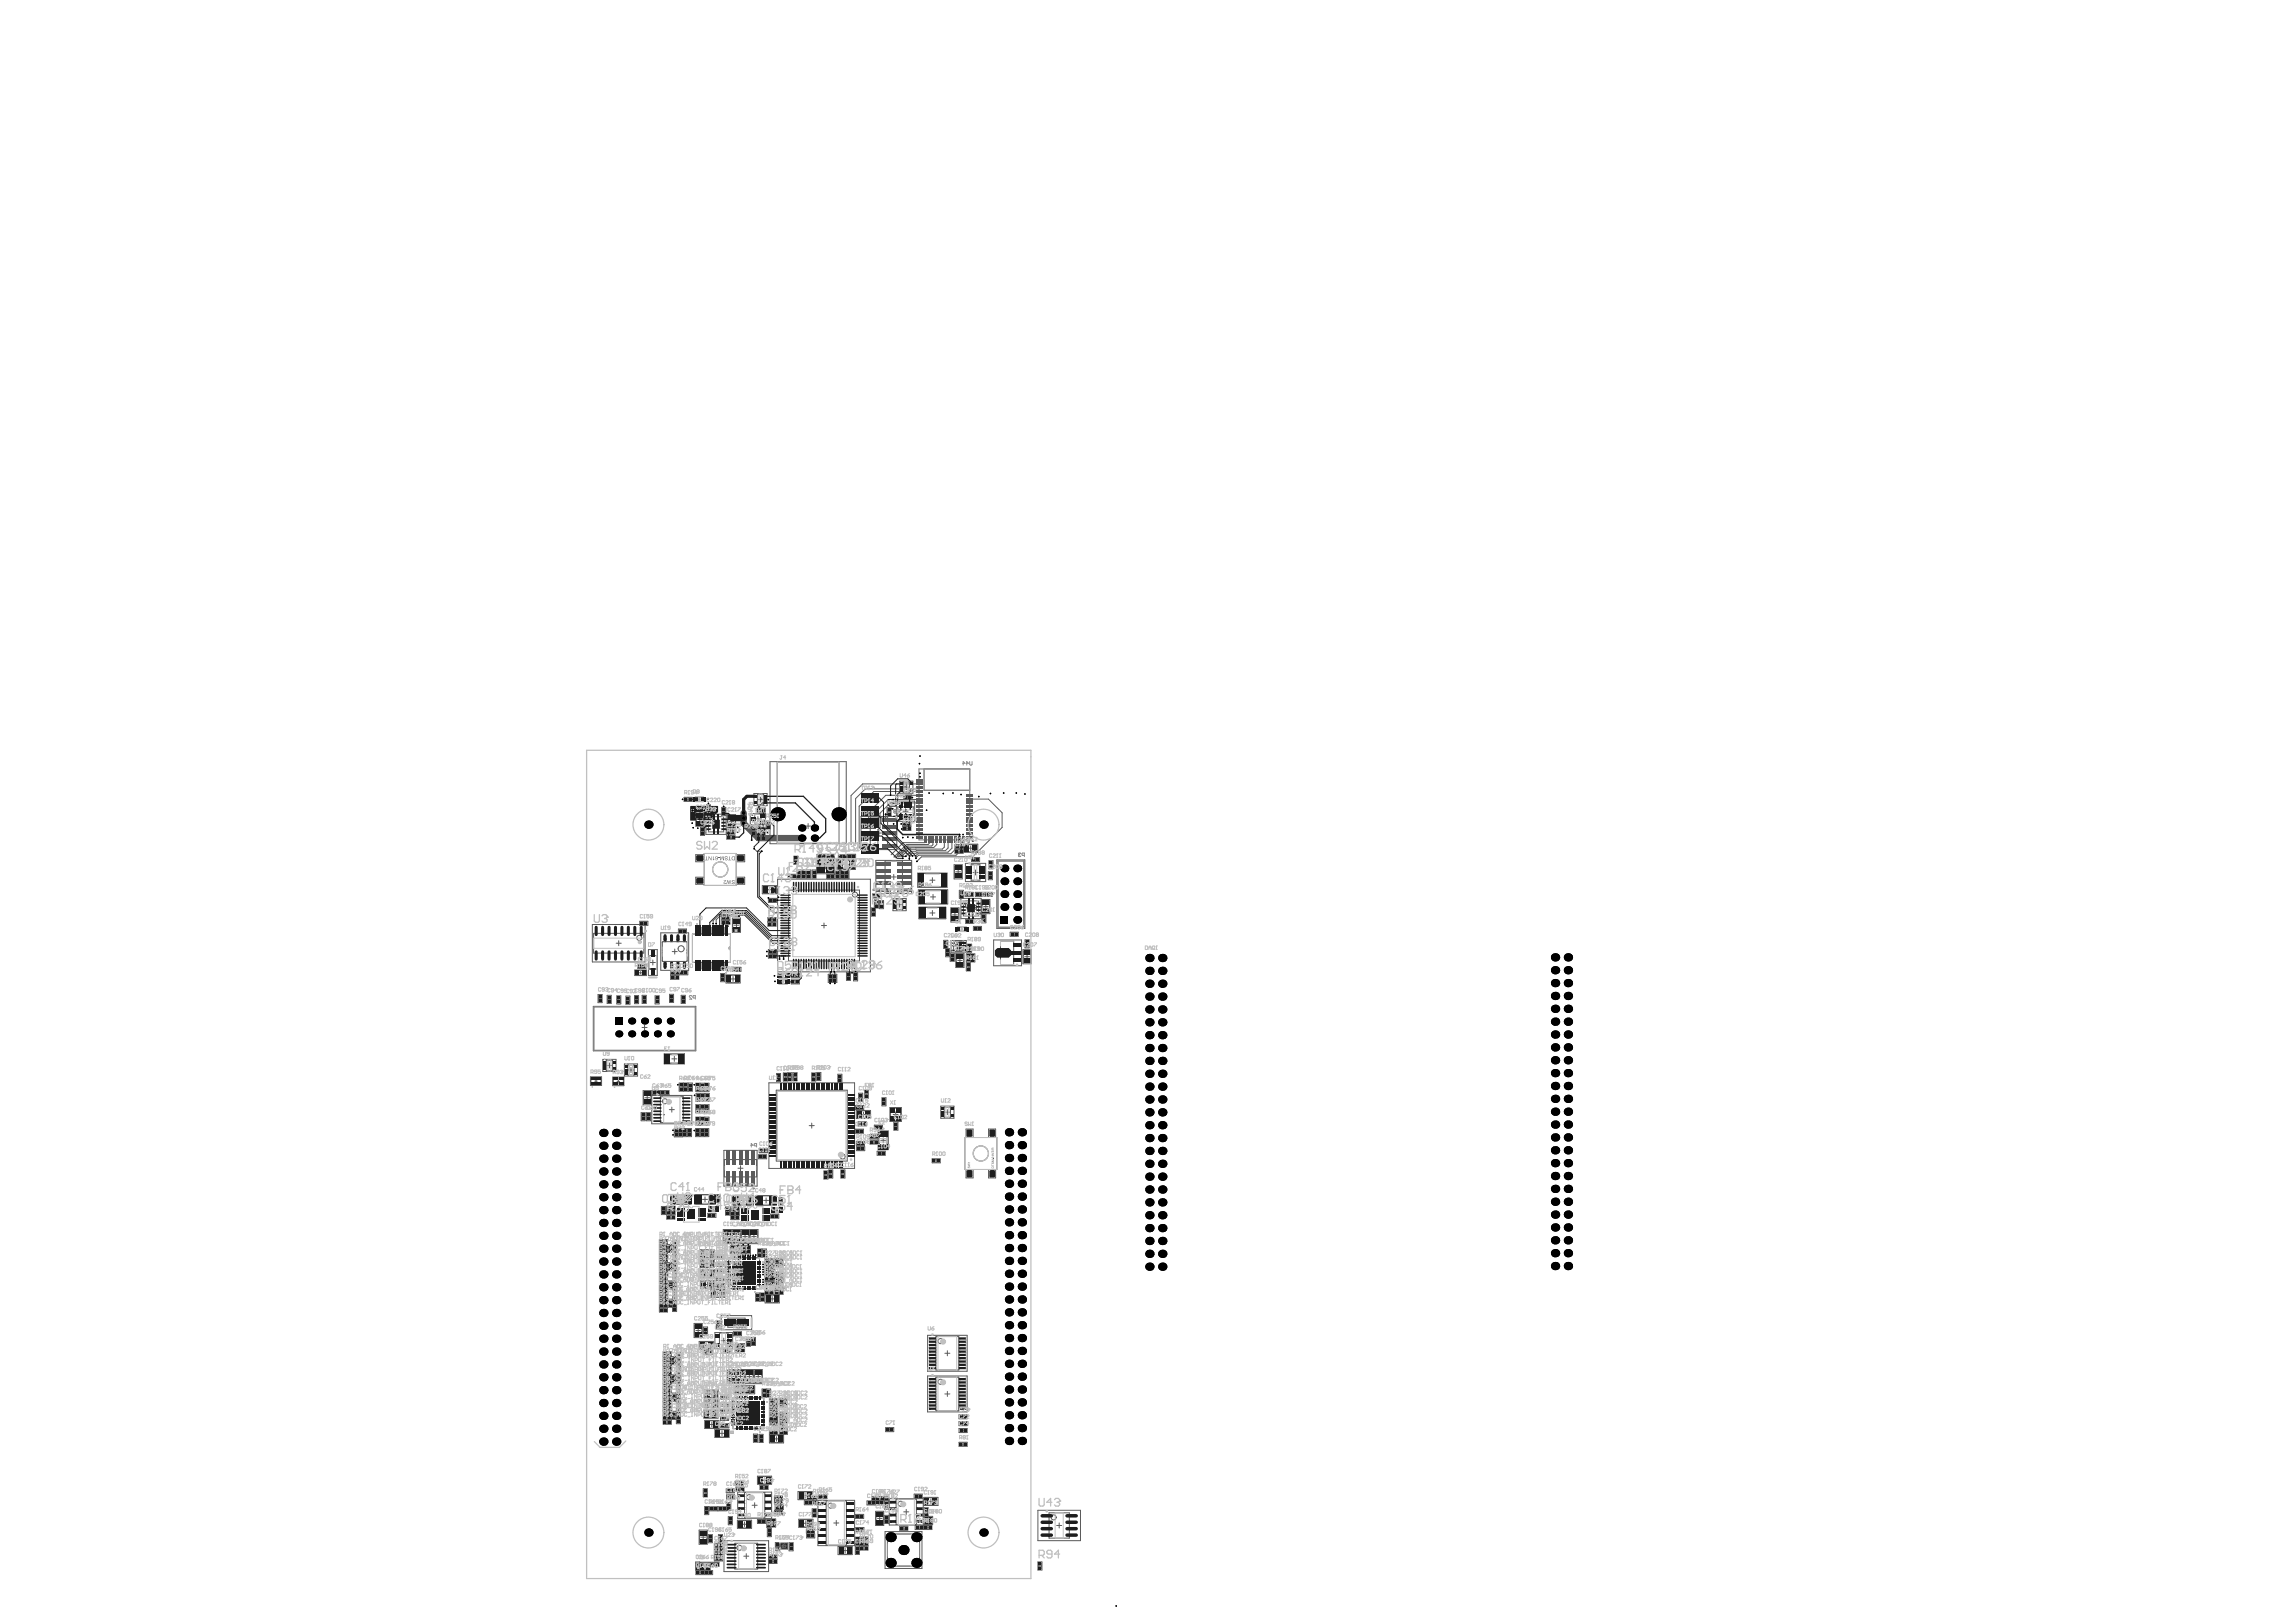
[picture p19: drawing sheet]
<svg xmlns="http://www.w3.org/2000/svg" width="297mm" height="210mm" viewBox="0 0 297 210" stroke-linecap="round" stroke-linejoin="round" font-family="sans-serif">
<g fill="none" stroke="#5a5a5a" stroke-width=".13">
<path d="M99.6 98.6h9.9v10.6h-9.9zM100.5 98.6h8v10.5h-8zM76.6 119.6h6.9v4.9h-6.9zM82.8 119.2h1v.5h-1zM82.9 119.3h.8v.4h-.8zM83.1 119.5h.4M83.3 119.3v.4M88.5 103.2h1.1v.5h-1.1zM88.7 103.3h.7v.3h-.7zM88.8 103.4h.4M89 103.3v.3M89.9 103.2h1.1v.5h-1.1z"/>
<path d="M90 105.1h1.1v1.8h-1.1zM90.1 105.3h.9v1.4h-.9zM90.2 106h.7M90.4 103.4h.2M90.5 103.3v.2M90.6 105.7v.6M90.6 107.1h.5v1h-.5zM90.7 107.2h.4v.7h-.4zM90.7 107.6h.4M90.9 107.4v.4M91.3 105.4h2.6v2.6h-2.6zM91.4 104.2h.5v1h-.5z"/>
<path d="M91.5 104.3h.3v.7h-.3zM91.5 104.7h.3M91.7 104.5v.4M91.7 105.7h1.9v2h-1.9zM92.3 106.7h.7M92.6 106.3v.7M93.4 119.1h1v.5h-1zM93.4 118.5h1v.5h-1zM93.4 104.5h.5v1h-.5zM93.4 105.4v-.8h.4v.8M93.4 105h.4M93.5 118.5h.8v.4h-.8z"/>
<path d="M93.5 119.1h.8v.4h-.8zM93.6 104.8v.4M93.7 119.3h.4M93.7 118.7h.4M93.9 118.5v.4M93.9 119.1v.4M94 107.4h1.1v.5h-1.1zM94 108.1h1.1v.5h-1.1zM94.1 105.4h1.1v1.9h-1.1zM94.2 105.6h.9v1.5h-.9zM94.2 107.5h.7v.4h-.7zM94.2 108.2h.7v.3h-.7z"/>
<path d="M94.3 106.3h.7M94.4 107.7h.3M94.4 108.3h.3M94.6 107.5v.4M94.6 108.2v.3M94.6 106v.7M94.8 118.8h1v1.8h-1zM94.8 119h1v1.4h-1zM94.9 119.7h.7M95.3 119.4v.7M97.1 105.3h1.9v1.4h-1.9zM97.3 106.9h1v.5h-1z"/>
<path d="M97.3 107.7h1v.5h-1zM97.5 107h.6v.3h-.6zM97.5 107.7h.6v.4h-.6zM97.5 102.7h1.7v1.6h-1.7zM97.6 107.2h.4M97.6 107.9h.4M97.6 105.3h.9v1.4h-.9zM97.7 106h.7M97.8 107v.3M97.8 107.7v.4M97.9 104.6h1.1v.5h-1.1zM97.9 108.2h1.1v.6h-1.1z"/>
<path d="M98 102.8h.8v1.3h-.8zM98.1 105.7v.6M98.1 103.5h.6M98.1 104.7h.7v.3h-.7zM98.1 108.3h.7v.4h-.7zM98.3 108.5h.3M98.3 104.8h.3M98.4 103.1v.7M98.5 107.1h.5v1h-.5zM98.5 104.7v.3M98.5 108.3v.4M98.5 107.6h.4"/>
<path d="M98.5 107.2h.4v.7h-.4zM98.6 114.6h1.9v1.1h-1.9zM98.7 107.4v.4M98.8 114.7h1.5v.9h-1.5zM99.1 106.2h.5v1.1h-.5zM99.2 106.4h.4v.7h-.4zM99.2 106.7h.4M99.2 115.1h.7M99.3 119.3h1.1v.6h-1.1zM99.3 118.7h1.1v.6h-1.1zM99.4 106.6v.3M99.4 116.3h1.1v.5h-1.1z"/>
<path d="M99.5 118.8h.7v.4h-.7zM99.5 119.4h.7v.4h-.7zM99.5 114.8v.7M99.6 116.3h.7v.4h-.7zM99.7 119.6h.3M99.7 119h.3M99.7 116.5h.4M99.9 118.8v.4M99.9 119.4v.4M99.9 116.3v.4M100.6 113.8h12v12h-12zM102 113.1h1v.5h-1z"/>
<path d="M102 115.2h9.2v9.2h-9.2zM102.2 113.2h.6v.3h-.6zM102.4 113.4h.2M102.5 113.3v.2M102.7 110.8h.5v1h-.5zM102.8 111.3h.4M102.8 111h.4v.7h-.4zM103 111.1v.4M103.1 112.6h.5v1h-.5zM103.1 113.1h.4M103.1 112.7h.4v.8h-.4zM103.3 112.9v.4"/>
<path d="M103.7 112.6h.6v1h-.6zM103.8 113.1h.4M103.8 112.7h.4v.8h-.4zM104 112.9v.4M104.2 106.9h.7M104.3 112.6h.6v1h-.6zM104.4 113.1h.4M104.4 112.7h.4v.8h-.4zM104.5 106.6v.6M104.6 112.9v.4M105 112.6h.6v1h-.6zM105.1 113.1h.4"/>
<path d="M105.1 112.7h.4v.8h-.4zM105.3 112.9v.4M105.6 111.2h2.4v1.9h-2.4zM105.7 110.6h1.1v.5h-1.1zM105.8 111.3h2.1v1.6h-2.1zM105.9 110.6h.7v.4h-.7zM106 110.8h.4M106.2 110.6v.4M106.3 119.8h.6M106.5 112.1h.6M106.6 119.4v.7M106.8 111.8v.7"/>
<path d="M106.9 110.6h1v.5h-1zM107 113.2h1v.5h-1zM107 110.6h.8v.4h-.8zM107.1 113.2h.7v.4h-.7zM107.2 110.8h.4M107.3 113.4h.4M107.4 110.6v.4M107.5 113.2v.4M108.1 112.7h.6v1h-.6zM108.2 113.2h.4M108.2 112.8h.4v.7h-.4zM108.2 111.2h2.5v1.3h-2.5z"/>
<path d="M108.4 111.4h2.1v1h-2.1zM108.4 113v.4M108.5 110.6h1v.5h-1zM108.6 110.7h.7v.4h-.7zM108.7 112.7h.5v1h-.5zM108.8 110.9h.4M108.8 113.2h.4M108.8 112.8h.4v.7h-.4zM109 110.7v.4M109 113v.4M109.1 111.9h.7M109.3 112.7h.5v1h-.5z"/>
<path d="M109.4 113.2h.4M109.4 112.8h.4v.7h-.4zM109.4 111.5v.7M109.6 113v.4M109.6 110.6h1.1v.5h-1.1zM109.8 110.6h.7v.4h-.7zM110 110.8h.4M110.2 110.6v.4M111.4 105.7h4.6v4.2h-4.6zM112.6 105.7h2.2v4.2h-2.2zM112.8 118h.4M112.8 117.7h.4v.7h-.4z"/>
<path d="M112.9 115.7h1.1v.5h-1.1zM113 117.8v.4M113.1 115.7h.7v.4h-.7zM113.2 116.6h.4v.7h-.4zM113.2 117h.4M113.2 115.9h.4M113.2 117.5v1h-.5v-1h.9v-1h-.5v1M113.3 111.3h4.6v4.3h-4.6zM113.4 116.8v.4M113.4 107.8h.6M113.4 115.7v.4M113.7 107.5v.6"/>
<path d="M113.8 116.5h.5v1.1h-.5zM113.9 117.1h.3M113.9 116.7h.3v.7h-.3zM114 116.9v.3M114.5 111.4h2.3v4.2h-2.3zM114.8 104.5h.5v1.1h-.5zM114.8 104.7h.4v.7h-.4zM114.8 105h.4M115 104.9v.3M115.3 113.5h.7M115.5 116.3h1.7v1.6h-1.7zM115.6 113.2v.6"/>
<path d="M116 116.4h.8v1.3h-.8zM116 103.7h2.3v2.6h-2.3zM116 117.1h.7M116.2 104.4h2v1.2h-2zM116.4 116.7v.7M116.4 101.1h1.7v1.6h-1.7zM116.8 106.4h1v.5h-1zM116.8 106.9h1v.6h-1zM116.8 105h.7M116.8 101.2h.9v1.3h-.9zM116.9 102.9h1v.5h-1zM116.9 101.9h.7"/>
<path d="M117 106.4h.7v.4h-.7zM117 107h.7v.4h-.7zM117.1 103h.7v.3h-.7zM117.1 106.6h.4M117.1 107.2h.4M117.2 104.7v.6M117.2 103.1h.4M117.2 101.5v.7M117.3 106.4v.4M117.3 107v.4M117.4 103v.3M118.7 113h3.8v1.8h-3.8z"/>
<path d="M118.8 115.2h3.8v1.8h-3.8zM118.9 117.4h3.5v1.5h-3.5zM118.9 113h3.4v1.8h-3.4zM118.9 117.4h3.4v1.5h-3.4zM119 115.2h3.4v1.8h-3.4zM120.3 118.2h.7M120.3 113.9h.7M120.4 116.1h.6M120.6 113.6v.6M120.6 117.8v.7M120.7 115.7v.7M123 117.5h1.1v1.8h-1.1z"/>
<path d="M123.1 117.7h.9v1.4h-.9zM123.2 118.4h.7M123.4 111.9h1.1v1.8h-1.1zM123.5 112.1h.9v1.4h-.9zM123.5 118.1v.6M123.5 109.3h1.1v.5h-1.1zM123.5 109.9h1.1v.5h-1.1zM123.6 112.8h.7M123.7 109.4h.7v.4h-.7zM123.7 110h.7v.4h-.7zM123.9 110.2h.4M123.9 109.6h.4"/>
<path d="M123.9 120h1.1v.5h-1.1zM124 112.5v.7M124.1 109.4v.4M124.1 110v.4M124.2 115.4h.4v.7h-.4zM124.2 115.7h.4M124.3 116.3v2.6h2.6v-2.6h-2.8v-1.1h.5v1.1M124.4 115.6v.3M124.6 116.6h2v2h-2zM124.7 109.2h1.8v1.1h-1.8zM124.8 115.5h1.1v.5h-1.1zM124.9 109.3h1.4v.9h-1.4z"/>
<path d="M124.9 111.7h2.6v2.4h-2.6zM124.9 119h1.1v.5h-1.1zM125 115.6h.7v.3h-.7zM125.1 119h.7v.4h-.7zM125.2 115.7h.4M125.3 109.8h.6M125.3 119.2h.4M125.3 117.6h.7M125.4 115.6v.3M125.5 119v.4M125.6 109.4v.7M125.6 117.2v.7"/>
<path d="M125.6 111.9h1.2v2h-1.2zM125.7 111h1v.5h-1zM125.9 111.1h.7v.3h-.7zM125.9 112.9h.6M125.9 119.9h1.1v.5h-1.1zM126 111.2h.4M126.1 120h.7v.3h-.7zM126.2 115.5h1v.5h-1zM126.2 111.1v.3M126.2 112.6v.6M126.3 115.5h.8v.4h-.8zM126.5 120v.3"/>
<path d="M126.5 115.7h.4M126.7 115.5v.4M127 116.4h1.1v1.8h-1.1zM127 118.4h.6v1h-.6zM127.1 116.6h.9v1.4h-.9zM127.1 118.9h.4M127.1 118.5h.4v.8h-.4zM127.2 117.3h.7M127.3 118.7v.4M127.3 115.5h1.1v.5h-1.1zM127.5 115.5h.7v.4h-.7zM127.5 117v.6"/>
<path d="M127.7 115.7h.4M127.9 112.8h.5v1h-.5zM127.9 115.5v.4M127.9 113h.4v.7h-.4zM127.9 113.3h.4M127.9 111.4h.6v1h-.6zM128 111.5h.4v.8h-.4zM128 111.9h.4M128.1 113.1v.4M128.2 111.7v.4M129 111.3h3.6v8.8h-3.6zM129.1 111.4h3.3v8.6h-3.3z"/>
<path d="M76.4 139.4h1.4v1.1h-1.4zM76.4 139.6h1.4v.6h-1.4zM76.8 130.2h13.2v5.8h-13.2zM76.8 120.8h6.5v2.5h-6.5zM76.8 130.3h13.2v5.6h-13.2zM76.9 139.9h.4M77.1 139.7v.4M77.4 128.7h.5v1.1h-.5zM77.4 129.2h.4M77.4 128.9h.4v.7h-.4zM77.6 129v.4M78 137.1h1.7v1.6h-1.7z"/>
<path d="M78.4 137.2h.9v1.3h-.9zM78.5 137.9h.7M78.5 128.8h.6v1.1h-.6zM78.6 129.3h.4M78.6 129h.4v.7h-.4zM78.8 129.1v.4M78.8 137.6v.6M79.3 139.4h1.4v1.1h-1.4zM79.3 139.6h1.3v.7h-1.3zM79.7 122.1h.7M79.8 128.9h.5v1h-.5zM79.8 139.9h.4"/>
<path d="M79.9 129h.4v.8h-.4zM79.9 129.4h.4M80 139.8v.3M80 121.7v.7M80.1 129.2v.4M80.8 137.7h1.7v1.6h-1.7zM81 128.9h.5v1.1h-.5zM81 129.4h.4M81 129.1h.4v.7h-.4zM81.2 137.8h.8v1.3h-.8zM81.2 129.2v.4M81.3 138.5h.7"/>
<path d="M81.6 138.1v.7M82.1 128.8h.5v1.1h-.5zM82.1 125.5h1.5v.8h-1.5zM82.2 129h.4v.7h-.4zM82.2 129.4h.4M82.3 125.6h1.1v.6h-1.1zM82.4 129.2v.4M82.5 124.8h1.1v.5h-1.1zM82.6 125.9h.6M82.7 124.9h.7v.4h-.7zM82.8 125.1h.4M82.9 125.6v.6"/>
<path d="M83 124.9v.4M83.1 133h.6M83.1 128.8h.5v1.1h-.5zM83.1 129.3h.4M83.1 129h.4v.7h-.4zM83.3 129.1v.4M83.4 132.6v.7M83.9 122.9h1.1v3.3h-1.1zM84 123.7h1v1.7h-1zM84.1 124.6h.7M84.5 124.2v.7M84.7 128.9h.6v1h-.6z"/>
<path d="M84.8 129h.4v.8h-.4zM84.8 129.4h.4M85 129.2v.4M85.5 120.7h3.6v4.9h-3.6zM85.7 121.9v2.4M85.8 121.9h3M85.8 124.4h3M85.9 121.9v-.7h.3v.7M85.9 124.4v.7h.3v-.7M85.9 124.7h.3M85.9 121.6h.3M85.9 136.4h2.7v1.3h-2.7z"/>
<path d="M86.2 136.9v-.4h2.1v.4M86.2 137.2v.4h2.1v-.4M86.6 128.7h.5v1h-.5zM86.7 128.8h.4v.8h-.4zM86.7 129.2h.4M86.8 121.9v-.7h.2v.7M86.8 124.4v.7h.2v-.7M86.8 124.7h.2M86.8 121.6h.2M86.8 125.6h1v.6h-1zM86.8 126.2h1v.5h-1zM86.9 129v.4"/>
<path d="M86.9 137h.7M86.9 125.7h.7v.4h-.7zM86.9 126.3h.7v.4h-.7zM87 123.1h.6M87.1 125.9h.4M87.1 126.5h.4M87.2 136.7v.7M87.3 122.8v.7M87.3 125.7v.4M87.3 126.3v.4M87.6 124.4v.7h.2v-.7M87.6 124.7h.2"/>
<path d="M87.6 121.9v-.7h.2v.7M87.6 121.6h.2M87.8 120.2h1v.5h-1zM87.9 120.3h.8v.4h-.8zM87.9 125.6h1.1v.6h-1.1zM88.1 120.5h.4M88.1 125.7h.7v.4h-.7zM88.1 128.8h.6v1.1h-.6zM88.2 129.3h.4M88.2 129h.4v.7h-.4zM88.3 125.9h.4M88.3 120.3v.4"/>
<path d="M88.4 129.1v.4M88.4 121.9v-.7h.3v.7M88.4 124.4v.7h.3v-.7M88.4 124.7h.3M88.4 121.6h.3M88.5 125.7v.4M88.9 121.9v2.4M89.6 120.9h4.9v3.6h-4.9zM90 124.5v.9h.2v-.9M90 120.9v-.9h.2v.9M90.4 120.9v-.9h.3v.9M90.4 124.5v.9h.3v-.9"/>
<path d="M90.8 124.5v.9h.3v-.9M90.8 120.9v-.9h.3v.9M91.3 120.9v-.9h.2v.9M91.3 124.5v.9h.2v-.9M91.7 120.9v-.9h.3v.9M91.7 124.5v.9h.3v-.9M92.1 120.9v-.9h.3v.9M92.1 124.5v.9h.3v-.9M92.6 124.5v.9h.2v-.9M92.6 120.9v-.9h.2v.9M93 120.9v-.9h.2v.9M93 124.5v.9h.2v-.9"/>
<path d="M93.2 126h.6v1h-.6zM93.3 126.2h.4v.7h-.4zM93.3 126.5h.4M93.4 120.9v-.9h.3v.9M93.4 124.5v.9h.3v-.9M93.5 126.3v.4M93.8 120.9v-.9h.3v.9M93.8 124.5v.9h.3v-.9M93.9 126.2h1.9v1h-1.9zM94.1 126.2h1.5v1h-1.5zM94.5 126.7h.7M94.8 125.2h1.1v.5h-1.1z"/>
<path d="M94.8 126.4v.6M95 125.2h.7v.4h-.7zM95.1 125.4h.4M95.3 125.2v.4M99.4 122.9h1.1v.5h-1.1zM99.4 123.5h1.1v.5h-1.1zM99.6 122.9h.7v.4h-.7zM99.6 123.5h.7v.4h-.7zM99.7 123.1h.4M99.7 123.7h.4M99.9 122.9v.4M99.9 123.5v.4"/>
<path d="M100.5 138.9h.5v1.1h-.5zM100.5 139.1h.4v.7h-.4zM100.5 139.4h.4M100.7 139.2v.4M100.8 126h1v.5h-1zM100.8 126.8h1v.5h-1zM101.2 126.3h.2M101.2 127.1h.2M101.3 126.2v.2M101.3 127v.2M101.3 138.9h.6v1h-.6zM101.4 139.4h.4"/>
<path d="M101.4 139h.4v.7h-.4zM101.6 139.2v.4M101.9 138.8h.6v1.1h-.6zM102 139.3h.4M102 139h.4v.7h-.4zM102.2 139.2v.3M102.4 126h1v.5h-1zM102.4 126.8h1v.5h-1zM102.5 126.1h.7v.4h-.7zM102.5 126.9h.7v.3h-.7zM102.6 138.8h.5v1.1h-.5zM102.7 139.3h.3"/>
<path d="M102.7 139h.3v.7h-.3zM102.7 126.3h.4M102.7 127.1h.4M102.9 139.2v.3M102.9 126.1v.4M102.9 126.9v.3M105 138.9h.5v1h-.5zM105.1 139.4h.4M105.1 139h.4v.7h-.4zM105.3 139.2v.4M105.7 138.8h.5v1h-.5zM105.8 139.3h.3"/>
<path d="M105.8 139h.3v.7h-.3zM105.9 139.1v.4M107.1 126.1h.6v1h-.6zM107.2 126.3h.4v.7h-.4zM107.2 126.6h.4M107.4 126.4v.4M107.7 126.1h.6v1h-.6zM107.8 126.3h.4v.7h-.4zM107.8 126.6h.4M108 126.4v.4M108.4 139h.5v1.1h-.5zM108.5 139.2h.4v.7h-.4z"/>
<path d="M108.5 139.5h.4M108.7 139.3v.4M109.5 125.8h.5v1.1h-.5zM109.6 126h.4v.7h-.4zM109.6 126.3h.4M109.8 126.1v.4M110.4 125.9h.6v1h-.6zM110.5 126.4h.4M110.5 126.1h.4v.7h-.4zM110.7 126.2v.4M122.1 121.7h.5v1h-.5zM122.2 121.9h.4v.7h-.4z"/>
<path d="M122.2 122.2h.4M122.3 122.8h.6v1h-.6zM122.4 122v.4M122.4 123.3h.4M122.4 122.9h.4v.8h-.4zM122.6 123.1v.4M122.9 123.4h.6v1h-.6zM123 123.9h.4M123 123.5h.4v.7h-.4zM123 121.7h2v1.5h-2zM123.2 123.7v.4M123.4 121.8h1.3v1.3h-1.3z"/>
<path d="M123.7 123.4h1v1.8h-1zM123.7 122.5h.7M123.7 123.6h1v1.4h-1zM123.9 124.3h.6M124 122.1v.7M124.2 124v.6M124.3 120.2h.3M124.5 120.1v.2M125 123.4h.5v1.1h-.5zM125 124.6h.5v1h-.5zM125.1 124h.4M125.1 123.6h.4v.7h-.4z"/>
<path d="M125.1 124.8h.4v.7h-.4zM125.1 125.1h.4M125.2 122.2h.5v1h-.5zM125.3 122.4h.3v.7h-.3zM125.3 122.7h.3M125.3 123.8v.4M125.3 124.9v.4M125.4 122.5v.4M125.6 123.4h.5v1.1h-.5zM125.7 124h.3M125.7 123.6h.3v.7h-.3zM125.9 123.8v.3"/>
<path d="M126.3 120.1h.3M128.6 121.6h3.6v3.4h-3.6zM129.4 121.8h1.7v3h-1.7zM130 123.3h.6M130.3 123v.6M130.7 120.6h1v.6h-1zM130.8 120.7h.8v.4h-.8zM131 120.9h.4M131.2 120.7v.4M132.3 122.9h1.1v1.8h-1.1zM132.4 123.1h.9v1.4h-.9zM132.5 123.8h.7"/>
<path d="M132.6 121.6h.5v1.1h-.5zM132.7 122.1h.4M132.7 121.8h.4v.7h-.4zM132.9 121.9v.4M132.9 123.5v.6M82.9 144h.6v1h-.6zM83 144.5h.4M83 144.2h.4v.7h-.4zM83.2 141.1h1.1v1.9h-1.1zM83.2 144.3v.4M83.3 141.3h.9v1.5h-.9zM83.4 142.1h.7"/>
<path d="M83.6 144h.6v1h-.6zM83.7 144.5h.4M83.7 144.2h.4v.7h-.4zM83.7 141.7v.7M83.9 144.3v.4M84.3 141.8h5.2v3.6h-5.2zM84.4 141.1h1v.6h-1zM84.6 141.2h.7v.4h-.7zM84.7 141.4h.4M84.9 141.2v.4M85.4 141.9h3v3.4h-3zM85.5 141.1h1.1v.6h-1.1z"/>
<path d="M85.6 156.1h.5v1.1h-.5zM85.6 156.7h.4M85.6 156.3h.4v.7h-.4zM85.7 141.2h.7v.4h-.7zM85.8 156.5v.3M85.8 141.4h.4M86 141.2v.4M86.2 156.1h.5v1h-.5zM86.3 156.6h.3M86.3 157.2h1v.6h-1zM86.3 156.3h.3v.7h-.3zM86.4 157.3h.7v.4h-.7z"/>
<path d="M86.5 156.4v.4M86.6 143.6h.6M86.6 157.5h.4M86.8 154.6h2.6v1.2h-2.6zM86.8 157.3v.4M86.8 156.1h.5v1h-.5zM86.9 156.3h.4v.7h-.4zM86.9 156.6h.4M86.9 143.3v.6M87 154.6h2.2v1.2h-2.2zM87.1 156.4v.4M87.2 146h1.1v.5h-1.1z"/>
<path d="M87.2 146.6h1.1v.5h-1.1zM87.4 146.1h.7v.4h-.7zM87.4 146.7h.7v.3h-.7zM87.6 146.9h.3M87.6 146.3h.3M87.8 146.1v.4M87.8 146.7v.3M87.8 155.2h.6M87.9 140.2h.5v1h-.5zM87.9 140.3h.4v.7h-.4zM87.9 140.7h.4M88.1 154.9v.6"/>
<path d="M88.1 140.5v.4M88.3 146h.6v1.1h-.6zM88.4 146.6h.4M88.4 146.2h.4v.7h-.4zM88.5 140.2h.5v1h-.5zM88.5 140.7h.4M88.5 140.3h.4v.7h-.4zM88.6 146.4v.3M88.7 140.5v.4M88.9 146h.6v1.1h-.6zM89 146.6h.4M89 146.2h.4v.7h-.4z"/>
<path d="M89 140.2h.6v1h-.6zM89.1 140.7h.4M89.1 140.3h.4v.7h-.4zM89.2 146.4v.4M89.3 140.5v.4M89.9 154.6h2.6v1.2h-2.6zM90 146h.5v1.1h-.5zM90 140.2h.5v1h-.5zM90 143h.5v1h-.5zM90 144.6h.5v1h-.5zM90.1 141.5h.5v1h-.5zM90.1 146.6h.3"/>
<path d="M90.1 146.2h.3v.7h-.3zM90.1 154.6h2.2v1.2h-2.2zM90.1 140.7h.4M90.1 145.1h.4M90.1 143.5h.4M90.1 140.4h.4v.6h-.4zM90.1 143.1h.4v.7h-.4zM90.1 144.7h.4v.7h-.4zM90.1 142h.4M90.1 141.7h.4v.7h-.4zM90.3 146.4v.3M90.3 140.5v.4"/>
<path d="M90.3 143.3v.4M90.3 144.9v.4M90.3 141.8v.4M90.6 146h.5v1.1h-.5zM90.6 140.2h.5v1h-.5zM90.6 143h.5v1h-.5zM90.6 144.6h.5v1h-.5zM90.6 146.6h.4M90.6 141.5h.6v1h-.6zM90.6 146.2h.4v.7h-.4zM90.7 140.7h.4M90.7 140.3h.4v.8h-.4z"/>
<path d="M90.7 145.1h.4M90.7 143.5h.4M90.7 144.7h.4v.7h-.4zM90.7 143.1h.4v.7h-.4zM90.7 142h.4M90.7 141.7h.4v.7h-.4zM90.8 146.4v.4M90.9 140.5v.4M90.9 143.3v.4M90.9 144.9v.4M90.9 155.2h.6M90.9 141.8v.4"/>
<path d="M91.2 146h.5v1.1h-.5zM91.2 140.2h.5v1h-.5zM91.2 143h.5v1h-.5zM91.2 144.6h.5v1h-.5zM91.2 154.9v.6M91.2 141.5h.6v1h-.6zM91.3 146.6h.3M91.3 146.2h.3v.7h-.3zM91.3 145.1h.4M91.3 143.5h.4M91.3 143.1h.4v.7h-.4zM91.3 144.7h.4v.8h-.4z"/>
<path d="M91.3 140.7h.3M91.3 140.4h.3v.6h-.3zM91.3 142h.4M91.3 141.7h.4v.7h-.4zM91.4 146.4v.3M91.5 140.5v.4M91.5 143.3v.4M91.5 144.9v.4M91.5 141.8v.4M91.6 157h1v.5h-1zM91.7 157.1h.8v.4h-.8zM91.8 156.2h1v.5h-1z"/>
<path d="M91.9 157.3h.4M91.9 156.2v.5M92.1 157.1v.4M92.2 156.5h.2M92.3 156.3v.3M92.7 156.2v.5M92.8 154.6h.4v1h-.4zM92.8 154.8h.3v.6h-.3zM92.9 155.1h.2M93 155v.2M93.6 159.1h1v1.8h-1zM93.6 159.3h1v1.4h-1z"/>
<path d="M93.7 148.9h4.2v4.6h-4.2zM93.7 150.1h4.2v2.2h-4.2zM93.9 156.2h.5v1h-.5zM93.9 156.7h.4M93.9 156.4h.4v.7h-.4zM94.1 159.7v.7M94.1 156.5v.4M94.5 156.2h.5v1h-.5zM94.6 156.7h.3M94.6 157.3h1v.5h-1zM94.6 156.4h.3v.7h-.3zM94.7 159.1h1.1v1.8h-1.1z"/>
<path d="M94.7 157.4h.7v.4h-.7zM94.8 156.5v.4M94.8 159.3h.9v1.4h-.9zM94.8 154.7h2.7v1.3h-2.7zM94.9 157.6h.4M95 154.8h2.3v1.1h-2.3zM95.1 157.4v.4M95.1 156.2h.5v1h-.5zM95.2 156.7h.4M95.2 156.4h.4v.7h-.4zM95.2 159.7v.7M95.4 156.5v.4"/>
<path d="M95.5 151.2h.6M95.8 150.9v.6M95.8 155.3h.7M95.9 159.1h1v1.8h-1zM95.9 159.3h1v1.4h-1zM96.2 155v.7M96.4 159.7v.7M97 159.1h1.1v1.8h-1.1zM97.1 159.3h.9v1.4h-.9zM97.5 159.7v.7M97.8 154.7h2.6v1.3h-2.6zM98 154.8h2.2v1.1h-2.2z"/>
<path d="M98.1 149.4h1.1v.6h-1.1zM98.2 148.6h1.1v.6h-1.1zM98.3 149.5h.7v.4h-.7zM98.4 148.7h.7v.4h-.7zM98.5 149.7h.4M98.6 148.9h.3M98.7 149.5v.4M98.8 148.7v.4M98.8 155.3h.6M99.1 155v.7M99.5 140.1h11.1v11.1h-11.1zM99.7 157.1h1.1v.5h-1.1z"/>
<path d="M99.9 157.2h.7v.4h-.7zM100 157.4h.4M100.1 156.4h.9v.5h-.9zM100.1 156.4v.5M100.2 157.2v.4M100.4 156.6h.2M100.4 141.1h9.2v9.2h-9.2zM100.5 156.5v.2M100.8 155h.4v1h-.4zM100.9 155.2h.3v.6h-.3zM100.9 156.4v.5M100.9 155.5h.2"/>
<path d="M101 155.4v.2M104.7 145.7h.6M105 145.3v.7M106.6 151.5h.5v1.1h-.5zM106.7 152.1h.3M106.7 151.7h.3v.7h-.3zM106.9 151.9v.3M107.2 151.4h.5v1h-.5zM107.3 151.9h.4M107.3 151.6h.4v.7h-.4zM107.5 151.7v.4M108.8 151.4h.5v1h-.5z"/>
<path d="M108.9 151.9h.3M108.9 151.6h.3v.7h-.3zM109.1 151.7v.4M110.7 146.1h1v.6h-1zM110.7 143.1h1v.5h-1zM110.8 147.7h1v.6h-1zM110.8 143.7h1.8v1h-1.8zM110.8 146.2h.7v.4h-.7zM110.8 148.4h1.1v.5h-1.1zM110.9 143.1h.7v.4h-.7zM111 147.8h.7v.4h-.7zM111 146.4h.4"/>
<path d="M111 148.5h.7v.3h-.7zM111 143.8h1.4v.9h-1.4zM111 143.3h.4M111 145.2h1.1v.5h-1.1zM111.1 141.5h.5v1h-.5zM111.1 148h.4M111.1 148.6h.4M111.1 141.6h.4v.8h-.4zM111.1 142h.4M111.2 145.2h.7v.4h-.7zM111.2 146.2v.4M111.2 143.1v.4"/>
<path d="M111.3 147.8v.4M111.3 141.8v.4M111.3 148.5v.3M111.3 145.4h.4M111.4 144.2h.6M111.5 145.2v.4M111.7 143.9v.7M111.9 141.1h.4v1h-.4zM111.9 141.3h.4v.6h-.4zM112 141.6h.2M112.1 141.5v.2M112.5 146.8h1.1v.6h-1.1z"/>
<path d="M112.7 146.9h.7v.4h-.7zM112.7 147.6h.7v.4h-.7zM112.9 147.1h.3M112.9 147.8h.4M113.1 146.9v.4M113.1 147.6v.4M113.1 145.6h1.1v.5h-1.1zM113.3 145.7h.7v.4h-.7zM113.4 145.9h.4M113.5 149h1v.5h-1zM113.6 147.5h-1v.6h1M113.6 146.4h1.3v2.4h-1.3z"/>
<path d="M113.6 149h.8v.4h-.8zM113.6 145.7v.4M113.8 146.5h1v2.1h-1zM113.8 149.2h.4M113.9 147.6h.7M114 149v.4M114.1 142.1h.5v1h-.5zM114.2 142.2h.4v.7h-.4zM114.2 142.6h.4M114.3 147.2v.7M114.4 142.4v.4M115.1 143.3h1.5v1.8h-1.5z"/>
<path d="M115.2 143.4h1.3v1.6h-1.3zM115.5 144.2h.7M115.6 145.2h.6v1.1h-.6zM115.7 145.7h.4M115.7 145.4h.4v.7h-.4zM115.9 143.9v.7M115.9 145.5v.4M120.6 150h1v.5h-1zM120.8 150h.7v.4h-.7zM120.9 150.2h.4M121.1 150v.4M121.7 143.1h1.7v1.6h-1.7z"/>
<path d="M122.2 143.3h.8v1.3h-.8zM122.2 143.9h.7M122.6 143.6v.7M85.3 169.3h1.1v.5h-1.1zM85.3 168.7h1.1v.5h-1.1zM85.3 160.4h1.1v.5h-1.1zM85.3 161h1.1v.5h-1.1zM85.3 161.6h1.1v.5h-1.1zM85.3 162.2h1.1v.5h-1.1zM85.3 162.8h1.1v.5h-1.1zM85.3 163.4h1.1v.5h-1.1zM85.3 164h1.1v.5h-1.1z"/>
<path d="M85.3 164.5h1.1v.6h-1.1zM85.3 165.1h1.1v.6h-1.1zM85.3 165.7h1.1v.6h-1.1zM85.3 166.3h1.1v.5h-1.1zM85.3 166.9h1.1v.5h-1.1zM85.3 167.5h1.1v.5h-1.1zM85.3 168.1h1.1v.5h-1.1zM85.5 167.6h.7v.3h-.7zM85.5 165.2h.7v.4h-.7zM85.5 162.3h.7v.3h-.7zM85.5 167h.7v.4h-.7zM85.5 160.5h.7v.4h-.7z"/>
<path d="M85.5 161.1h.7v.4h-.7zM85.5 161.7h.7v.3h-.7zM85.5 162.9h.7v.3h-.7zM85.5 163.5h.7v.3h-.7zM85.5 164h.7v.4h-.7zM85.5 164.6h.7v.4h-.7zM85.5 165.8h.7v.4h-.7zM85.5 166.4h.7v.4h-.7zM85.5 168.2h.7v.3h-.7zM85.5 168.8h.7v.3h-.7zM85.5 169.3h.7v.4h-.7zM85.6 169.5h.4"/>
<path d="M85.6 168.9h.4M85.6 168.3h.4M85.6 167.8h.4M85.6 167.2h.4M85.6 166.6h.4M85.6 166h.4M85.6 165.4h.4M85.6 164.8h.4M85.6 164.2h.4M85.6 163.6h.4M85.6 163h.4M85.6 162.5h.4"/>
<path d="M85.6 161.9h.4M85.6 161.3h.4M85.6 160.7h.4M85.8 174.9h1v.6h-1zM85.8 175.5h1v.5h-1zM85.8 176.1h1v.5h-1zM85.8 176.7h1v.5h-1zM85.8 177.3h1v.5h-1zM85.8 177.9h1v.5h-1zM85.8 178.5h1v.5h-1zM85.8 179.1h1v.5h-1zM85.8 179.7h1v.5h-1z"/>
<path d="M85.8 160.5v.4M85.8 161.1v.4M85.8 161.7v.3M85.8 162.3v.3M85.8 162.9v.3M85.8 163.5v.3M85.8 164v.4M85.8 164.6v.4M85.8 165.2v.4M85.8 165.8v.4M85.8 166.4v.4M85.8 167v.4"/>
<path d="M85.8 167.6v.3M85.8 168.2v.3M85.8 168.8v.3M85.8 169.3v.4M86 175h.7v.4h-.7zM86 175.6h.7v.4h-.7zM86 176.2h.7v.4h-.7zM86 176.8h.7v.3h-.7zM86 177.4h.7v.3h-.7zM86 178h.7v.3h-.7zM86 178.6h.7v.3h-.7zM86 179.1h.7v.4h-.7z"/>
<path d="M86 179.7h.7v.4h-.7zM86.1 179.9h.4M86.1 179.3h.4M86.1 178.7h.4M86.1 178.1h.4M86.1 177.6h.4M86.1 177h.4M86.1 176.4h.4M86.1 175.8h.4M86.1 175.2h.4M86.3 175v.4M86.3 175.6v.4"/>
<path d="M86.3 176.2v.4M86.3 176.8v.3M86.3 177.4v.3M86.3 178v.3M86.3 178.6v.3M86.3 179.1v.4M86.3 179.7v.4M86.4 161h.5v1.1h-.5zM86.4 163.4h.5v1.1h-.5zM86.4 165.8h.5v1h-.5zM86.4 168.1h.5v1.1h-.5zM86.5 161.2h.4v.7h-.4z"/>
<path d="M86.5 163.6h.4v.7h-.4zM86.5 165.9h.4v.7h-.4zM86.5 168.3h.4v.7h-.4zM86.5 168.6h.4M86.5 166.3h.4M86.5 163.9h.4M86.5 161.6h.4M86.7 161.4v.4M86.7 163.7v.4M86.7 166.1v.4M86.7 168.4v.4M86.9 175.6h.5v1h-.5z"/>
<path d="M86.9 177.9h.5v1.1h-.5zM87 178.4h.4M87 176.1h.4M87 175.7h.4v.7h-.4zM87 178.1h.4v.7h-.4zM87 168.7h.5v1h-.5zM87 167.6h.5v1h-.5zM87 166.3h.5v1.1h-.5zM87 165.2h.5v1.1h-.5zM87 164h.5v1h-.5zM87 161.6h.5v1h-.5zM87 160.5h.5v1h-.5z"/>
<path d="M87 162.8h.5v1.1h-.5zM87.1 169.2h.4M87.1 168.1h.4M87.1 166.8h.4M87.1 165.7h.4M87.1 164.5h.4M87.1 162.1h.4M87.1 161h.4M87.1 163.3h.4M87.1 160.7h.4v.7h-.4zM87.1 161.8h.4v.7h-.4zM87.1 163h.4v.7h-.4z"/>
<path d="M87.1 164.1h.4v.7h-.4zM87.1 165.4h.4v.7h-.4zM87.1 166.5h.4v.7h-.4zM87.1 167.7h.4v.7h-.4zM87.1 168.8h.4v.8h-.4zM87.2 175.9v.4M87.2 178.2v.4M87.3 160.8v.4M87.3 161.9v.4M87.3 163.1v.4M87.3 164.3v.4M87.3 165.5v.4"/>
<path d="M87.3 166.6v.4M87.3 167.9v.4M87.3 169v.4M87.5 175h.5v1h-.5zM87.5 176.1h.5v1.1h-.5zM87.5 177.3h.5v1.1h-.5zM87.5 178.5h.5v1h-.5zM87.5 179.7h.5v1.1h-.5zM87.6 177.9h.4M87.6 176.6h.4M87.6 175.5h.4M87.6 179h.4"/>
<path d="M87.6 175.2h.4v.7h-.4zM87.6 176.3h.4v.7h-.4zM87.6 177.5h.4v.7h-.4zM87.6 178.6h.4v.8h-.4zM87.6 179.9h.4v.7h-.4zM87.8 175.3v.4M87.8 176.4v.4M87.8 177.7v.3M87.8 178.8v.4M89.8 171.3h1v1.8h-1zM89.8 171.5h1v1.4h-1zM90 172.2h.7"/>
<path d="M90.3 171.9v.6M90.5 173.6h1.8v1h-1.8zM90.6 161.7h1.8v1.1h-1.8zM90.6 163h1.8v1h-1.8zM90.6 164.3h1.8v1.1h-1.8zM90.6 165.7h1.9v1h-1.9zM90.7 173.6h1.4v1h-1.4zM90.7 163h1.5v1h-1.5zM90.7 161.8h1.5v.9h-1.5zM90.8 164.4h1.4v.9h-1.4zM90.8 165.7h1.5v1h-1.5zM91 171.7h.5v1.1h-.5z"/>
<path d="M91 174.1h.7M91.1 171.9h.4v.7h-.4zM91.1 174.8h1v.5h-1zM91.1 172.2h.4M91.1 179.9h1.8v1h-1.8zM91.1 163.5h.7M91.1 162.3h.7M91.2 164.8h.6M91.2 166.2h.7M91.2 174.8h.8v.4h-.8zM91.3 172.1v.3M91.3 179.9h1.5v.9h-1.5z"/>
<path d="M91.4 173.8v.6M91.4 175h.4M91.5 161.9v.7M91.5 163.2v.6M91.5 164.5v.7M91.5 165.9v.6M91.6 174.8v.4M91.9 166.8h1.9v1.1h-1.9zM92.1 166.9h1.5v.9h-1.5zM92.5 172.4h2.3v2.1h-2.3zM92.5 167.4h.7M92.7 163.4h1v.5h-1z"/>
<path d="M92.7 162.4h1v.5h-1zM92.7 164.3h1v.5h-1zM92.7 165.2h1v.5h-1zM92.7 166.1h1v.5h-1zM92.7 170.9h.5v1.1h-.5zM92.8 171.5h.3M92.8 171.1h.3v.7h-.3zM92.8 164.3h.7v.4h-.7zM92.8 163.4h.7v.4h-.7zM92.8 162.5h.7v.4h-.7zM92.8 165.2h.7v.4h-.7zM92.8 166.2h.8v.4h-.8z"/>
<path d="M92.8 167v.7M92.9 171.3v.4M93 163.6h.4M93 162.7h.4M93 165.4h.4M93 164.5h.4M93 166.4h.4M93.1 172.5h1.1v2h-1.1zM93.2 162.5v.4M93.2 163.4v.4M93.2 164.3v.4M93.2 165.2v.4"/>
<path d="M93.2 166.2v.4M93.3 173.5h.7M93.3 170.3h3.9v1.8h-3.9zM93.6 174.6h1.1v.5h-1.1zM93.6 173.2v.6M93.8 160h.6M93.8 174.7h.7v.3h-.7zM93.9 174.8h.4M94.1 174.7v.3M94.1 177.2h1.1v1.9h-1.1zM94.2 170.6h2.2v1.2h-2.2zM94.2 177.4h.9v1.5h-.9z"/>
<path d="M94.3 162.8h4v4h-4zM94.3 165.9l.8 .9M94.3 178.1h.7M94.5 161.2h.5v1.1h-.5zM94.6 161.4h.4v.7h-.4zM94.6 161.7h.4M94.7 177.8v.7M94.8 161.5v.4M94.9 172.3h1v.6h-1zM94.9 160h.7M94.9 171.2h.7M95.1 172.4h.7v.4h-.7z"/>
<path d="M95.1 179.3h.5v1.1h-.5zM95.1 173.9h.5v1.1h-.5zM95.1 179.9h.4M95.1 179.5h.4v.7h-.4zM95.2 174.4h.4M95.2 174.1h.4v.7h-.4zM95.2 161.2h.5v1.1h-.5zM95.2 172.6h.4M95.3 161.7h.4M95.3 161.4h.4v.7h-.4zM95.3 170.8v.7M95.3 177.2h1v1.9h-1z"/>
<path d="M95.3 177.4h1v1.5h-1zM95.3 179.7v.3M95.4 174.2v.4M95.4 172.4v.4M95.5 178.1h.6M95.5 161.5v.4M95.8 179.3h.5v1.1h-.5zM95.8 173.9h.5v1h-.5zM95.8 177.8v.7M95.8 179.9h.4M95.8 179.5h.4v.7h-.4zM95.9 174.1h.3v.7h-.3z"/>
<path d="M95.9 174.4h.3M95.9 161.2h.5v1.1h-.5zM96 161.7h.4M96 161.4h.4v.7h-.4zM96 179.7v.3M96.1 160h.6M96.1 174.2v.4M96.2 161.5v.4M96.4 177.2h1.1v1.9h-1.1zM96.5 179.3h.5v1.1h-.5zM96.5 177.4h.9v1.5h-.9zM96.5 179.9h.4"/>
<path d="M96.5 179.5h.4v.7h-.4zM96.6 161.2h.5v1.1h-.5zM96.6 173.2h.5v1h-.5zM96.6 178.1h.7M96.6 161.7h.4M96.6 173.7h.4M96.6 161.4h.4v.7h-.4zM96.6 173.3h.4v.8h-.4zM96.7 179.7v.3M96.8 161.5v.4M96.8 173.5v.4M96.9 177.8v.7"/>
<path d="M97.1 179.3h.5v1.1h-.5zM97.2 179.9h.4M97.2 179.5h.4v.7h-.4zM97.2 173.1h.5v1h-.5zM97.2 160h.7M97.3 173.6h.4M97.3 173.2h.4v.7h-.4zM97.4 179.7v.3M97.5 173.4v.4M97.6 177.2h1v1.9h-1zM97.6 177.4h1v1.5h-1zM97.8 178.1h.6"/>
<path d="M97.8 167.3h.5v1.1h-.5zM97.8 167.5h.4v.7h-.4zM97.8 167.9h.4M98 161.6h.6v1.1h-.6zM98 167.7v.4M98.1 177.8v.7M98.1 161.8h.4v.7h-.4zM98.1 162.2h.4M98.3 162v.3M98.4 167.3h.5v1.1h-.5zM98.4 167.5h.4v.7h-.4zM98.4 167.9h.4"/>
<path d="M98.6 179.8h.5v1h-.5zM98.6 161.6h.5v1.1h-.5zM98.6 167.7v.3M98.7 179.9h.3v.7h-.3zM98.7 162.2h.4M98.7 161.8h.4v.7h-.4zM98.9 162v.4M99 167.6h1.8v1h-1.8zM99 167h1v.5h-1zM99 165.8h1v.5h-1zM99 165.2h1v.5h-1zM99 164.6h1v.5h-1z"/>
<path d="M99 164h1v.5h-1zM99 163.4h1v.6h-1zM99 162.8h1v.6h-1zM99.1 164.1h.8v.4h-.8zM99.2 165.9h.7v.3h-.7zM99.2 163.5h.7v.4h-.7zM99.2 162.9h.7v.4h-.7zM99.2 164.7h.7v.4h-.7zM99.2 165.3h.7v.3h-.7zM99.2 167.1h.7v.3h-.7zM99.2 179.8h.5v1h-.5zM99.2 167.6h1.4v1h-1.4z"/>
<path d="M99.2 179.9h.4v.7h-.4zM99.3 164.3h.4M99.3 167.2h.4M99.3 166.1h.4M99.3 165.5h.4M99.3 164.9h.4M99.3 163.1h.4M99.3 163.7h.4M99.5 162.9v.4M99.5 163.5v.4M99.5 164.1v.4M99.5 164.7v.4"/>
<path d="M99.5 165.3v.3M99.5 165.9v.3M99.5 167.1v.3M99.6 168.1h.6M99.9 167.8v.6M100.3 167h1v.5h-1zM100.3 166.4h1v.5h-1zM100.3 165.8h1v.5h-1zM100.3 165.2h1v.5h-1zM100.3 164.6h1v.5h-1zM100.3 163.4h1v.6h-1zM100.3 162.8h1v.6h-1z"/>
<path d="M100.4 165.9h.7v.3h-.7zM100.4 163.5h.7v.4h-.7zM100.4 162.9h.7v.4h-.7zM100.4 165.3h.7v.3h-.7zM100.4 164.7h.7v.4h-.7zM100.4 166.5h.7v.3h-.7zM100.4 167.1h.7v.3h-.7zM100.6 167.2h.4M100.6 166.1h.4M100.6 165.5h.4M100.6 164.9h.4M100.6 163.1h.4"/>
<path d="M100.6 163.7h.4M100.6 166.6h.4M100.8 162.9v.4M100.8 163.5v.4M100.8 164.7v.4M100.8 165.3v.3M100.8 165.9v.3M100.8 166.5v.3M100.8 167.1v.3M120 172.8h5.1v4.7h-5.1zM120 178.1h5.1v4.6h-5.1zM121.1 173h2.9v4.3h-2.9z"/>
<path d="M121.1 178.2h2.9v4.4h-2.9zM122.2 175.1h.7M122.6 174.8v.7M85.8 180.2h1v.6h-1zM85.8 180.8h1v.6h-1zM85.8 181.4h1v.5h-1zM85.8 182h1v.5h-1zM85.8 182.6h1v.5h-1zM85.8 183.2h1v.5h-1zM85.8 183.8h1v.5h-1zM86 180.3h.7v.4h-.7zM86 180.9h.7v.4h-.7z"/>
<path d="M86 181.5h.7v.4h-.7zM86 182.1h.7v.4h-.7zM86 182.7h.7v.3h-.7zM86 183.3h.7v.3h-.7zM86 183.9h.7v.3h-.7zM86.1 184h.4M86.1 183.5h.4M86.1 182.9h.4M86.1 182.3h.4M86.1 181.7h.4M86.1 181.1h.4M86.1 180.5h.4"/>
<path d="M86.3 180.3v.4M86.3 180.9v.4M86.3 181.5v.4M86.3 182.1v.4M86.3 182.7v.3M86.3 183.3v.3M86.3 183.9v.3M86.9 182.6h.5v1.1h-.5zM86.9 180.3h.5v1h-.5zM87 183.2h.4M87 180.8h.4M87 182.8h.4v.7h-.4z"/>
<path d="M87 180.4h.4v.8h-.4zM87.2 180.6v.4M87.2 183v.4M87.5 180.8h.5v1.1h-.5zM87.5 182.1h.5v1h-.5zM87.5 183.2h.5v1h-.5zM87.6 183.4h.4v.7h-.4zM87.6 183.7h.4M87.6 182.6h.4M87.6 181.4h.4M87.6 180.2h.4M87.6 181h.4v.7h-.4z"/>
<path d="M87.6 182.2h.4v.8h-.4zM87.8 180v.4M87.8 181.2v.4M87.8 182.4v.4M87.8 183.5v.4M90.4 198h1.1v1.8h-1.1zM90.5 198.2h.9v1.4h-.9zM90.6 198.9h.7M91 198.6v.7M91 192.7h.5v1h-.5zM91.1 182.5h1.8v1h-1.8zM91.1 192.8h.3v.7h-.3z"/>
<path d="M91.1 193.2h.3M91.1 181.1h1.8v1h-1.8zM91.2 195h.5v1h-.5zM91.2 183.8h1.8v1.1h-1.8zM91.2 195.1h.4v.7h-.4zM91.2 195.5h.4M91.2 193v.4M91.3 182.5h1.4v1h-1.4zM91.3 181.1h1.5v1h-1.5zM91.4 183.9h1.4v.9h-1.4zM91.4 195.3v.4M91.6 198.6h.6v1h-.6z"/>
<path d="M91.6 183h.7M91.7 198.8h.4v.7h-.4zM91.7 199.1h.4M91.7 180.4h.7M91.7 181.6h.7M91.8 184.3h.6M91.8 195h1v.5h-1zM91.9 198.9v.4M92 195.1h.7v.3h-.7zM92 182.7v.6M92 180v.7M92 181.3v.6"/>
<path d="M92.1 184v.7M92.1 195.3h.4M92.3 195.1v.3M92.4 199.7h1.1v.5h-1.1zM92.5 185h1.8v1h-1.8zM92.6 199.8h.7v.4h-.7zM92.7 185h1.4v1h-1.4zM92.7 200h.4M92.9 195h1.1v.5h-1.1zM92.9 198.6h.6v1h-.6zM92.9 199.8v.4M93 198.8h.4v.7h-.4z"/>
<path d="M93 199.1h.4M93.1 195.1h.7v.4h-.7zM93.1 185.5h.6M93.2 198.9v.4M93.2 180.5h1.1v.6h-1.1zM93.2 181.5h1.1v.5h-1.1zM93.2 182.4h1.1v.5h-1.1zM93.2 183.3h1.1v.5h-1.1zM93.2 195.3h.4M93.2 184.2h1.1v.6h-1.1zM93.4 180.6h.7v.4h-.7zM93.4 181.6h.7v.3h-.7z"/>
<path d="M93.4 182.4h.7v.4h-.7zM93.4 183.4h.7v.3h-.7zM93.4 184.3h.7v.4h-.7zM93.4 185.2v.6M93.4 195.1v.4M93.5 182.6h.4M93.5 180.8h.4M93.5 183.6h.4M93.5 181.8h.4M93.6 184.5h.4M93.7 199.4h5.7v4h-5.7zM93.7 180.6v.4"/>
<path d="M93.7 181.6v.3M93.7 182.4v.4M93.7 183.4v.3M93.8 184.3v.4M94 192.7h1v.5h-1zM94 193.5h1v.5h-1zM94 194.4h.5v1.1h-.5zM94.1 194.6h.4v.7h-.4zM94.1 195h.4M94.1 192.7h.7v.4h-.7zM94.2 193.5h.7v.4h-.7zM94.2 196.3h.5v1h-.5z"/>
<path d="M94.3 196.4h.4v.8h-.4zM94.3 194.8v.3M94.3 196.8h.4M94.3 192.9h.4M94.3 193.7h.4M94.5 192.7v.4M94.5 196.6v.4M94.5 193.5v.4M94.8 180.9h4v4h-4zM94.8 184.1l.9 .8M95.1 199.7h2.9v3.4h-2.9zM95.1 191.7h1.1v.5h-1.1z"/>
<path d="M95.2 192.4h1.1v.6h-1.1zM95.3 191.8h.7v.3h-.7zM95.4 192.5h.7v.4h-.7zM95.4 196.7h1.8v1.1h-1.8zM95.4 193.1h4.4v3.4h-4.4zM95.4 191.9h.4M95.5 192.7h.4M95.6 196.8h1.4v.9h-1.4zM95.6 191.8v.3M95.7 192.5v.4M96 197.3h.6M96.3 193.2h2.6v3.2h-2.6z"/>
<path d="M96.3 196.9v.7M97.3 194.8h.7M97.5 185.6h.5v1h-.5zM97.5 186.1h.4M97.5 185.7h.4v.8h-.4zM97.6 194.5v.6M97.7 185.9v.4M98 191h1.8v1.1h-1.8zM98 196.6h1v.6h-1zM98.2 196.7h.7v.4h-.7zM98.2 191.1h1.4v.9h-1.4zM98.2 185.6h.5v1.1h-.5z"/>
<path d="M98.3 185.8h.3v.7h-.3zM98.3 186.1h.3M98.3 192.2h1.1v.5h-1.1zM98.3 196.9h.4M98.5 186v.3M98.5 192.3h.7v.4h-.7zM98.5 196.7v.4M98.6 191.6h.6M98.6 192.5h.4M98.7 180.3h.3M98.8 192.3v.4M98.9 180.1v.4"/>
<path d="M98.9 191.2v.7M99.2 196.6h.5v1.1h-.5zM99.2 180.3h.4M99.3 196.8h.4v.7h-.4zM99.3 197.8h.5v1.1h-.5zM99.3 197.2h.4M99.4 198.3h.3M99.4 198h.3v.7h-.3zM99.4 180.1v.4M99.5 197v.4M99.5 198.2v.3M99.5 181h1.1v.5h-1.1z"/>
<path d="M99.5 181.6h1.1v.5h-1.1zM99.5 182.1h1.1v.6h-1.1zM99.5 182.7h1.1v.6h-1.1zM99.5 183.3h1.1v.5h-1.1zM99.5 183.9h1.1v.5h-1.1zM99.5 185.1h1.1v.5h-1.1zM99.5 185.7h1.9v1h-1.9zM99.7 182.2h.7v.4h-.7zM99.7 181h.7v.4h-.7zM99.7 181.6h.7v.4h-.7zM99.7 182.8h.7v.4h-.7zM99.7 183.4h.7v.4h-.7z"/>
<path d="M99.7 184h.7v.4h-.7zM99.7 185.2h.7v.3h-.7zM99.7 185.7h1.5v1h-1.5zM99.8 196.6h.6v1h-.6zM99.9 182.4h.4M99.9 185.4h.3M99.9 184.2h.3M99.9 183.6h.3M99.9 181.8h.3M99.9 181.2h.3M99.9 183h.3M99.9 196.7h.4v.8h-.4z"/>
<path d="M99.9 197.1h.4M100.1 181v.4M100.1 181.6v.4M100.1 182.2v.4M100.1 182.8v.4M100.1 183.4v.4M100.1 184v.4M100.1 185.2v.3M100.1 196.9v.4M100.1 186.2h.7M100.2 193.6h1v.5h-1zM100.2 194.1h1v.6h-1z"/>
<path d="M100.2 195.5h1v.5h-1zM100.3 194.8h1v.6h-1zM100.3 199.6h.5v1.1h-.5zM100.4 194.2h.7v.4h-.7zM100.4 193.7h.7v.3h-.7zM100.4 195.5h.7v.4h-.7zM100.4 199.8h.4v.7h-.4zM100.5 194.9h.7v.4h-.7zM100.5 185.9v.6M100.5 194.4h.4M100.5 195.7h.4M100.5 193.8h.4"/>
<path d="M100.6 200v.3M100.6 195.1h.4M100.7 193.7v.3M100.7 194.2v.4M100.7 195.5v.4M100.8 194.9v.4M100.8 184.5h1.1v.5h-1.1zM100.8 181h1.1v.5h-1.1zM100.8 181.6h1.1v.5h-1.1zM100.8 182.7h1.1v.6h-1.1zM100.8 183.3h1.1v.5h-1.1zM100.8 183.9h1.1v.5h-1.1z"/>
<path d="M100.8 185.1h1.1v.5h-1.1zM101 199.7h.9v.8h-.9zM101 181h.7v.4h-.7zM101 181.6h.7v.4h-.7zM101 182.8h.7v.4h-.7zM101 183.4h.7v.4h-.7zM101 184h.7v.4h-.7zM101 184.6h.7v.3h-.7zM101 185.2h.7v.3h-.7zM101.1 199.7h.7v.7h-.7zM101.2 184.8h.3M101.2 185.4h.3"/>
<path d="M101.2 184.2h.3M101.2 183.6h.3M101.2 181.8h.3M101.2 181.2h.3M101.2 183h.3M101.3 181v.4M101.3 181.6v.4M101.3 182.8v.4M101.3 183.4v.4M101.3 184v.4M101.3 184.6v.3M101.3 185.2v.3"/>
<path d="M101.4 199.7v.7M102.1 199.6h.5v1.1h-.5zM102.1 199.8h.4v.7h-.4zM102.3 200v.4M103.2 193h1.9v1.1h-1.9zM103.3 196.6h1.9v1h-1.9zM103.4 193.1h1.5v.9h-1.5zM103.5 196.6h1.5v1h-1.5zM103.8 193.6h.7M103.9 197.1h.7M104.1 194.2h1v.5h-1zM104.2 193.2v.7"/>
<path d="M104.2 194.3h.7v.3h-.7zM104.3 196.8v.7M104.3 197.9h1.1v.5h-1.1zM104.4 198.5h1v.5h-1zM104.4 194.5h.4M104.5 198h.7v.3h-.7zM104.5 198.6h.7v.3h-.7zM104.6 194.3v.3M104.7 198.1h.3M104.7 198.8h.4M104.8 198v.3M104.9 198.6v.3"/>
<path d="M105.1 195.3h.5v1h-.5zM105.2 195.4h.3v.7h-.3zM105.2 195.8h.3M105.2 193.6h.5v1.1h-.5zM105.3 193.8h.3v.7h-.3zM105.3 194.1h.3M105.3 195.6v.4M105.4 194v.3M105.8 194.2h4.8v5.8h-4.8zM105.9 193.4h1.1v.5h-1.1zM106.1 193.5h.7v.4h-.7zM106.3 193.7h.3"/>
<path d="M106.5 193.5v.4M106.9 194.2h2.6v5.8h-2.6zM107.9 197.1h.6M108.2 196.8v.6M110.7 198.9h.5v1.1h-.5zM110.7 196h1v.5h-1zM110.7 197.7h1.1v.5h-1.1zM110.7 199.4h.4M110.7 199.1h.4v.7h-.4zM110.9 196.1h.7v.3h-.7zM110.9 197.7h.7v.4h-.7zM110.9 199.3v.3"/>
<path d="M111 196.2h.4M111 197.9h.4M111.2 196.1v.3M111.2 197.7v.4M111.2 198.9h1.1v.5h-1.1zM111.2 199.5h1.1v.5h-1.1zM111.4 199h.7v.3h-.7zM111.4 199.6h.7v.3h-.7zM111.6 199.7h.3M111.6 199.2h.3M111.8 199v.3M111.8 199.6v.3"/>
<path d="M112.2 194.2h1v.6h-1zM112.3 194.3h.8v.4h-.8zM112.5 194.5h.4M112.7 194.3v.4M112.8 193.6h1v.6h-1zM113 193.7h.7v.4h-.7zM113.1 193.9h.4M113.3 194.2h1v.6h-1zM113.3 195.6h1v1.8h-1zM113.3 193.7v.4M113.3 195.8h1v1.4h-1zM113.5 194.3h.7v.4h-.7z"/>
<path d="M113.5 196.5h.6M113.6 194.5h.4M113.8 194.3v.4M113.8 196.2v.6M113.9 193.6h1.1v.6h-1.1zM114.1 193.7h.7v.4h-.7zM114.2 193.9h.4M114.4 193.7v.4M114.4 194.3h.6v1h-.6zM114.5 196.1h.5v1h-.5zM114.5 194.8h.4M114.5 194.4h.4v.8h-.4z"/>
<path d="M114.5 198.2h4.8v4.8h-4.8zM114.5 196.3h.4v.7h-.4zM114.5 196.6h.4M114.6 184.7h1v.6h-1zM114.7 194.6v.4M114.7 196.4v.4M114.7 184.8h.8v.4h-.8zM114.8 198.5h4.2v4.2h-4.2zM114.9 185h.4M115 193.9h4.4v3.5h-4.4zM115.1 184.8v.4M115.9 194h2.7v3.3h-2.7z"/>
<path d="M116.4 197.5h1v.5h-1zM116.6 197.6h.7v.4h-.7zM116.7 197.8h.4M116.9 195.6h.7M116.9 197.6v.4M117.2 195.3v.7M118.3 193.3h1v.6h-1zM118.4 197.4h1v.5h-1zM118.4 193.4h.8v.4h-.8zM118.6 197.5h.7v.4h-.7zM118.6 193.6h.4M118.7 197.7h.4"/>
<path d="M118.8 193.4v.4M118.9 197.5v.4M119.5 197.4h1.1v.5h-1.1zM119.5 193.8h1.8v1h-1.8zM119.5 196.2h.6v1.1h-.6zM119.5 195.1h.6v1.1h-.6zM119.6 196.4h.4v.7h-.4zM119.6 196.8h.4M119.6 195.3h.4v.7h-.4zM119.6 195.6h.4M119.7 197.5h.7v.4h-.7zM119.7 193.8h1.5v1h-1.5z"/>
<path d="M119.8 195.5v.3M119.8 196.6v.4M119.9 197.7h.3M120 197.5v.4M120.1 194.3h.7M120.1 196.2h.6v1.1h-.6zM120.2 196.4h.4v.7h-.4zM120.2 196.8h.4M120.4 196.6v.4M120.4 194v.6M122.2 180.4h.7M122.6 180.1v.6"/>
<path d="M124.1 186.6h1v.6h-1zM124.1 184h1v.5h-1zM124.1 184.9h1v.5h-1zM124.1 183.1h1v.5h-1zM124.2 184h.8v.4h-.8zM124.2 183.1h.8v.4h-.8zM124.2 184.9h.8v.4h-.8zM124.3 186.7h.6v.4h-.6zM124.4 184.2h.4M124.4 185.1h.4M124.4 183.3h.4M124.4 186.9h.4"/>
<path d="M124.6 183.1v.4M124.6 184v.4M124.6 184.9v.4M124.6 186.7v.4M134.3 195.4h5.5v4h-5.5zM135.7 195.8h2.6v3.3h-2.6zM136.7 197.4h.7M137 197.1v.6M90 202.1h.5v1.1h-.5zM90 203.3h1.1v.5h-1.1zM90.1 202.7h.4M90.1 202.3h.4v.7h-.4z"/>
<path d="M90.2 203.3h.7v.4h-.7zM90.3 202.5v.4M90.4 203.5h.3M90.6 203.3v.4M90.6 202.2h1.3v1h-1.3zM90.7 202.3h1.1v.8h-1.1zM91.1 202.7h.3M91.1 203.3h1.1v.5h-1.1zM91.2 202.5v.3M91.3 203.3h.7v.4h-.7zM91.5 203.5h.4M91.7 203.3v.4"/>
<path d="M92 202.2h1v.5h-1zM92.1 202.3h.7v.3h-.7zM92.3 202.4h.4M92.4 200.3h1.1v.5h-1.1zM92.4 200.9h1.1v.5h-1.1zM92.4 201.5h1.1v.5h-1.1zM92.5 202.3v.3M92.6 200.4h.7v.4h-.7zM92.6 201h.7v.4h-.7zM92.6 201.5h.7v.4h-.7zM92.7 201.7h.4M92.7 200.6h.4"/>
<path d="M92.7 201.2h.4M92.9 200.4v.4M92.9 201v.4M92.9 201.5v.4M96.2 201.4h.7M96.5 201.1v.6M99.5 201.2h1v.5h-1zM99.5 201.8h1v.5h-1zM99.6 201.3h.7v.4h-.7zM99.6 201.9h.7v.4h-.7zM99.8 201.5h.4M99.8 202.1h.4"/>
<path d="M100 201.3v.4M100 201.9v.4M100.4 200.1h.4M101.1 200.1h.7M102.1 200.2h.4M108.4 200.1h1.9v1.1h-1.9zM108.6 200.2h1.5v.9h-1.5zM109 200.7h.7M109.3 200.3v.7M110.7 200.1h.5v1.1h-.5zM110.7 200.6h.4M110.7 200.3h.4v.7h-.4z"/>
<path d="M110.9 200.4v.4M111.2 200.1h1.1v.5h-1.1zM111.4 200.2h.7v.3h-.7zM111.6 200.3h.3M111.8 200.2v.3M116.6 200.6h.6M116.9 200.3v.6M134.3 202.1h.5v1.1h-.5zM134.4 202.7h.3M134.4 202.3h.3v.7h-.3zM134.5 202.5v.3"/>
</g>
<path d="M84 125.2h1v.2h-1z" fill-rule="evenodd" fill="#5a5a5a"/>
<g fill="none" stroke="#5a5a5a" stroke-width=".13">
<path d="M91.1 110.6h-1.1v.9h1.1M91.1 113.5h-1.1v.9h1.1M91.1 110.4h4.1v4.2h-4.1zM95.2 110.6h1.1v.9h-1.1M95.2 113.5h1.1v.9h-1.1M85.7 124.3l.1 .1M85.8 121.9h-.1M86.2 136.9l.1 .1-.1 .2M88.3 136.9l-.2 .1 .2 .2M88.8 121.9h.1M88.9 124.3l-.1 .1M94.5 122.5l-.2 .2 .2 .2"/>
<path d="M95.1 120.3l.3 .3M95.1 120.4h.3M95.2 120.3v.3M95.4 120.3l-.3 .3M124.8 147.2h4.2v4.1h-4.2zM125 147.2v-1.1h.9v1.1M125 151.3v1.1h.9v-1.1M127.9 147.2v-1.1h.9v1.1M127.9 151.3v1.1h.9v-1.1M94 167.1l.3 .3M94 167.2h.3M94.1 167.1v.3"/>
<path d="M94.3 167.1l-.3 .3M94.5 185.2l.4 .3M94.5 185.4h.4M94.7 185.2v.3M94.9 185.2l-.4 .3"/>
<circle cx="92.2" cy="106.3" r=".33"/>
<circle cx="110.6" cy="115.8" r=".33"/>
<circle cx="125.2" cy="117.2" r=".33"/>
<circle cx="82.7" cy="121.4" r=".33"/>
<circle cx="88.1" cy="122.8" r=".39"/>
<circle cx="123.9" cy="122.3" r=".26"/>
<circle cx="86" cy="142.5" r=".33"/>
<circle cx="109" cy="149.7" r=".33"/>
<circle cx="121.7" cy="173.6" r=".33"/>
<circle cx="121.7" cy="178.8" r=".33"/>
<circle cx="96.9" cy="193.7" r=".33"/>
<circle cx="107.5" cy="194.8" r=".33"/>
<circle cx="116.5" cy="194.6" r=".33"/>
<circle cx="136.3" cy="196.4" r=".33"/>
<circle cx="95.7" cy="200.3" r=".33"/>
</g>
<g fill="#5a5a5a">
<path d="M125.2 151l.1 .1 .1-.1h.1v.1l-.1 .1 .1-.1-.1-.1-.1 .2h-.1z"/>
<path d="M125.2 150.5l.3 .1-.3 .1 .3 .1-.3 .1 .3-.1h-.3l.3-.2z"/>
<path d="M125.2 150.4h.3l-.2 .1z"/>
<path d="M128.3 150.7v.1h.3h-.3v.1z"/>
<path d="M128.3 150.5l.1-.1v.2l.1-.2 .1 .2h-.1l.1-.1h-.1l-.1 .1z"/>
<path d="M128.3 150.1h.3h-.3l.3 .1-.3 .1 .3 .1h-.3l.2-.2z"/>
<path d="M128.5 149.9v.1z"/>
<path d="M128.3 149.5l.3 .1h-.2z"/>
<path d="M128.3 149.2h.3l-.2 .2h.2h-.3l.2-.2z"/>
<path d="M128.3 148.9v.1l.3 .1h-.3z"/>
<path d="M128.3 148.8l.3 .1z"/>
<path d="M94.7 114l.1-.1 .3 .1v.1l-.2-.1h-.2l.3 .2v.2l-.3-.1h.1l.1 .1 .1-.1-.3-.2z"/>
<path d="M94.1 113.9l.2 .4 .2-.4 .1 .5-.1-.4-.2 .4-.1-.4-.1 .4h-.1z"/>
<path d="M93.6 113.9h.4l-.3 .3v.2l.2-.1v.1h-.3v-.2l.3-.2z"/>
<path d="M94.4 110.8v.5h.2h-.4h.2z"/>
<path d="M93.8 110.9l.1-.1 .2 .1 .1 .1-.2-.1h-.2l.3 .2v.2h-.3v-.1l.2 .1 .1-.1-.3-.1z"/>
<path d="M93.2 110.8h.1v.4l.2-.4 .1 .5v-.5h.1v.5h-.1l-.2-.4-.1 .4h-.1z"/>
<path d="M92.9 111h.2z"/>
<path d="M92.2 110.8h.1v.4l.1-.1-.1 .2z"/>
<path d="M91.7 110.8l.3 .4 .1-.4v.5l-.4-.4v.4z"/>
<path d="M91.4 110.8v.5h.2h-.4h.2z"/>
<path d="M91.1 110.8l-.1 .5z"/>
<path d="M128.3 151h.2l.1 .2h-.3zM128.3 151v.1h.3l-.1-.1z"/>
<path d="M128.3 149.7h.1l-.1 .1 .1 .1v-.2h.1l.1 .1-.2 .1zM128.4 149.8a.1 .1 0 0 0 .2 0 .1 .1 0 0 0-.2 0z"/>
<path d="M128.3 148.6h.2l.1-.1-.1 .1 .1 .2h-.3zM128.3 148.6v.1h.1v-.1z"/>
<path d="M94.7 110.9l.4-.1v.5h-.4zM94.8 110.9v.3l.2 .1v-.4z"/>
<path d="M92.6 110.9l.1-.1 .1 .1v.4h-.2v-.1l.1 .1 .1-.2h-.2zM92.6 111a.1 .1 0 0 0 .2 0 .1 .1 0 0 0-.2 0z"/>
<path d="M90.5 110.8l.2 .2h.2v-.2v.5h-.3l-.1-.2 .2-.1zM90.6 111.2l.1 .1h.2v-.2z"/>
</g>
<g fill="none" stroke="#5a5a5a" stroke-width=".13">
<path d="M95 118.3h-2l-.7 .8v.4M95.6 118.5h-2.5l-.4 .5v.5M97.6 109.8l.3 .4h.7M114.6 105.4v.7h.4M116.3 110.9h.1M117.4 109.3h.1M119 103.9h-3.8l-1.4 1.3v1.9l-.2 .3v1.9l-.2 .2h-1M119 103.4l-4.1 .1-1.3 1.2v2.1l-.2 .2h-1M119 101.9v.2h-7.1l-1.2 1.2v5.9M119 102.9h-4.4l-2.2 2.2v1M119 101.4h-7.4l-1.5 1.6v6.3M119 102.4h-5.9l-2 1.9v5.5"/>
<path d="M119.7 108.6v.3l-.1 .1h-2.7l-1.6 1.6M120.2 108.6v.6l-.1 .1h-2.8l-1.6 1.6M120.7 108.6v.7l-.2 .2h-3.2l-1.4 1.5M121.2 108.6v.7l-.4 .4h-3.4l-1.1 1.2M122.2 108.6v1l-.3 .3h-4.3l-.8 .8v.4M122.7 108.6v1.1l-.4 .4h-3.7l-.1 .1h-.7l-.6 .6M123.2 108.6v1.2l-.6 .5h-3.9l-.2 .1h-.5l-.4 .4v.3M123.6 108.6v1.3l-.6 .6h-4.3l-.2 .3h-.5M125.1 117.2l.1 .5 .2-.1v-.4M125.4 103.4h2.5l1.7 1.8v1.9l-3.8 3.8h-6.6l-.6 .6M125.4 108.3v.7l-1.7 1.7h-4.9l-.4 .4M125.6 117.3l.1-.1 .2 .1-.3 .4h.3"/>
<path d="M126.1 117.4l-.1 .1 .1 .2 .2-.1v-.2M126.1 117.4l-.1-.1 .1-.1 .2 .1v.1M126.1 117.4h.2"/>
<circle cx="93.2" cy="112.5" r=".98"/>
<circle cx="126.9" cy="149.3" r=".98"/>
</g>
<path d="M119.5 99.5h5.9v2.8h-5.9z" fill="none" stroke="#787878" stroke-width=".17"/>
<g fill="none" stroke="#8c8c8c" stroke-width=".13">
<path d="M124.5 98.8h.3l-.2-.2v.4M125 98.8h.3l-.2-.2v.4M125.5 98.6v.4l.3-.1v-.3M113.5 109.9h.4M113.5 105.7h.4M115.4 115.6h.5M115.4 111.4h.5M115.7 105l-.1-.1 .1-.1h.2v.2M115.7 105l-.1 .1 .1 .1 .2-.1v-.1M115.7 105h.2M116.4 105.1h-.2l-.1-.3h.3v.4M129.1 111.4h3.3v8.6h-3.3z"/>
<path d="M131.8 110.5h.1M131.8 110.5v.1M131.8 110.6v.1v.2l.3-.1M131.8 110.6h.1M132.1 110.5l-.3-.1v.1M132.5 110.7h-.2l-.1-.2 .3-.1v.5M76.8 130.3h13.2v5.6h-13.2zM89.5 128.9l-.1-.1-.2 .1 .3 .4h-.3M90 129.1h-.3l-.1-.2 .4-.1v.5M93.7 151v.4M97.1 148.2h.3l-.2-.2v.4M97.9 151v.4"/>
<path d="M97.9 148.3h-.2l-.1-.2 .3-.1v.4M114.8 199.7v1.7M116 198.5h1.7M118.6 197.8h.1M118.7 197.3h.1M118.7 197.3v.5M118.7 197.3v.1M118.9 197.3h.2M119 199.7v1.7M119 197.3v.4l.1 .1 .1-.1M116 202.7h1.7"/>
</g>
<path d="M118.9 99.5h6.5v9.2h-6.5zM116.1 109.8l.4 .2 .3 .3M116.3 110.3h.5v.4l-.2 .1h-.3l-.2-.1v-.2zM117.8 110.5h-.5l-.2-.2v-.3l.2-.2h.5v1" fill="none" stroke="#8c8c8c" stroke-width=".17"/>
<g fill="none" stroke="#8c8c8c" stroke-width=".16">
<circle cx="113" cy="115.2" r=".08"/>
<circle cx="116.3" cy="106.1" r=".08"/>
<circle cx="80.1" cy="129.9" r=".08"/>
<circle cx="97.5" cy="153.8" r=".08"/>
</g>
<path d="M124.1 108v.6" fill="none" stroke="#5a5a5a" stroke-width=".17"/>
<path d="M96.2 105.2v1.4l1.9 1.9h5.6" fill="none" stroke="#5a5a5a" stroke-width=".83"/>
<g fill="#000">
<circle cx="119" cy="98.8" r=".1"/>
<circle cx="119" cy="97.8" r=".1"/>
<circle cx="83.9" cy="106.7" r=".54"/>
<circle cx="88.3" cy="103.4" r=".1"/>
<circle cx="89.6" cy="106.5" r=".1"/>
<circle cx="89.6" cy="104.9" r=".1"/>
<circle cx="89.7" cy="107.1" r=".1"/>
<circle cx="90.3" cy="107.2" r=".1"/>
<circle cx="90.3" cy="104.6" r=".1"/>
<circle cx="91.1" cy="104.9" r=".1"/>
<circle cx="91.6" cy="103.4" r=".1"/>
<circle cx="91.7" cy="104" r=".1"/>
<circle cx="92.3" cy="119.5" r=".1"/>
<circle cx="92.4" cy="104.9" r=".1"/>
<circle cx="92.6" cy="106.3" r=".1"/>
<circle cx="92.6" cy="107.1" r=".1"/>
<circle cx="92.6" cy="106.7" r=".1"/>
<circle cx="92.7" cy="119.5" r=".1"/>
<circle cx="93.6" cy="119.6" r=".1"/>
<circle cx="93.6" cy="104.4" r=".1"/>
<circle cx="94.2" cy="119.9" r=".1"/>
<circle cx="94.4" cy="119.5" r=".1"/>
<circle cx="95" cy="118.3" r=".1"/>
<circle cx="95.4" cy="107.7" r=".1"/>
<circle cx="95.5" cy="107" r=".1"/>
<circle cx="95.6" cy="118.5" r=".1"/>
<circle cx="96.2" cy="105.2" r=".21"/>
<circle cx="96.2" cy="106.6" r=".21"/>
<circle cx="96.2" cy="105.9" r=".21"/>
<circle cx="97.2" cy="108.7" r=".1"/>
<circle cx="97.3" cy="105.5" r=".1"/>
<circle cx="97.6" cy="109.8" r=".1"/>
<circle cx="98.5" cy="103.4" r=".1"/>
<circle cx="98.6" cy="110.2" r=".1"/>
<circle cx="99.3" cy="107.7" r=".1"/>
<circle cx="99.4" cy="116.2" r=".1"/>
<circle cx="99.4" cy="103.5" r=".1"/>
<circle cx="100.6" cy="116.5" r=".1"/>
<circle cx="100.6" cy="105.4" r=".91"/>
<circle cx="100.7" cy="116.1" r=".1"/>
<circle cx="103.7" cy="107.1" r=".47"/>
<circle cx="103.7" cy="108.5" r=".47"/>
<circle cx="105.4" cy="108.5" r=".47"/>
<circle cx="105.4" cy="107.1" r=".47"/>
<circle cx="108.5" cy="105.4" r=".91"/>
<circle cx="114.6" cy="105.4" r=".1"/>
<circle cx="115.2" cy="102.9" r=".1"/>
<circle cx="115.5" cy="103.9" r=".1"/>
<circle cx="115.5" cy="104.7" r=".1"/>
<circle cx="115.5" cy="103.5" r=".1"/>
<circle cx="115.6" cy="106.6" r=".1"/>
<circle cx="116.5" cy="104.8" r=".1"/>
<circle cx="116.5" cy="105.2" r=".1"/>
<circle cx="116.6" cy="106.6" r=".1"/>
<circle cx="116.7" cy="107.3" r=".1"/>
<circle cx="116.8" cy="111.1" r=".1"/>
<circle cx="116.8" cy="108.4" r=".1"/>
<circle cx="117.1" cy="101.8" r=".1"/>
<circle cx="117.2" cy="110.8" r=".1"/>
<circle cx="117.2" cy="104.8" r=".1"/>
<circle cx="117.2" cy="105.2" r=".1"/>
<circle cx="117.4" cy="108.3" r=".1"/>
<circle cx="117.6" cy="111.1" r=".1"/>
<circle cx="117.8" cy="104.7" r=".1"/>
<circle cx="118" cy="103.2" r=".1"/>
<circle cx="118" cy="110.8" r=".1"/>
<circle cx="118.1" cy="108.4" r=".1"/>
<circle cx="118.5" cy="111.1" r=".1"/>
<circle cx="118.6" cy="111.5" r=".1"/>
<circle cx="119" cy="100.5" r=".1"/>
<circle cx="119" cy="100.1" r=".1"/>
<circle cx="119.9" cy="104.9" r=".1"/>
<circle cx="120.2" cy="102.6" r=".1"/>
<circle cx="122" cy="102.7" r=".1"/>
<circle cx="123.3" cy="102.6" r=".1"/>
<circle cx="124.1" cy="108" r=".1"/>
<circle cx="124.3" cy="102.8" r=".1"/>
<circle cx="124.6" cy="108" r=".1"/>
<circle cx="125.1" cy="108.8" r=".1"/>
<circle cx="125.8" cy="108.9" r=".1"/>
<circle cx="126.6" cy="103.1" r=".1"/>
<circle cx="127.2" cy="106.7" r=".54"/>
<circle cx="128.1" cy="102.7" r=".1"/>
<circle cx="129.8" cy="102.6" r=".1"/>
<circle cx="129.9" cy="115.7" r=".5"/>
<circle cx="129.9" cy="114" r=".5"/>
<circle cx="129.9" cy="112.4" r=".5"/>
<circle cx="129.9" cy="117.4" r=".5"/>
<circle cx="131.5" cy="102.6" r=".1"/>
<circle cx="131.6" cy="115.7" r=".5"/>
<circle cx="131.6" cy="119" r=".5"/>
<circle cx="131.6" cy="114" r=".5"/>
<circle cx="131.6" cy="117.4" r=".5"/>
<circle cx="131.6" cy="112.4" r=".5"/>
<circle cx="132.6" cy="102.8" r=".1"/>
<circle cx="80.1" cy="133.8" r=".46"/>
<circle cx="81.7" cy="132.1" r=".46"/>
<circle cx="81.7" cy="133.8" r=".46"/>
<circle cx="83.4" cy="132.1" r=".46"/>
<circle cx="83.4" cy="133.8" r=".46"/>
<circle cx="85.1" cy="132.1" r=".46"/>
<circle cx="85.1" cy="133.8" r=".46"/>
<circle cx="86.7" cy="132.1" r=".46"/>
<circle cx="86.7" cy="133.8" r=".46"/>
<circle cx="94.9" cy="120.1" r=".1"/>
<circle cx="99.2" cy="123.7" r=".1"/>
<circle cx="99.2" cy="123.1" r=".1"/>
<circle cx="100.2" cy="126.3" r=".1"/>
<circle cx="100.3" cy="127" r=".1"/>
<circle cx="100.9" cy="124.1" r=".1"/>
<circle cx="101.4" cy="124.1" r=".1"/>
<circle cx="107.4" cy="127.3" r=".1"/>
<circle cx="107.5" cy="125.8" r=".1"/>
<circle cx="107.9" cy="125.8" r=".1"/>
<circle cx="108" cy="127.3" r=".1"/>
<circle cx="110.2" cy="125.9" r=".1"/>
<circle cx="110.7" cy="125.7" r=".1"/>
<circle cx="148.7" cy="125.6" r=".54"/>
<circle cx="148.7" cy="124" r=".54"/>
<circle cx="148.7" cy="127.3" r=".54"/>
<circle cx="148.7" cy="137.3" r=".54"/>
<circle cx="148.7" cy="139" r=".54"/>
<circle cx="148.7" cy="132.3" r=".54"/>
<circle cx="148.7" cy="130.6" r=".54"/>
<circle cx="148.7" cy="129" r=".54"/>
<circle cx="148.7" cy="135.6" r=".54"/>
<circle cx="148.7" cy="134" r=".54"/>
<circle cx="150.4" cy="137.3" r=".54"/>
<circle cx="150.4" cy="134" r=".54"/>
<circle cx="150.4" cy="135.6" r=".54"/>
<circle cx="150.4" cy="132.3" r=".54"/>
<circle cx="150.4" cy="127.3" r=".54"/>
<circle cx="150.4" cy="129" r=".54"/>
<circle cx="150.4" cy="139" r=".54"/>
<circle cx="150.4" cy="130.6" r=".54"/>
<circle cx="150.4" cy="124" r=".54"/>
<circle cx="150.4" cy="125.6" r=".54"/>
<circle cx="201.2" cy="125.6" r=".54"/>
<circle cx="201.2" cy="130.6" r=".54"/>
<circle cx="201.2" cy="127.2" r=".54"/>
<circle cx="201.2" cy="123.9" r=".54"/>
<circle cx="201.2" cy="138.9" r=".54"/>
<circle cx="201.2" cy="135.5" r=".54"/>
<circle cx="201.2" cy="133.9" r=".54"/>
<circle cx="201.2" cy="128.9" r=".54"/>
<circle cx="201.2" cy="132.2" r=".54"/>
<circle cx="201.2" cy="137.2" r=".54"/>
<circle cx="202.8" cy="127.2" r=".54"/>
<circle cx="202.8" cy="125.6" r=".54"/>
<circle cx="202.8" cy="123.9" r=".54"/>
<circle cx="202.8" cy="138.9" r=".54"/>
<circle cx="202.8" cy="132.2" r=".54"/>
<circle cx="202.8" cy="137.2" r=".54"/>
<circle cx="202.8" cy="135.5" r=".54"/>
<circle cx="202.8" cy="130.6" r=".54"/>
<circle cx="202.8" cy="133.9" r=".54"/>
<circle cx="202.8" cy="128.9" r=".54"/>
<circle cx="78.1" cy="146.6" r=".54"/>
<circle cx="78.1" cy="159.9" r=".54"/>
<circle cx="78.1" cy="153.3" r=".54"/>
<circle cx="78.1" cy="158.3" r=".54"/>
<circle cx="78.1" cy="151.6" r=".54"/>
<circle cx="78.1" cy="154.9" r=".54"/>
<circle cx="78.1" cy="148.3" r=".54"/>
<circle cx="78.1" cy="156.6" r=".54"/>
<circle cx="78.1" cy="149.9" r=".54"/>
<circle cx="79.7" cy="158.3" r=".54"/>
<circle cx="79.7" cy="159.9" r=".54"/>
<circle cx="79.7" cy="154.9" r=".54"/>
<circle cx="79.7" cy="151.6" r=".54"/>
<circle cx="79.7" cy="148.3" r=".54"/>
<circle cx="79.7" cy="149.9" r=".54"/>
<circle cx="79.7" cy="156.6" r=".54"/>
<circle cx="79.7" cy="153.3" r=".54"/>
<circle cx="79.7" cy="146.6" r=".54"/>
<circle cx="85.9" cy="144.3" r=".1"/>
<circle cx="87.1" cy="146.9" r=".1"/>
<circle cx="87.1" cy="146.3" r=".1"/>
<circle cx="87.7" cy="140.4" r=".1"/>
<circle cx="89.8" cy="140.4" r=".1"/>
<circle cx="89.8" cy="146.3" r=".1"/>
<circle cx="89.9" cy="141.8" r=".1"/>
<circle cx="130.5" cy="159.8" r=".54"/>
<circle cx="130.5" cy="154.9" r=".54"/>
<circle cx="130.5" cy="156.5" r=".54"/>
<circle cx="130.5" cy="153.2" r=".54"/>
<circle cx="130.5" cy="148.2" r=".54"/>
<circle cx="130.5" cy="158.2" r=".54"/>
<circle cx="130.5" cy="151.5" r=".54"/>
<circle cx="130.5" cy="146.5" r=".54"/>
<circle cx="130.5" cy="149.9" r=".54"/>
<circle cx="132.2" cy="158.2" r=".54"/>
<circle cx="132.2" cy="146.5" r=".54"/>
<circle cx="132.2" cy="151.5" r=".54"/>
<circle cx="132.2" cy="148.2" r=".54"/>
<circle cx="132.2" cy="156.5" r=".54"/>
<circle cx="132.2" cy="159.8" r=".54"/>
<circle cx="132.2" cy="149.9" r=".54"/>
<circle cx="132.2" cy="153.2" r=".54"/>
<circle cx="132.2" cy="154.9" r=".54"/>
<circle cx="148.7" cy="147.3" r=".54"/>
<circle cx="148.7" cy="155.6" r=".54"/>
<circle cx="148.7" cy="158.9" r=".54"/>
<circle cx="148.7" cy="157.3" r=".54"/>
<circle cx="148.7" cy="153.9" r=".54"/>
<circle cx="148.7" cy="152.3" r=".54"/>
<circle cx="148.7" cy="148.9" r=".54"/>
<circle cx="148.7" cy="142.3" r=".54"/>
<circle cx="148.7" cy="150.6" r=".54"/>
<circle cx="148.7" cy="145.6" r=".54"/>
<circle cx="148.7" cy="143.9" r=".54"/>
<circle cx="148.7" cy="140.6" r=".54"/>
<circle cx="150.4" cy="153.9" r=".54"/>
<circle cx="150.4" cy="152.3" r=".54"/>
<circle cx="150.4" cy="148.9" r=".54"/>
<circle cx="150.4" cy="147.3" r=".54"/>
<circle cx="150.4" cy="158.9" r=".54"/>
<circle cx="150.4" cy="142.3" r=".54"/>
<circle cx="150.4" cy="140.6" r=".54"/>
<circle cx="150.4" cy="155.6" r=".54"/>
<circle cx="150.4" cy="143.9" r=".54"/>
<circle cx="150.4" cy="150.6" r=".54"/>
<circle cx="150.4" cy="145.6" r=".54"/>
<circle cx="150.4" cy="157.3" r=".54"/>
<circle cx="201.2" cy="153.9" r=".54"/>
<circle cx="201.2" cy="158.8" r=".54"/>
<circle cx="201.2" cy="152.2" r=".54"/>
<circle cx="201.2" cy="142.2" r=".54"/>
<circle cx="201.2" cy="140.5" r=".54"/>
<circle cx="201.2" cy="147.2" r=".54"/>
<circle cx="201.2" cy="150.5" r=".54"/>
<circle cx="201.2" cy="145.5" r=".54"/>
<circle cx="201.2" cy="157.2" r=".54"/>
<circle cx="201.2" cy="143.9" r=".54"/>
<circle cx="201.2" cy="155.5" r=".54"/>
<circle cx="201.2" cy="148.9" r=".54"/>
<circle cx="202.8" cy="152.2" r=".54"/>
<circle cx="202.8" cy="147.2" r=".54"/>
<circle cx="202.8" cy="143.9" r=".54"/>
<circle cx="202.8" cy="142.2" r=".54"/>
<circle cx="202.8" cy="145.5" r=".54"/>
<circle cx="202.8" cy="158.8" r=".54"/>
<circle cx="202.8" cy="153.9" r=".54"/>
<circle cx="202.8" cy="148.9" r=".54"/>
<circle cx="202.8" cy="140.5" r=".54"/>
<circle cx="202.8" cy="155.5" r=".54"/>
<circle cx="202.8" cy="150.5" r=".54"/>
<circle cx="202.8" cy="157.2" r=".54"/>
<circle cx="78.1" cy="178.2" r=".54"/>
<circle cx="78.1" cy="169.9" r=".54"/>
<circle cx="78.1" cy="164.9" r=".54"/>
<circle cx="78.1" cy="161.6" r=".54"/>
<circle cx="78.1" cy="166.6" r=".54"/>
<circle cx="78.1" cy="179.9" r=".54"/>
<circle cx="78.1" cy="173.2" r=".54"/>
<circle cx="78.1" cy="168.2" r=".54"/>
<circle cx="78.1" cy="163.3" r=".54"/>
<circle cx="78.1" cy="171.6" r=".54"/>
<circle cx="78.1" cy="176.6" r=".54"/>
<circle cx="78.1" cy="174.9" r=".54"/>
<circle cx="79.7" cy="178.2" r=".54"/>
<circle cx="79.7" cy="166.6" r=".54"/>
<circle cx="79.7" cy="171.6" r=".54"/>
<circle cx="79.7" cy="176.6" r=".54"/>
<circle cx="79.7" cy="173.2" r=".54"/>
<circle cx="79.7" cy="174.9" r=".54"/>
<circle cx="79.7" cy="169.9" r=".54"/>
<circle cx="79.7" cy="163.3" r=".54"/>
<circle cx="79.7" cy="164.9" r=".54"/>
<circle cx="79.7" cy="161.6" r=".54"/>
<circle cx="79.7" cy="179.9" r=".54"/>
<circle cx="79.7" cy="168.2" r=".54"/>
<circle cx="92.6" cy="166.4" r=".1"/>
<circle cx="92.7" cy="163.5" r=".1"/>
<circle cx="92.7" cy="162.6" r=".1"/>
<circle cx="92.7" cy="164.4" r=".1"/>
<circle cx="92.7" cy="165.5" r=".1"/>
<circle cx="93.9" cy="164" r=".1"/>
<circle cx="93.9" cy="164.6" r=".1"/>
<circle cx="93.9" cy="164.9" r=".1"/>
<circle cx="93.9" cy="163.3" r=".1"/>
<circle cx="93.9" cy="165.6" r=".1"/>
<circle cx="93.9" cy="164.3" r=".1"/>
<circle cx="93.9" cy="165.9" r=".1"/>
<circle cx="93.9" cy="163.6" r=".1"/>
<circle cx="93.9" cy="165.3" r=".1"/>
<circle cx="94.8" cy="161.1" r=".1"/>
<circle cx="95.4" cy="162.5" r=".1"/>
<circle cx="95.5" cy="161.1" r=".1"/>
<circle cx="95.8" cy="162.5" r=".1"/>
<circle cx="96.1" cy="162.5" r=".1"/>
<circle cx="96.2" cy="161.1" r=".1"/>
<circle cx="96.4" cy="162.5" r=".1"/>
<circle cx="96.8" cy="162.5" r=".1"/>
<circle cx="96.8" cy="161.1" r=".1"/>
<circle cx="97.1" cy="162.5" r=".1"/>
<circle cx="97.4" cy="162.5" r=".1"/>
<circle cx="97.8" cy="162.4" r=".1"/>
<circle cx="98.7" cy="164" r=".1"/>
<circle cx="98.7" cy="164.9" r=".1"/>
<circle cx="98.7" cy="166.3" r=".1"/>
<circle cx="98.7" cy="164.6" r=".1"/>
<circle cx="98.7" cy="163.3" r=".1"/>
<circle cx="98.7" cy="165.6" r=".1"/>
<circle cx="98.7" cy="164.3" r=".1"/>
<circle cx="98.7" cy="165.9" r=".1"/>
<circle cx="98.7" cy="163.6" r=".1"/>
<circle cx="99.2" cy="166.4" r=".1"/>
<circle cx="99.2" cy="166.7" r=".1"/>
<circle cx="99.2" cy="162.7" r=".1"/>
<circle cx="100.1" cy="163.1" r=".1"/>
<circle cx="100.1" cy="166.1" r=".1"/>
<circle cx="100.1" cy="165.5" r=".1"/>
<circle cx="100.1" cy="163.7" r=".1"/>
<circle cx="100.2" cy="164.9" r=".1"/>
<circle cx="100.2" cy="164.3" r=".1"/>
<circle cx="101.4" cy="165.5" r=".1"/>
<circle cx="101.4" cy="163.7" r=".1"/>
<circle cx="101.4" cy="166.6" r=".1"/>
<circle cx="130.5" cy="174.8" r=".54"/>
<circle cx="130.5" cy="163.2" r=".54"/>
<circle cx="130.5" cy="176.5" r=".54"/>
<circle cx="130.5" cy="179.8" r=".54"/>
<circle cx="130.5" cy="168.2" r=".54"/>
<circle cx="130.5" cy="178.2" r=".54"/>
<circle cx="130.5" cy="173.2" r=".54"/>
<circle cx="130.5" cy="164.8" r=".54"/>
<circle cx="130.5" cy="161.5" r=".54"/>
<circle cx="130.5" cy="166.5" r=".54"/>
<circle cx="130.5" cy="171.5" r=".54"/>
<circle cx="130.5" cy="169.8" r=".54"/>
<circle cx="132.2" cy="178.2" r=".54"/>
<circle cx="132.2" cy="173.2" r=".54"/>
<circle cx="132.2" cy="179.8" r=".54"/>
<circle cx="132.2" cy="166.5" r=".54"/>
<circle cx="132.2" cy="171.5" r=".54"/>
<circle cx="132.2" cy="174.8" r=".54"/>
<circle cx="132.2" cy="168.2" r=".54"/>
<circle cx="132.2" cy="169.8" r=".54"/>
<circle cx="132.2" cy="163.2" r=".54"/>
<circle cx="132.2" cy="164.8" r=".54"/>
<circle cx="132.2" cy="176.5" r=".54"/>
<circle cx="132.2" cy="161.5" r=".54"/>
<circle cx="148.7" cy="163.9" r=".54"/>
<circle cx="148.7" cy="160.6" r=".54"/>
<circle cx="148.7" cy="162.3" r=".54"/>
<circle cx="150.4" cy="162.3" r=".54"/>
<circle cx="150.4" cy="160.6" r=".54"/>
<circle cx="150.4" cy="163.9" r=".54"/>
<circle cx="201.2" cy="162.2" r=".54"/>
<circle cx="201.2" cy="160.5" r=".54"/>
<circle cx="201.2" cy="163.8" r=".54"/>
<circle cx="202.8" cy="160.5" r=".54"/>
<circle cx="202.8" cy="163.8" r=".54"/>
<circle cx="202.8" cy="162.2" r=".54"/>
<circle cx="78.1" cy="183.2" r=".54"/>
<circle cx="78.1" cy="184.9" r=".54"/>
<circle cx="78.1" cy="186.6" r=".54"/>
<circle cx="78.1" cy="181.6" r=".54"/>
<circle cx="79.7" cy="186.6" r=".54"/>
<circle cx="79.7" cy="184.9" r=".54"/>
<circle cx="79.7" cy="181.6" r=".54"/>
<circle cx="79.7" cy="183.2" r=".54"/>
<circle cx="83.9" cy="198.3" r=".54"/>
<circle cx="93.2" cy="181.7" r=".1"/>
<circle cx="93.3" cy="182.5" r=".1"/>
<circle cx="93.3" cy="180.8" r=".1"/>
<circle cx="93.3" cy="183.6" r=".1"/>
<circle cx="115.2" cy="198.9" r=".65"/>
<circle cx="118.6" cy="198.9" r=".65"/>
<circle cx="127.2" cy="198.3" r=".54"/>
<circle cx="130.5" cy="186.5" r=".54"/>
<circle cx="130.5" cy="181.5" r=".54"/>
<circle cx="130.5" cy="183.1" r=".54"/>
<circle cx="130.5" cy="184.8" r=".54"/>
<circle cx="132.2" cy="184.8" r=".54"/>
<circle cx="132.2" cy="183.1" r=".54"/>
<circle cx="132.2" cy="186.5" r=".54"/>
<circle cx="132.2" cy="181.5" r=".54"/>
<circle cx="115.2" cy="202.3" r=".65"/>
<circle cx="116.9" cy="200.6" r=".65"/>
<circle cx="118.6" cy="202.3" r=".65"/>
<circle cx="144.4" cy="207.8" r=".1"/>
</g>
<g fill="#000">
<path d="M129.4 118.5h1.1v1h-1.1z" fill-rule="evenodd"/>
<path d="M79.6 131.7h.9v.9h-.9z" fill-rule="evenodd"/>
</g>
<g fill="#5a5a5a">
<path d="M93.9 151.6h.5v1.8h-.5z" fill-rule="evenodd"/>
<path d="M94.7 151.6h.5v1.8h-.5z" fill-rule="evenodd"/>
<path d="M96.4 151.6h.5v1.8h-.5z" fill-rule="evenodd"/>
<path d="M120 108.2h.4v.8h-.4z" fill-rule="evenodd"/>
<path d="M120.5 108.2h.4v.8h-.4z" fill-rule="evenodd"/>
<path d="M122 108.2h.3v.8h-.3z" fill-rule="evenodd"/>
<path d="M121.5 108.2h.3v.8h-.3z" fill-rule="evenodd"/>
<path d="M123 108.2h.3v.8h-.3z" fill-rule="evenodd"/>
<path d="M124.5 108.2h.3v.8h-.3z" fill-rule="evenodd"/>
<path d="M124 108.2h.3v.8h-.3z" fill-rule="evenodd"/>
<path d="M93.9 148.9h.5v1.9h-.5z" fill-rule="evenodd"/>
<path d="M94.7 148.9h.5v1.9h-.5z" fill-rule="evenodd"/>
<path d="M96.4 148.9h.5v1.9h-.5z" fill-rule="evenodd"/>
<path d="M111.5 107.6h1.8v.4h-1.8z" fill-rule="evenodd"/>
<path d="M111.5 105.9h1.8v.5h-1.8z" fill-rule="evenodd"/>
<path d="M116 114.1h1.9v.5h-1.9z" fill-rule="evenodd"/>
<path d="M116 111.6h1.9v.5h-1.9z" fill-rule="evenodd"/>
<path d="M118.6 107.2h.7v.3h-.7z" fill-rule="evenodd"/>
<path d="M118.6 107.7h.7v.3h-.7z" fill-rule="evenodd"/>
<path d="M118.6 106.7h.7v.3h-.7z" fill-rule="evenodd"/>
<path d="M118.6 106.2h.7v.3h-.7z" fill-rule="evenodd"/>
<path d="M118.6 105.2h.7v.3h-.7z" fill-rule="evenodd"/>
<path d="M118.6 104.7h.7v.3h-.7z" fill-rule="evenodd"/>
<path d="M118.6 103.7h.7v.4h-.7z" fill-rule="evenodd"/>
<path d="M118.6 103.2h.7v.4h-.7z" fill-rule="evenodd"/>
<path d="M118.6 102.3h.7v.3h-.7z" fill-rule="evenodd"/>
<path d="M118.6 100.8h.7v.3h-.7z" fill-rule="evenodd"/>
<path d="M118.6 101.3h.7v.3h-.7z" fill-rule="evenodd"/>
<path d="M125 107.7h.8v.3h-.8z" fill-rule="evenodd"/>
<path d="M125 107.2h.8v.3h-.8z" fill-rule="evenodd"/>
<path d="M125 106.2h.8v.3h-.8z" fill-rule="evenodd"/>
<path d="M125 106.7h.8v.3h-.8z" fill-rule="evenodd"/>
<path d="M125 104.7h.8v.3h-.8z" fill-rule="evenodd"/>
<path d="M125 105.2h.8v.3h-.8z" fill-rule="evenodd"/>
<path d="M125 103.7h.8v.4h-.8z" fill-rule="evenodd"/>
<path d="M125 103.2h.8v.4h-.8z" fill-rule="evenodd"/>
<path d="M97.2 151.6h.5v1.8h-.5z" fill-rule="evenodd"/>
<path d="M95.6 151.6h.4v1.8h-.4z" fill-rule="evenodd"/>
<path d="M111.5 109.2h1.8v.5h-1.8z" fill-rule="evenodd"/>
<path d="M111.5 108.4h1.8v.5h-1.8z" fill-rule="evenodd"/>
<path d="M111.5 106.7h1.8v.5h-1.8z" fill-rule="evenodd"/>
<path d="M116 113.2h1.9v.5h-1.9z" fill-rule="evenodd"/>
<path d="M116 114.9h1.9v.5h-1.9z" fill-rule="evenodd"/>
<path d="M118.6 108.2h.7v.3h-.7z" fill-rule="evenodd"/>
<path d="M119.5 108.2h.4v.8h-.4z" fill-rule="evenodd"/>
<path d="M116 112.4h1.9v.5h-1.9z" fill-rule="evenodd"/>
<path d="M118.6 104.2h.7v.4h-.7z" fill-rule="evenodd"/>
<path d="M118.6 102.8h.7v.3h-.7z" fill-rule="evenodd"/>
<path d="M118.6 105.7h.7v.3h-.7z" fill-rule="evenodd"/>
<path d="M118.6 101.8h.7v.3h-.7z" fill-rule="evenodd"/>
<path d="M121 108.2h.3v.8h-.3z" fill-rule="evenodd"/>
<path d="M122.5 108.2h.3v.8h-.3z" fill-rule="evenodd"/>
<path d="M123.5 108.2h.3v.8h-.3z" fill-rule="evenodd"/>
<path d="M125 108.2h.8v.3h-.8z" fill-rule="evenodd"/>
<path d="M125 105.7h.8v.3h-.8z" fill-rule="evenodd"/>
<path d="M125 104.2h.8v.4h-.8z" fill-rule="evenodd"/>
<path d="M125 102.8h.8v.3h-.8z" fill-rule="evenodd"/>
<path d="M95.6 148.9h.4v1.9h-.4z" fill-rule="evenodd"/>
<path d="M97.2 148.9h.5v1.9h-.5z" fill-rule="evenodd"/>
<path d="M113.4 114.1h1.8v.5h-1.8z" fill-rule="evenodd"/>
<path d="M113.4 111.6h1.8v.5h-1.8z" fill-rule="evenodd"/>
<path d="M114.1 107.6h1.9v.4h-1.9z" fill-rule="evenodd"/>
<path d="M114.1 105.9h1.9v.5h-1.9z" fill-rule="evenodd"/>
<path d="M113.4 114.9h1.8v.5h-1.8z" fill-rule="evenodd"/>
<path d="M113.4 113.2h1.8v.5h-1.8z" fill-rule="evenodd"/>
<path d="M114.1 108.4h1.9v.5h-1.9z" fill-rule="evenodd"/>
<path d="M114.1 109.2h1.9v.5h-1.9z" fill-rule="evenodd"/>
<path d="M113.4 112.4h1.8v.5h-1.8z" fill-rule="evenodd"/>
<path d="M114.1 106.7h1.9v.5h-1.9z" fill-rule="evenodd"/>
</g>
<g fill="#1e1e1e">
<path d="M92.8 107.2h.1v.7h-.1z"/>
<path d="M92.3 107.2h.2v.7h-.2z"/>
<path d="M125.7 118.1h.2v.7h-.2z"/>
<path d="M125.3 118.1h.2v.7h-.2z"/>
<path d="M92.3 105.4h.2v.7h-.2z"/>
<path d="M92.8 105.4h.1v.7h-.1z"/>
<path d="M125.3 116.3h.2v.7h-.2z"/>
<path d="M125.7 116.3h.2v.7h-.2z"/>
<path d="M89.3 104.4l2.1-.1v.5l-.2-.1-.1 .2h-.2v.2h-.3v.3h.5v-.3l.2-.1h.1v.2h.2l.1-.3h.2l.1-.6h.8l.1 .8-.3 .3-.3-.1-.1 .5-.1 .1-.4-.1v.3h-.4l-.1 .1h-.1v-.1l-1.8 .1zM90.4 104.4v.2h.1zM90.2 104.5l-.1 .1h.2v-.2zM90.4 104.7v.1l.1-.1zM90.1 104.7l.2 .1v-.1zM92.4 104.7v.1h.2zM92.2 104.7v.1h.1v-.1zM91 104.7l-.1 .1h.2v-.1zM89.7 104.7v.1h.1zM89.5 104.7l-.1 .1h.2v-.1zM92.4 104.9v.2l.2-.2zM92.2 104.9l.1 .2v-.2zM89.7 104.9v.2l.1-.2zM89.4 104.9l.2 .2v-.2zM91.7 105v.2h.2v-.2zM90 105.1v.3h.5v-.3zM90.6 105.5v.4h.5v-.4zM90 105.5v.4h.5v-.4zM91.3 105.9v.1h.3v-.2z"/>
</g>
<g fill="none" stroke="#1e1e1e" stroke-width=".17">
<path d="M89.3 103.4h.6M91.7 106.9h-.3l-.5 .4M93.6 107.3h.3l.4 .4M93.6 106h.8M93.6 105.3h.6l.4 .4M94.3 107.7v.6M96.2 106.6v1.2l-.6 .5h-.8M97.5 107.1l-1.3 .1M97.5 107.9l-.3 .3v.5M98.1 107.9v.5M98.2 104.8v-.4l.5-.5h4.2l2.5 2.5v.7M98.7 106.5v.8"/>
<path d="M98.7 107.9v.6M98.8 104.8v.7M99 103.1h4.9l2.9 2.8v1.8l-.8 .8h-.6M99.4 107l-.3 .3h-.9l-.1-.1M115.1 104.7h.4M115.6 105.6h.8M116.5 104.2v.6M116.5 105.2v.6M117.7 103.1v1M117.8 105.8h.1M117.8 105.8v.6l-.2 .2v.6M117.8 104.2v.5"/>
<path d="M124.1 108v.8l.2 .2v1.2M124.3 109.6h.6M100.9 123.7v.4M101.4 123.7v.4M101.6 123.7h-1.4"/>
</g>
<g fill="none" stroke="#1e1e1e" stroke-width=".13">
<path d="M95 118.3l1.4-.1 3.5 3.5h1.7M95.6 118.5l.1-.1h.6l3.7 3.7h1.6M98.2 108.5v.5l-.6 .6v.2M98.6 110.2l-.4 .3v5.5l1.5 1.5h1.9M99.4 106.5h.3l.4 .4v1.2l-2.1 2.1v5.9l2.1 2h1.5M101.6 116.5h-1.4M112.5 106.6h.6l3.6 3.5h.3l.6 .7v.3M112.5 104.9h.6l.9 .9v.8l3 3v.1l1 1.1M112.5 103.3h1.3l.5 .5v2.8l4.2 4.2v.3M112.5 109.8h2.3l1.3 1.3h.7M112.5 108.2h1.6l2.6 2.6h.5M114.6 105.4h.4"/>
<path d="M115 103.5h.1M115 103.5h.5M116.6 102.3l-.5 .5v1.2l-.3 .3h-.7l-.3-.2v-.5l.2-.1M116.6 101.4h-.6l-.1 .2v2.2l-.2 .1h-.2M117.9 101.4v-.2l-.5-.4h-1.3l-.9 .9v1.2M91.8 120.5v-1.1l1.6-1.6h3.2l3.2 3.3h1.8M93.1 120.3v-1.9l.4-.4h3l3.4 3.4h1.7M101.6 123h-1.3l-.1 .1M101.6 120.4h-2.1l-2.9-2.9h-5.3l-.8 .8v2.2M101.8 126.3h.8M101.8 127.1h.8M103.3 124.8v1.3l-.1 .2"/>
<path d="M103.7 124.8v1.8l-.5 .5M107.4 126.9v.4M107.5 125.8l-.1 .1v.4M107.6 124.8v.9M107.9 124.8v.9M108 125.8v.5M108 126.9v.4M109.9 124.8v1.2l-.1 .1"/>
</g>
<path d="M116.5 105.8l-.4 .5v1l.7 .7h7.3" fill="none" stroke="#1e1e1e" stroke-width=".2"/>
<path d="M97.8 103.1h-1.2l-.4 .4v1.7" fill="none" stroke="#1e1e1e" stroke-width=".41"/>
<path d="M94.7 105.9h1.5" fill="none" stroke="#1e1e1e" stroke-width=".83"/>
<g fill="#000">
<circle cx="119" cy="98.8" r=".1"/>
<circle cx="119" cy="97.8" r=".1"/>
<circle cx="83.9" cy="106.7" r=".54"/>
<circle cx="88.3" cy="103.4" r=".1"/>
<circle cx="89.6" cy="106.5" r=".1"/>
<circle cx="89.6" cy="104.9" r=".1"/>
<circle cx="89.7" cy="107.1" r=".1"/>
<circle cx="90.3" cy="107.2" r=".1"/>
<circle cx="90.3" cy="104.6" r=".1"/>
<circle cx="91.1" cy="104.9" r=".1"/>
<circle cx="91.6" cy="103.4" r=".1"/>
<circle cx="91.7" cy="104" r=".1"/>
<circle cx="92.3" cy="119.5" r=".1"/>
<circle cx="92.4" cy="104.9" r=".1"/>
<circle cx="92.6" cy="106.3" r=".1"/>
<circle cx="92.6" cy="107.1" r=".1"/>
<circle cx="92.6" cy="106.7" r=".1"/>
<circle cx="92.7" cy="119.5" r=".1"/>
<circle cx="93.6" cy="119.6" r=".1"/>
<circle cx="93.6" cy="104.4" r=".1"/>
<circle cx="94.2" cy="119.9" r=".1"/>
<circle cx="94.4" cy="119.5" r=".1"/>
<circle cx="95" cy="118.3" r=".1"/>
<circle cx="95.4" cy="107.7" r=".1"/>
<circle cx="95.5" cy="107" r=".1"/>
<circle cx="95.6" cy="118.5" r=".1"/>
<circle cx="96.2" cy="105.2" r=".21"/>
<circle cx="96.2" cy="106.6" r=".21"/>
<circle cx="96.2" cy="105.9" r=".21"/>
<circle cx="97.2" cy="108.7" r=".1"/>
<circle cx="97.3" cy="105.5" r=".1"/>
<circle cx="97.6" cy="109.8" r=".1"/>
<circle cx="98.5" cy="103.4" r=".1"/>
<circle cx="98.6" cy="110.2" r=".1"/>
<circle cx="99.3" cy="107.7" r=".1"/>
<circle cx="99.4" cy="116.2" r=".1"/>
<circle cx="99.4" cy="103.5" r=".1"/>
<circle cx="100.6" cy="116.5" r=".1"/>
<circle cx="100.6" cy="105.4" r=".91"/>
<circle cx="100.7" cy="116.1" r=".1"/>
<circle cx="103.7" cy="107.1" r=".47"/>
<circle cx="103.7" cy="108.5" r=".47"/>
<circle cx="105.4" cy="108.5" r=".47"/>
<circle cx="105.4" cy="107.1" r=".47"/>
<circle cx="108.5" cy="105.4" r=".91"/>
<circle cx="114.6" cy="105.4" r=".1"/>
<circle cx="115.2" cy="102.9" r=".1"/>
<circle cx="115.5" cy="103.9" r=".1"/>
<circle cx="115.5" cy="104.7" r=".1"/>
<circle cx="115.5" cy="103.5" r=".1"/>
<circle cx="115.6" cy="106.6" r=".1"/>
<circle cx="116.5" cy="104.8" r=".1"/>
<circle cx="116.5" cy="105.2" r=".1"/>
<circle cx="116.6" cy="106.6" r=".1"/>
<circle cx="116.7" cy="107.3" r=".1"/>
<circle cx="116.8" cy="111.1" r=".1"/>
<circle cx="116.8" cy="108.4" r=".1"/>
<circle cx="117.1" cy="101.8" r=".1"/>
<circle cx="117.2" cy="110.8" r=".1"/>
<circle cx="117.2" cy="104.8" r=".1"/>
<circle cx="117.2" cy="105.2" r=".1"/>
<circle cx="117.4" cy="108.3" r=".1"/>
<circle cx="117.6" cy="111.1" r=".1"/>
<circle cx="117.8" cy="104.7" r=".1"/>
<circle cx="118" cy="103.2" r=".1"/>
<circle cx="118" cy="110.8" r=".1"/>
<circle cx="118.1" cy="108.4" r=".1"/>
<circle cx="118.5" cy="111.1" r=".1"/>
<circle cx="118.6" cy="111.5" r=".1"/>
<circle cx="119" cy="100.5" r=".1"/>
<circle cx="119" cy="100.1" r=".1"/>
<circle cx="119.9" cy="104.9" r=".1"/>
<circle cx="120.2" cy="102.6" r=".1"/>
<circle cx="122" cy="102.7" r=".1"/>
<circle cx="123.3" cy="102.6" r=".1"/>
<circle cx="124.1" cy="108" r=".1"/>
<circle cx="124.3" cy="102.8" r=".1"/>
<circle cx="124.6" cy="108" r=".1"/>
<circle cx="125.1" cy="108.8" r=".1"/>
<circle cx="125.8" cy="108.9" r=".1"/>
<circle cx="126.6" cy="103.1" r=".1"/>
<circle cx="127.2" cy="106.7" r=".54"/>
<circle cx="128.1" cy="102.7" r=".1"/>
<circle cx="129.8" cy="102.6" r=".1"/>
<circle cx="129.9" cy="115.7" r=".5"/>
<circle cx="129.9" cy="114" r=".5"/>
<circle cx="129.9" cy="112.4" r=".5"/>
<circle cx="129.9" cy="117.4" r=".5"/>
<circle cx="131.5" cy="102.6" r=".1"/>
<circle cx="131.6" cy="115.7" r=".5"/>
<circle cx="131.6" cy="119" r=".5"/>
<circle cx="131.6" cy="114" r=".5"/>
<circle cx="131.6" cy="117.4" r=".5"/>
<circle cx="131.6" cy="112.4" r=".5"/>
<circle cx="132.6" cy="102.8" r=".1"/>
<circle cx="80.1" cy="133.8" r=".46"/>
<circle cx="81.7" cy="132.1" r=".46"/>
<circle cx="81.7" cy="133.8" r=".46"/>
<circle cx="83.4" cy="132.1" r=".46"/>
<circle cx="83.4" cy="133.8" r=".46"/>
<circle cx="85.1" cy="132.1" r=".46"/>
<circle cx="85.1" cy="133.8" r=".46"/>
<circle cx="86.7" cy="132.1" r=".46"/>
<circle cx="86.7" cy="133.8" r=".46"/>
<circle cx="94.9" cy="120.1" r=".1"/>
<circle cx="99.2" cy="123.7" r=".1"/>
<circle cx="99.2" cy="123.1" r=".1"/>
<circle cx="100.2" cy="126.3" r=".1"/>
<circle cx="100.3" cy="127" r=".1"/>
<circle cx="100.9" cy="124.1" r=".1"/>
<circle cx="101.4" cy="124.1" r=".1"/>
<circle cx="107.4" cy="127.3" r=".1"/>
<circle cx="107.5" cy="125.8" r=".1"/>
<circle cx="107.9" cy="125.8" r=".1"/>
<circle cx="108" cy="127.3" r=".1"/>
<circle cx="110.2" cy="125.9" r=".1"/>
<circle cx="110.7" cy="125.7" r=".1"/>
<circle cx="148.7" cy="125.6" r=".54"/>
<circle cx="148.7" cy="124" r=".54"/>
<circle cx="148.7" cy="127.3" r=".54"/>
<circle cx="148.7" cy="137.3" r=".54"/>
<circle cx="148.7" cy="139" r=".54"/>
<circle cx="148.7" cy="132.3" r=".54"/>
<circle cx="148.7" cy="130.6" r=".54"/>
<circle cx="148.7" cy="129" r=".54"/>
<circle cx="148.7" cy="135.6" r=".54"/>
<circle cx="148.7" cy="134" r=".54"/>
<circle cx="150.4" cy="137.3" r=".54"/>
<circle cx="150.4" cy="134" r=".54"/>
<circle cx="150.4" cy="135.6" r=".54"/>
<circle cx="150.4" cy="132.3" r=".54"/>
<circle cx="150.4" cy="127.3" r=".54"/>
<circle cx="150.4" cy="129" r=".54"/>
<circle cx="150.4" cy="139" r=".54"/>
<circle cx="150.4" cy="130.6" r=".54"/>
<circle cx="150.4" cy="124" r=".54"/>
<circle cx="150.4" cy="125.6" r=".54"/>
<circle cx="201.2" cy="125.6" r=".54"/>
<circle cx="201.2" cy="130.6" r=".54"/>
<circle cx="201.2" cy="127.2" r=".54"/>
<circle cx="201.2" cy="123.9" r=".54"/>
<circle cx="201.2" cy="138.9" r=".54"/>
<circle cx="201.2" cy="135.5" r=".54"/>
<circle cx="201.2" cy="133.9" r=".54"/>
<circle cx="201.2" cy="128.9" r=".54"/>
<circle cx="201.2" cy="132.2" r=".54"/>
<circle cx="201.2" cy="137.2" r=".54"/>
<circle cx="202.8" cy="127.2" r=".54"/>
<circle cx="202.8" cy="125.6" r=".54"/>
<circle cx="202.8" cy="123.9" r=".54"/>
<circle cx="202.8" cy="138.9" r=".54"/>
<circle cx="202.8" cy="132.2" r=".54"/>
<circle cx="202.8" cy="137.2" r=".54"/>
<circle cx="202.8" cy="135.5" r=".54"/>
<circle cx="202.8" cy="130.6" r=".54"/>
<circle cx="202.8" cy="133.9" r=".54"/>
<circle cx="202.8" cy="128.9" r=".54"/>
<circle cx="78.1" cy="146.6" r=".54"/>
<circle cx="78.1" cy="159.9" r=".54"/>
<circle cx="78.1" cy="153.3" r=".54"/>
<circle cx="78.1" cy="158.3" r=".54"/>
<circle cx="78.1" cy="151.6" r=".54"/>
<circle cx="78.1" cy="154.9" r=".54"/>
<circle cx="78.1" cy="148.3" r=".54"/>
<circle cx="78.1" cy="156.6" r=".54"/>
<circle cx="78.1" cy="149.9" r=".54"/>
<circle cx="79.7" cy="158.3" r=".54"/>
<circle cx="79.7" cy="159.9" r=".54"/>
<circle cx="79.7" cy="154.9" r=".54"/>
<circle cx="79.7" cy="151.6" r=".54"/>
<circle cx="79.7" cy="148.3" r=".54"/>
<circle cx="79.7" cy="149.9" r=".54"/>
<circle cx="79.7" cy="156.6" r=".54"/>
<circle cx="79.7" cy="153.3" r=".54"/>
<circle cx="79.7" cy="146.6" r=".54"/>
<circle cx="85.9" cy="144.3" r=".1"/>
<circle cx="87.1" cy="146.9" r=".1"/>
<circle cx="87.1" cy="146.3" r=".1"/>
<circle cx="87.7" cy="140.4" r=".1"/>
<circle cx="89.8" cy="140.4" r=".1"/>
<circle cx="89.8" cy="146.3" r=".1"/>
<circle cx="89.9" cy="141.8" r=".1"/>
<circle cx="130.5" cy="159.8" r=".54"/>
<circle cx="130.5" cy="154.9" r=".54"/>
<circle cx="130.5" cy="156.5" r=".54"/>
<circle cx="130.5" cy="153.2" r=".54"/>
<circle cx="130.5" cy="148.2" r=".54"/>
<circle cx="130.5" cy="158.2" r=".54"/>
<circle cx="130.5" cy="151.5" r=".54"/>
<circle cx="130.5" cy="146.5" r=".54"/>
<circle cx="130.5" cy="149.9" r=".54"/>
<circle cx="132.2" cy="158.2" r=".54"/>
<circle cx="132.2" cy="146.5" r=".54"/>
<circle cx="132.2" cy="151.5" r=".54"/>
<circle cx="132.2" cy="148.2" r=".54"/>
<circle cx="132.2" cy="156.5" r=".54"/>
<circle cx="132.2" cy="159.8" r=".54"/>
<circle cx="132.2" cy="149.9" r=".54"/>
<circle cx="132.2" cy="153.2" r=".54"/>
<circle cx="132.2" cy="154.9" r=".54"/>
<circle cx="148.7" cy="147.3" r=".54"/>
<circle cx="148.7" cy="155.6" r=".54"/>
<circle cx="148.7" cy="158.9" r=".54"/>
<circle cx="148.7" cy="157.3" r=".54"/>
<circle cx="148.7" cy="153.9" r=".54"/>
<circle cx="148.7" cy="152.3" r=".54"/>
<circle cx="148.7" cy="148.9" r=".54"/>
<circle cx="148.7" cy="142.3" r=".54"/>
<circle cx="148.7" cy="150.6" r=".54"/>
<circle cx="148.7" cy="145.6" r=".54"/>
<circle cx="148.7" cy="143.9" r=".54"/>
<circle cx="148.7" cy="140.6" r=".54"/>
<circle cx="150.4" cy="153.9" r=".54"/>
<circle cx="150.4" cy="152.3" r=".54"/>
<circle cx="150.4" cy="148.9" r=".54"/>
<circle cx="150.4" cy="147.3" r=".54"/>
<circle cx="150.4" cy="158.9" r=".54"/>
<circle cx="150.4" cy="142.3" r=".54"/>
<circle cx="150.4" cy="140.6" r=".54"/>
<circle cx="150.4" cy="155.6" r=".54"/>
<circle cx="150.4" cy="143.9" r=".54"/>
<circle cx="150.4" cy="150.6" r=".54"/>
<circle cx="150.4" cy="145.6" r=".54"/>
<circle cx="150.4" cy="157.3" r=".54"/>
<circle cx="201.2" cy="153.9" r=".54"/>
<circle cx="201.2" cy="158.8" r=".54"/>
<circle cx="201.2" cy="152.2" r=".54"/>
<circle cx="201.2" cy="142.2" r=".54"/>
<circle cx="201.2" cy="140.5" r=".54"/>
<circle cx="201.2" cy="147.2" r=".54"/>
<circle cx="201.2" cy="150.5" r=".54"/>
<circle cx="201.2" cy="145.5" r=".54"/>
<circle cx="201.2" cy="157.2" r=".54"/>
<circle cx="201.2" cy="143.9" r=".54"/>
<circle cx="201.2" cy="155.5" r=".54"/>
<circle cx="201.2" cy="148.9" r=".54"/>
<circle cx="202.8" cy="152.2" r=".54"/>
<circle cx="202.8" cy="147.2" r=".54"/>
<circle cx="202.8" cy="143.9" r=".54"/>
<circle cx="202.8" cy="142.2" r=".54"/>
<circle cx="202.8" cy="145.5" r=".54"/>
<circle cx="202.8" cy="158.8" r=".54"/>
<circle cx="202.8" cy="153.9" r=".54"/>
<circle cx="202.8" cy="148.9" r=".54"/>
<circle cx="202.8" cy="140.5" r=".54"/>
<circle cx="202.8" cy="155.5" r=".54"/>
<circle cx="202.8" cy="150.5" r=".54"/>
<circle cx="202.8" cy="157.2" r=".54"/>
<circle cx="78.1" cy="178.2" r=".54"/>
<circle cx="78.1" cy="169.9" r=".54"/>
<circle cx="78.1" cy="164.9" r=".54"/>
<circle cx="78.1" cy="161.6" r=".54"/>
<circle cx="78.1" cy="166.6" r=".54"/>
<circle cx="78.1" cy="179.9" r=".54"/>
<circle cx="78.1" cy="173.2" r=".54"/>
<circle cx="78.1" cy="168.2" r=".54"/>
<circle cx="78.1" cy="163.3" r=".54"/>
<circle cx="78.1" cy="171.6" r=".54"/>
<circle cx="78.1" cy="176.6" r=".54"/>
<circle cx="78.1" cy="174.9" r=".54"/>
<circle cx="79.7" cy="178.2" r=".54"/>
<circle cx="79.7" cy="166.6" r=".54"/>
<circle cx="79.7" cy="171.6" r=".54"/>
<circle cx="79.7" cy="176.6" r=".54"/>
<circle cx="79.7" cy="173.2" r=".54"/>
<circle cx="79.7" cy="174.9" r=".54"/>
<circle cx="79.7" cy="169.9" r=".54"/>
<circle cx="79.7" cy="163.3" r=".54"/>
<circle cx="79.7" cy="164.9" r=".54"/>
<circle cx="79.7" cy="161.6" r=".54"/>
<circle cx="79.7" cy="179.9" r=".54"/>
<circle cx="79.7" cy="168.2" r=".54"/>
<circle cx="92.6" cy="166.4" r=".1"/>
<circle cx="92.7" cy="163.5" r=".1"/>
<circle cx="92.7" cy="162.6" r=".1"/>
<circle cx="92.7" cy="164.4" r=".1"/>
<circle cx="92.7" cy="165.5" r=".1"/>
<circle cx="93.9" cy="164" r=".1"/>
<circle cx="93.9" cy="164.6" r=".1"/>
<circle cx="93.9" cy="164.9" r=".1"/>
<circle cx="93.9" cy="163.3" r=".1"/>
<circle cx="93.9" cy="165.6" r=".1"/>
<circle cx="93.9" cy="164.3" r=".1"/>
<circle cx="93.9" cy="165.9" r=".1"/>
<circle cx="93.9" cy="163.6" r=".1"/>
<circle cx="93.9" cy="165.3" r=".1"/>
<circle cx="94.8" cy="161.1" r=".1"/>
<circle cx="95.4" cy="162.5" r=".1"/>
<circle cx="95.5" cy="161.1" r=".1"/>
<circle cx="95.8" cy="162.5" r=".1"/>
<circle cx="96.1" cy="162.5" r=".1"/>
<circle cx="96.2" cy="161.1" r=".1"/>
<circle cx="96.4" cy="162.5" r=".1"/>
<circle cx="96.8" cy="162.5" r=".1"/>
<circle cx="96.8" cy="161.1" r=".1"/>
<circle cx="97.1" cy="162.5" r=".1"/>
<circle cx="97.4" cy="162.5" r=".1"/>
<circle cx="97.8" cy="162.4" r=".1"/>
<circle cx="98.7" cy="164" r=".1"/>
<circle cx="98.7" cy="164.9" r=".1"/>
<circle cx="98.7" cy="166.3" r=".1"/>
<circle cx="98.7" cy="164.6" r=".1"/>
<circle cx="98.7" cy="163.3" r=".1"/>
<circle cx="98.7" cy="165.6" r=".1"/>
<circle cx="98.7" cy="164.3" r=".1"/>
<circle cx="98.7" cy="165.9" r=".1"/>
<circle cx="98.7" cy="163.6" r=".1"/>
<circle cx="99.2" cy="166.4" r=".1"/>
<circle cx="99.2" cy="166.7" r=".1"/>
<circle cx="99.2" cy="162.7" r=".1"/>
<circle cx="100.1" cy="163.1" r=".1"/>
<circle cx="100.1" cy="166.1" r=".1"/>
<circle cx="100.1" cy="165.5" r=".1"/>
<circle cx="100.1" cy="163.7" r=".1"/>
<circle cx="100.2" cy="164.9" r=".1"/>
<circle cx="100.2" cy="164.3" r=".1"/>
<circle cx="101.4" cy="165.5" r=".1"/>
<circle cx="101.4" cy="163.7" r=".1"/>
<circle cx="101.4" cy="166.6" r=".1"/>
<circle cx="130.5" cy="174.8" r=".54"/>
<circle cx="130.5" cy="163.2" r=".54"/>
<circle cx="130.5" cy="176.5" r=".54"/>
<circle cx="130.5" cy="179.8" r=".54"/>
<circle cx="130.5" cy="168.2" r=".54"/>
<circle cx="130.5" cy="178.2" r=".54"/>
<circle cx="130.5" cy="173.2" r=".54"/>
<circle cx="130.5" cy="164.8" r=".54"/>
<circle cx="130.5" cy="161.5" r=".54"/>
<circle cx="130.5" cy="166.5" r=".54"/>
<circle cx="130.5" cy="171.5" r=".54"/>
<circle cx="130.5" cy="169.8" r=".54"/>
<circle cx="132.2" cy="178.2" r=".54"/>
<circle cx="132.2" cy="173.2" r=".54"/>
<circle cx="132.2" cy="179.8" r=".54"/>
<circle cx="132.2" cy="166.5" r=".54"/>
<circle cx="132.2" cy="171.5" r=".54"/>
<circle cx="132.2" cy="174.8" r=".54"/>
<circle cx="132.2" cy="168.2" r=".54"/>
<circle cx="132.2" cy="169.8" r=".54"/>
<circle cx="132.2" cy="163.2" r=".54"/>
<circle cx="132.2" cy="164.8" r=".54"/>
<circle cx="132.2" cy="176.5" r=".54"/>
<circle cx="132.2" cy="161.5" r=".54"/>
<circle cx="148.7" cy="163.9" r=".54"/>
<circle cx="148.7" cy="160.6" r=".54"/>
<circle cx="148.7" cy="162.3" r=".54"/>
<circle cx="150.4" cy="162.3" r=".54"/>
<circle cx="150.4" cy="160.6" r=".54"/>
<circle cx="150.4" cy="163.9" r=".54"/>
<circle cx="201.2" cy="162.2" r=".54"/>
<circle cx="201.2" cy="160.5" r=".54"/>
<circle cx="201.2" cy="163.8" r=".54"/>
<circle cx="202.8" cy="160.5" r=".54"/>
<circle cx="202.8" cy="163.8" r=".54"/>
<circle cx="202.8" cy="162.2" r=".54"/>
<circle cx="78.1" cy="183.2" r=".54"/>
<circle cx="78.1" cy="184.9" r=".54"/>
<circle cx="78.1" cy="186.6" r=".54"/>
<circle cx="78.1" cy="181.6" r=".54"/>
<circle cx="79.7" cy="186.6" r=".54"/>
<circle cx="79.7" cy="184.9" r=".54"/>
<circle cx="79.7" cy="181.6" r=".54"/>
<circle cx="79.7" cy="183.2" r=".54"/>
<circle cx="83.9" cy="198.3" r=".54"/>
<circle cx="93.2" cy="181.7" r=".1"/>
<circle cx="93.3" cy="182.5" r=".1"/>
<circle cx="93.3" cy="180.8" r=".1"/>
<circle cx="93.3" cy="183.6" r=".1"/>
<circle cx="115.2" cy="198.9" r=".65"/>
<circle cx="118.6" cy="198.9" r=".65"/>
<circle cx="127.2" cy="198.3" r=".54"/>
<circle cx="130.5" cy="186.5" r=".54"/>
<circle cx="130.5" cy="181.5" r=".54"/>
<circle cx="130.5" cy="183.1" r=".54"/>
<circle cx="130.5" cy="184.8" r=".54"/>
<circle cx="132.2" cy="184.8" r=".54"/>
<circle cx="132.2" cy="183.1" r=".54"/>
<circle cx="132.2" cy="186.5" r=".54"/>
<circle cx="132.2" cy="181.5" r=".54"/>
<circle cx="115.2" cy="202.3" r=".65"/>
<circle cx="116.9" cy="200.6" r=".65"/>
<circle cx="118.6" cy="202.3" r=".65"/>
<circle cx="144.4" cy="207.8" r=".1"/>
</g>
<g fill="#000">
<path d="M129.4 118.5h1.1v1h-1.1z" fill-rule="evenodd"/>
<path d="M79.6 131.7h.9v.9h-.9z" fill-rule="evenodd"/>
</g>
<g fill="#1e1e1e">
<path d="M76.5 139.4h.2v.3h-.2z" fill-rule="evenodd"/>
<path d="M76.8 139.4h.2v.3h-.2z" fill-rule="evenodd"/>
<path d="M77.5 139.4h.2v.3h-.2z" fill-rule="evenodd"/>
<path d="M78.1 138.2h.3v.2h-.3z" fill-rule="evenodd"/>
<path d="M78.1 137.3h.3v.3h-.3z" fill-rule="evenodd"/>
<path d="M77.5 128.8h.3v.3h-.3z" fill-rule="evenodd"/>
<path d="M79.4 139.5h.2v.3h-.2z" fill-rule="evenodd"/>
<path d="M79.3 138.2h.3v.2h-.3z" fill-rule="evenodd"/>
<path d="M79.3 137.3h.3v.3h-.3z" fill-rule="evenodd"/>
<path d="M78.6 128.9h.4v.3h-.4z" fill-rule="evenodd"/>
<path d="M80.4 139.5h.2v.3h-.2z" fill-rule="evenodd"/>
<path d="M80.1 139.5h.2v.3h-.2z" fill-rule="evenodd"/>
<path d="M82.1 137.9h.3v.3h-.3z" fill-rule="evenodd"/>
<path d="M83 144.6h.4v.3h-.4z" fill-rule="evenodd"/>
<path d="M83.2 128.9h.3v.3h-.3z" fill-rule="evenodd"/>
<path d="M83.1 124.9h.4v.3h-.4z" fill-rule="evenodd"/>
<path d="M83.4 119.3h.3v.4h-.3z" fill-rule="evenodd"/>
<path d="M82.9 119.3h.3v.4h-.3z" fill-rule="evenodd"/>
<path d="M84.5 141.2h.3v.4h-.3z" fill-rule="evenodd"/>
<path d="M85.9 183.9h.3v.3h-.3z" fill-rule="evenodd"/>
<path d="M85.9 183.3h.3v.3h-.3z" fill-rule="evenodd"/>
<path d="M85.9 182.1h.3v.4h-.3z" fill-rule="evenodd"/>
<path d="M85.9 180.9h.3v.4h-.3z" fill-rule="evenodd"/>
<path d="M85.9 179.7h.3v.4h-.3z" fill-rule="evenodd"/>
<path d="M85.9 179.1h.3v.4h-.3z" fill-rule="evenodd"/>
<path d="M85.9 178.6h.3v.3h-.3z" fill-rule="evenodd"/>
<path d="M85.9 178h.3v.3h-.3z" fill-rule="evenodd"/>
<path d="M85.9 176.8h.3v.3h-.3z" fill-rule="evenodd"/>
<path d="M85.9 175.6h.3v.4h-.3z" fill-rule="evenodd"/>
<path d="M86 168.8h.3v.3h-.3z" fill-rule="evenodd"/>
<path d="M85.4 168.8h.3v.3h-.3z" fill-rule="evenodd"/>
<path d="M86 167.6h.3v.3h-.3z" fill-rule="evenodd"/>
<path d="M85.4 167.6h.3v.3h-.3z" fill-rule="evenodd"/>
<path d="M86 166.4h.3v.4h-.3z" fill-rule="evenodd"/>
<path d="M85.4 166.4h.3v.4h-.3z" fill-rule="evenodd"/>
<path d="M86 165.8h.3v.4h-.3z" fill-rule="evenodd"/>
<path d="M85.4 165.8h.3v.4h-.3z" fill-rule="evenodd"/>
<path d="M86 165.2h.3v.4h-.3z" fill-rule="evenodd"/>
<path d="M85.4 165.2h.3v.4h-.3z" fill-rule="evenodd"/>
<path d="M85.4 164.6h.3v.4h-.3z" fill-rule="evenodd"/>
<path d="M86 164.6h.3v.4h-.3z" fill-rule="evenodd"/>
<path d="M86 163.5h.3v.3h-.3z" fill-rule="evenodd"/>
<path d="M85.4 163.5h.3v.3h-.3z" fill-rule="evenodd"/>
<path d="M85.4 162.3h.3v.3h-.3z" fill-rule="evenodd"/>
<path d="M86 162.3h.3v.3h-.3z" fill-rule="evenodd"/>
<path d="M86 161.1h.3v.4h-.3z" fill-rule="evenodd"/>
<path d="M85.4 161.1h.3v.4h-.3z" fill-rule="evenodd"/>
<path d="M86 160.5h.3v.4h-.3z" fill-rule="evenodd"/>
<path d="M85.4 160.5h.3v.4h-.3z" fill-rule="evenodd"/>
<path d="M85.7 156.7h.3v.4h-.3z" fill-rule="evenodd"/>
<path d="M86.2 141.2h.3v.4h-.3z" fill-rule="evenodd"/>
<path d="M85.6 141.2h.3v.4h-.3z" fill-rule="evenodd"/>
</g>
<path d="M86 124.7v.5" fill="none" stroke="#1e1e1e" stroke-width=".39"/>
<g fill="#1e1e1e">
<path d="M87 183.3h.3v.3h-.3z" fill-rule="evenodd"/>
<path d="M87 180.9h.3v.3h-.3z" fill-rule="evenodd"/>
<path d="M87 178h.3v.3h-.3z" fill-rule="evenodd"/>
<path d="M87 178.5h.3v.4h-.3z" fill-rule="evenodd"/>
<path d="M87 175.6h.3v.4h-.3z" fill-rule="evenodd"/>
<path d="M87.1 168.8h.3v.3h-.3z" fill-rule="evenodd"/>
<path d="M87.1 167.7h.3v.3h-.3z" fill-rule="evenodd"/>
<path d="M87.1 166.4h.3v.4h-.3z" fill-rule="evenodd"/>
<path d="M87.1 165.8h.3v.4h-.3z" fill-rule="evenodd"/>
<path d="M87.1 164.6h.3v.3h-.3z" fill-rule="evenodd"/>
<path d="M87.1 163.4h.3v.4h-.3z" fill-rule="evenodd"/>
<path d="M87.1 162.2h.3v.4h-.3z" fill-rule="evenodd"/>
<path d="M87.1 160.6h.3v.3h-.3z" fill-rule="evenodd"/>
<path d="M87.1 161.1h.3v.3h-.3z" fill-rule="evenodd"/>
<path d="M86.9 156.8h.4v.3h-.4z" fill-rule="evenodd"/>
<path d="M87.3 146.1h.3v.4h-.3z" fill-rule="evenodd"/>
<path d="M86.7 128.8h.4v.3h-.4z" fill-rule="evenodd"/>
<path d="M86.7 129.3h.4v.3h-.4z" fill-rule="evenodd"/>
<path d="M86.8 126.3h.3v.4h-.3z" fill-rule="evenodd"/>
<path d="M87.4 126.3h.3v.4h-.3z" fill-rule="evenodd"/>
</g>
<path d="M86.9 124.7v.5" fill="none" stroke="#1e1e1e" stroke-width=".39"/>
<g fill="#1e1e1e">
<path d="M88.4 146.1h.4v.3h-.4z" fill-rule="evenodd"/>
<path d="M88.5 140.8h.4v.3h-.4z" fill-rule="evenodd"/>
<path d="M88.2 128.9h.4v.3h-.4z" fill-rule="evenodd"/>
</g>
<path d="M88.5 124.7v.5" fill="none" stroke="#1e1e1e" stroke-width=".39"/>
<g fill="#1e1e1e">
<path d="M88.6 103.3h.3v.3h-.3z" fill-rule="evenodd"/>
<path d="M90.1 203.3h.3v.4h-.3z" fill-rule="evenodd"/>
<path d="M90.1 202.2h.3v.4h-.3z" fill-rule="evenodd"/>
<path d="M90.1 146.1h.3v.3h-.3z" fill-rule="evenodd"/>
<path d="M90.1 145.2h.4v.3h-.4z" fill-rule="evenodd"/>
<path d="M90.1 144.7h.4v.2h-.4z" fill-rule="evenodd"/>
<path d="M90.1 143.6h.4v.3h-.4z" fill-rule="evenodd"/>
<path d="M90.1 140.8h.4v.3h-.4z" fill-rule="evenodd"/>
<path d="M89.7 103.2h.5v.5h-.5z" fill-rule="evenodd"/>
<path d="M90.7 203.3h.3v.4h-.3z" fill-rule="evenodd"/>
<path d="M91.2 203.3h.3v.4h-.3z" fill-rule="evenodd"/>
<path d="M91.4 202.2h.4v.4h-.4z" fill-rule="evenodd"/>
<path d="M90.7 202.2h.4v.4h-.4z" fill-rule="evenodd"/>
<path d="M91.3 195.1h.3v.3h-.3z" fill-rule="evenodd"/>
<path d="M91.3 195.6h.3v.3h-.3z" fill-rule="evenodd"/>
<path d="M91.1 192.7h.3v.3h-.3z" fill-rule="evenodd"/>
<path d="M91.1 171.8h.3v.4h-.3z" fill-rule="evenodd"/>
<path d="M90.7 165.8h.6v.9h-.6z" fill-rule="evenodd"/>
<path d="M90.6 161.8h.7v.9h-.7z" fill-rule="evenodd"/>
<path d="M90.7 146.1h.3v.4h-.3z" fill-rule="evenodd"/>
<path d="M91.3 146.1h.3v.3h-.3z" fill-rule="evenodd"/>
<path d="M91.3 145.2h.3v.3h-.3z" fill-rule="evenodd"/>
<path d="M91.3 144.7h.3v.3h-.3z" fill-rule="evenodd"/>
<path d="M90.7 144.7h.4v.2h-.4z" fill-rule="evenodd"/>
<path d="M90.7 145.2h.4v.3h-.4z" fill-rule="evenodd"/>
<path d="M91.3 143.6h.3v.3h-.3z" fill-rule="evenodd"/>
<path d="M90.7 143.6h.4v.3h-.4z" fill-rule="evenodd"/>
<path d="M90.7 142.1h.4v.3h-.4z" fill-rule="evenodd"/>
<path d="M91.3 142.2h.4v.3h-.4z" fill-rule="evenodd"/>
<path d="M90.7 140.8h.3v.3h-.3z" fill-rule="evenodd"/>
<path d="M91.3 140.8h.3v.3h-.3z" fill-rule="evenodd"/>
<path d="M90.7 107.7h.4v.3h-.4z" fill-rule="evenodd"/>
<path d="M90.7 107.2h.4v.3h-.4z" fill-rule="evenodd"/>
<path d="M90.7 103.2h.6v.5h-.6z" fill-rule="evenodd"/>
<path d="M92 202.3h.3v.3h-.3z" fill-rule="evenodd"/>
<path d="M92.6 202.3h.3v.3h-.3z" fill-rule="evenodd"/>
<path d="M92.5 200.4h.3v.3h-.3z" fill-rule="evenodd"/>
<path d="M92.5 201h.3v.3h-.3z" fill-rule="evenodd"/>
<path d="M92.5 199.8h.3v.3h-.3z" fill-rule="evenodd"/>
<path d="M92.5 195.1h.3v.3h-.3z" fill-rule="evenodd"/>
<path d="M92.6 173.9h.5v.4h-.5z" fill-rule="evenodd"/>
<path d="M92.6 172.7h.5v.4h-.5z" fill-rule="evenodd"/>
<path d="M92.8 171.6h.3v.3h-.3z" fill-rule="evenodd"/>
<path d="M92.8 166.2h.3v.4h-.3z" fill-rule="evenodd"/>
<path d="M92.7 163.5h.4v.3h-.4z" fill-rule="evenodd"/>
<path d="M92.7 162.5h.4v.4h-.4z" fill-rule="evenodd"/>
<path d="M92.2 157.1h.3v.3h-.3z" fill-rule="evenodd"/>
<path d="M92.8 155.2h.3v.4h-.3z" fill-rule="evenodd"/>
<path d="M93.5 195.1h.4v.3h-.4z" fill-rule="evenodd"/>
<path d="M94.1 195.1h.4v.3h-.4z" fill-rule="evenodd"/>
<path d="M94.1 194.5h.4v.3h-.4z" fill-rule="evenodd"/>
<path d="M94 192.8h.4v.3h-.4z" fill-rule="evenodd"/>
<path d="M93.3 183.4h.3v.3h-.3z" fill-rule="evenodd"/>
<path d="M93.8 183.4h.4v.3h-.4z" fill-rule="evenodd"/>
<path d="M93.3 182.5h.3v.3h-.3z" fill-rule="evenodd"/>
<path d="M93.8 182.5h.4v.3h-.4z" fill-rule="evenodd"/>
<path d="M93.3 180.6h.3v.4h-.3z" fill-rule="evenodd"/>
<path d="M93.8 180.6h.4v.4h-.4z" fill-rule="evenodd"/>
<path d="M93.3 166.2h.3v.4h-.3z" fill-rule="evenodd"/>
<path d="M94 156.8h.3v.4h-.3z" fill-rule="evenodd"/>
<path d="M93.3 126.1h.4v.3h-.4z" fill-rule="evenodd"/>
<path d="M93.3 126.6h.4v.4h-.4z" fill-rule="evenodd"/>
<path d="M93.5 119.2h.3v.3h-.3z" fill-rule="evenodd"/>
<path d="M94 119.2h.3v.3h-.3z" fill-rule="evenodd"/>
<path d="M93.5 118.6h.3v.3h-.3z" fill-rule="evenodd"/>
<path d="M94 118.6h.3v.3h-.3z" fill-rule="evenodd"/>
<path d="M94.1 107.5h.4v.3h-.4z" fill-rule="evenodd"/>
<path d="M93.4 107.2h.4l.1 .2h-.5z" fill-rule="evenodd"/>
<path d="M93.4 106.8h.4l.1 .2h-.5z" fill-rule="evenodd"/>
<path d="M93.4 106.3h.4l.1 .2-.5 .1z" fill-rule="evenodd"/>
<path d="M93.4 105.9h.4l.1 .2h-.5z" fill-rule="evenodd"/>
<path d="M93.5 104.6h.3v.3h-.3z" fill-rule="evenodd"/>
<path d="M93.5 105.1h.3v.3h-.3z" fill-rule="evenodd"/>
<path d="M95.3 192.5h.3v.4h-.3z" fill-rule="evenodd"/>
<path d="M95.2 191.8h.3v.3h-.3z" fill-rule="evenodd"/>
<path d="M95.2 184.6h.2v.5h-.2z" fill-rule="evenodd"/>
<path d="M95.6 184.6h.2v.5h-.2z" fill-rule="evenodd"/>
<path d="M95.6 180.7h.2v.5h-.2z" fill-rule="evenodd"/>
<path d="M95.2 180.7h.2v.5h-.2z" fill-rule="evenodd"/>
<path d="M95.2 179.4h.3v.4h-.3z" fill-rule="evenodd"/>
<path d="M95.2 174h.3v.4h-.3z" fill-rule="evenodd"/>
<path d="M95.2 174.5h.3v.4h-.3z" fill-rule="evenodd"/>
<path d="M95 172.4h.3v.4h-.3z" fill-rule="evenodd"/>
<path d="M95.3 161.8h.3v.4h-.3z" fill-rule="evenodd"/>
<path d="M94.8 159.2h.9v.6h-.9z" fill-rule="evenodd"/>
<path d="M95.2 156.9h.4v.3h-.4z" fill-rule="evenodd"/>
<path d="M94.9 125.3h.3v.3h-.3z" fill-rule="evenodd"/>
<path d="M95.4 125.3h.4v.3h-.4z" fill-rule="evenodd"/>
<path d="M94.6 107.5h.4v.3h-.4z" fill-rule="evenodd"/>
<path d="M96.2 184.6h.2v.5h-.2z" fill-rule="evenodd"/>
<path d="M96.6 184.6h.2v.5h-.2z" fill-rule="evenodd"/>
<path d="M96.9 184.6h.2v.5h-.2z" fill-rule="evenodd"/>
<path d="M96.9 180.7h.2v.5h-.2z" fill-rule="evenodd"/>
<path d="M96.6 180.7h.2v.5h-.2z" fill-rule="evenodd"/>
<path d="M96.2 180.7h.2v.5h-.2z" fill-rule="evenodd"/>
<path d="M96.5 179.4h.4v.4h-.4z" fill-rule="evenodd"/>
<path d="M96.6 173.8h.4v.3h-.4z" fill-rule="evenodd"/>
<path d="M96 161.8h.3v.4h-.3z" fill-rule="evenodd"/>
<path d="M96.6 161.8h.4v.4h-.4z" fill-rule="evenodd"/>
<path d="M98.1 196.7h.3v.4h-.3z" fill-rule="evenodd"/>
<path d="M97.6 186.2h.3v.3h-.3z" fill-rule="evenodd"/>
<path d="M97.5 184.6h.2v.5h-.2z" fill-rule="evenodd"/>
<path d="M97.9 184.6h.2v.5h-.2z" fill-rule="evenodd"/>
<path d="M98.2 184.6h.2v.5h-.2z" fill-rule="evenodd"/>
<path d="M98.2 180.7h.2v.5h-.2z" fill-rule="evenodd"/>
<path d="M97.9 180.7h.2v.5h-.2z" fill-rule="evenodd"/>
<path d="M97.5 180.7h.2v.5h-.2z" fill-rule="evenodd"/>
<path d="M97.3 173.7h.4v.3h-.4z" fill-rule="evenodd"/>
<path d="M97.3 173.2h.4v.2h-.4z" fill-rule="evenodd"/>
<path d="M97.9 167.4h.3v.4h-.3z" fill-rule="evenodd"/>
<path d="M98 166.1h.5v.2h-.5z" fill-rule="evenodd"/>
<path d="M98 165.8h.5v.2h-.5z" fill-rule="evenodd"/>
<path d="M98 165.2h.5v.2h-.5z" fill-rule="evenodd"/>
<path d="M98 164.8h.5v.2h-.5z" fill-rule="evenodd"/>
<path d="M98 164.5h.5v.2h-.5z" fill-rule="evenodd"/>
<path d="M98 163.9h.5v.2h-.5z" fill-rule="evenodd"/>
<path d="M98 163.5h.5v.2h-.5z" fill-rule="evenodd"/>
<path d="M98 163.2h.5v.2h-.5z" fill-rule="evenodd"/>
<path d="M98.1 162.3h.4v.3h-.4z" fill-rule="evenodd"/>
<path d="M97.4 107.7h.3v.4h-.3z" fill-rule="evenodd"/>
<path d="M97.9 107.7h.3v.4h-.3z" fill-rule="evenodd"/>
<path d="M98 104.7h.3v.3h-.3z" fill-rule="evenodd"/>
<path d="M97.6 103.8h.3v.2h-.3z" fill-rule="evenodd"/>
<path d="M99.4 198.5h.3v.3h-.3z" fill-rule="evenodd"/>
<path d="M99.4 197.9h.3v.3h-.3z" fill-rule="evenodd"/>
<path d="M99.3 196.7h.3v.4h-.3z" fill-rule="evenodd"/>
<path d="M98.7 196.7h.3v.4h-.3z" fill-rule="evenodd"/>
<path d="M99 195h.7l.1 .4h-.8z" fill-rule="evenodd"/>
<path d="M98.9 195.9h.8l.1 .3h-.8z" fill-rule="evenodd"/>
<path d="M99 194.2h.7l.1 .3-.8 .1z" fill-rule="evenodd"/>
<path d="M99.1 191.1h.6v.9h-.6z" fill-rule="evenodd"/>
<path d="M98.7 180.4h.3v.3h-.3z" fill-rule="evenodd"/>
<path d="M99.3 179.8h.3v.4h-.3z" fill-rule="evenodd"/>
<path d="M98.7 179.8h.3v.3h-.3z" fill-rule="evenodd"/>
<path d="M99.1 165.9h.3v.3h-.3z" fill-rule="evenodd"/>
<path d="M99.1 164.7h.3v.4h-.3z" fill-rule="evenodd"/>
<path d="M99.1 163.5h.3v.4h-.3z" fill-rule="evenodd"/>
<path d="M98.7 162.2h.4v.4h-.4z" fill-rule="evenodd"/>
<path d="M98.8 148.7h.4v.4h-.4z" fill-rule="evenodd"/>
<path d="M99.4 119.4h.3v.4h-.3z" fill-rule="evenodd"/>
<path d="M99.2 106.3h.4v.3h-.4z" fill-rule="evenodd"/>
<path d="M98.9 103.3h.3v.3h-.3z" fill-rule="evenodd"/>
<path d="M98.9 103.8h.3v.2h-.3z" fill-rule="evenodd"/>
<path d="M100.1 201.9h.3v.4h-.3z" fill-rule="evenodd"/>
<path d="M100.4 199.7h.4v.3h-.4z" fill-rule="evenodd"/>
<path d="M100.3 195.5h.3v.4h-.3z" fill-rule="evenodd"/>
<path d="M100.8 194.2h.3v.4h-.3z" fill-rule="evenodd"/>
<path d="M100.3 194.2h.3v.4h-.3z" fill-rule="evenodd"/>
<path d="M100.2 185.2h.3v.3h-.3z" fill-rule="evenodd"/>
<path d="M100.2 183.4h.3v.4h-.3z" fill-rule="evenodd"/>
<path d="M100.2 182.2h.3v.4h-.3z" fill-rule="evenodd"/>
<path d="M100.2 181h.3v.4h-.3z" fill-rule="evenodd"/>
<path d="M100.3 166.5h.3v.3h-.3z" fill-rule="evenodd"/>
<path d="M100.3 165.9h.3v.3h-.3z" fill-rule="evenodd"/>
<path d="M100.3 164.7h.3v.4h-.3z" fill-rule="evenodd"/>
<path d="M100.3 163.5h.3v.4h-.3z" fill-rule="evenodd"/>
<path d="M100.3 157.2h.4v.3h-.4z" fill-rule="evenodd"/>
<path d="M100.5 139.5h.4v.4h-.4z" fill-rule="evenodd"/>
<path d="M100.5 126h.5v.5h-.5z" fill-rule="evenodd"/>
<path d="M100 123.6h.4v.3h-.4z" fill-rule="evenodd"/>
<path d="M100 119.4h.3v.4h-.3z" fill-rule="evenodd"/>
<path d="M101.5 199.8h.3v.1h-.3z" fill-rule="evenodd"/>
<path d="M101.5 200h.3v.1h-.3z" fill-rule="evenodd"/>
<path d="M101.5 184.6h.3v.3h-.3z" fill-rule="evenodd"/>
<path d="M101.5 185.2h.3v.3h-.3z" fill-rule="evenodd"/>
<path d="M101.5 183.4h.3v.4h-.3z" fill-rule="evenodd"/>
<path d="M101.5 181h.3v.4h-.3z" fill-rule="evenodd"/>
<path d="M101.4 139.5h.4v.3h-.4z" fill-rule="evenodd"/>
<path d="M102 139.5h.4v.3h-.4z" fill-rule="evenodd"/>
<path d="M101.6 126h.5v.5h-.5z" fill-rule="evenodd"/>
<path d="M102 113.2h.4v.3h-.4z" fill-rule="evenodd"/>
<path d="M102.7 139.5h.3v.3h-.3z" fill-rule="evenodd"/>
<path d="M103 126.1h.3v.4h-.3z" fill-rule="evenodd"/>
<path d="M103.2 112.7h.3v.3h-.3z" fill-rule="evenodd"/>
<path d="M103.2 113.2h.3v.3h-.3z" fill-rule="evenodd"/>
<path d="M102.6 113.2h.4v.3h-.4z" fill-rule="evenodd"/>
<path d="M102.8 111.5h.4v.3h-.4z" fill-rule="evenodd"/>
<path d="M104.4 198h.3v.3h-.3z" fill-rule="evenodd"/>
<path d="M104.1 194.3h.3v.4h-.3z" fill-rule="evenodd"/>
<path d="M104.7 194.3h.3v.4h-.3z" fill-rule="evenodd"/>
<path d="M104.4 112.7h.4v.3h-.4z" fill-rule="evenodd"/>
<path d="M104.4 113.2h.4v.3h-.4z" fill-rule="evenodd"/>
<path d="M105.8 139.5h.3v.3h-.3z" fill-rule="evenodd"/>
<path d="M105.8 110.6h.3v.4h-.3z" fill-rule="evenodd"/>
<path d="M107.3 151.5h.4v.3h-.4z" fill-rule="evenodd"/>
<path d="M106.7 151.6h.3v.3h-.3z" fill-rule="evenodd"/>
<path d="M107.2 126.2h.4v.3h-.4z" fill-rule="evenodd"/>
<path d="M107 113.3h.4v.3h-.4z" fill-rule="evenodd"/>
<path d="M107 110.6h.3v.4h-.3z" fill-rule="evenodd"/>
<path d="M108.5 139.1h.3v.3h-.3z" fill-rule="evenodd"/>
<path d="M108.5 139.6h.3v.4h-.3z" fill-rule="evenodd"/>
<path d="M108.2 112.7h.4v.3h-.4z" fill-rule="evenodd"/>
<path d="M108.2 113.3h.4v.3h-.4z" fill-rule="evenodd"/>
<path d="M109.6 126.4h.3v.4h-.3z" fill-rule="evenodd"/>
<path d="M109.6 125.9h.3v.4h-.3z" fill-rule="evenodd"/>
<path d="M109.4 112.7h.3v.4h-.3z" fill-rule="evenodd"/>
<path d="M109.4 113.3h.3v.3h-.3z" fill-rule="evenodd"/>
<path d="M109.7 110.6h.4v.4h-.4z" fill-rule="evenodd"/>
<path d="M110.7 200.7h.4v.4h-.4z" fill-rule="evenodd"/>
<path d="M110.7 199.6h.4v.3h-.4z" fill-rule="evenodd"/>
<path d="M111.3 199.6h.3v.3h-.3z" fill-rule="evenodd"/>
<path d="M110.8 197.8h.3v.3h-.3z" fill-rule="evenodd"/>
<path d="M111.3 197.8h.4v.3h-.4z" fill-rule="evenodd"/>
<path d="M111.4 148.5h.4v.3h-.4z" fill-rule="evenodd"/>
<path d="M110.9 148.5h.4v.3h-.4z" fill-rule="evenodd"/>
<path d="M111.5 147.8h.3v.4h-.3z" fill-rule="evenodd"/>
<path d="M110.9 147.8h.3v.4h-.3z" fill-rule="evenodd"/>
<path d="M111.3 146.2h.3v.4h-.3z" fill-rule="evenodd"/>
<path d="M110.7 146.2h.4v.4h-.4z" fill-rule="evenodd"/>
<path d="M111.1 145.3h.4v.3h-.4z" fill-rule="evenodd"/>
<path d="M111.3 143.2h.3v.3h-.3z" fill-rule="evenodd"/>
<path d="M110.8 143.2h.3v.3h-.3z" fill-rule="evenodd"/>
<path d="M111.2 142.1h.3v.3h-.3z" fill-rule="evenodd"/>
<path d="M112.8 194.3h.3v.4h-.3z" fill-rule="evenodd"/>
<path d="M112.3 194.3h.3v.4h-.3z" fill-rule="evenodd"/>
<path d="M112.6 147.6h.3v.4h-.3z" fill-rule="evenodd"/>
<path d="M113.4 196.7h.8v.6h-.8z" fill-rule="evenodd"/>
<path d="M113.4 193.7h.3v.4h-.3z" fill-rule="evenodd"/>
<path d="M114 194.3h.2v.4h-.2z" fill-rule="evenodd"/>
<path d="M113.4 194.3h.3v.4h-.3z" fill-rule="evenodd"/>
<path d="M114 193.7h.3v.4h-.3z" fill-rule="evenodd"/>
<path d="M113.6 149.1h.3v.3h-.3z" fill-rule="evenodd"/>
<path d="M114.1 149.1h.3v.3h-.3z" fill-rule="evenodd"/>
<path d="M113.9 117.2h.3v.3h-.3z" fill-rule="evenodd"/>
<path d="M113.9 116.6h.3v.3h-.3z" fill-rule="evenodd"/>
<path d="M113.5 115.8h.4v.3h-.4z" fill-rule="evenodd"/>
<path d="M115.2 184.8h.3v.4h-.3z" fill-rule="evenodd"/>
<path d="M114.7 184.8h.3v.4h-.3z" fill-rule="evenodd"/>
<path d="M115.2 144.5h.5v.6h-.5z" fill-rule="evenodd"/>
<path d="M115.2 143.4h.5v.6h-.5z" fill-rule="evenodd"/>
<path d="M114.8 104.6h.4v.3h-.4z" fill-rule="evenodd"/>
<path d="M114.8 105.2h.4v.3h-.4z" fill-rule="evenodd"/>
<path d="M116 144.5h.5v.6h-.5z" fill-rule="evenodd"/>
<path d="M116 143.4h.5v.6h-.5z" fill-rule="evenodd"/>
<path d="M116.5 102.2h.3v.2h-.3z" fill-rule="evenodd"/>
<path d="M116.5 101.3h.3v.3h-.3z" fill-rule="evenodd"/>
<path d="M117.4 106.5h.3v.3h-.3z" fill-rule="evenodd"/>
<path d="M117.7 102.2h.3v.2h-.3z" fill-rule="evenodd"/>
<path d="M117.7 101.3h.3v.3h-.3z" fill-rule="evenodd"/>
<path d="M120.2 196.8h.4v.4h-.4z" fill-rule="evenodd"/>
<path d="M120.2 182.2h.9v.2l-.9 .1z" fill-rule="evenodd"/>
<path d="M120.2 181.8l.9-.1v.3h-.9z" fill-rule="evenodd"/>
<path d="M120.2 180.9h.9v.2l-.9 .1z" fill-rule="evenodd"/>
<path d="M120.2 180.5h.9v.2l-.9 .1z" fill-rule="evenodd"/>
<path d="M120.2 179.6h.9v.3h-.9z" fill-rule="evenodd"/>
<path d="M120.2 179.2h.9v.2l-.9 .1z" fill-rule="evenodd"/>
<path d="M120.2 178.4l.9-.1v.3h-.9z" fill-rule="evenodd"/>
<path d="M120.2 176.9h.9v.3h-.9z" fill-rule="evenodd"/>
<path d="M120.2 176.5h.9v.2l-.9 .1z" fill-rule="evenodd"/>
<path d="M120.2 175.7l.9-.1v.3h-.9z" fill-rule="evenodd"/>
<path d="M120.2 175.2h.9v.3h-.9z" fill-rule="evenodd"/>
<path d="M120.2 174.4l.9-.1v.3h-.9z" fill-rule="evenodd"/>
<path d="M120.2 173.9h.9v.3h-.9z" fill-rule="evenodd"/>
<path d="M120.2 173.1h.9v.2l-.9 .1z" fill-rule="evenodd"/>
<path d="M120.7 150h.3v.4h-.3z" fill-rule="evenodd"/>
<path d="M121.8 143.8h.3v.3h-.3z" fill-rule="evenodd"/>
<path d="M121.8 143.4h.3v.2h-.3z" fill-rule="evenodd"/>
<path d="M123 143.4h.4v.2h-.4z" fill-rule="evenodd"/>
<path d="M123 123.4h.4v.4h-.4z" fill-rule="evenodd"/>
<path d="M123 124h.4v.3h-.4z" fill-rule="evenodd"/>
<path d="M123.1 121.9h.5v.2h-.5z" fill-rule="evenodd"/>
<path d="M123.1 122.4h.5v.2h-.5z" fill-rule="evenodd"/>
<path d="M123.1 122.8h.5v.2h-.5z" fill-rule="evenodd"/>
<path d="M124.7 185h.3v.3h-.3z" fill-rule="evenodd"/>
<path d="M124.2 185h.3v.3h-.3z" fill-rule="evenodd"/>
<path d="M124.7 183.2h.3v.3h-.3z" fill-rule="evenodd"/>
<path d="M124.2 183.2h.3v.3h-.3z" fill-rule="evenodd"/>
<path d="M124 182.2h.9l.1 .2-.9 .1z" fill-rule="evenodd"/>
<path d="M124 181.8l.9-.1 .1 .3h-.9z" fill-rule="evenodd"/>
<path d="M124 180.9h.9l.1 .2-.9 .1z" fill-rule="evenodd"/>
<path d="M124 180.5h.9l.1 .2-.9 .1z" fill-rule="evenodd"/>
<path d="M124 179.6h.9l.1 .3h-.9z" fill-rule="evenodd"/>
<path d="M124 179.2h.9l.1 .2-.9 .1z" fill-rule="evenodd"/>
<path d="M124 178.4l.9-.1 .1 .3h-.9z" fill-rule="evenodd"/>
<path d="M124 176.9h.9l.1 .3h-.9z" fill-rule="evenodd"/>
<path d="M124 176.5h.9l.1 .2-.9 .1z" fill-rule="evenodd"/>
<path d="M124 175.7l.9-.1 .1 .3h-.9z" fill-rule="evenodd"/>
<path d="M124 175.2h.9l.1 .3h-.9z" fill-rule="evenodd"/>
<path d="M124 174.4l.9-.1 .1 .3h-.9z" fill-rule="evenodd"/>
<path d="M124 173.9h.9l.1 .3h-.9z" fill-rule="evenodd"/>
<path d="M124 173.1h.9l.1 .2-.9 .1z" fill-rule="evenodd"/>
<path d="M124.5 121.9h.4v.2h-.4z" fill-rule="evenodd"/>
<path d="M124.5 122.4h.4v.2h-.4z" fill-rule="evenodd"/>
<path d="M124.5 122.8h.4v.2h-.4z" fill-rule="evenodd"/>
<path d="M124.4 118.1h.5v.2h-.5z" fill-rule="evenodd"/>
<path d="M124.4 117.2h.5v.2l-.5 .1z" fill-rule="evenodd"/>
<path d="M124.4 116.8h.5v.2h-.5z" fill-rule="evenodd"/>
<path d="M124.2 115.3h.4v.3h-.4z" fill-rule="evenodd"/>
<path d="M124.2 115.9h.4v.3h-.4z" fill-rule="evenodd"/>
<path d="M124.2 110h.3v.3h-.3z" fill-rule="evenodd"/>
<path d="M125.7 123.5h.3v.3h-.3z" fill-rule="evenodd"/>
<path d="M126 120h.3v.3h-.3z" fill-rule="evenodd"/>
<path d="M125.5 115.6h.3v.3h-.3z" fill-rule="evenodd"/>
<path d="M127.1 118.5h.4v.3h-.4z" fill-rule="evenodd"/>
<path d="M126.8 115.6h.3v.3h-.3z" fill-rule="evenodd"/>
<path d="M127.4 115.6h.4v.3h-.4z" fill-rule="evenodd"/>
<path d="M126.6 112.7h.8v.4h-.8z" fill-rule="evenodd"/>
<path d="M128 115.6h.3v.3h-.3z" fill-rule="evenodd"/>
<path d="M128 112.9h.3v.3h-.3z" fill-rule="evenodd"/>
<path d="M128 111.5h.4v.3h-.4z" fill-rule="evenodd"/>
<path d="M128 112h.4v.3h-.4z" fill-rule="evenodd"/>
<path d="M130.8 120.7h.3v.4h-.3z" fill-rule="evenodd"/>
<path d="M131.3 120.7h.3v.4h-.3z" fill-rule="evenodd"/>
<path d="M132.7 122.2h.3v.4h-.3z" fill-rule="evenodd"/>
<path d="M76.5 140.1h.2v.3h-.2z" fill-rule="evenodd"/>
<path d="M76.8 140.1h.2v.3h-.2z" fill-rule="evenodd"/>
<path d="M77.5 140.1h.2v.3h-.2z" fill-rule="evenodd"/>
<path d="M78.1 137.7h.3v.3h-.3z" fill-rule="evenodd"/>
<path d="M77.5 129.3h.3v.4h-.3z" fill-rule="evenodd"/>
</g>
<path d="M78 120v.9" fill="none" stroke="#1e1e1e" stroke-width=".39"/>
<g fill="#1e1e1e">
<path d="M79.4 140.1h.2v.3h-.2z" fill-rule="evenodd"/>
<path d="M78.6 129.4h.4v.4h-.4z" fill-rule="evenodd"/>
<path d="M80.4 140.1h.2v.3h-.2z" fill-rule="evenodd"/>
<path d="M80.1 140.1h.2v.3h-.2z" fill-rule="evenodd"/>
</g>
<path d="M80.5 120v.9" fill="none" stroke="#1e1e1e" stroke-width=".39"/>
<path d="M82.1 138.8h.3v.2h-.3z" fill-rule="evenodd" fill="#1e1e1e"/>
<path d="M82.1 120v.9" fill="none" stroke="#1e1e1e" stroke-width=".39"/>
<g fill="#1e1e1e">
<path d="M83 144.1h.4v.3h-.4z" fill-rule="evenodd"/>
<path d="M83.2 129.4h.3v.4h-.3z" fill-rule="evenodd"/>
<path d="M83.1 125.6h.5v.6h-.5z" fill-rule="evenodd"/>
</g>
<path d="M83 120v.9" fill="none" stroke="#1e1e1e" stroke-width=".39"/>
<g fill="#1e1e1e">
<path d="M84.2 125.4h.5v.8h-.5z" fill-rule="evenodd"/>
<path d="M85.9 182.7h.3v.3h-.3z" fill-rule="evenodd"/>
<path d="M85.9 181.5h.3v.4h-.3z" fill-rule="evenodd"/>
<path d="M85.9 180.3h.3v.4h-.3z" fill-rule="evenodd"/>
<path d="M85.9 177.4h.3v.3h-.3z" fill-rule="evenodd"/>
<path d="M85.9 176.2h.3v.4h-.3z" fill-rule="evenodd"/>
<path d="M85.9 175h.3v.4h-.3z" fill-rule="evenodd"/>
<path d="M85.4 169.3h.3v.4h-.3z" fill-rule="evenodd"/>
<path d="M86 169.3h.3v.4h-.3z" fill-rule="evenodd"/>
<path d="M86 168.2h.3v.3h-.3z" fill-rule="evenodd"/>
<path d="M85.4 168.2h.3v.3h-.3z" fill-rule="evenodd"/>
<path d="M85.4 167h.3v.4h-.3z" fill-rule="evenodd"/>
<path d="M86 167h.3v.4h-.3z" fill-rule="evenodd"/>
<path d="M86 164h.3v.4h-.3z" fill-rule="evenodd"/>
<path d="M85.4 164h.3v.4h-.3z" fill-rule="evenodd"/>
<path d="M86 162.9h.3v.3h-.3z" fill-rule="evenodd"/>
<path d="M85.4 162.9h.3v.3h-.3z" fill-rule="evenodd"/>
<path d="M86 161.7h.3v.3h-.3z" fill-rule="evenodd"/>
<path d="M85.4 161.7h.3v.3h-.3z" fill-rule="evenodd"/>
<path d="M85.7 156.2h.3v.4h-.3z" fill-rule="evenodd"/>
</g>
<path d="M86 121.1v.5" fill="none" stroke="#1e1e1e" stroke-width=".39"/>
<g fill="#1e1e1e">
<path d="M87 182.7h.3v.4h-.3z" fill-rule="evenodd"/>
<path d="M87 180.4h.3v.3h-.3z" fill-rule="evenodd"/>
<path d="M87 176.2h.3v.3h-.3z" fill-rule="evenodd"/>
<path d="M87.1 169.3h.3v.3h-.3z" fill-rule="evenodd"/>
<path d="M87.1 168.2h.3v.3h-.3z" fill-rule="evenodd"/>
<path d="M87.1 166.9h.3v.4h-.3z" fill-rule="evenodd"/>
<path d="M87.1 165.3h.3v.3h-.3z" fill-rule="evenodd"/>
<path d="M87.1 164.1h.3v.3h-.3z" fill-rule="evenodd"/>
<path d="M87.1 162.9h.3v.3h-.3z" fill-rule="evenodd"/>
<path d="M87.1 161.7h.3v.3h-.3z" fill-rule="evenodd"/>
<path d="M86.9 157.3h.3v.4h-.3z" fill-rule="evenodd"/>
<path d="M86.9 156.2h.4v.3h-.4z" fill-rule="evenodd"/>
<path d="M87.3 146.7h.3v.3h-.3z" fill-rule="evenodd"/>
<path d="M86.8 125.7h.3v.4h-.3z" fill-rule="evenodd"/>
<path d="M87.4 125.7h.3v.4h-.3z" fill-rule="evenodd"/>
</g>
<path d="M86.9 121.1v.5" fill="none" stroke="#1e1e1e" stroke-width=".39"/>
<g fill="#1e1e1e">
<path d="M88.4 146.7h.4v.3h-.4z" fill-rule="evenodd"/>
<path d="M88.5 140.2h.4v.3h-.4z" fill-rule="evenodd"/>
<path d="M88.2 129.4h.4v.4h-.4z" fill-rule="evenodd"/>
<path d="M88.5 125.7h.4v.4h-.4z" fill-rule="evenodd"/>
<path d="M88 125.7h.4v.4h-.4z" fill-rule="evenodd"/>
<path d="M88.4 120.3h.3v.4h-.3z" fill-rule="evenodd"/>
</g>
<path d="M88.5 121.1v.5" fill="none" stroke="#1e1e1e" stroke-width=".39"/>
<g fill="#1e1e1e">
<path d="M90.1 202.8h.3v.3h-.3z" fill-rule="evenodd"/>
<path d="M90.1 146.7h.3v.3h-.3z" fill-rule="evenodd"/>
<path d="M90.1 140.3h.4v.3h-.4z" fill-rule="evenodd"/>
<path d="M90.1 143h.4v.3h-.4z" fill-rule="evenodd"/>
<path d="M90 124.3h.3v1.3h-.3z" fill-rule="evenodd"/>
<path d="M90 119.8h.3v1.3h-.3z" fill-rule="evenodd"/>
<path d="M90.7 202.8h.4v.3h-.4z" fill-rule="evenodd"/>
<path d="M91.4 202.8h.4v.3h-.4z" fill-rule="evenodd"/>
<path d="M91.1 193.3h.3v.3h-.3z" fill-rule="evenodd"/>
<path d="M91.1 182.6h.7v.8h-.7z" fill-rule="evenodd"/>
<path d="M91.2 179.9h.6v.9h-.6z" fill-rule="evenodd"/>
<path d="M91.2 181.2h.6v.9h-.6z" fill-rule="evenodd"/>
<path d="M91.1 172.3h.3v.4h-.3z" fill-rule="evenodd"/>
<path d="M91.2 174.9h.3v.3h-.3z" fill-rule="evenodd"/>
<path d="M90.7 164.4h.6v.9h-.6z" fill-rule="evenodd"/>
<path d="M90.6 163.1h.7v.8h-.7z" fill-rule="evenodd"/>
<path d="M90.7 146.7h.3v.3h-.3z" fill-rule="evenodd"/>
<path d="M91.3 146.7h.3v.3h-.3z" fill-rule="evenodd"/>
<path d="M90.7 140.3h.3v.3h-.3z" fill-rule="evenodd"/>
<path d="M90.7 141.6h.4v.3h-.4z" fill-rule="evenodd"/>
<path d="M91.3 143.1h.3v.3h-.3z" fill-rule="evenodd"/>
<path d="M91.3 140.3h.3v.3h-.3z" fill-rule="evenodd"/>
<path d="M91.3 141.6h.4v.3h-.4z" fill-rule="evenodd"/>
<path d="M90.7 143h.4v.3h-.4z" fill-rule="evenodd"/>
<path d="M90.8 124.3h.3v1.3h-.3z" fill-rule="evenodd"/>
<path d="M91.3 124.3h.2v1.3h-.2z" fill-rule="evenodd"/>
<path d="M91.3 119.8h.2v1.3h-.2z" fill-rule="evenodd"/>
<path d="M90.8 119.8h.3v1.3h-.3z" fill-rule="evenodd"/>
<path d="M92.5 201.6h.3v.3h-.3z" fill-rule="evenodd"/>
<path d="M92.3 183.9h.6v.9h-.6z" fill-rule="evenodd"/>
<path d="M92.2 182.6h.6v.8h-.6z" fill-rule="evenodd"/>
<path d="M92.2 179.9h.7v.9h-.7z" fill-rule="evenodd"/>
<path d="M92.2 181.2h.7v.9h-.7z" fill-rule="evenodd"/>
<path d="M92 166.9h.6v.9h-.6z" fill-rule="evenodd"/>
<path d="M92.8 171h.3v.4h-.3z" fill-rule="evenodd"/>
<path d="M92.7 165.3h.4v.3h-.4z" fill-rule="evenodd"/>
<path d="M92.7 164.3h.4v.4h-.4z" fill-rule="evenodd"/>
<path d="M92.6 156.1h.4v.7h-.4z" fill-rule="evenodd"/>
<path d="M92.8 154.7h.3v.3h-.3z" fill-rule="evenodd"/>
<path d="M92.1 124.3h.3v1.3h-.3z" fill-rule="evenodd"/>
<path d="M92.5 124.3h.3v1.3h-.3z" fill-rule="evenodd"/>
<path d="M92.5 119.8h.3v1.3h-.3z" fill-rule="evenodd"/>
<path d="M92.1 119.8h.3v1.3h-.3z" fill-rule="evenodd"/>
<path d="M92.1 106.1h1v1.1h-1z" fill-rule="evenodd"/>
<path d="M94.1 193.5h.3v.4h-.3z" fill-rule="evenodd"/>
<path d="M93.3 184.3h.4v.4h-.4z" fill-rule="evenodd"/>
<path d="M93.9 184.3h.3v.4h-.3z" fill-rule="evenodd"/>
<path d="M93.6 185h.6v.9h-.6z" fill-rule="evenodd"/>
<path d="M93.3 181.6h.3v.3h-.3z" fill-rule="evenodd"/>
<path d="M93.8 181.6h.4v.3h-.4z" fill-rule="evenodd"/>
<path d="M93.7 174.7h.3v.3h-.3z" fill-rule="evenodd"/>
<path d="M94 156.3h.3v.3h-.3z" fill-rule="evenodd"/>
<path d="M93.4 124.3h.3v1.3h-.3z" fill-rule="evenodd"/>
<path d="M93.8 124.3h.3v1.3h-.3z" fill-rule="evenodd"/>
<path d="M93.8 119.8h.3v1.3h-.3z" fill-rule="evenodd"/>
<path d="M93.4 119.8h.3v1.3h-.3z" fill-rule="evenodd"/>
<path d="M94.1 108.2h.3v.3h-.3z" fill-rule="evenodd"/>
<path d="M95.2 179.9h.3v.4h-.3z" fill-rule="evenodd"/>
<path d="M94.7 166.5h.2v.5h-.2z" fill-rule="evenodd"/>
<path d="M95 166.5h.2v.5h-.2z" fill-rule="evenodd"/>
<path d="M95.3 166.5h.2v.5h-.2z" fill-rule="evenodd"/>
<path d="M95.3 161.3h.3v.3h-.3z" fill-rule="evenodd"/>
<path d="M95.3 162.6h.2v.5h-.2z" fill-rule="evenodd"/>
<path d="M95 162.6h.2v.5h-.2z" fill-rule="evenodd"/>
<path d="M94.7 162.6h.2v.5h-.2z" fill-rule="evenodd"/>
<path d="M95.2 157.4h.3v.4h-.3z" fill-rule="evenodd"/>
<path d="M94.6 157.4h.3v.4h-.3z" fill-rule="evenodd"/>
<path d="M95.2 156.3h.4v.3h-.4z" fill-rule="evenodd"/>
<path d="M94.8 160.2h.9v.7h-.9z" fill-rule="evenodd"/>
<path d="M95 126.2h.7v.9h-.7z" fill-rule="evenodd"/>
<path d="M94.8 119.9h.9v.7h-.9z" fill-rule="evenodd"/>
<path d="M94.8 118.9h.9v.6h-.9z" fill-rule="evenodd"/>
<path d="M94.7 108.2h.3v.3h-.3z" fill-rule="evenodd"/>
<path d="M96.5 179.9h.4v.4h-.4z" fill-rule="evenodd"/>
<path d="M96.6 173.3h.4v.3h-.4z" fill-rule="evenodd"/>
<path d="M96 166.5h.2v.5h-.2z" fill-rule="evenodd"/>
<path d="M96.3 166.5h.2v.5h-.2z" fill-rule="evenodd"/>
<path d="M96.7 166.5h.2v.5h-.2z" fill-rule="evenodd"/>
<path d="M96 161.3h.3v.3h-.3z" fill-rule="evenodd"/>
<path d="M96.6 161.3h.4v.3h-.4z" fill-rule="evenodd"/>
<path d="M96.7 162.6h.2v.5h-.2z" fill-rule="evenodd"/>
<path d="M96.3 162.6h.2v.5h-.2z" fill-rule="evenodd"/>
<path d="M96 162.6h.2v.5h-.2z" fill-rule="evenodd"/>
<path d="M97.6 185.7h.3v.3h-.3z" fill-rule="evenodd"/>
<path d="M97.9 168h.3v.3h-.3z" fill-rule="evenodd"/>
<path d="M97.3 166.5h.2v.5h-.2z" fill-rule="evenodd"/>
<path d="M97.6 166.5h.2v.5h-.2z" fill-rule="evenodd"/>
<path d="M98.1 161.7h.4v.3h-.4z" fill-rule="evenodd"/>
<path d="M98 165.5h.5v.2h-.5z" fill-rule="evenodd"/>
<path d="M98 164.2h.5v.2h-.5z" fill-rule="evenodd"/>
<path d="M97.6 162.6h.2v.5h-.2z" fill-rule="evenodd"/>
<path d="M97.3 162.6h.2v.5h-.2z" fill-rule="evenodd"/>
<path d="M98 108.3h.3v.4h-.3z" fill-rule="evenodd"/>
<path d="M97.9 107h.3v.3h-.3z" fill-rule="evenodd"/>
<path d="M97.4 107h.3v.3h-.3z" fill-rule="evenodd"/>
<path d="M97.6 102.9h.3v.3h-.3z" fill-rule="evenodd"/>
<path d="M99.3 197.2h.3v.4h-.3z" fill-rule="evenodd"/>
<path d="M98.9 193.4h.8l.1 .3h-.8z" fill-rule="evenodd"/>
<path d="M98.9 192.3h.4v.3h-.4z" fill-rule="evenodd"/>
<path d="M99.3 180.4h.3v.3h-.3z" fill-rule="evenodd"/>
<path d="M99.1 167.1h.3v.3h-.3z" fill-rule="evenodd"/>
<path d="M99.1 167.6h.6v.9h-.6z" fill-rule="evenodd"/>
<path d="M98.7 161.7h.4v.4h-.4z" fill-rule="evenodd"/>
<path d="M99.1 165.3h.3v.3h-.3z" fill-rule="evenodd"/>
<path d="M99.1 162.9h.3v.4h-.3z" fill-rule="evenodd"/>
<path d="M99.1 164.1h.3v.4h-.3z" fill-rule="evenodd"/>
<path d="M98.7 149.5h.4v.4h-.4z" fill-rule="evenodd"/>
<path d="M99.4 118.8h.3v.4h-.3z" fill-rule="evenodd"/>
<path d="M98.7 114.7h.6v.9h-.6z" fill-rule="evenodd"/>
<path d="M99.2 106.9h.4v.3h-.4z" fill-rule="evenodd"/>
<path d="M98.9 102.9h.3v.3h-.3z" fill-rule="evenodd"/>
<path d="M100.1 201.3h.3v.4h-.3z" fill-rule="evenodd"/>
<path d="M100.4 200.3h.4v.3h-.4z" fill-rule="evenodd"/>
<path d="M100.4 194.9h.3v.4h-.3z" fill-rule="evenodd"/>
<path d="M100.3 193.7h.3v.3h-.3z" fill-rule="evenodd"/>
<path d="M100.2 184h.3v.4h-.3z" fill-rule="evenodd"/>
<path d="M100.2 182.8h.3v.4h-.3z" fill-rule="evenodd"/>
<path d="M100.2 181.6h.3v.4h-.3z" fill-rule="evenodd"/>
<path d="M100.3 167.1h.3v.3h-.3z" fill-rule="evenodd"/>
<path d="M100.1 167.6h.6v.9h-.6z" fill-rule="evenodd"/>
<path d="M100.3 165.3h.3v.3h-.3z" fill-rule="evenodd"/>
<path d="M100.3 162.9h.3v.4h-.3z" fill-rule="evenodd"/>
<path d="M100.5 139h.4v.4h-.4z" fill-rule="evenodd"/>
<path d="M100.5 126.8h.5v.5h-.5z" fill-rule="evenodd"/>
<path d="M100 123h.4v.3h-.4z" fill-rule="evenodd"/>
<path d="M100 118.8h.3v.4h-.3z" fill-rule="evenodd"/>
<path d="M100 116.3h.4v.4h-.4z" fill-rule="evenodd"/>
<path d="M101.5 200.3l.3-.1v.1l-.3 .1z" fill-rule="evenodd"/>
<path d="M101.5 184h.3v.4h-.3z" fill-rule="evenodd"/>
<path d="M101.5 182.8h.3v.4h-.3z" fill-rule="evenodd"/>
<path d="M101.5 181.6h.3v.4h-.3z" fill-rule="evenodd"/>
<path d="M101.3 140.2h.2v.8h-.2z" fill-rule="evenodd"/>
<path d="M101.6 140.2h.2v.8h-.2z" fill-rule="evenodd"/>
<path d="M102 140.2h.2v.8h-.2z" fill-rule="evenodd"/>
<path d="M101.4 138.9h.4v.4h-.4z" fill-rule="evenodd"/>
<path d="M102 138.9h.4v.3h-.4z" fill-rule="evenodd"/>
<path d="M101.6 126.8h.5v.5h-.5z" fill-rule="evenodd"/>
<path d="M102.6 140.2h.2v.8h-.2z" fill-rule="evenodd"/>
<path d="M103 140.2h.1v.8h-.1z" fill-rule="evenodd"/>
<path d="M103.3 140.2h.2v.8h-.2z" fill-rule="evenodd"/>
<path d="M103.6 140.2h.2v.8h-.2z" fill-rule="evenodd"/>
<path d="M102.7 138.9h.3v.3h-.3z" fill-rule="evenodd"/>
</g>
<path d="M103 124.2v1.1M103.3 124.2v1.1M103.7 124.2v1.1" fill="none" stroke="#1e1e1e" stroke-width=".2"/>
<path d="M103 126.9h.3v.3h-.3z" fill-rule="evenodd" fill="#1e1e1e"/>
<path d="M103 114.2v1.2M103.3 114.2v1.2M103.7 114.2v1.2" fill="none" stroke="#1e1e1e" stroke-width=".2"/>
<g fill="#1e1e1e">
<path d="M102.8 110.9h.4v.3h-.4z" fill-rule="evenodd"/>
<path d="M104.4 198.6h.3v.3h-.3z" fill-rule="evenodd"/>
<path d="M104.4 193.1h.6v.9h-.6z" fill-rule="evenodd"/>
<path d="M104.5 196.7h.6v.9h-.6z" fill-rule="evenodd"/>
<path d="M104.3 140.2h.2v.8h-.2z" fill-rule="evenodd"/>
<path d="M104.6 140.2h.2v.8h-.2z" fill-rule="evenodd"/>
<path d="M104.9 140.2h.2v.8h-.2z" fill-rule="evenodd"/>
</g>
<path d="M104.3 114.2v1.2M104.6 114.2v1.2M105 114.2v1.2M104.3 124.2v1.1M104.6 124.2v1.1M105 124.2v1.1" fill="none" stroke="#1e1e1e" stroke-width=".2"/>
<g fill="#1e1e1e">
<path d="M106 193.5h.3v.4h-.3z" fill-rule="evenodd"/>
<path d="M105.6 140.2h.2v.8h-.2z" fill-rule="evenodd"/>
<path d="M105.9 140.2h.2v.8h-.2z" fill-rule="evenodd"/>
<path d="M106.2 140.2h.2v.8h-.2z" fill-rule="evenodd"/>
<path d="M105.8 138.9h.3v.3h-.3z" fill-rule="evenodd"/>
</g>
<path d="M105.6 114.2v1.2M105.9 114.2v1.2M106.3 114.2v1.2M105.6 124.2v1.1M105.9 124.2v1.1M106.3 124.2v1.1" fill="none" stroke="#1e1e1e" stroke-width=".2"/>
<g fill="#1e1e1e">
<path d="M107.3 152.1h.4v.3h-.4z" fill-rule="evenodd"/>
<path d="M106.7 152.2h.3v.3h-.3z" fill-rule="evenodd"/>
<path d="M106.9 140.2h.2v.8h-.2z" fill-rule="evenodd"/>
<path d="M107.2 140.2h.2v.8h-.2z" fill-rule="evenodd"/>
<path d="M107.5 140.2h.2v.8h-.2z" fill-rule="evenodd"/>
</g>
<path d="M106.9 124.2v1.1M107.3 124.2v1.1M107.6 124.2v1.1" fill="none" stroke="#1e1e1e" stroke-width=".2"/>
<path d="M107.2 126.8h.4v.3h-.4z" fill-rule="evenodd" fill="#1e1e1e"/>
<path d="M106.9 114.2v1.2M107.3 114.2v1.2M107.6 114.2v1.2" fill="none" stroke="#1e1e1e" stroke-width=".2"/>
<g fill="#1e1e1e">
<path d="M108.5 200.2h.6v.9h-.6z" fill-rule="evenodd"/>
<path d="M108.2 140.2h.2v.8h-.2z" fill-rule="evenodd"/>
<path d="M108.5 140.2h.2v.8h-.2z" fill-rule="evenodd"/>
<path d="M108.9 140.2h.2v.8h-.2z" fill-rule="evenodd"/>
</g>
<path d="M108.2 114.2v1.2M108.6 114.2v1.2M108.9 114.2v1.2M108.2 124.2v1.1M108.6 124.2v1.1M108.9 124.2v1.1" fill="none" stroke="#1e1e1e" stroke-width=".2"/>
<g fill="#1e1e1e">
<path d="M108.6 110.7h.3v.4h-.3z" fill-rule="evenodd"/>
<path d="M108.3 111.3h.7v1.2h-.7z" fill-rule="evenodd"/>
<path d="M109.6 200.2h.6v.9h-.6z" fill-rule="evenodd"/>
</g>
<path d="M109.6 114.2v1.2M109.9 114.2v1.2M110.2 114.2v1.2M109.6 124.2v1.1M109.9 124.2v1.1M110.2 124.2v1.1" fill="none" stroke="#1e1e1e" stroke-width=".2"/>
<g fill="#1e1e1e">
<path d="M110.7 200.2h.4v.3h-.4z" fill-rule="evenodd"/>
<path d="M110.7 199h.4v.3h-.4z" fill-rule="evenodd"/>
<path d="M111.3 200.2h.3v.3h-.3z" fill-rule="evenodd"/>
<path d="M111.3 199h.3v.3h-.3z" fill-rule="evenodd"/>
<path d="M110.8 196.1h.3v.3h-.3z" fill-rule="evenodd"/>
<path d="M111.4 196.1h.3v.3h-.3z" fill-rule="evenodd"/>
<path d="M111.2 141.6h.3v.3h-.3z" fill-rule="evenodd"/>
<path d="M110.9 143.8h.6v.9h-.6z" fill-rule="evenodd"/>
<path d="M112.6 146.9h.3v.4h-.3z" fill-rule="evenodd"/>
<path d="M113.4 195.7h.8v.6h-.8z" fill-rule="evenodd"/>
<path d="M113.7 145.7h.4v.3h-.4z" fill-rule="evenodd"/>
<path d="M116.5 197.6h.3v.4h-.3z" fill-rule="evenodd"/>
<path d="M116.3 105.4h.4v.7h-.4z" fill-rule="evenodd"/>
<path d="M116.3 103.8h.4v.8h-.4z" fill-rule="evenodd"/>
<path d="M116.5 101.7h.3v.3h-.3z" fill-rule="evenodd"/>
<path d="M117.5 103h.3v.3h-.3z" fill-rule="evenodd"/>
<path d="M117.5 107h.3v.4h-.3z" fill-rule="evenodd"/>
<path d="M117.6 105.4h.4v.7h-.4z" fill-rule="evenodd"/>
<path d="M117.6 103.8h.4v.8h-.4z" fill-rule="evenodd"/>
<path d="M119 197.5h.4v.3h-.4z" fill-rule="evenodd"/>
<path d="M118.9 193.4h.3v.4h-.3z" fill-rule="evenodd"/>
<path d="M118.9 115.2h.7v1.7h-.7z" fill-rule="evenodd"/>
<path d="M120.2 197.5h.3v.4h-.3z" fill-rule="evenodd"/>
<path d="M120.2 196.3h.4v.4h-.4z" fill-rule="evenodd"/>
<path d="M120.2 181.3h.9v.3h-.9z" fill-rule="evenodd"/>
<path d="M120.2 180.1l.9-.1v.3h-.9z" fill-rule="evenodd"/>
<path d="M120.2 178.8h.9v.2h-.9z" fill-rule="evenodd"/>
<path d="M120.2 176.1l.9-.1v.3h-.9z" fill-rule="evenodd"/>
<path d="M120.2 174.8h.9v.2l-.9 .1z" fill-rule="evenodd"/>
<path d="M120.2 173.5h.9v.3h-.9z" fill-rule="evenodd"/>
<path d="M121.8 144.2h.3v.3h-.3z" fill-rule="evenodd"/>
<path d="M123 144.2h.4v.3h-.4z" fill-rule="evenodd"/>
<path d="M124.7 184.1h.3v.3h-.3z" fill-rule="evenodd"/>
<path d="M124.2 184.1h.3v.3h-.3z" fill-rule="evenodd"/>
<path d="M124.7 186.7h.3v.4h-.3z" fill-rule="evenodd"/>
<path d="M124.2 186.7h.2v.4h-.2z" fill-rule="evenodd"/>
<path d="M124 181.3h.9l.1 .3h-.9z" fill-rule="evenodd"/>
<path d="M124 180.1l.9-.1 .1 .3h-.9z" fill-rule="evenodd"/>
<path d="M124 178.8h.9l.1 .2h-.9z" fill-rule="evenodd"/>
<path d="M124 176.1l.9-.1 .1 .3h-.9z" fill-rule="evenodd"/>
<path d="M124 174.8h.9l.1 .2-.9 .1z" fill-rule="evenodd"/>
<path d="M124 173.5h.9l.1 .3h-.9z" fill-rule="evenodd"/>
<path d="M124.4 117.7h.5v.2h-.5z" fill-rule="evenodd"/>
<path d="M124.2 109.4h.3v.3h-.3z" fill-rule="evenodd"/>
<path d="M125.7 124.1h.3v.3h-.3z" fill-rule="evenodd"/>
<path d="M125.5 119.1h.4v.3h-.4z" fill-rule="evenodd"/>
<path d="M125.8 109.3h.6v.9h-.6z" fill-rule="evenodd"/>
<path d="M125.8 111.1h.3v.3h-.3z" fill-rule="evenodd"/>
<path d="M127.1 119h.4v.3h-.4z" fill-rule="evenodd"/>
<path d="M126.6 113.3h.8v.4h-.8z" fill-rule="evenodd"/>
<path d="M126.6 112.1h.8v.4h-.8z" fill-rule="evenodd"/>
<path d="M128 151.6l.2-.2h.4l.1 .2v.6l-.1 .2h-.4l-.2-.2z" fill-rule="evenodd"/>
<path d="M128 146.4l.2-.2h.4l.1 .2v.5l-.1 .2h-.4l-.2-.2z" fill-rule="evenodd"/>
<path d="M128 113.4h.3v.4h-.3z" fill-rule="evenodd"/>
<path d="M132.7 121.7h.3v.4h-.3z" fill-rule="evenodd"/>
</g>
<g fill="#1e1e1e">
<path d="M128 151.6h.2zM128 151.5l.2-.1v.2h-.2z"/>
<path d="M128.2 152.2v.2zM128 152.2h.2v.2z"/>
<path d="M128.6 152.2h.1zM128.6 152.2h.1l-.1 .2z"/>
<path d="M128.6 151.4v.2zM128.6 151.4l.1 .2h-.1z"/>
<path d="M128 146.4h.2zM128 146.2h.2v.2h-.2z"/>
<path d="M128.2 146.9v.2zM128 146.9h.2v.2z"/>
<path d="M128.6 146.9h.1zM128.6 146.9h.1l-.1 .2z"/>
<path d="M128.6 146.2v.2zM128.6 146.2l.1 .2h-.1z"/>
</g>
<path d="M78 123.2v.9M80.5 123.2v.9M82.1 123.2v.9M83 123.2v.9" fill="none" stroke="#1e1e1e" stroke-width=".39"/>
<g fill="#1e1e1e">
<path d="M84.2 123h.5v.7h-.5z" fill-rule="evenodd"/>
<path d="M86.7 154.7h1v1.1h-1z" fill-rule="evenodd"/>
<path d="M94.8 154.8h1v1.1h-1z" fill-rule="evenodd"/>
<path d="M102 150.4h.2v.7h-.2z" fill-rule="evenodd"/>
<path d="M101.6 150.4h.2v.7h-.2z" fill-rule="evenodd"/>
<path d="M101.3 150.4h.2v.7h-.2z" fill-rule="evenodd"/>
<path d="M103.6 150.4h.2v.7h-.2z" fill-rule="evenodd"/>
<path d="M103.3 150.4h.2v.7h-.2z" fill-rule="evenodd"/>
<path d="M103 150.4h.1v.7h-.1z" fill-rule="evenodd"/>
<path d="M102.6 150.4h.2v.7h-.2z" fill-rule="evenodd"/>
<path d="M104.9 150.4h.2v.7h-.2z" fill-rule="evenodd"/>
<path d="M104.6 150.4h.2v.7h-.2z" fill-rule="evenodd"/>
<path d="M104.3 150.4h.2v.7h-.2z" fill-rule="evenodd"/>
<path d="M106.2 150.4h.2v.7h-.2z" fill-rule="evenodd"/>
<path d="M105.9 150.4h.2v.7h-.2z" fill-rule="evenodd"/>
<path d="M105.6 150.4h.2v.7h-.2z" fill-rule="evenodd"/>
<path d="M107.5 150.4h.2v.7h-.2z" fill-rule="evenodd"/>
<path d="M107.2 150.4h.2v.7h-.2z" fill-rule="evenodd"/>
<path d="M106.9 150.4h.2v.7h-.2z" fill-rule="evenodd"/>
<path d="M108.9 150.4h.2v.7h-.2z" fill-rule="evenodd"/>
<path d="M108.5 150.4h.2v.7h-.2z" fill-rule="evenodd"/>
<path d="M108.2 150.4h.2v.7h-.2z" fill-rule="evenodd"/>
<path d="M119 117.5h.7v1.3h-.7z" fill-rule="evenodd"/>
<path d="M118.8 113.1h.7v1.7h-.7z" fill-rule="evenodd"/>
<path d="M121.5 117.5h.8v1.3h-.8z" fill-rule="evenodd"/>
<path d="M121.8 113.1h.6v1.7h-.6z" fill-rule="evenodd"/>
<path d="M77.2 139.4h.2v.3h-.2z" fill-rule="evenodd"/>
<path d="M79.7 139.5h.2v.3h-.2z" fill-rule="evenodd"/>
<path d="M80.8 138.3h.4v.3h-.4z" fill-rule="evenodd"/>
<path d="M80.8 137.9h.4v.3h-.4z" fill-rule="evenodd"/>
<path d="M81.1 129h.3v.3h-.3z" fill-rule="evenodd"/>
<path d="M82.2 128.9h.3v.4h-.3z" fill-rule="evenodd"/>
<path d="M79.9 129h.3v.3h-.3z" fill-rule="evenodd"/>
<path d="M82.6 124.9h.4v.3h-.4z" fill-rule="evenodd"/>
<path d="M87.6 183.3h.3v.3h-.3z" fill-rule="evenodd"/>
<path d="M87.6 183.8h.3v.3h-.3z" fill-rule="evenodd"/>
<path d="M86.5 183.9h.3v.3h-.3z" fill-rule="evenodd"/>
<path d="M86.5 183.3h.3v.3h-.3z" fill-rule="evenodd"/>
<path d="M87.6 182.2h.3v.3h-.3z" fill-rule="evenodd"/>
<path d="M86.5 182.1h.3v.4h-.3z" fill-rule="evenodd"/>
<path d="M87.6 180.9h.3v.4h-.3z" fill-rule="evenodd"/>
<path d="M86.5 180.9h.3v.4h-.3z" fill-rule="evenodd"/>
<path d="M87.6 179.8h.3v.4h-.3z" fill-rule="evenodd"/>
<path d="M86.5 179.7h.3v.4h-.3z" fill-rule="evenodd"/>
<path d="M87.6 179.1h.3v.3h-.3z" fill-rule="evenodd"/>
<path d="M86.5 179.1h.3v.4h-.3z" fill-rule="evenodd"/>
<path d="M87.6 178.6h.3v.3h-.3z" fill-rule="evenodd"/>
<path d="M86.5 178.6h.3v.3h-.3z" fill-rule="evenodd"/>
<path d="M86.5 178h.3v.3h-.3z" fill-rule="evenodd"/>
<path d="M87.6 177.9h.3v.4h-.3z" fill-rule="evenodd"/>
<path d="M87.6 176.7h.3v.4h-.3z" fill-rule="evenodd"/>
<path d="M86.5 176.8h.3v.3h-.3z" fill-rule="evenodd"/>
<path d="M86.5 175.6h.3v.4h-.3z" fill-rule="evenodd"/>
<path d="M87.6 175.1h.3v.3h-.3z" fill-rule="evenodd"/>
<path d="M87.6 175.6h.3v.4h-.3z" fill-rule="evenodd"/>
<path d="M86.5 168.7h.4v.4h-.4z" fill-rule="evenodd"/>
<path d="M86.5 165.9h.4v.3h-.4z" fill-rule="evenodd"/>
<path d="M86.5 166.4h.4v.3h-.4z" fill-rule="evenodd"/>
<path d="M86.5 163.5h.4v.3h-.4z" fill-rule="evenodd"/>
<path d="M86.5 161.1h.4v.4h-.4z" fill-rule="evenodd"/>
<path d="M86.3 156.7h.3v.4h-.3z" fill-rule="evenodd"/>
<path d="M87.9 146.1h.3v.4h-.3z" fill-rule="evenodd"/>
<path d="M83.7 144.6h.4v.3h-.4z" fill-rule="evenodd"/>
</g>
<path d="M84.6 144.7h.9M84.6 145.1h.9M84.6 143.4h.9M84.6 143.8h.9M84.6 142.1h.9M84.6 142.5h.9" fill="none" stroke="#1e1e1e" stroke-width=".23"/>
<g fill="#1e1e1e">
<path d="M85 141.2h.3v.4h-.3z" fill-rule="evenodd"/>
<path d="M87.9 140.8h.4v.3h-.4z" fill-rule="evenodd"/>
<path d="M84.8 129h.4v.3h-.4z" fill-rule="evenodd"/>
</g>
<path d="M87.7 124.7v.5" fill="none" stroke="#1e1e1e" stroke-width=".39"/>
<g fill="#1e1e1e">
<path d="M91.8 203.3h.3v.4h-.3z" fill-rule="evenodd"/>
<path d="M93 200.4h.4v.3h-.4z" fill-rule="evenodd"/>
<path d="M93 201h.4v.3h-.4z" fill-rule="evenodd"/>
<path d="M90.5 199.1h.9v.7h-.9z" fill-rule="evenodd"/>
<path d="M93 199.2h.4v.4h-.4z" fill-rule="evenodd"/>
<path d="M93 199.8h.4v.3h-.4z" fill-rule="evenodd"/>
<path d="M91.7 199.2h.4v.4h-.4z" fill-rule="evenodd"/>
<path d="M90.5 198.1h.9v.6h-.9z" fill-rule="evenodd"/>
<path d="M93 195.1h.3v.3h-.3z" fill-rule="evenodd"/>
<path d="M91.9 195.1h.3v.3h-.3z" fill-rule="evenodd"/>
<path d="M89.9 172.4h.9v.6h-.9z" fill-rule="evenodd"/>
<path d="M89.9 171.3h.9v.7h-.9z" fill-rule="evenodd"/>
<path d="M91.7 165.8h.7v.9h-.7z" fill-rule="evenodd"/>
<path d="M93.3 163.5h.3v.3h-.3z" fill-rule="evenodd"/>
<path d="M91.7 161.8h.6v.9h-.6z" fill-rule="evenodd"/>
<path d="M93.3 162.5h.3v.4h-.3z" fill-rule="evenodd"/>
<path d="M91.7 157.1h.3v.3h-.3z" fill-rule="evenodd"/>
<path d="M90.3 157.2h1v.3h-1z" fill-rule="evenodd"/>
<path d="M90.3 156.8h1v.3h-1z" fill-rule="evenodd"/>
<path d="M89 146.1h.4v.4h-.4z" fill-rule="evenodd"/>
<path d="M90.1 142.2h.4v.3h-.4z" fill-rule="evenodd"/>
<path d="M89.1 140.8h.4v.3h-.4z" fill-rule="evenodd"/>
<path d="M91.4 107.2h.5v.2h-.5z" fill-rule="evenodd"/>
<path d="M90.1 106.2h.9v.6h-.9z" fill-rule="evenodd"/>
<path d="M91.4 106.8h.5v.2h-.5z" fill-rule="evenodd"/>
<path d="M91.4 106.4l.5-.1v.2l-.5 .1z" fill-rule="evenodd"/>
<path d="M91.4 105.9h.5v.2h-.5z" fill-rule="evenodd"/>
<path d="M91.5 104.8h.3v.3h-.3z" fill-rule="evenodd"/>
<path d="M89.2 103.3h.3v.3h-.3z" fill-rule="evenodd"/>
</g>
<path d="M94.1 199.9h1.1M97.9 199.9h1.1M94.1 202h1.1M94.1 202.4h1.1M94.1 200.7h1.1M94.1 201.2h1.1M97.9 202h1.1M97.9 202.4h1.1M97.9 200.7h1.1M97.9 201.2h1.1" fill="none" stroke="#1e1e1e" stroke-width=".23"/>
<g fill="#1e1e1e">
<path d="M94.3 196.4h.4v.3h-.4z" fill-rule="evenodd"/>
<path d="M94.3 196.9h.4v.3h-.4z" fill-rule="evenodd"/>
<path d="M95.5 195h.8v.4h-.8z" fill-rule="evenodd"/>
<path d="M95.5 195.9h.8v.3h-.8z" fill-rule="evenodd"/>
<path d="M95.5 194.2h.8v.3l-.8 .1z" fill-rule="evenodd"/>
<path d="M94.6 192.8h.3v.3h-.3z" fill-rule="evenodd"/>
<path d="M95.9 192.5h.3v.4h-.3z" fill-rule="evenodd"/>
<path d="M98.1 191.1h.6v.9h-.6z" fill-rule="evenodd"/>
<path d="M95.8 191.8h.3v.3h-.3z" fill-rule="evenodd"/>
<path d="M98.3 186.3h.3v.3h-.3z" fill-rule="evenodd"/>
<path d="M95.9 184.6h.2v.5h-.2z" fill-rule="evenodd"/>
<path d="M97.2 184.6h.2v.5h-.2z" fill-rule="evenodd"/>
<path d="M98.5 183.9h.5v.2h-.5z" fill-rule="evenodd"/>
<path d="M98.5 183.6h.5v.2h-.5z" fill-rule="evenodd"/>
<path d="M98.5 183.3h.5v.2h-.5z" fill-rule="evenodd"/>
<path d="M94.6 183.3h.5v.2h-.5z" fill-rule="evenodd"/>
<path d="M94.6 183.6h.5v.2h-.5z" fill-rule="evenodd"/>
<path d="M94.6 183.9h.5v.2h-.5z" fill-rule="evenodd"/>
<path d="M98.5 182.6h.5v.2h-.5z" fill-rule="evenodd"/>
<path d="M98.5 182.3h.5v.2h-.5z" fill-rule="evenodd"/>
<path d="M98.5 182h.5v.2h-.5z" fill-rule="evenodd"/>
<path d="M94.6 182h.5v.2h-.5z" fill-rule="evenodd"/>
<path d="M94.6 182.3h.5v.2h-.5z" fill-rule="evenodd"/>
<path d="M94.6 182.6h.5v.2h-.5z" fill-rule="evenodd"/>
<path d="M98.5 181.3h.5v.2h-.5z" fill-rule="evenodd"/>
<path d="M97.2 180.7h.2v.5h-.2z" fill-rule="evenodd"/>
<path d="M95.9 180.7h.2v.5h-.2z" fill-rule="evenodd"/>
<path d="M94.6 181.3h.5v.2h-.5z" fill-rule="evenodd"/>
<path d="M97.2 179.4h.3v.4h-.3z" fill-rule="evenodd"/>
<path d="M95.9 179.4h.3v.4h-.3z" fill-rule="evenodd"/>
<path d="M95.9 174h.3v.3h-.3z" fill-rule="evenodd"/>
<path d="M95.9 174.6h.3v.3h-.3z" fill-rule="evenodd"/>
<path d="M94.1 173.9h.6v.4h-.6z" fill-rule="evenodd"/>
<path d="M95.6 172.4h.2v.4h-.2z" fill-rule="evenodd"/>
<path d="M94.1 172.7h.6v.4h-.6z" fill-rule="evenodd"/>
<path d="M98.4 167.4h.4v.3h-.4z" fill-rule="evenodd"/>
<path d="M94.1 165.8h.5v.2h-.5z" fill-rule="evenodd"/>
<path d="M94.1 166.1h.5v.2h-.5z" fill-rule="evenodd"/>
<path d="M94.1 164.5h.5v.2h-.5z" fill-rule="evenodd"/>
<path d="M94.1 164.8h.5v.2h-.5z" fill-rule="evenodd"/>
<path d="M94.1 165.2h.5v.2h-.5z" fill-rule="evenodd"/>
<path d="M94.1 163.2h.5v.2h-.5z" fill-rule="evenodd"/>
<path d="M94.1 163.5h.5v.2h-.5z" fill-rule="evenodd"/>
<path d="M94.1 163.9h.5v.2h-.5z" fill-rule="evenodd"/>
<path d="M94.6 161.8h.4v.4h-.4z" fill-rule="evenodd"/>
<path d="M97.1 159.2h.9v.6h-.9z" fill-rule="evenodd"/>
<path d="M95.9 159.2h.9v.6h-.9z" fill-rule="evenodd"/>
<path d="M94.6 156.8h.3v.4h-.3z" fill-rule="evenodd"/>
<path d="M95.8 157.3h1v.2h-1z" fill-rule="evenodd"/>
<path d="M95.8 156.8h1v.3h-1z" fill-rule="evenodd"/>
<path d="M98.3 148.7h.4v.4h-.4z" fill-rule="evenodd"/>
<path d="M98.5 107.7h.4v.3h-.4z" fill-rule="evenodd"/>
<path d="M98.4 106.2h.6v.5h-.6z" fill-rule="evenodd"/>
<path d="M98.6 104.7h.3v.3h-.3z" fill-rule="evenodd"/>
<path d="M99.5 201.9h.3v.4h-.3z" fill-rule="evenodd"/>
<path d="M102.2 199.7h.3v.4h-.3z" fill-rule="evenodd"/>
<path d="M101.1 199.8h.2l.1 .1h-.3z" fill-rule="evenodd"/>
<path d="M101.1 200h.2l.1 .1h-.3z" fill-rule="evenodd"/>
<path d="M99.9 196.7h.4v.3h-.4z" fill-rule="evenodd"/>
<path d="M99.9 197.2h.4v.3h-.4z" fill-rule="evenodd"/>
<path d="M100.9 195.5h.3v.4h-.3z" fill-rule="evenodd"/>
<path d="M99.6 185.8h.6v.8h-.6z" fill-rule="evenodd"/>
<path d="M100.7 185.8h.6v.8h-.6z" fill-rule="evenodd"/>
<path d="M100.9 184.6h.3v.3h-.3z" fill-rule="evenodd"/>
<path d="M100.9 185.2h.3v.3h-.3z" fill-rule="evenodd"/>
<path d="M99.6 185.2h.3v.3h-.3z" fill-rule="evenodd"/>
<path d="M100.9 183.4h.3v.4h-.3z" fill-rule="evenodd"/>
<path d="M99.6 183.4h.3v.4h-.3z" fill-rule="evenodd"/>
<path d="M99.6 182.2h.4v.4h-.4z" fill-rule="evenodd"/>
<path d="M100.9 181h.3v.4h-.3z" fill-rule="evenodd"/>
<path d="M99.6 181h.3v.4h-.3z" fill-rule="evenodd"/>
<path d="M100.9 166.5h.3v.3h-.3z" fill-rule="evenodd"/>
<path d="M100.9 165.9h.3v.3h-.3z" fill-rule="evenodd"/>
<path d="M99.7 165.9h.2v.3h-.2z" fill-rule="evenodd"/>
<path d="M100.9 164.7h.3v.4h-.3z" fill-rule="evenodd"/>
<path d="M99.7 164.7h.2v.4h-.2z" fill-rule="evenodd"/>
<path d="M100.9 163.5h.3v.4h-.3z" fill-rule="evenodd"/>
<path d="M99.7 163.5h.2v.4h-.2z" fill-rule="evenodd"/>
<path d="M99.8 157.2h.3v.3h-.3z" fill-rule="evenodd"/>
<path d="M100.9 155.6h.3v.4h-.3z" fill-rule="evenodd"/>
<path d="M99.5 149.2h.8v.2h-.8z" fill-rule="evenodd"/>
<path d="M99.5 148.8h.8v.2h-.8z" fill-rule="evenodd"/>
<path d="M99.5 148.5h.8v.2h-.8z" fill-rule="evenodd"/>
<path d="M99.5 147.9h.8v.2h-.8z" fill-rule="evenodd"/>
<path d="M99.5 147.5h.8v.2h-.8z" fill-rule="evenodd"/>
<path d="M99.5 147.2h.8v.2h-.8z" fill-rule="evenodd"/>
<path d="M99.5 146.6h.8v.1h-.8z" fill-rule="evenodd"/>
<path d="M99.5 146.2h.8v.2h-.8z" fill-rule="evenodd"/>
<path d="M99.5 145.9h.8v.2h-.8z" fill-rule="evenodd"/>
<path d="M99.5 145.2h.8v.2h-.8z" fill-rule="evenodd"/>
<path d="M99.5 144.9h.8v.2h-.8z" fill-rule="evenodd"/>
<path d="M99.5 144.6h.8v.2h-.8z" fill-rule="evenodd"/>
<path d="M99.5 143.9h.8v.2h-.8z" fill-rule="evenodd"/>
<path d="M99.5 143.6h.8v.2h-.8z" fill-rule="evenodd"/>
<path d="M99.5 143.3h.8v.2h-.8z" fill-rule="evenodd"/>
<path d="M99.5 142.6h.8v.2h-.8z" fill-rule="evenodd"/>
<path d="M99.5 142.3h.8v.2h-.8z" fill-rule="evenodd"/>
<path d="M99.5 142h.8v.2h-.8z" fill-rule="evenodd"/>
<path d="M102.4 126.1h.3v.4h-.3z" fill-rule="evenodd"/>
<path d="M99.5 123.6h.3v.3h-.3z" fill-rule="evenodd"/>
</g>
<g fill="none" stroke="#1e1e1e" stroke-width=".2">
<path d="M101 119.4h1.2M101 119.8h1.2M101 118.1h1.2M101 118.5h1.2M101 118.8h1.2M101 116.8h1.2M101 117.2h1.2M101 117.5h1.2M101 115.8h1.2M101 116.2h1.2M101 123.4h1.2M101 123.7h1.2"/>
<path d="M101 122.1h1.2M101 122.4h1.2M101 122.7h1.2M101 120.8h1.2M101 121.1h1.2M101 121.4h1.2M101 120.1h1.2"/>
</g>
<g fill="#1e1e1e">
<path d="M103.8 112.7h.4v.3h-.4z" fill-rule="evenodd"/>
<path d="M103.8 113.2h.4v.3h-.4z" fill-rule="evenodd"/>
<path d="M105.9 199.4h1v.4h-1z" fill-rule="evenodd"/>
<path d="M105 198h.3v.3h-.3z" fill-rule="evenodd"/>
<path d="M105.9 197.7h1v.4h-1z" fill-rule="evenodd"/>
<path d="M105.9 196.9h1v.4h-1z" fill-rule="evenodd"/>
<path d="M105.2 195.3h.3v.3h-.3z" fill-rule="evenodd"/>
<path d="M105.2 195.9h.3v.3h-.3z" fill-rule="evenodd"/>
<path d="M105.9 195.2h1v.4h-1z" fill-rule="evenodd"/>
<path d="M105.3 193.7h.3v.3h-.3z" fill-rule="evenodd"/>
<path d="M105.3 194.3h.3v.3h-.3z" fill-rule="evenodd"/>
<path d="M105.9 194.4h1v.4h-1z" fill-rule="evenodd"/>
<path d="M108.9 151.5h.3v.3h-.3z" fill-rule="evenodd"/>
<path d="M105.1 139.5h.4v.3h-.4z" fill-rule="evenodd"/>
<path d="M107.8 126.2h.4v.3h-.4z" fill-rule="evenodd"/>
<path d="M107.6 113.3h.3v.3h-.3z" fill-rule="evenodd"/>
<path d="M105.1 112.7h.4v.3h-.4z" fill-rule="evenodd"/>
<path d="M105.1 113.2h.4v.3h-.4z" fill-rule="evenodd"/>
<path d="M108.8 112.7h.4v.3h-.4z" fill-rule="evenodd"/>
<path d="M108.8 113.3h.4v.3h-.4z" fill-rule="evenodd"/>
<path d="M107.5 110.6h.3v.4h-.3z" fill-rule="evenodd"/>
<path d="M106.3 110.6h.4v.4h-.4z" fill-rule="evenodd"/>
<path d="M111.9 199.6h.3v.3h-.3z" fill-rule="evenodd"/>
<path d="M114.6 196.7h.3v.4h-.3z" fill-rule="evenodd"/>
<path d="M114.5 194.4h.4v.3h-.4z" fill-rule="evenodd"/>
<path d="M112.9 193.7h.3v.4h-.3z" fill-rule="evenodd"/>
<path d="M114.6 193.7h.3v.4h-.3z" fill-rule="evenodd"/>
<path d="M113.2 147.6h.3v.4h-.3z" fill-rule="evenodd"/>
<path d="M111.6 145.3h.4v.3h-.4z" fill-rule="evenodd"/>
<path d="M114.2 142.2h.3v.3h-.3z" fill-rule="evenodd"/>
<path d="M111.9 141.1h.4v.4h-.4z" fill-rule="evenodd"/>
<path d="M110.5 126.5h.4v.3h-.4z" fill-rule="evenodd"/>
<path d="M110.5 126h.4v.3h-.4z" fill-rule="evenodd"/>
</g>
<path d="M111 119.8h1.2M111 119.4h1.2M111 123.7h1.2M111 123.4h1.2M111 122.7h1.2M111 122.4h1.2M111 122.1h1.2M111 121.4h1.2M111 121.1h1.2M111 120.8h1.2M111 120.1h1.2" fill="none" stroke="#1e1e1e" stroke-width=".2"/>
<path d="M112.8 118.2h.4v.3h-.4z" fill-rule="evenodd" fill="#1e1e1e"/>
<path d="M111 118.8h1.2M111 118.5h1.2M111 118.1h1.2" fill="none" stroke="#1e1e1e" stroke-width=".2"/>
<g fill="#1e1e1e">
<path d="M113.2 116.5h.4v.3h-.4z" fill-rule="evenodd"/>
<path d="M113.2 117.1h.4v.3h-.4z" fill-rule="evenodd"/>
</g>
<path d="M111 117.5h1.2M111 117.2h1.2M111 116.8h1.2" fill="none" stroke="#1e1e1e" stroke-width=".2"/>
<path d="M113 115.8h.3v.3h-.3z" fill-rule="evenodd" fill="#1e1e1e"/>
<path d="M111 116.2h1.2M111 115.8h1.2" fill="none" stroke="#1e1e1e" stroke-width=".2"/>
<g fill="#1e1e1e">
<path d="M110.3 110.6h.3v.4h-.3z" fill-rule="evenodd"/>
<path d="M118.6 196.7h.7l.1 .3-.8 .1z" fill-rule="evenodd"/>
<path d="M119.6 196.8h.4v.4h-.4z" fill-rule="evenodd"/>
<path d="M118.6 195.1h.7l.1 .3h-.8z" fill-rule="evenodd"/>
<path d="M119.6 195.8h.4v.3h-.4z" fill-rule="evenodd"/>
<path d="M119.6 195.2h.4v.3h-.4z" fill-rule="evenodd"/>
<path d="M119.6 193.9h.6v.8h-.6z" fill-rule="evenodd"/>
<path d="M118.6 194.3l.7-.1 .1 .3-.8 .1z" fill-rule="evenodd"/>
<path d="M115.7 145.8h.4v.4h-.4z" fill-rule="evenodd"/>
<path d="M116.8 116.5h.4v.3h-.4z" fill-rule="evenodd"/>
<path d="M116.8 117.4h.4v.2h-.4z" fill-rule="evenodd"/>
<path d="M115.6 117.4h.3v.2h-.3z" fill-rule="evenodd"/>
<path d="M115.6 116.9h.3v.3h-.3z" fill-rule="evenodd"/>
<path d="M115.6 116.5h.3v.3h-.3z" fill-rule="evenodd"/>
<path d="M116.9 106.5h.3v.3h-.3z" fill-rule="evenodd"/>
<path d="M120.6 193.9h.7v.8h-.7z" fill-rule="evenodd"/>
<path d="M121.3 150h.3v.4h-.3z" fill-rule="evenodd"/>
<path d="M123.7 124.5h.9v.6h-.9z" fill-rule="evenodd"/>
<path d="M125.1 124.7h.4v.3h-.4z" fill-rule="evenodd"/>
<path d="M125.1 125.3h.4v.3h-.4z" fill-rule="evenodd"/>
<path d="M125.1 123.5h.3v.4h-.3z" fill-rule="evenodd"/>
<path d="M123.7 123.5h.9v.6h-.9z" fill-rule="evenodd"/>
<path d="M122.4 123.4h.4v.3h-.4z" fill-rule="evenodd"/>
<path d="M122.2 122.3h.3v.3h-.3z" fill-rule="evenodd"/>
<path d="M125.3 122.3h.3v.3h-.3z" fill-rule="evenodd"/>
<path d="M123.7 121.9h.7v1.1h-.7z" fill-rule="evenodd"/>
<path d="M124.9 115.6h.3v.3h-.3z" fill-rule="evenodd"/>
<path d="M123.5 113h.9v.7h-.9z" fill-rule="evenodd"/>
<path d="M125.1 112.7h.7v.4h-.7z" fill-rule="evenodd"/>
<path d="M123.6 110h.4v.3h-.4z" fill-rule="evenodd"/>
<path d="M126.6 120h.3v.3h-.3z" fill-rule="evenodd"/>
<path d="M126.3 118.1h.5l.1 .2h-.6z" fill-rule="evenodd"/>
<path d="M127.1 116.5h.9v.6h-.9z" fill-rule="evenodd"/>
<path d="M126.3 117.3l.5-.1 .1 .2-.6 .1z" fill-rule="evenodd"/>
<path d="M126.3 116.8h.5l.1 .2h-.6z" fill-rule="evenodd"/>
<path d="M126.3 115.6h.3v.3h-.3z" fill-rule="evenodd"/>
<path d="M134.4 202.2h.3v.3h-.3z" fill-rule="evenodd"/>
</g>
<path d="M134.8 198.7h1.2M134.8 197h1.2M138 198.7h1.2M138 197h1.2" fill="none" stroke="#1e1e1e" stroke-width=".46"/>
<path d="M77.2 140.1h.2v.3h-.2z" fill-rule="evenodd" fill="#1e1e1e"/>
<path d="M77.1 120v.9" fill="none" stroke="#1e1e1e" stroke-width=".39"/>
<g fill="#1e1e1e">
<path d="M79.7 140.1h.2v.3h-.2z" fill-rule="evenodd"/>
<path d="M80.8 138.8h.4v.2h-.4z" fill-rule="evenodd"/>
<path d="M81.1 129.5h.3v.4h-.3z" fill-rule="evenodd"/>
<path d="M82.2 129.5h.3v.3h-.3z" fill-rule="evenodd"/>
<path d="M79.9 129.5h.3v.3h-.3z" fill-rule="evenodd"/>
<path d="M82.2 125.6h.4v.6h-.4z" fill-rule="evenodd"/>
</g>
<path d="M78.8 120v.9M79.6 120v.9M81.3 120v.9" fill="none" stroke="#1e1e1e" stroke-width=".39"/>
<g fill="#1e1e1e">
<path d="M86.5 182.7h.3v.3h-.3z" fill-rule="evenodd"/>
<path d="M87.6 182.7h.3v.3h-.3z" fill-rule="evenodd"/>
<path d="M87.6 181.4h.3v.4h-.3z" fill-rule="evenodd"/>
<path d="M86.5 181.5h.3v.4h-.3z" fill-rule="evenodd"/>
<path d="M86.5 180.3h.3v.4h-.3z" fill-rule="evenodd"/>
<path d="M87.6 180.3h.3v.4h-.3z" fill-rule="evenodd"/>
<path d="M87.6 177.4h.3v.4h-.3z" fill-rule="evenodd"/>
<path d="M86.5 177.4h.3v.3h-.3z" fill-rule="evenodd"/>
<path d="M87.6 176.2h.3v.3h-.3z" fill-rule="evenodd"/>
<path d="M86.5 176.2h.3v.4h-.3z" fill-rule="evenodd"/>
<path d="M86.5 175h.3v.4h-.3z" fill-rule="evenodd"/>
<path d="M86.5 168.2h.4v.4h-.4z" fill-rule="evenodd"/>
<path d="M86.5 164h.4v.4h-.4z" fill-rule="evenodd"/>
<path d="M86.5 161.7h.4v.3h-.4z" fill-rule="evenodd"/>
<path d="M86.3 157.3h.3v.4h-.3z" fill-rule="evenodd"/>
<path d="M86.3 156.2h.3v.3h-.3z" fill-rule="evenodd"/>
<path d="M87.9 146.7h.3v.3h-.3z" fill-rule="evenodd"/>
<path d="M83.7 144.1h.4v.3h-.4z" fill-rule="evenodd"/>
<path d="M87.9 140.2h.4v.3h-.4z" fill-rule="evenodd"/>
</g>
<path d="M84.6 143h.9M84.6 144.2h.9" fill="none" stroke="#1e1e1e" stroke-width=".23"/>
<g fill="#1e1e1e">
<path d="M86 136.4h.6v1.2h-.6z" fill-rule="evenodd"/>
<path d="M87.8 136.4h.7v1.2h-.7z" fill-rule="evenodd"/>
<path d="M84.8 129.5h.4v.3h-.4z" fill-rule="evenodd"/>
<path d="M87.9 120.3h.3v.4h-.3z" fill-rule="evenodd"/>
</g>
<path d="M87.7 121.1v.5" fill="none" stroke="#1e1e1e" stroke-width=".39"/>
<g fill="#1e1e1e">
<path d="M93 198.7h.4v.3h-.4z" fill-rule="evenodd"/>
<path d="M93 201.6h.4v.3h-.4z" fill-rule="evenodd"/>
<path d="M91.7 198.7h.4v.3h-.4z" fill-rule="evenodd"/>
<path d="M91.3 183.9h.6v.9h-.6z" fill-rule="evenodd"/>
<path d="M92.6 185h.6v.9h-.6z" fill-rule="evenodd"/>
<path d="M91.6 173.7h.6v.9h-.6z" fill-rule="evenodd"/>
<path d="M90.5 173.7h.7v.9h-.7z" fill-rule="evenodd"/>
<path d="M91.7 174.9h.3v.3h-.3z" fill-rule="evenodd"/>
<path d="M93.1 166.9h.6v.9h-.6z" fill-rule="evenodd"/>
<path d="M91.7 164.4h.6v.9h-.6z" fill-rule="evenodd"/>
<path d="M91.7 163.1h.6v.8h-.6z" fill-rule="evenodd"/>
<path d="M93.3 165.3h.3v.3h-.3z" fill-rule="evenodd"/>
<path d="M93.3 164.3h.3v.4h-.3z" fill-rule="evenodd"/>
<path d="M91.6 156.1h.4v.7h-.4z" fill-rule="evenodd"/>
<path d="M88.9 156.5h1.1v1.3h-1.1z" fill-rule="evenodd"/>
<path d="M90.3 157.7h1v.2h-1z" fill-rule="evenodd"/>
<path d="M90.3 156.4h1v.2h-1z" fill-rule="evenodd"/>
<path d="M89 146.7h.4v.3h-.4z" fill-rule="evenodd"/>
<path d="M89.1 140.2h.4v.4h-.4z" fill-rule="evenodd"/>
<path d="M90.1 141.6h.4v.3h-.4z" fill-rule="evenodd"/>
<path d="M90.4 124.3h.3v1.3h-.3z" fill-rule="evenodd"/>
<path d="M91.7 124.3h.3v1.3h-.3z" fill-rule="evenodd"/>
<path d="M93 124.3h.2v1.3h-.2z" fill-rule="evenodd"/>
<path d="M93 119.8h.2v1.3h-.2z" fill-rule="evenodd"/>
<path d="M91.7 119.8h.3v1.3h-.3z" fill-rule="evenodd"/>
<path d="M90.4 119.8h.3v1.3h-.3z" fill-rule="evenodd"/>
<path d="M90.1 113.8l.2-.2h.5l.2 .2v.4l-.2 .2h-.5l-.2-.2z" fill-rule="evenodd"/>
<path d="M90.1 110.9l.2-.2h.5l.2 .2v.3l-.2 .2h-.5l-.2-.2z" fill-rule="evenodd"/>
<path d="M90.1 105.2h.9v.6h-.9z" fill-rule="evenodd"/>
<path d="M91.5 104.3h.3v.3h-.3z" fill-rule="evenodd"/>
</g>
<g fill="#1e1e1e">
<path d="M90.3 114.2v.2zM90.1 114.2h.2v.2z"/>
<path d="M90.8 114.2h.2zM90.8 114.2h.2l-.2 .2z"/>
<path d="M90.8 113.6v.2zM90.8 113.6l.2 .2h-.2z"/>
<path d="M90.1 113.8h.2zM90.1 113.7l.2-.1v.2h-.2z"/>
<path d="M90.3 111.2v.2zM90.1 111.2h.2v.2z"/>
<path d="M90.8 111.2h.2zM90.8 111.2h.2l-.2 .2z"/>
<path d="M90.8 110.7v.2zM90.8 110.7l.2 .2h-.2z"/>
<path d="M90.1 110.9h.2zM90.1 110.7h.2v.2h-.2z"/>
</g>
<path d="M94.1 200.3h1.1M94.1 201.6h1.1M94.1 202.9h1.1M97.9 200.3h1.1M97.9 201.6h1.1M97.9 202.9h1.1" fill="none" stroke="#1e1e1e" stroke-width=".23"/>
<g fill="#1e1e1e">
<path d="M96.5 196.8h.7v.9h-.7z" fill-rule="evenodd"/>
<path d="M95.5 196.8h.6v.9h-.6z" fill-rule="evenodd"/>
<path d="M94.6 193.5h.3v.4h-.3z" fill-rule="evenodd"/>
<path d="M95.5 193.4h.8v.3h-.8z" fill-rule="evenodd"/>
<path d="M98.4 192.3h.4v.3h-.4z" fill-rule="evenodd"/>
<path d="M98.3 185.7h.3v.3h-.3z" fill-rule="evenodd"/>
<path d="M98.5 184.3h.5v.2h-.5z" fill-rule="evenodd"/>
<path d="M98.5 183h.5v.2h-.5z" fill-rule="evenodd"/>
<path d="M94.6 183h.5v.2h-.5z" fill-rule="evenodd"/>
<path d="M94.6 184.3h.5v.2h-.5z" fill-rule="evenodd"/>
<path d="M96.5 178.4h.9v.6h-.9z" fill-rule="evenodd"/>
<path d="M96.5 177.3h.9v.6h-.9z" fill-rule="evenodd"/>
<path d="M97.2 179.9h.3v.4h-.3z" fill-rule="evenodd"/>
<path d="M97.7 178.4h.8v.6h-.8z" fill-rule="evenodd"/>
<path d="M97.7 177.3h.8v.6h-.8z" fill-rule="evenodd"/>
<path d="M94.2 178.4h.9v.6h-.9z" fill-rule="evenodd"/>
<path d="M94.2 177.3h.9v.6h-.9z" fill-rule="evenodd"/>
<path d="M95.9 179.9h.3v.4h-.3z" fill-rule="evenodd"/>
<path d="M95.4 178.4h.8v.6h-.8z" fill-rule="evenodd"/>
<path d="M95.4 177.3h.8v.6h-.8z" fill-rule="evenodd"/>
<path d="M98.5 181.6h.5v.2h-.5z" fill-rule="evenodd"/>
<path d="M94.6 181.6h.5v.2h-.5z" fill-rule="evenodd"/>
<path d="M94.3 174.7h.3v.3h-.3z" fill-rule="evenodd"/>
<path d="M94.1 173.3h.6v.4h-.6z" fill-rule="evenodd"/>
<path d="M98.4 168h.4v.3h-.4z" fill-rule="evenodd"/>
<path d="M95.7 166.5h.2v.5h-.2z" fill-rule="evenodd"/>
<path d="M97 166.5h.2v.5h-.2z" fill-rule="evenodd"/>
<path d="M94.6 161.3h.4v.3h-.4z" fill-rule="evenodd"/>
<path d="M97 162.6h.2v.5h-.2z" fill-rule="evenodd"/>
<path d="M95.7 162.6h.2v.5h-.2z" fill-rule="evenodd"/>
<path d="M94.1 164.2h.5v.2h-.5z" fill-rule="evenodd"/>
<path d="M94.1 165.5h.5v.2h-.5z" fill-rule="evenodd"/>
<path d="M94.7 163.2h3.1v3.1h-3.1z" fill-rule="evenodd"/>
<path d="M94.6 156.3h.3v.3h-.3z" fill-rule="evenodd"/>
<path d="M97.1 160.2h.9v.7h-.9z" fill-rule="evenodd"/>
<path d="M95.9 160.2h.9v.7h-.9z" fill-rule="evenodd"/>
<path d="M97.2 156.6h1v1.2h-1z" fill-rule="evenodd"/>
<path d="M95.8 157.7h1v.2h-1z" fill-rule="evenodd"/>
<path d="M95.8 156.4h1v.3h-1z" fill-rule="evenodd"/>
<path d="M98.2 149.5h.4v.4h-.4z" fill-rule="evenodd"/>
<path d="M94 126.2h.6v.9h-.6z" fill-rule="evenodd"/>
<path d="M95.3 113.8l.2-.2h.6l.2 .2v.4l-.2 .2h-.6l-.2-.2z" fill-rule="evenodd"/>
<path d="M98.6 108.3h.3v.4h-.3z" fill-rule="evenodd"/>
<path d="M95.3 110.9l.2-.2h.6l.2 .2v.3l-.2 .2h-.6l-.2-.2z" fill-rule="evenodd"/>
<path d="M94.2 105.5h.9v.6h-.9z" fill-rule="evenodd"/>
<path d="M94.2 106.6h.9v.6h-.9z" fill-rule="evenodd"/>
<path d="M98.5 107.1h.4v.3h-.4z" fill-rule="evenodd"/>
<path d="M97.1 105.8h.6v.4h-.6z" fill-rule="evenodd"/>
<path d="M98.4 105.3h.6v.5h-.6z" fill-rule="evenodd"/>
<path d="M102.2 200.3h.3v.3h-.3z" fill-rule="evenodd"/>
<path d="M99.5 201.3h.3v.4h-.3z" fill-rule="evenodd"/>
<path d="M101.1 200.2h.2l.1 .1-.3 .1z" fill-rule="evenodd"/>
<path d="M103.3 193.1h.6v.9h-.6z" fill-rule="evenodd"/>
<path d="M103.4 196.7h.6v.9h-.6z" fill-rule="evenodd"/>
<path d="M100.9 194.9h.3v.4h-.3z" fill-rule="evenodd"/>
<path d="M100.9 193.7h.3v.3h-.3z" fill-rule="evenodd"/>
<path d="M100.9 184h.3v.4h-.3z" fill-rule="evenodd"/>
<path d="M99.6 184h.3v.4h-.3z" fill-rule="evenodd"/>
<path d="M100.9 182.8h.3v.4h-.3z" fill-rule="evenodd"/>
<path d="M99.6 182.8h.3v.4h-.3z" fill-rule="evenodd"/>
<path d="M100.9 181.6h.3v.4h-.3z" fill-rule="evenodd"/>
<path d="M99.6 181.6h.3v.4h-.3z" fill-rule="evenodd"/>
<path d="M100.9 167.1h.3v.3h-.3z" fill-rule="evenodd"/>
<path d="M99.7 167.1h.2v.3h-.2z" fill-rule="evenodd"/>
<path d="M100.9 165.3h.3v.3h-.3z" fill-rule="evenodd"/>
<path d="M100.9 162.9h.3v.4h-.3z" fill-rule="evenodd"/>
<path d="M99.7 165.3h.2v.3h-.2z" fill-rule="evenodd"/>
<path d="M99.7 162.9h.2v.4h-.2z" fill-rule="evenodd"/>
<path d="M99.6 164.1h.3v.4h-.3z" fill-rule="evenodd"/>
<path d="M100.8 156.3h.4v.7h-.4z" fill-rule="evenodd"/>
<path d="M99.8 156.3h.5v.7h-.5z" fill-rule="evenodd"/>
<path d="M100.9 155h.3v.4h-.3z" fill-rule="evenodd"/>
<path d="M99.5 149.5h.8v.2h-.8z" fill-rule="evenodd"/>
<path d="M99.5 148.2h.8v.2h-.8z" fill-rule="evenodd"/>
<path d="M99.5 146.9h.8v.2h-.8z" fill-rule="evenodd"/>
<path d="M99.5 145.6h.8v.2h-.8z" fill-rule="evenodd"/>
<path d="M99.5 144.3h.8v.2h-.8z" fill-rule="evenodd"/>
<path d="M99.5 142.9h.8v.2h-.8z" fill-rule="evenodd"/>
<path d="M99.5 141.6h.8v.2h-.8z" fill-rule="evenodd"/>
<path d="M101 140.2h.2v.8h-.2z" fill-rule="evenodd"/>
<path d="M102.3 140.2h.2v.8h-.2z" fill-rule="evenodd"/>
<path d="M103.9 140.2h.2v.8h-.2z" fill-rule="evenodd"/>
</g>
<g fill="#1e1e1e">
<path d="M95.5 114.2v.2zM95.3 114.2h.2v.2z"/>
<path d="M96.1 114.2h.2zM96.1 114.2h.2l-.2 .2z"/>
<path d="M96.1 113.6v.2zM96.1 113.6l.2 .2h-.2z"/>
<path d="M95.3 113.8h.2zM95.4 113.7l.1-.1v.2h-.2z"/>
<path d="M95.5 111.2v.2zM95.3 111.2h.2v.2z"/>
<path d="M96.1 111.2h.2zM96.1 111.2h.2l-.2 .2z"/>
<path d="M96.1 110.7v.2zM96.1 110.7l.2 .2h-.2z"/>
<path d="M95.3 110.9h.2zM95.4 110.7h.1v.2h-.2z"/>
</g>
<path d="M102.7 124.2v1.1M104 124.2v1.1" fill="none" stroke="#1e1e1e" stroke-width=".2"/>
<g fill="#1e1e1e">
<path d="M102.4 126.9h.3v.3h-.3z" fill-rule="evenodd"/>
<path d="M99.5 123h.3v.3h-.3z" fill-rule="evenodd"/>
</g>
<path d="M101 119.1h1.2M101 120.4h1.2M101 121.7h1.2M101 123h1.2" fill="none" stroke="#1e1e1e" stroke-width=".2"/>
<g fill="#1e1e1e">
<path d="M99.5 116.3h.3v.4h-.3z" fill-rule="evenodd"/>
<path d="M99.8 114.7h.6v.9h-.6z" fill-rule="evenodd"/>
</g>
<path d="M101 116.5h1.2M101 117.8h1.2M102.7 114.2v1.2M104 114.2v1.2" fill="none" stroke="#1e1e1e" stroke-width=".2"/>
<g fill="#1e1e1e">
<path d="M105 198.6h.3v.3h-.3z" fill-rule="evenodd"/>
<path d="M105.9 198.6h1v.3h-1z" fill-rule="evenodd"/>
<path d="M106.6 193.5h.3v.4h-.3z" fill-rule="evenodd"/>
<path d="M105.9 196.1h1v.3h-1z" fill-rule="evenodd"/>
<path d="M108.9 152h.3v.4h-.3z" fill-rule="evenodd"/>
<path d="M105.2 140.2h.2v.8h-.2z" fill-rule="evenodd"/>
<path d="M106.6 140.2h.2v.8h-.2z" fill-rule="evenodd"/>
<path d="M107.9 140.2h.2v.8h-.2z" fill-rule="evenodd"/>
<path d="M105.1 138.9h.4v.3h-.4z" fill-rule="evenodd"/>
</g>
<path d="M105.3 124.2v1.1M106.6 124.2v1.1M107.9 124.2v1.1M109.2 124.2v1.1" fill="none" stroke="#1e1e1e" stroke-width=".2"/>
<path d="M107.8 126.8h.4v.3h-.4z" fill-rule="evenodd" fill="#1e1e1e"/>
<path d="M105.3 114.2v1.2M106.6 114.2v1.2M107.9 114.2v1.2M109.2 114.2v1.2" fill="none" stroke="#1e1e1e" stroke-width=".2"/>
<g fill="#1e1e1e">
<path d="M109.1 110.7h.3v.4h-.3z" fill-rule="evenodd"/>
<path d="M111.9 200.2h.3v.3h-.3z" fill-rule="evenodd"/>
<path d="M111.9 199h.3v.3h-.3z" fill-rule="evenodd"/>
<path d="M114.5 194.9h.4v.3h-.4z" fill-rule="evenodd"/>
<path d="M114.6 196.2h.3v.3h-.3z" fill-rule="evenodd"/>
<path d="M113.2 145.7h.4v.3h-.4z" fill-rule="evenodd"/>
<path d="M113.2 146.9h.3v.4h-.3z" fill-rule="evenodd"/>
<path d="M113.7 146.4h1.2v.7h-1.2z" fill-rule="evenodd"/>
<path d="M113.7 148.1h1.2v.6h-1.2z" fill-rule="evenodd"/>
<path d="M114.2 142.7h.3v.3h-.3z" fill-rule="evenodd"/>
<path d="M111.9 143.8h.6v.9h-.6z" fill-rule="evenodd"/>
<path d="M111.9 141.7h.4v.4h-.4z" fill-rule="evenodd"/>
</g>
<path d="M111 119.1h1.2M110.5 124.2v1.1M111 123h1.2M111 121.7h1.2M111 120.4h1.2" fill="none" stroke="#1e1e1e" stroke-width=".2"/>
<path d="M112.8 117.6h.4v.3h-.4z" fill-rule="evenodd" fill="#1e1e1e"/>
<path d="M110.5 114.2v1.2M111 117.8h1.2M111 116.5h1.2" fill="none" stroke="#1e1e1e" stroke-width=".2"/>
<g fill="#1e1e1e">
<path d="M111.4 109.2h2.3v1.2h-2.3z" fill-rule="evenodd"/>
<path d="M111.4 102.7h2.3v1.2h-2.3z" fill-rule="evenodd"/>
<path d="M111.4 104.3h2.3v1.2h-2.3z" fill-rule="evenodd"/>
<path d="M111.4 106h2.3v1.2h-2.3z" fill-rule="evenodd"/>
<path d="M117.1 197.6h.3v.4h-.3z" fill-rule="evenodd"/>
<path d="M118.5 197.5h.3v.3h-.3z" fill-rule="evenodd"/>
<path d="M118.4 193.4h.3v.4h-.3z" fill-rule="evenodd"/>
<path d="M118.6 195.9h.7l.1 .3h-.8z" fill-rule="evenodd"/>
<path d="M119.6 197.5h.3v.4h-.3z" fill-rule="evenodd"/>
<path d="M119.6 196.3h.4v.4h-.4z" fill-rule="evenodd"/>
<path d="M115.7 145.3h.4v.3h-.4z" fill-rule="evenodd"/>
<path d="M117 103h.3v.3h-.3z" fill-rule="evenodd"/>
<path d="M116.9 107h.3v.4h-.3z" fill-rule="evenodd"/>
<path d="M116.9 105.4h.5v.7h-.5z" fill-rule="evenodd"/>
<path d="M116.9 103.8h.5v.8h-.5z" fill-rule="evenodd"/>
<path d="M125 151.6l.2-.2h.4l.2 .2v.6l-.2 .2h-.4l-.2-.2z" fill-rule="evenodd"/>
<path d="M125 146.4l.2-.2h.4l.2 .2v.5l-.2 .2h-.4l-.2-.2z" fill-rule="evenodd"/>
<path d="M125.1 124.1h.3v.3h-.3z" fill-rule="evenodd"/>
<path d="M123.1 118.6h.9v.6h-.9z" fill-rule="evenodd"/>
<path d="M125 119.1h.4v.3h-.4z" fill-rule="evenodd"/>
<path d="M122.4 122.9h.4v.3h-.4z" fill-rule="evenodd"/>
<path d="M122.2 121.8h.3v.3h-.3z" fill-rule="evenodd"/>
<path d="M124.7 120h.5v.5h-.5z" fill-rule="evenodd"/>
<path d="M123.7 120h.5v.5h-.5z" fill-rule="evenodd"/>
<path d="M125.3 122.9h.3v.3h-.3z" fill-rule="evenodd"/>
<path d="M121.8 115.2h.7v1.7h-.7z" fill-rule="evenodd"/>
<path d="M123.1 117.6h.9v.6h-.9z" fill-rule="evenodd"/>
<path d="M125.1 113.3h.7v.4h-.7z" fill-rule="evenodd"/>
<path d="M123.5 112h.9v.6h-.9z" fill-rule="evenodd"/>
<path d="M124.7 109.3h.7v.9h-.7z" fill-rule="evenodd"/>
<path d="M123.6 109.4h.4v.3h-.4z" fill-rule="evenodd"/>
<path d="M125.1 112.1h.7v.4h-.7z" fill-rule="evenodd"/>
<path d="M127.1 117.5h.9v.7h-.9z" fill-rule="evenodd"/>
<path d="M126.3 117.7h.5l.1 .2h-.6z" fill-rule="evenodd"/>
<path d="M126.4 111.1h.3v.3h-.3z" fill-rule="evenodd"/>
<path d="M134.4 202.8h.3v.3h-.3z" fill-rule="evenodd"/>
</g>
<g fill="#1e1e1e">
<path d="M125 151.6h.2zM125.1 151.5l.1-.1v.2h-.2z"/>
<path d="M125.2 152.2v.2zM125 152.2h.2v.2z"/>
<path d="M125.6 152.2h.2zM125.6 152.2h.2l-.2 .2z"/>
<path d="M125.6 151.4v.2zM125.6 151.4l.2 .2h-.2z"/>
<path d="M125 146.4h.2zM125.1 146.2h.1v.2h-.2z"/>
<path d="M125.2 146.9v.2zM125 146.9h.2v.2z"/>
<path d="M125.6 146.9h.2zM125.6 146.9h.2l-.2 .2z"/>
<path d="M125.6 146.2v.2zM125.6 146.2l.2 .2h-.2z"/>
</g>
<path d="M134.8 196.2h1.2M134.8 197.8h1.2" fill="none" stroke="#1e1e1e" stroke-width=".46"/>
<g fill="#1e1e1e">
<path d="M132.4 124h.9v.6h-.9z" fill-rule="evenodd"/>
<path d="M132.4 123h.9v.6h-.9z" fill-rule="evenodd"/>
</g>
<path d="M138 196.2h1.2M138 197.8h1.2" fill="none" stroke="#1e1e1e" stroke-width=".46"/>
<path d="M77.1 123.2v.9M78.8 123.2v.9M79.6 123.2v.9M81.3 123.2v.9" fill="none" stroke="#1e1e1e" stroke-width=".39"/>
<g fill="#1e1e1e">
<path d="M91.6 154.7h1v1.1h-1z" fill-rule="evenodd"/>
<path d="M89.8 154.7h1v1.1h-1z" fill-rule="evenodd"/>
<path d="M95.3 181.4h3.1v3h-3.1z" fill-rule="evenodd"/>
<path d="M95.4 170.7h1.5v.9h-1.5z" fill-rule="evenodd"/>
<path d="M97.7 154.8h1v1.1h-1z" fill-rule="evenodd"/>
<path d="M96.6 154.8h.9v1.1h-.9z" fill-rule="evenodd"/>
<path d="M99.5 154.8h1v1.1h-1z" fill-rule="evenodd"/>
<path d="M103.9 150.4h.2v.7h-.2z" fill-rule="evenodd"/>
<path d="M102.3 150.4h.2v.7h-.2z" fill-rule="evenodd"/>
<path d="M101 150.4h.2v.7h-.2z" fill-rule="evenodd"/>
<path d="M107.9 150.4h.2v.7h-.2z" fill-rule="evenodd"/>
<path d="M106.6 150.4h.2v.7h-.2z" fill-rule="evenodd"/>
<path d="M105.2 150.4h.2v.7h-.2z" fill-rule="evenodd"/>
<path d="M107 111.2h.9v1.8h-.9z" fill-rule="evenodd"/>
<path d="M105.7 111.2h1v1.8h-1z" fill-rule="evenodd"/>
<path d="M111.4 107.6h2.3v1.2h-2.3z" fill-rule="evenodd"/>
<path d="M128.7 123l.3-.3h1.5l.3 .3v.6l-.3 .3h-1.5l-.3-.3z" fill-rule="evenodd"/>
<path d="M93.7 159.2h.8v.6h-.8z" fill-rule="evenodd"/>
<path d="M98.6 157.3h1v.2h-1z" fill-rule="evenodd"/>
<path d="M98.6 156.8h1v.3h-1z" fill-rule="evenodd"/>
<path d="M87.6 157.2h1v.3h-1z" fill-rule="evenodd"/>
<path d="M87.6 156.8h1v.3h-1z" fill-rule="evenodd"/>
</g>
<path d="M88.3 144.7h.9M88.3 145.1h.9M88.3 143.4h.9M88.3 143.8h.9" fill="none" stroke="#1e1e1e" stroke-width=".23"/>
<path d="M83.3 142.3h.9v.6h-.9z" fill-rule="evenodd" fill="#1e1e1e"/>
<path d="M88.3 142.1h.9M88.3 142.5h.9" fill="none" stroke="#1e1e1e" stroke-width=".23"/>
<g fill="#1e1e1e">
<path d="M109.5 199.4h1v.4h-1z" fill-rule="evenodd"/>
<path d="M109.5 197.7h1v.4h-1z" fill-rule="evenodd"/>
<path d="M109.5 196.9h1v.4h-1z" fill-rule="evenodd"/>
<path d="M115.1 196.7h.8v.3l-.8 .1z" fill-rule="evenodd"/>
<path d="M109.5 195.2h1v.4h-1z" fill-rule="evenodd"/>
<path d="M115.1 195.1h.8v.3h-.8z" fill-rule="evenodd"/>
<path d="M109.5 194.4h1v.4h-1z" fill-rule="evenodd"/>
<path d="M115.1 194.3l.8-.1v.3l-.8 .1z" fill-rule="evenodd"/>
<path d="M109.7 148.5h.8v.2h-.8z" fill-rule="evenodd"/>
<path d="M109.7 148.8h.8v.2h-.8z" fill-rule="evenodd"/>
<path d="M109.7 149.2h.8v.2h-.8z" fill-rule="evenodd"/>
<path d="M109.7 147.2h.8v.2h-.8z" fill-rule="evenodd"/>
<path d="M109.7 147.5h.8v.2h-.8z" fill-rule="evenodd"/>
<path d="M109.7 147.9h.8v.2h-.8z" fill-rule="evenodd"/>
<path d="M109.7 145.9h.8v.2h-.8z" fill-rule="evenodd"/>
<path d="M109.7 146.2h.8v.2h-.8z" fill-rule="evenodd"/>
<path d="M109.7 146.6h.8v.1h-.8z" fill-rule="evenodd"/>
<path d="M109.7 144.6h.8v.2h-.8z" fill-rule="evenodd"/>
<path d="M109.7 144.9h.8v.2h-.8z" fill-rule="evenodd"/>
<path d="M109.7 145.2h.8v.2h-.8z" fill-rule="evenodd"/>
<path d="M109.7 143.3h.8v.2h-.8z" fill-rule="evenodd"/>
<path d="M109.7 143.6h.8v.2h-.8z" fill-rule="evenodd"/>
<path d="M109.7 143.9h.8v.2h-.8z" fill-rule="evenodd"/>
<path d="M109.7 142h.8v.2h-.8z" fill-rule="evenodd"/>
<path d="M109.7 142.3h.8v.2h-.8z" fill-rule="evenodd"/>
<path d="M109.7 142.6h.8v.2h-.8z" fill-rule="evenodd"/>
<path d="M131.1 122.1h.9v.4h-.9z" fill-rule="evenodd"/>
<path d="M93.7 160.2h.8v.7h-.8z" fill-rule="evenodd"/>
<path d="M98.6 157.7h1v.2h-1z" fill-rule="evenodd"/>
<path d="M98.6 156.4h1v.3h-1z" fill-rule="evenodd"/>
<path d="M87.6 157.7h1v.2h-1z" fill-rule="evenodd"/>
<path d="M87.6 156.4h1v.2h-1z" fill-rule="evenodd"/>
<path d="M83.3 141.2h.9v.6h-.9z" fill-rule="evenodd"/>
</g>
<path d="M88.3 143h.9M88.3 144.2h.9" fill="none" stroke="#1e1e1e" stroke-width=".23"/>
<g fill="#1e1e1e">
<path d="M109.5 198.6h1v.3h-1z" fill-rule="evenodd"/>
<path d="M109.5 196.1h1v.3h-1z" fill-rule="evenodd"/>
<path d="M115.1 195.9h.8v.3h-.8z" fill-rule="evenodd"/>
<path d="M109.7 145.6h.8v.2h-.8z" fill-rule="evenodd"/>
<path d="M109.7 146.9h.8v.2h-.8z" fill-rule="evenodd"/>
<path d="M109.7 148.2h.8v.2h-.8z" fill-rule="evenodd"/>
<path d="M109.7 149.5h.8v.2h-.8z" fill-rule="evenodd"/>
<path d="M109.7 141.6h.8v.2h-.8z" fill-rule="evenodd"/>
<path d="M109.7 142.9h.8v.2h-.8z" fill-rule="evenodd"/>
<path d="M109.7 144.3h.8v.2h-.8z" fill-rule="evenodd"/>
<path d="M109.9 111.3h.7v1.2h-.7z" fill-rule="evenodd"/>
<path d="M131.1 124.1h.9v.4h-.9z" fill-rule="evenodd"/>
<path d="M130.8 123.1h1.2v.4h-1.2z" fill-rule="evenodd"/>
<path d="M125.2 117h.9v1.1h-1z" fill-rule="evenodd"/>
<path d="M93.6 170.7h1.6v.9h-1.6z" fill-rule="evenodd"/>
<path d="M88.5 154.7h1v1.1h-1z" fill-rule="evenodd"/>
</g>
<g fill="#c0c0c0">
<path d="M90 119.4h.2v.2h-.2z"/>
<path d="M93.7 166.1h.2v.3h-.2z"/>
<path d="M93.8 125.8h.3v.2h-.3z"/>
<path d="M95.2 180.4h.3v.1h-.3z"/>
<path d="M94.7 162.2h.2v.2h-.2z"/>
<path d="M98.2 185.3h.2v.1h-.2z"/>
<path d="M97.6 167.1h.3v.2h-.3z"/>
<path d="M99.2 181.3h.2v.2h-.2z"/>
<path d="M98.6 163.2h.2v.2h-.2z"/>
<path d="M94.3 184.2h.2v.3h-.2z"/>
</g>
<g fill="none" stroke="#c0c0c0" stroke-width=".13">
<path d="M101 97.8h.2M101.1 97.8v.4l-.1 .1-.1-.1M101.6 98h-.3l.3-.2v.5M83.1 118.4v-.1l-.3 .1 .1 .4 .2-.1M83.3 118.8h.1M83.4 118.3h.1M83.4 118.3v.5M83.4 118.3l-.1 .1M84 118.3h-.3v.3l.1-.1 .2 .1-.1 .2-.2-.1M84.4 118.6h-.2l-.1-.1 .1-.2 .2 .1v.3v.1l-.3-.1M85.5 119.8l.1 .5 .2-.1v-.4M86.1 119.8h.1"/>
<path d="M86.1 119.8v.5M86.1 119.8l-.1 .1M88.1 119.4v-.1l-.3 .1v.3l.1 .1 .2-.1M88.3 119.8h.1M88.4 119.3h.1M88.4 119.3v.5M88.4 119.3l-.1 .1M88.6 102.6h.2l.1-.2-.3-.1v.5M88.7 102.6l.2 .2M89 119.6h-.3l.2-.3v.5M89 102.8h.2M89.1 102.3h.1"/>
<path d="M89.1 102.3v.5M89.1 102.3l-.1 .1M89.4 119.6h-.2l-.1-.1 .1-.2 .2 .1v.3v.1l-.3-.1M89.6 118.6l.1 .4h.2v-.4M89.7 102.2l.3 .1-.1 .4h-.2zM89.7 102.5h-.2l-.1-.1 .1-.1 .2 .1v.3l-.1 .1-.2-.1M89.9 103.8h1.1M89.9 103.1h1.1M90.1 118.7v-.1l.3 .1-.3 .3h.3M90.2 106h.1M90.2 102.5h-.3l.2-.2v.5M90.2 102.4l-.1 .1 .1 .2 .3-.1-.1-.2"/>
<path d="M90.2 102.4h-.1l.1-.2 .3 .1-.1 .1M90.2 102.4h.2M90.4 104.3l-.1-.1-.2 .1v.3l.1 .1 .2-.1M90.4 103.2l.2 .2-.2 .2zM90.5 118.7l.1-.1 .2 .1v.3h-.3zM90.5 104.3l.1-.1 .3 .1-.4 .4h.4M90.9 106h.1M91 106.3l-.1-.1-.2 .1 .1 .3h.2M91 104.7h.2M91.1 104.2h.1M91.1 104.2v.5M91.1 104.2l-.1 .1"/>
<path d="M91.1 110.4h4.1v4.2h-4.1zM91.1 106.3l.1-.1 .3 .1-.4 .3h.4M91.4 104.5v.4h.3v-.4M91.6 107.7h.3M91.6 105.6h.3M91.6 106.3l.1-.1 .2 .1-.3 .3h.3M91.7 104.4l-.3-.1 .1-.1 .2 .1v.3l-.1 .1-.2-.1M91.8 103.4l-.1-.1-.2 .1v.3h.3M91.8 104.5h.2l.1 .1M91.9 103.4l.1-.1 .2 .1-.3 .3h.3M92 104.7h.1M92 104.7l.1 .1-.1 .1h-.2"/>
<path d="M92.1 106.4h.2l.1 .2h-.3zM92.1 104.6h.1M92.1 104.6l-.1 .1M92.3 104.5h.2l.1 .1M92.4 103.4v-.1l.3 .1-.3 .3h.3M92.4 106.2l-.3 .2M92.4 104.7h.1M92.5 104.7l.1 .1-.1 .1h-.2M92.6 104.6h.1M92.6 104.6l-.1 .1M92.8 103.4l.1-.1 .2 .1v.3h-.3zM93.4 107.7h.3"/>
<path d="M93.4 105.6h.3M93.7 118.3v-.1l-.3 .1v.3l.1 .1 .2-.1M93.7 117.7v-.1l-.3 .1v.3l.1 .1 .2-.1M93.7 103.7v-.1l-.3 .1 .1 .4 .2-.1M93.9 118.7h.1M93.9 118.1h.1M93.9 103.7l.1-.1 .2 .1-.3 .4h.3M94 118.2h.1M94 117.6h.1M94 117.6v.5M94 118.2v.5M94 118.2l-.1 .1"/>
<path d="M94 117.6l-.1 .1M94.1 107.5h.2l.1-.2-.3-.1v.5M94.2 107.5l.2 .2M94.3 106.3v.1M94.4 104.1h.1M94.4 106.6l-.1-.1-.2 .1 .1 .4 .2-.1M94.4 103.6h.1M94.4 103.6v.5M94.4 103.6v.1M94.5 104.6l-.1-.1-.2 .1v.3v.1l.3-.1M94.5 106.6l.1-.1 .3 .1-.4 .4h.4M94.5 107.7h.2"/>
<path d="M94.6 117.6h-.3v.2h.2l.1 .2-.1 .1-.2-.1M94.6 118.2h-.3v.2l.1-.1 .2 .1-.1 .3-.2-.1M94.6 107.2h.1M94.6 107.2l-.1 .1M94.6 107.2v.5M94.6 104.6l.1-.1 .2 .1-.3 .4h.3M94.7 117.7l.3-.1v.2M94.7 118l.3 .1v-.2l-.2 .1v.3l.1 .1 .2-.1M94.7 118.3l.1-.1 .2 .1-.3 .4h.3M94.8 103.8l-.1 .1 .1 .2 .2-.1v-.2M94.8 103.8h-.1l.1-.2 .2 .1v.1M94.8 103.8h.2"/>
<path d="M94.9 117.8h.1M94.9 119.7v.1M95 117.8l.1 .2M95 106.6l.1-.1 .2 .1-.3 .4h.3M95 106.3v.1M95 117.8h.1M95.1 105h.1M95.2 104.5h.1M95.2 104.5v.5M95.2 104.5l-.1 .1M95.2 107.4h-.2l-.1-.1 .1-.1 .2 .1v.3v.1l-.3-.1M95.3 118.4h.1"/>
<path d="M95.3 117.9h.1M95.3 117.9v.5M95.3 117.9v.1M95.4 107.3l.2-.1 .1 .1M95.5 104.5h.3l-.3 .5M95.5 107.4h.1M95.6 107.4l.1 .1-.1 .2-.2-.1M95.7 119.7v.1M95.7 107.3h.1M95.7 107.3l-.1 .1M95.8 106.5h-.3v.3l.1-.1 .2 .1-.1 .2-.2-.1M96 117.9h-.4v.3l.2-.1 .2 .1-.1 .2-.3-.1"/>
<path d="M96.1 118.4h.2M96.2 117.9h.1M96.2 117.9v.5M96.2 117.9l-.1 .1M96.4 107h.2l.1-.2-.3-.1v.5M96.5 107l.2 .2M96.8 104.4h.3l.1 .3-.4 .1v-.1zM96.8 106.8l.1-.1 .2 .1-.3 .4h.3M96.9 103.8h.4v.3h-.2l-.1-.3M97 105.2l-.1 .1 .1 .2h.3v-.2v-.1l-.2 .1v.2M97 104v.3l-.2-.2h.4M97 104l-.1 .1"/>
<path d="M97.1 104.8l.2 .2h-.4M97.1 104.8v.3M97.2 104.4l-.1 .2M97.3 104.3v.1v.2l-.4-.3v.3M97.3 106.8l.2-.1 .1 .2M97.3 106.3h.3v-.2l-.3-.1v.5M97.5 106.9h.1M97.5 106.3l.1 .2M97.5 106.9l.1 .1-.1 .2-.2-.1M97.6 106.9h.1M97.6 106.9h-.1M97.6 106.5v.2h.5"/>
<path d="M97.7 104.6h.2M97.8 106.9h.2l.1 .2-.3 .1zM97.8 106.1l.1-.1 .2 .1-.3 .4h.3M97.8 105.1h.1M97.8 104.6v.5M97.9 105l-.1 .1M98 107.7h.2l.1-.3h-.3v.4M98.1 106.7l-.3 .2M98.1 105.3h-.5v.2M98.1 104.6v.5l.2-.2h-.3M98.2 107.7l.1 .1M98.2 102.8h.4v1.4h-.4z"/>
<path d="M98.5 107.4h.3l-.3 .4h.3M98.5 105.1l.1-.5 .2 .1v.4M98.5 106.5h.2l.1-.2-.3-.1v.4M98.6 106h-.3v.3l.1-.1 .2 .1-.1 .2-.2-.1M98.7 106.5l.1 .1M98.7 106.1l.1-.1 .2 .1-.1 .4-.2-.1zM99 106.3l.1-.1 .2 .1-.3 .3h.3M99.2 105.6h.2l.1-.2-.3-.1v.5M99.2 107.6h-.3l.2-.2v.4M99.3 105.6l.2 .2M99.4 107.8h.1M99.5 107.4h.1"/>
<path d="M99.5 107.4v.4M99.5 107.4h-.1M99.5 115.5h.1M99.5 114.8h.1M99.6 105.4l.1-.1 .2 .1-.3 .4h.3M99.7 106.2h-.3v.2l.2-.1 .1 .1v.2h-.3M99.9 106.3l.1-.1 .2 .1-.3 .3h.3M100.4 105.3h-.3v.3l.2-.1 .1 .2-.1 .1-.2-.1M100.5 106.6v2.5h2.9M100.5 104.2v-5.6h8v5.6M100.6 105.8h.1M100.6 105.3h.1"/>
<path d="M100.6 105.3v.5M100.6 105.3v.1M102.6 115.7h8v8.1h-8zM104.1 109.1h.9M108.5 106.6v2.5h-2.8M109.2 111.4h.5v1h-.5zM111.4 106.6h.3M111.4 105h.3M111.4 103.4h.3M111.4 108.3h.3M111.4 101.7h.3M111.6 106.6v.5"/>
<path d="M111.6 105v.5M111.6 103.4v.4M111.6 108.3v.4M111.6 101.7v.5M111.9 107h.2l.1-.3-.3-.1v.5M111.9 105.3h.2l.1-.2-.3-.1v.5M111.9 103.7h.2l.1-.2-.3-.1v.4M111.9 108.6h.2l.1-.2-.3-.1v.4M111.9 102h.2l.1-.2-.3-.1v.5M112.3 107.1h.2M112.3 105.5h.2M112.3 103.8h.2"/>
<path d="M112.3 108.7h.2M112.3 102.2h.2M112.4 106.6h.1M112.4 106.6l-.1 .1M112.4 106.6v.5M112.4 105h.1M112.4 105l-.1 .1M112.4 105v.5M112.4 103.4h.1M112.4 103.4v.4M112.4 103.4l-.1 .1M112.4 108.3h.1"/>
<path d="M112.4 108.3l-.1 .1M112.4 108.3v.4M112.4 101.7h.1M112.4 101.7v.5M112.4 101.7l-.1 .1M112.7 106.9h.2l.1 .1-.2 .1zM112.7 108.3h.3l-.3 .4M112.7 101.8l.2-.1 .1 .2M112.9 102h.1M112.9 102h.1l-.1 .2-.2-.1M113 106.6l-.3 .3M113 105h-.3v.2h.2l.1 .2-.1 .1-.2-.1"/>
<path d="M113 103.6h-.3l.2-.2v.4M113 101.9h.1M113 101.9l-.1 .1M114.8 103.9h.2l.1-.2-.3-.1v.5M115 103.9l.1 .2M115.3 103.7v-.1l.3 .1-.3 .4h.3M115.9 102.8v.4h.3v-.4M116 103.6h-.3v.3l.2-.1 .1 .1v.2l-.3-.1M116.1 104.8h2.1v.3h-2.1zM116.2 116.3h.4v1.5h-.4zM116.3 103.9l-.1-.1 .1-.2 .2 .1-.1 .2M116.3 103.9h-.1l.1 .2 .2-.1-.1-.1"/>
<path d="M116.3 103.9h.1M116.5 100.1v.5l.3-.1v-.4M116.6 103h-.3l.3-.2v.4M116.8 106.4h.3l.1-.3h-.4v.4M117 106.4l.2 .1M117.1 101.2h.3v1.4h-.3zM117.1 102.8h-.3v.2l.2-.1 .1 .3h-.1h-.2M117.2 105.5h-.1h-.2v.4h.3M117.2 100.3h-.3l.2-.2v.5M117.3 102.1l-.1-.1-.3 .1v.3l.1 .1 .3-.1M117.3 106.1h.1h.2l-.3 .4h.3M117.3 105.5h.1h.2l-.3 .4h.3"/>
<path d="M117.4 100.3h.2l.1 .2-.3 .1zM117.4 102.1l.1-.1 .2 .1-.3 .4h.3M117.7 100.1l-.3 .2M117.8 105.7h.2l.1 .2h-.3zM117.9 102.2h.2l.1 .2-.3 .1zM118.1 106.1h-.3v.2l.2-.1 .1 .3h-.1h-.2M118.1 105.5l-.3 .2M118.2 102l-.3 .2M118.2 106.1h.3l-.3 .4M118.2 105.7h.3v.2h-.2zM118.3 102.5h.2M118.4 102h.1"/>
<path d="M118.4 102v.5M118.4 102l-.1 .1M118.5 105.5l-.3 .2M118.8 112.4h.2l.1-.2-.3-.1v.5M118.8 115.5h-.3v.3l.1 .1 .2-.1M118.9 114.6h.2l.1-.3h-.3v.4M118.9 112.4l.2 .2M119 115.5h.1h.2l-.3 .4h.3M119 114.6l.2 .1M119.3 112.6h.1M119.3 112.1h.1M119.3 112.1v.5"/>
<path d="M119.3 112.1v.1M119.3 114.7h.2M119.4 114.3h.1M119.4 114.3h-.1M119.4 114.3v.4M119.4 115.5h.1h.2v.4l-.3-.1zM119.7 112.3l-.1 .1 .1 .2 .2-.1v-.2M119.7 112.3h-.1l.1-.2 .2 .1v.1M119.7 112.3h.2M119.7 114.7h1.8M119.7 113.1h1.8M119.8 114.5l-.1 .1 .1 .1 .2-.1-.1-.1"/>
<path d="M119.8 114.5l-.1-.1 .1-.1h.2l-.1 .2M119.8 114.5h.1M119.8 116.9h1.8M119.8 115.3h1.8M120 118.8h1.2M120 117.5h1.2M120.2 114.5h.2l.1 .1-.2 .1zM120.2 115.5h-.3v.2l.2-.1 .1 .1-.1 .2-.2-.1M120.4 112.1h-.3v.2h.2l.1 .2-.1 .1-.2-.1M120.5 114.3l-.3 .2M123.2 118.4h.1M123.4 116.7l-.1-.1-.2 .1 .1 .4 .2-.1"/>
<path d="M123.5 117.1h.2M123.6 112.8v.1M123.6 116.6h.1M123.6 116.6v.5M123.6 116.6l-.1 .1M123.7 119l.3 .1-.1 .4h-.2zM123.8 111.1l-.1-.1-.2 .1v.3l.1 .1 .2-.1M123.9 109.1l-.1-.1-.2 .1v.3l.1 .1 .2-.1M123.9 108.5l-.1-.1-.2 .1v.3l.1 .1 .2-.1M123.9 118.4h.1M123.9 119.9h1.1M124 111.1v-.1l.3 .1-.3 .4h.3"/>
<path d="M124.1 109.1v-.1l.3 .1-.3 .4h.3M124.1 108.5v-.1l.3 .1-.3 .4h.3M124.1 119.5h.2M124.2 114.6h.2l.1-.2-.3-.1v.5M124.2 119h.1M124.2 119v.5M124.2 119l-.1 .1M124.2 116.8h-.2l-.1-.1 .1-.1 .2 .1v.3l-.1 .1-.2-.1M124.3 114.6l.2 .2M124.3 112.8v.1M124.3 115.4l.1 .4 .2-.1v-.3M124.4 111.5h.2"/>
<path d="M124.5 111h.1M124.5 111v.5M124.5 111l-.1 .1M124.5 108.6h.3v.2l-.2 .1zM124.5 109.2h.3v.2l-.2 .1zM124.6 118.6h.3M124.6 116.5h.3M124.6 114.8h.2M124.7 116.8h-.2l-.1-.1 .1-.1 .2 .1v.3l-.1 .1-.2-.1M124.7 114.3h.1M124.7 114.3v.5M124.7 114.3l-.1 .1"/>
<path d="M124.8 115.4h.1h.2l-.3 .4h.3M124.8 111.1l.1-.1 .2 .1-.1 .4-.2-.1zM124.8 109l-.3 .2M124.8 108.4l-.3 .2M124.9 114.9h.2l.1-.2-.3-.1v.5M125 110.7v.4h.3v-.4M125 108.5l.2-.1 .1 .2M125 108.7v.1M125 108.4h-.3v.3l.3 .1M125.1 114.9l.1 .2M125.1 114.6h-.1l.1 .2 .2-.1-.1-.1M125.1 114.6l-.1-.1 .1-.2 .2 .1-.1 .2"/>
<path d="M125.1 114.6h.1M125.1 108.6h.1M125.2 108.4h.1h.2l-.3 .4h.3M125.2 108.6l.1 .1-.1 .2-.2-.1M125.3 108.6h.1M125.3 109.2h-.3l.2-.2v.5M125.3 108.6h-.1M125.3 118.2l-.1-.1-.2 .1 .1 .4 .2-.1M125.3 115.6v-.1v-.1h.3l-.1 .2M125.3 115.6v.1v.1l.3-.1-.1-.1M125.3 115.6h.2M125.4 115.1h.1"/>
<path d="M125.4 110.8l.2-.1 .1 .1M125.4 114.6h.1M125.4 114.6v.1M125.4 114.6v.5M125.5 118.2v-.1l.3 .1-.3 .4h.3M125.5 114.4l.1-.1 .2 .1-.3 .4h.3M125.5 110.1h.1M125.5 109.4h.1M125.6 110.9h.1M125.6 110.9l.1 .1-.1 .1h-.2M125.6 108.6h.3l.1 .1-.3 .1zM125.7 110.8h.1"/>
<path d="M125.7 110.8l-.1 .1M125.7 110.4h.3v-.2l-.3-.1v.5M125.8 114.8l-.1-.1 .1-.1 .3 .1-.1 .1M125.8 114.8l-.1 .1 .1 .2 .3-.1-.1-.2M125.8 114.8h.2M125.9 111.1h.1M125.9 110.4l.1 .2M125.9 118.2l.1-.1 .2 .1-.1 .4-.2-.1zM126 110.7h.1M126 110.7v.4M126 110.7l-.1 .1M126 108.4l-.4 .2"/>
<path d="M126 119.3h.2l.1-.2-.3-.1v.5M126 111.9h.4v2h-.4zM126.1 108.4h.1h.2l-.3 .4h.3M126.1 119.3l.2 .2M126.2 110.6h.2M126.3 110.1h.1M126.3 110.1l-.1 .1M126.3 110.1v.5M126.3 114.6h.1M126.3 114.6l-.1 .1M126.3 114.6v.5M126.4 118.2v-.1l.3 .1-.3 .4h.3"/>
<path d="M126.4 118.6h.3M126.4 116.5h.3M126.4 119.1l.3-.1 .1 .2M126.5 114.7v-.1l-.3 .1 .1 .4M126.5 115l-.3 .1M126.6 119.2h.1M126.7 110.3l-.1 .1 .1 .2 .2-.1-.1-.2M126.7 110.3h-.1l.1-.2 .2 .1-.1 .1M126.7 110.3h.1M126.7 119.2l.1 .1-.1 .2-.3-.1M126.7 115.1h.2M126.8 119.2h.1"/>
<path d="M126.8 119.2h-.1M126.8 114.6h.1M126.8 114.6v.5M126.8 114.6l-.1 .1M126.9 119.2h.2l.1 .2-.2 .1zM127.1 115l.1 .1 .2-.1M127.1 110.3h-.1l.1-.2 .2 .1v.1M127.1 110.3l-.1 .1 .1 .2 .2-.1v-.2M127.1 110.3h.2M127.2 117.3v.1M127.2 119l-.3 .2M127.4 115.6l-.1-.1-.2 .1v.3l.1 .1 .2-.1"/>
<path d="M127.4 114.7l-.1-.1-.2 .1 .1 .1h.2M127.4 114.7v.3M127.4 117.6l-.1-.1-.2 .1v.3h.1h.2M127.4 114.7l.1-.1 .3 .1M127.5 116h.2M127.5 117.6l.1-.1 .2 .1-.3 .3h.3M127.6 115.5h.1M127.6 115.5v.5M127.6 115.5l-.1 .1M127.6 114.8h.2M127.6 114.8l-.1 .2 .1 .1 .1-.1M127.7 114.7l-.1-.1-.1 .1 .1 .1"/>
<path d="M127.8 114.8v.1v.2l-.4-.1M127.8 114.7v.1M127.9 114.7v-.1l.3 .1-.3 .4h.3M127.9 117.3v.1M128 117.6l.1-.1 .2 .1-.1 .3h-.2zM128.2 115.7h-.2h-.1l.1-.2 .2 .1v.3l-.1 .1-.2-.1M128.2 112v-.1l-.3 .1v.3l.1 .1 .2-.1M128.3 110.6l-.1-.1-.2 .1v.3l.1 .1 .2-.1M128.3 114.7l.1-.1 .2 .1v.4l-.3-.1zM128.4 115.5h.3l-.3 .5M128.4 112l.1-.1 .2 .1-.3 .4h.3M128.5 117.9h.1"/>
<path d="M128.5 110.6v-.1l.3 .1-.3 .4h.3M128.5 117.5h.1M128.5 117.5v.4M128.5 117.5v.1M128.8 114.7l.1-.1 .2 .1-.1 .4-.2-.1zM128.8 112l.1-.1 .3 .1-.1 .4-.3-.1zM128.9 111h.2M129 110.5h.1M129 110.5v.5M129 110.5l-.1 .1M129.3 111h.2M129.4 110.5h.1"/>
<path d="M129.4 110.5v.5M129.4 110.5l-.1 .1M129.6 112.1h-.3l.1-.2 .2 .1v.3l-.1 .1-.2-.1M131 119.8h-.3v.3l.1 .1 .2-.1M131.2 119.8h.1h.2l-.3 .4h.3M131.7 119.8h.3l-.1 .4-.2-.1zM132.1 120h.2l.1 .1-.2 .1zM132.4 119.8l-.3 .2M76.4 138.8h.3l.1-.3h-.4v.4M76.6 138.8l.2 .1M76.8 121.4h6.5v1.3h-6.5zM77.2 138.7h-.2l-.1-.1 .1-.1h.2v.3l-.1 .1-.2-.1"/>
<path d="M77.7 138.5h-.3v.2l.1-.1 .2 .1-.1 .2-.2-.1M77.7 127.9v-.1l-.3 .1v.3l.1 .1 .2-.1M78 136.1l.1 .5 .3-.1v-.4M78.2 128h-.2h-.1l.1-.2 .2 .1v.3l-.1 .1-.2-.1M78.3 127.9l.3-.1v.2M78.5 128h.1M78.6 128v.1v.2l-.3-.1M78.6 128l.1 .4 .2-.1M78.6 128h.1M78.6 137.2h.4v1.4h-.4zM78.8 136.3h-.2h-.1l.1-.2 .2 .1v.3l-.1 .1-.2-.1M78.9 128l-.2-.1-.1 .1"/>
<path d="M79.3 138.8h.3v-.2l-.3-.1v.5M79.4 128.1h-.3v-.2l.3 .1v.3l-.1 .1-.2-.1M79.5 138.8l.1 .2M79.8 128.1h-.3l.3-.2v.5M80.1 138.7l-.3-.1 .1-.1 .2 .1v.3l-.1 .1-.2-.1M80.2 128.1l-.1-.1-.2 .1v.3h.3M80.2 138.6l.3-.1v.1M80.4 138.7h.1M80.5 138.7v.1v.2l-.3-.1M80.5 138.6h.1M80.5 138.6v.1M80.6 128.2h-.2l-.1-.1 .1-.1 .2 .1v.3h-.3"/>
<path d="M80.8 136.7l.1 .5 .2-.1v-.4M81.1 128.2h-.2l-.1-.1 .1-.1 .2 .1v.3h-.1h-.2M81.3 137.2h.2M81.3 128.1v-.1l-.3 .1v.3l.1 .1 .2-.1M81.4 136.7h.1M81.4 136.7v.5M81.4 136.7l-.1 .1M81.4 137.7h.4v1.5h-.4zM81.7 136.8l.1-.1 .2 .1-.1 .4-.2-.1zM81.8 128.2h-.3l.1-.2 .2 .1v.3l-.1 .1-.2-.1M82 128.1v-.1l.3 .1-.3 .4h.3M82.2 125h.2l.1-.3-.3-.1v.5"/>
<path d="M82.3 125l.2 .1M82.5 128l-.1-.1-.3 .1v.3l.1 .1 .3-.1M82.6 125.1h.2M82.7 124.6h.1M82.7 124.6l-.1 .1M82.7 124.6v.5M82.8 126.1h.1M82.8 125.7h.1M82.9 124l-.1-.1-.2 .1v.3l.1 .1 .2-.1M82.9 128.2l-.3-.1 .1-.2 .2 .1v.3l-.1 .1-.2-.1M83 124.4h.2M83.1 123.9h.1"/>
<path d="M83.1 123.9v.5M83.1 123.9l-.1 .1M83.1 128.2v.1v.1l.3-.1-.1-.1M83.1 128.2v-.1v-.2l.3 .1-.1 .2M83.1 128.2h.2M83.2 139.2l-.1-.1-.2 .1v.3h.3M83.3 124.6h-.3v.3l.2-.1 .1 .2-.1 .1-.2-.1M83.3 139.3h.3v.2h-.2zM83.4 124.1h.2l.1 .2-.2 .1zM83.4 128v-.1l-.3 .1 .1 .4 .2-.1M83.5 124.7l.1-.1 .2 .1-.1 .4-.2-.1zM83.6 128.4h.1"/>
<path d="M83.6 139.1l-.3 .2M83.7 127.9h.1M83.7 127.9v.5M83.7 127.9l-.1 .1M83.7 123.9l-.3 .2M83.8 139.2l.1-.1 .2 .1-.3 .3h.3M83.9 124l.1-.1 .2 .1-.1 .4-.2-.1zM83.9 122l.3 .1-.1 .4h-.2zM84 125.4h.1M84 123.7h.1M84 123.7v1.7M84 128l.1-.1 .2 .1-.1 .4-.2-.1z"/>
<path d="M84.4 122h.3l-.3 .5M84.4 128l.1-.1 .2 .1v.4l-.3-.1zM85 125.4h.1M85 123.7h.1M85 123.7v1.7M85.1 128.1l-.1-.1-.2 .1 .1 .3h.2M85.6 128.2h-.3v-.1v-.1l.3 .1v.3h-.1h-.2M85.7 122.6v1.1M86 135.7h.1M86 120.3h.2M86 128h-.3v.2l.3-.1v.3h-.3M86.3 135.5h-.3v.4"/>
<path d="M86.4 135.9h.2M86.5 135.5h.1M86.5 135.5v.4M86.5 135.5l-.1 .1M86.7 120.1h-.2l-.1-.1 .1-.2 .2 .1v.3l-.1 .1-.2-.1M86.8 125.6h.3v-.2l-.3-.1v.5M86.8 125.1h.3v-.3l-.3-.1v.5M86.9 136.5h.7M86.9 137.6h.7M87 125.1l.1 .1M87 125.6l.1 .2M87 127.9l-.1-.1-.2 .1v.3h.1h.2"/>
<path d="M87.3 124.8l.2-.1 .1 .2M87.3 125.4l.2-.1 .1 .2M87.4 125h.1M87.4 125.6h.1M87.4 128l-.3-.1 .1-.1 .2 .1v.3h-.3M87.5 125l.1 .1-.1 .1-.2-.1M87.5 125.6h.1l-.1 .2-.2-.1M87.6 124.9h.1M87.6 125.5h.1M87.6 124.9l-.1 .1M87.6 125.5l-.1 .1M87.6 127.8h.3l-.3 .4"/>
<path d="M87.9 139.6h.3v-.3h-.3v.4M88 125h-.3l.3-.3v.5M88 125.3h-.3v.3l.3-.1v.2v.1l-.3-.1M88.1 139.6l.1 .1M88.3 124.8l-.1-.1-.2 .1v.3l.1 .1 .2-.1M88.4 139.5h.2l.1 .2h-.2zM88.5 125.2h.1M88.5 128l-.1-.1-.2 .1 .1 .4 .2-.1M88.5 139.6h.2l.1-.3h-.3v.4M88.5 124.7h.1M88.5 124.7v.1M88.5 124.7v.5"/>
<path d="M88.7 139.6l.1 .1M88.7 139.3l-.3 .2M88.8 139.5h.3l.1 .2h-.3zM88.9 121v2.7M89 128.1h-.3v-.2l.3 .1v.3l-.1 .1-.2-.1M89 139.3h.4M89.1 128.1h.2l.1 .2-.2 .1zM89.1 124.7h-.3v.3l.2-.1 .1 .1v.2l-.3-.1M89.2 139.3l-.4 .2M89.2 139.3l-.1 .3 .1 .1 .2-.1M89.3 139.3l-.3 .4M89.3 124.8l.1-.1 .2 .1-.1 .4-.2-.1z"/>
<path d="M89.4 127.9l-.3 .2M89.8 120.9h-.2v3.6h.2M89.9 139.3l-.3 .2v.2h.2l.1-.1-.1-.1h-.4l.3-.2v.4M90.1 139.6h.2l.1-.2-.3-.1v.5M90.2 139.6l.2 .2M90.3 139.5h-.3l.2-.2v.4M90.5 139.5h.3l.1 .1-.1 .2M90.5 139.5l.1 .3 .4-.1M90.7 139.4l.1 .3M90.7 139.4l.1-.1 .2 .1M90.7 139.4l-.2 .1M90.9 139.3l-.2 .1"/>
<path d="M91 139.3h.5l.1 .1-.1 .2h-.2M91.1 139.5l.1 .2h.2v-.1M91.1 139.5h.3l.2 .2M91.3 139.3v.4M91.3 139.4l-.2 .1M91.3 139.3v.1M91.3 139.4l-.3 .4M91.4 139.3l-.1 .1M91.7 139.3h.3l-.3 .4M91.9 139.3h-.3v.2l.2-.1 .1 .3h-.1h-.2M92.5 139.3h-.3v.2l.1-.1 .2 .1-.1 .2h-.2M93.6 125.2l-.1-.1-.2 .1v.3l.1 .1 .2-.1"/>
<path d="M93.8 125.6h.1M93.8 125.1h.1M93.8 125.1v.5M93.8 125.1v.1M94.3 125.4l-.1-.1-.2 .1 .1 .3h.2M94.3 120.9h.2v3.6h-.2M94.4 125.1h-.3v.2h.2h.1v.3l-.3-.1M94.4 125.7h.2M94.5 122.5l-.2 .2 .2 .2M94.5 125.3h.1M94.5 125.3v.4M94.5 125.3l-.1 .1"/>
<path d="M94.6 125.5l.2 .1 .1-.1-.1-.2v.2l.2-.1 .1 .1v.2h-.3M94.8 126.3h.1M94.8 127.1h.1M94.9 125.1h-.3v.2h.5M95.1 120.3l.3 .3M95.1 120.4h.3M95.2 124.4l-.1-.1-.2 .1v.4l.3-.1M95.2 120.3v.3M95.3 124.8h.2M95.4 120.3l-.3 .3M95.4 124.3h.1M95.4 124.3v.5"/>
<path d="M95.4 124.3l-.1 .1M95.6 125.5h-.3l.2-.2v.4M96 124.3h-.3v.2l.2-.1 .1 .3-.1 .1-.2-.1M96.2 124.5h.2l.1 .2-.3 .1zM96.5 124.3l-.3 .2M99.5 139.2l.1 .5 .2-.1v-.4M100 139.7h.2M100.1 139.2h.1M100.1 139.2v.5M100.1 139.2l-.1 .1M100.4 139.7h.1M100.5 139.2h.1"/>
<path d="M100.5 139.2v.5M100.5 139.2l-.1 .1M100.8 126.7h1M100.8 126h1M100.8 127.4h1M100.8 126.6h1M100.8 138.1v-.1l-.3 .1v.3l.1 .1 .2-.1M101 138.5h.1M101.1 138h.1M101.1 138v.5M101.1 138l-.1 .1M101.2 126.3l.2-.2v.4z"/>
<path d="M101.2 127.1l.2-.2v.4zM101.4 138.5h.1M101.4 138v.3l.1 .1 .2-.1M101.4 138h.1M101.4 138v.5M101.7 138h-.2l-.1 .1M101.7 138.1l.1-.1 .3 .1-.1 .4-.3-.1zM101.9 138.4h.1M101.9 138h.1M101.9 138v.4M102 138.2h.2l.1-.2-.3-.1v.5M102.1 138.2l.2 .2"/>
<path d="M102.2 138h.1h.3l-.1 .4-.3-.1zM102.7 137.9v.5M102.7 137.9l.1 .4M102.7 138h.3l-.3 .4-.3-.1M102.7 138.3v.1M102.8 138.2h-.3l-.1-.1 .1-.2 .5 .1-.1 .2h-.2M102.8 138.2l.2 .2M103.2 138.2l-.1-.1 .1-.2 .2 .1v.3l-.1 .1-.2-.1M103.4 138.2h-.4l-.1-.1 .1-.2 .2 .1v.3l-.1 .1-.2-.1M103.6 138.2v-.1v-.2l.3 .1-.1 .2M103.6 138.2v.2l.3-.1-.1-.1M103.6 138.2h.2"/>
<path d="M105.1 138.3h.2l.1-.3h-.3v.4M105.2 138.3l.2 .1M105.5 138.4h.2M105.6 138h.1M105.6 138h-.1M105.6 138v.4M105.7 138.2h.3v-.2l-.3-.1v.5M105.9 138.2l.1 .2M105.9 138h.1h.2v.4l-.3-.1zM106.2 138.4h.1M106.3 137.9h.1M106.3 137.9v.5"/>
<path d="M106.3 137.9l-.1 .1M106.6 138l.1-.1 .2 .1-.1 .4-.2-.1zM106.7 138h-.3v.2l.1-.1 .2 .1-.1 .2-.2-.1M107 138l.3-.1v.1M107.2 138.1h.1M107.3 138.1v.1v.2l-.3-.1M107.3 138h.1M107.3 138v.1M108.8 138.2l-.1-.1-.2 .1v.3v.1l.3-.1M108.9 138.6h.2M109 138.1h.1M109 138.1l-.1 .1"/>
<path d="M109 138.1v.5M109.3 138.6h.1M109.4 138.1h.1M109.4 138.1v.5M109.4 138.1l-.1 .1M109.7 138.2l.1-.1 .2 .1-.3 .4h.3M122.5 120.9l-.1-.1-.2 .1v.4l.3-.1M122.6 120.9l.1-.1 .2 .1-.3 .4h.3M122.7 122l-.1-.1-.2 .1 .1 .3h.2M122.9 122v-.1l.3 .1-.3 .3h.3M123.1 121.3h.1M123.1 120.8l.1 .5 .2-.1v-.4"/>
<path d="M123.2 120.8h.1M123.2 120.8v.5M123.2 120.8l-.1 .1M123.3 122.5h-.1h-.2l.1 .4 .2-.1M123.3 122.3h.2M123.3 123.1h.2M123.3 121.8h.2M123.4 121.9h.1M123.4 121.9v.4M123.4 121.9l-.1 .1M123.4 122.5h.1h.3l-.4 .4h.4M123.5 121h.2l.1 .2-.3 .1z"/>
<path d="M123.7 121h.1M123.8 120.8l-.3 .2M123.8 121v.1v.2l-.3-.1M123.8 120.8l-.3 .1M123.8 120.8v.2M123.8 124.3h.1M123.8 121h.1M123.9 122.9h.2M123.9 120.6h1.1M124 122.5h.1M124 122.5v.4M124 122.5h-.1"/>
<path d="M124 120.9l.1-.1 .2 .1-.3 .4h.3M124 121.9h-.3v.2l.2-.1 .1 .3h-.1h-.2M124 122.6v-.1l-.3 .1 .1 .3h.2M124.2 122.6l.1-.1 .2 .1-.3 .3h.3M124.3 122.5h.1h.2l-.3 .4h.3M124.3 120.2l.2-.2v.4zM124.5 123.1h.2M124.5 121.8h.2M124.6 124.3h.1M124.6 122.9h.2M124.7 122.5h.1M124.7 122.5v.4"/>
<path d="M124.7 122.5l-.1 .1M125.1 124h.2l.1-.2-.3-.1v.5M125.2 124l.2 .2M125.2 121.6h.3v-.2l-.3-.1v.5M125.3 122.7h-.3l.3-.2v.4M125.4 122.6l-.1-.1-.2 .1v.4l.3-.1M125.4 121.6l.1 .2M125.5 122.6l.1-.1 .4 .1-.1 .2h-.3M125.5 124.2h.2M125.6 123.7h.1M125.6 123.7l-.1 .1M125.6 123.7v.5"/>
<path d="M125.6 122.5v.5M125.7 121.8h.2M125.8 122.5v.2l-.3 .3h.3M125.8 121.3h.1M125.8 121.3v.5M125.8 121.3l-.1 .1M125.8 122.8l.2 .2M126 123h.3M126.1 122.5h.1M126.1 122.5v.5M126.1 122.5l-.1 .1M126.2 121.5l-.1 .1 .1 .2 .2-.1-.1-.2"/>
<path d="M126.2 121.5h-.1l.1-.2 .2 .1-.1 .1M126.2 121.5h.1M126.2 122.5h.1M126.2 122.5l-.1 .1M126.2 122.5v.5M126.2 123.9h-.2h-.1l.1-.2 .2 .1v.3l-.1 .1-.2-.1M126.4 122.6v-.1l.4 .1-.1 .4-.3-.1M126.4 124.2h.1M126.5 123.7h.1M126.5 123.7l-.1 .1M126.5 123.7v.5M126.5 122.9l.1 .1"/>
<path d="M126.5 122.8h.3M126.6 122.5l-.1 .1 .1 .2M126.6 122.5l.1 .2M126.7 122.7h.1M126.7 122.7l-.1 .3M126.8 121.5h-.2h-.1l.1-.2 .2 .1v.3v.1l-.3-.1M126.9 122.6l.1-.1 .3 .1-.1 .4-.3-.1zM128.6 120.8l.1 .4 .2-.1v-.3M129.1 120.8h.2l.1 .1M129.2 121h.1M129.3 121l.1 .1-.1 .1-.2-.1M129.4 120.9h.1"/>
<path d="M129.4 120.9l-.1 .1M129.4 124.2v.6h1.7M129.5 120.8h.1h.2v.4l-.3-.1zM131.1 121.8h-1.7v.6M132.5 123.8h.1M132.7 122.1l-.1-.1-.2 .1v.3l.1 .1 .2-.1M132.9 122.1v-.1l.3 .1-.3 .4h.3M133 120.8l-.1-.1-.2 .1v.3v.1l.3-.1M133.1 120.8l.1-.1 .2 .1-.3 .4h.3M133.2 123.8h.1M133.3 122.1l.1-.1 .2 .1v.4l-.3-.1zM133.6 120.8l.1-.1 .2 .1-.1 .4-.2-.1z"/>
<path d="M133.8 122h.3l-.3 .5M134.1 121l-.1-.1 .1-.2 .3 .1-.1 .2M134.1 121h-.1l.1 .2 .3-.1-.1-.1M134.1 121h.2M148.2 122.4l.3 .1-.1 .4h-.2zM148.6 122.9v-.3l.2-.2 .1 .2v.3M148.6 122.6h.3M149.1 122.5l.1-.1 .2 .1-.1 .4-.2-.1zM149.2 122.7l.2 .2M149.5 122.9h.2M149.6 122.4h.1M149.6 122.4v.5"/>
<path d="M149.6 122.4l-.1 .1M83.3 143.2l-.1-.1-.2 .1v.3l.1 .1 .2-.1M83.4 142v.1M83.5 143.3h.2l.1 .2-.3 .1zM83.8 143.1l.2 .1M83.8 143.1l-.1 .4 .4 .1M83.8 143.1l-.3 .2M84 143.5l-.1 .1M84 143.1h.1M84 143.1v.5M84 143.1l-.1 .1M84.1 142v.1"/>
<path d="M84.1 143.3h.3l.1 .2-.3 .1zM84.4 140.6l.1 .5 .2-.1v-.4M84.5 143.1l-.4 .2M84.6 143.2l.1-.1 .2 .1-.1 .4-.2-.1zM84.8 140.3l-.1-.1-.3 .1v.3l.1 .1 .3-.1M84.9 140.5h.2l.1 .1-.2 .1zM85.1 140.6h-.3v.2l.2-.1 .1 .1v.3l-.3-.1M85.2 140.2l-.3 .3M85.4 140.3l.2-.1 .1 .2M85.4 159.8h.2l.1-.3h-.3v.4M85.5 140.5h.1M85.5 159.8l.2 .1"/>
<path d="M85.6 140.6h.2l.1-.3h-.3v.4M85.6 140.5l.1 .1-.1 .1-.2-.1M85.7 140.4h.1M85.7 140.4l-.1 .1M85.7 140.6l.2 .1M85.8 159.9h.2M85.9 141.9h2.1v3.4h-2.1zM85.9 159.5h.1M85.9 159.5v.4M85.9 159.5h-.1M86 140.5h.3v.1l-.2 .1zM86.2 160h.3"/>
<path d="M86.3 140.3l-.3 .2M86.7 159.9v-.3l.1-.1 .2 .1v.3M86.7 159.7h.3M86.8 140.3h-.3v.2l.2-.1 .1 .2-.1 .1-.2-.1M87.3 145.4h.3l-.1-.3h-.2v.5M87.3 146l.3-.1-.1-.2h-.2v.5M87.4 159.6l-.1-.1-.2 .1v.3l.2 .1 .1-.2v-.3h-.3v.4h.3M87.4 145.4l.2 .2M87.5 146l.1 .2M87.5 160h.2M87.6 159.5h.1M87.6 159.5l-.1 .1"/>
<path d="M87.6 159.5v.5M87.7 145.1h.4l-.4 .5M87.8 145.7h.3l-.3 .5M87.8 155.7h.6M87.8 154.7h.6M87.9 159.5h-.1h-.2l.1 .4 .2-.1M88.2 145.2l.2-.1 .1 .2M88.2 145.8l.1-.1 .2 .1-.3 .4h.3M88.4 145.4h.1M88.4 159.8h.3M88.4 145.5h.2l.1-.3h-.3v.4M88.4 145.4h.1l-.1 .2-.2-.1"/>
<path d="M88.4 156.1h.8l.2 .2 .2-.2h.8v2.1h-2zM88.5 159.5h.2M88.5 159.9h.2M88.5 145.3h.1M88.5 145.3l-.1 .1M88.6 145.5l.1 .1M88.6 159.5v.4M88.7 160v-.3l-.2-.2-.1 .2v.3h-.3M88.8 159.5l.3 .1v.4h-.3zM88.9 145.4v.1v.1l.4-.1M88.9 145.4h.2M89.1 145.2h-.1l.1 .4"/>
<path d="M89.1 145.2h.1l-.1 .2M89.1 145.4l.1 .1-.1 .1M89.2 159.5v.4l-.3-.4v.4M89.3 145.2h-.4v.2M89.4 159.8h.2l.1-.3h-.3v.4M89.6 145.2v.3l-.2 .1-.1-.4h.1h.4l-.3 .4M89.6 159.6l-.1-.1-.2 .1v.3l.1 .1 .2-.1M89.8 159.5l.1 .4 .2-.1v-.3M90.1 145.2v.4M90.1 142.4h.2l.1-.2-.3-.1v.4M90.1 144h.2l.1-.2-.3-.1v.4M90.1 140.9h.2l.1-.2-.3-.1v.5"/>
<path d="M90.1 153.8v-.1l-.3 .1v.3h.1h.2M90.1 145.2l.1 .3-.1 .1-.2-.1 .1-.3h.3l.1 .2-.3 .1M90.2 145.5l.2 .1M90.2 159.5h.2M90.2 160h.2M90.2 142.4l.2 .1M90.2 144l.2 .1M90.3 140.9l.1 .2M90.3 159.5h.3M90.3 159.5v.5M90.4 159.5v.4M90.5 145.2h.4"/>
<path d="M90.5 142.3l.1 .2h.2v-.1M90.5 142.3h.3l.2 .2M90.5 143.7h.3l-.3 .4M90.6 140.8l.1 .3 .3-.1M90.6 140.8h.2l.1 .1-.1 .2M90.6 153.9h-.3l.2-.2v.4M90.7 144h.2l.1-.2-.3-.1v.4M90.7 142.4h.2l.1-.3h-.3v.4M90.7 140.7l.1 .4M90.7 145.2l-.1 .3 .1 .1 .2-.1M90.8 145.2l-.3 .4M90.8 144l.2 .1"/>
<path d="M90.8 142.1l-.3 .2M90.9 140.6l-.2 .1M90.9 159.5v.5l-.3-.5v.5M90.9 155.7h.6M90.9 154.7h.6M91 145.6h.1M91 143.8l.1-.1 .2 .1-.1 .3h-.2zM91 140.7l-.2-.1-.2 .2M91.1 145.2h.1M91.1 145.2v.4M91.1 145.2h-.1M91.1 159.8h.2l.1-.2-.3-.1v.5h-.4"/>
<path d="M91.1 153.9h-.3l.2-.2v.4M91.1 145.4l.1 .2h.1l.1-.1M91.1 145.4h.2l.2 .2M91.1 140.8l-.1 .1 .1 .2h.3l.1-.2M91.1 140.8h-.1l.1-.2 .5 .1-.1 .2h-.2M91.1 140.8h.3l.2 .3M91.1 143.7l.5 .1M91.2 159.7h.1M91.2 142.1l.1 .4h-.1h-.2M91.2 145.5h.3v-.3h-.3v.4M91.3 140.6v.1v.4M91.3 140.6v.5"/>
<path d="M91.3 143.7v.4h.3M91.3 142.1v.1v.3h.2l.4-.4M91.4 145.2l-.3 .2M91.4 143.7l-.3 .4M91.4 142.1l-.3 .4M91.5 140.6l-.3 .2v.3M91.5 159.5h-.3v.4M91.5 159.5l.1 .5 .2-.1v-.4M91.6 142.2l-.1-.1-.5 .1 .1 .1h.2M91.6 144l.4-.1v.2h-.3zM91.6 142.1h.3M91.6 142.5h.1"/>
<path d="M91.6 140.8h.3v.2l-.2 .1zM91.6 159.5h.2M91.6 159.9h.2M91.7 159.5v.4M91.7 142.3h.3v.2h-.2zM91.7 140.6h.4l-.4 .5M91.8 145.2l.1 .3-.1 .1-.2-.1M91.9 145.4h-.3v-.2h.4l-.3 .4M91.9 143.8l-.2 .1 .1 .2M91.9 143.8l-.1 .3M91.9 143.8l-.2-.1-.1 .1 .1 .1M91.9 140.6l-.3 .2"/>
<path d="M92 159.5h.3M92 143.7l-.1 .1M92 159.5v.4h.3M92 142.1l-.1 .1M92.1 159.5v.5M92.2 142.1h.3l-.3 .4M92.2 140.8h.2l.1 .2-.2 .1zM92.3 143.9l-.1-.1 .1-.1 .2 .1-.1 .1M92.3 143.9l-.1 .1 .1 .1h.2l-.1-.2M92.3 143.9h.1M92.5 145.4l-.3-.1v-.1h.3v.3l-.1 .1-.2-.1M92.5 159.5h.3"/>
<path d="M92.5 140.6l-.3 .2M92.6 159.5v.4M92.9 159.8h.1M92.9 159.7h.2M93.2 159.5h-.3v.5M93.3 159.5h-.4v.4h.4M93.3 159.5h.2M93.3 160h.2M93.4 159.8h.2l.1-.3h-.3v.4M93.4 159.5v.5M93.6 159.8l.1 .1M93.7 159.5v.6"/>
<path d="M93.7 160h.3M93.9 159.9h.1M93.9 158.2v-.1l-.3 .1 .1 .4 .2-.1M93.9 159.5h.1M93.9 159.5v.4M94.1 158.6h.1M94.2 158.1h.1M94.2 158.1v.5M94.2 158.1l-.1 .1M94.2 159.5h.3M94.3 159.5v.5M94.5 160v.1"/>
<path d="M94.5 158.5v.1l.3-.1M94.6 159.8h.2M94.8 158.2l-.1-.1-.2 .1v.2h.3M94.8 158.2v.3M94.8 158.2l.1-.1 .2 .1M94.8 158.5l.1 .1 .2-.1M94.9 160v.1M94.9 158.7h.3M95 159.5h-.4v.5h.4M95.1 159.8h.2l.1-.2-.3-.1v.5M95.2 158.2l.1-.1 .2 .1-.3 .4h.3M95.3 159.8l.1 .2"/>
<path d="M95.4 158.6v-.3l.1-.2 .2 .2v.3M95.4 158.4h.3M95.6 160h.1M95.6 160v.1M95.6 159.5h.1M95.6 159.5v.5M95.6 159.5v.1M95.7 158.2l.1-.1 .4 .1M95.8 158.1v.5M95.9 155.8h.5M95.9 154.9h.5M95.9 158.1l.1 .2-.3 .3"/>
<path d="M96 158.1l-.1 .1 .1 .4M96 160v.1M96.1 158.1l.1 .1-.1 .4M96.2 158.7h.3M96.2 158.5v.1h-.5M96.3 158.2l.3-.1 .1 .2-.3 .3zM96.4 158.6h.3M96.5 158.1l-.1 .1M96.5 158.1l.1 .1M96.6 158.5l-.1 .1M96.6 158.6v-.3l.2-.2 .1 .2v.3h-.1M96.6 158.4h.6"/>
<path d="M96.7 156.2h.8l.2 .2 .2-.2h.8v2h-2zM96.8 160v.1M96.8 158.1h.1M96.8 158.1v.1M96.8 158.1v.5M97.1 158.1l.3 .1-.1 .4h-.2zM97.1 158.1l-.3 .3M97.2 158.1l-.1 .1 .1 .4M97.2 160v.1M97.3 158.7h.3M97.6 158.6l-.1-.4 .1-.1h.2v.2l-.3 .3h.3M97.8 158.4h.3"/>
<path d="M97.9 160v.1M98 158.1h.5v.1v.4h-.3v-.5M98.1 153.9l-.1-.1-.2 .1v.3v.1l.3-.1M98.1 158.1h.1M98.1 158.1v.5M98.1 158.1l-.1 .1M98.1 158.3l-.2-.2-.1 .2v.3v-.1M98.3 158.1l-.3 .4v.1h.1M98.5 158.7h.3M98.5 148.6l-.1-.1-.2 .1v.3l.1 .1 .2-.1M98.5 154h-.3l.2-.2v.5M98.6 147.8h-.1h-.2v.3l.1 .1 .2-.1"/>
<path d="M98.6 149h.2M98.7 148.5h.1M98.7 148.5v.5M98.7 148.5l-.1 .1M98.7 154v-.2l.3 .1-.1 .1M98.7 154v.1v.2l.3-.1-.1-.2M98.7 154h.2M98.7 148.2h.2M98.8 147.8h.1M98.8 147.8v.4M98.8 147.8h-.1M98.9 155.8h.5"/>
<path d="M98.9 154.9h.5M98.9 158.4h.3M99 158.2l-.1-.1-.2 .1v.3l.2 .1M99 158.5l-.1 .1M99 149h.2M99.1 148.5h.1M99.1 148.5v.5M99.1 148.5l-.1 .1M99.1 147.8h.1h.2v.4l-.3-.1zM99.1 158.6h.2M99.2 158.1h.1M99.2 158.1l-.1 .1"/>
<path d="M99.2 158.1v.5M99.2 158.3l-.1-.2-.2 .2v.3M99.4 158.1l.3 .1-.1 .4h-.2zM99.4 149h.2M99.5 148.5h.1M99.5 148.5l-.1 .1M99.5 148.5v.5M99.6 148h.2l.1 .1-.2 .1zM99.9 147.8l-.3 .2M100.1 158.2v-.1l-.3 .1 .1 .4 .2-.1M100.3 158.6h.1M100.4 158.1h.1"/>
<path d="M100.4 158.1v.5M100.4 158.1l-.1 .1M100.6 141.2h8.8v8.9h-8.8zM106.7 150.9h.2l.1-.2-.3-.1v.5M106.8 150.9l.2 .2M107.1 151.1h.2M107.2 150.6h.1M107.2 150.6l-.1 .1M107.2 150.6v.5M107.3 150.8h.2l.1-.2-.3-.1v.5M107.4 150.8l.2 .2M107.7 151h.2"/>
<path d="M107.8 150.5h.1M107.8 150.5l-.1 .1M107.8 150.5v.5l-.2 .1-.1-.4 .1-.1 .2 .1M108.1 150.6l.1-.1 .2 .1-.1 .4-.2-.1zM108.3 150.9h-.3l.2-.3v.5M108.6 150.6v-.1l.3 .1M108.9 150.6v-.1l.3 .1M108.9 150.7l-.3 .3h.3M108.9 150.6v.3v.1l.3-.1M109.3 151h.2M109.4 150.5h.1M109.4 150.5l-.1 .1"/>
<path d="M109.4 150.5v.5M109.7 151h.1M109.8 150.5h.1M109.8 150.5v.5M109.8 150.5l-.1 .1M110.1 150.7h.2l.1 .2-.2 .1zM110.4 150.5l-.3 .2M110.9 147.2h.2l.1-.3-.3-.1v.5M111 147.2l.2 .1M111 145.3l-.1-.1-.2 .1 .1 .4 .2-.1M111.1 142.3l-.1-.1-.2 .1v.3h.3M111.2 142.9l-.1-.1-.2 .1v.3v.1l.3-.1"/>
<path d="M111.2 145.7h.1M111.2 147.6l-.1-.1-.2 .1v.3l.1 .1 .2-.1M111.2 142.6h.2M111.3 145.2h.1M111.3 145.2v.5M111.3 145.2l-.1 .1M111.3 142.2h.1M111.3 142.2v.4M111.3 142.2l-.1 .1M111.3 147.3h.2M111.3 143.3h.2M111.3 148h.2"/>
<path d="M111.4 146.8h.1M111.4 142.8h.1M111.4 146.8l-.1 .1M111.4 142.8v.5M111.4 146.8v.5M111.4 142.8l-.1 .1M111.4 144.4l-.1-.1-.2 .1v.3h.1h.2M111.4 147.5h.1M111.4 147.5v.5M111.4 147.5l-.1 .1M111.5 140.7l-.1-.1-.2 .1v.3h.3M111.5 144.7h.2"/>
<path d="M111.6 145.7h.1M111.6 142.6h.1M111.6 141h.2M111.6 144.3h.1M111.6 144.3l-.1 .1M111.6 144.3v.4M111.6 145.2h.1M111.6 145.2v.5M111.6 145.2v.1M111.7 142.2h.1M111.7 142.2l-.1 .1M111.7 142.2v.4"/>
<path d="M111.7 144.6h.1M111.7 143.8h.1M111.7 140.6h.1M111.7 140.6l-.1 .1M111.7 140.6v.4M111.7 146.9l.1-.1 .2 .1-.1 .4-.2-.1zM111.7 142.9l.1-.1 .2 .1-.3 .4h.3M111.7 147.6l.1-.1 .2 .1v.4l-.3-.1zM111.9 144.4l.1-.1 .2 .1v.3h-.3zM111.9 140.4h.2M112 140.7l.1-.1 .2 .1-.1 .3h-.2zM112.2 142.9v-.1l.3 .1-.3 .4h.3"/>
<path d="M112.2 140.2h-.3v.5M112.2 145.5h-.3l.3-.3v.5M112.3 147.7h-.1l.1-.2 .2 .1-.1 .1M112.3 147.7l-.1 .1 .1 .2 .2-.1-.1-.2M112.3 147.7h.1M112.3 142.2h-.3v.2l.2-.1 .1 .3h-.1h-.2M112.4 140.4h.1M112.4 140.2l.3 .1-.1 .4h-.2zM112.4 140.4h.2M112.5 147.1h-.3v-.1v-.2l.3 .1v.3l-.1 .1-.2-.1M112.6 146.3h.2l.1-.3h-.3v.4M112.6 147h.2l.1-.3-.3-.1v.5"/>
<path d="M112.7 144.3h-.3v.2l.1-.1 .2 .1-.1 .2h-.2M112.7 146.3l.2 .1M112.8 140.8h-.3v-.1v-.1l.3 .1v.3h-.1h-.2M112.8 147l.1 .1M112.9 140.7h.1M112.9 140.2h.1M112.9 140.2v.1M112.9 140.2v.5M113.3 146.2h-.2l-.1-.1 .1-.1h.2v.3v.1l-.3-.1M113.4 146.9h-.2l-.1-.1 .1-.2 .2 .1v.3l-.1 .1-.2-.1M113.5 144.8l-.1-.1-.2 .1v.3l.1 .1 .2-.1M113.5 146.2h.2l.1 .1-.2 .1z"/>
<path d="M113.5 146.6h.3l-.3 .5M113.6 145.2h.2M113.7 145l.3 .5M113.7 144.7h.1M113.7 144.7l-.1 .1M113.7 144.7v.5M113.8 147.3h1v.5h-1zM113.8 146l-.3 .2M113.8 148.2v-.1l-.3 .1 .1 .4 .2-.1M114 145l-.3 .5M114 148.6h.1M114 144.8l.1-.1 .2 .1v.4l-.3-.1z"/>
<path d="M114.1 148.1h.1M114.1 148.1l-.1 .1M114.1 148.1v.5M114.1 145.1l.1-.1 .2 .1-.3 .4h.3M114.4 148.2l.1-.1 .2 .1-.1 .4-.2-.1zM114.5 141.2h-.1h-.2v.4h.3M114.5 144.8l.2-.1 .1 .2M114.6 141.6h.2M114.6 144.9h.1M114.7 141.2h.1M114.7 141.2h-.1M114.7 141.2v.4"/>
<path d="M114.7 144.9l.1 .1-.1 .2-.2-.1M114.8 144.9h.1M114.8 144.9h-.1M115 141.2h.1h.2l-.1 .4h-.2zM115.1 148.3h-.3l.3-.2v.5M115.2 142.4l.3 .5M115.5 141.6h.1M115.5 142.4l-.3 .5M115.5 141.2h.1M115.5 141.2v.4M115.7 142.9h.1M115.7 142.4h.1"/>
<path d="M115.7 142.4v.5M115.7 142.4v.1M116 144.4l-.1-.1-.2 .1v.3l.1 .1 .2-.1M116.2 144.8h.1M116.2 144.3h.1M116.2 144.3v.5M116.2 144.3v.1M116.5 144.4l.1-.1 .2 .1v.4l-.3-.1zM117 144.4l.1-.1 .2 .1-.3 .4h.3M120.7 149.4l.3-.1-.1-.2h-.2v.4M120.8 149.4l.2 .1M121.1 149.5h.2"/>
<path d="M121.2 149.1h.1M121.2 149.1h-.1M121.2 149.1v.4M121.6 149.1h.2l-.1 .4-.2-.1zM121.8 142.2l.1 .4h.2v-.4M122 149.1h.3l-.1 .4-.2-.1zM122.2 142.6h.2M122.3 142.2h.1M122.3 142.2v.4M122.3 142.2l-.1 .1M122.4 143.2h.4v1.5h-.4zM122.6 142.3l.1-.1 .2 .1-.3 .3h.3"/>
<path d="M124.8 147.2h4.2v4.1h-4.2zM125.1 145.3l-.2-.1-.1 .2h.3v.2v.1l-.3-.1M125.3 145.2v.5l.2-.2 .1 .2v-.5M125.8 145.7h.1M125.8 145.2h.1M125.8 145.2v.1M125.8 145.2v.5M85.4 163.3h.2l.1-.2-.3-.1v.4M85.4 164.5h.2l.1-.2-.3-.1v.4M85.4 165.7h.2l.1-.3h-.3v.4M85.4 166.2h.2l.1-.2-.3-.1v.5M85.4 165.1h.2l.1-.3h-.3v.4"/>
<path d="M85.4 168.6h.2l.1-.2-.3-.1v.5M85.4 163.9h.2l.1-.2-.3-.1v.4M85.4 168h.2l.1-.2-.3-.1v.5M85.4 162.1h.2l.1-.2-.3-.1v.5M85.4 160.9h.2l.1-.2-.3-.1v.5M85.4 162.7h.2l.1-.2-.3-.1v.5M85.4 167.4h.2l.1-.2-.3-.1v.5M85.4 161.5h.2l.1-.2-.3-.1v.5M85.4 166.8h.2l.1-.2-.3-.1v.5M85.4 160.4h.2l.1-.3-.3-.1v.5M85.5 163.3l.2 .1M85.5 164.5l.2 .1"/>
<path d="M85.5 165.7l.2 .1M85.5 166.2l.2 .2M85.5 165.1l.2 .1M85.5 168.6l.2 .2M85.5 163.9l.2 .1M85.5 168l.2 .2M85.5 162.1l.2 .2M85.5 162.7l.2 .2M85.5 160.9l.2 .2M85.5 161.5l.2 .2M85.5 167.4l.2 .2M85.5 166.8l.2 .2"/>
<path d="M85.5 160.4l.2 .1M85.8 163h.3l-.3 .4M85.8 165.8h.2M85.8 166.4h.2M85.8 165.2h.2M85.8 168.8h.2M85.8 168.2h.2M85.8 162.6h.3v.2l-.2 .1zM85.8 160.7l.3-.1v.2M85.8 167.6h.2M85.8 167h.2M85.8 160.1l.1-.1 .2 .1-.3 .4h.3"/>
<path d="M85.9 177.8h.2l.1-.2-.3-.1v.5M85.9 179h.2l.1-.2-.3-.1v.4M85.9 179.6h.2l.1-.2-.3-.1v.4M85.9 178.4h.2l.1-.2-.3-.1v.5M85.9 176.6h.2l.1-.2-.3-.1v.5M85.9 174.3h.2l.1-.3h-.3v.4M85.9 175.5h.2l.1-.3-.3-.1v.5M85.9 177.2h.2l.1-.2-.3-.1v.5M85.9 176h.2l.1-.2-.3-.1v.5M85.9 174.9h.2l.1-.3h-.3v.4M85.9 165.4h.1M85.9 165.4v.4"/>
<path d="M85.9 165.4h-.1M85.9 165.9h.1M85.9 165.9v.5M85.9 165.9l-.1 .1M85.9 164.8h.1M85.9 164.8v.4M85.9 164.8h-.1M85.9 168.3h.1M85.9 163.8l-.1-.1 .1-.1 .2 .1v.1M85.9 163.8l-.1 .1 .1 .1h.2v-.2M85.9 168.3l-.1 .1M85.9 168.3v.5"/>
<path d="M85.9 163.8h.2M85.9 167.7h.1M85.9 167.7l-.1 .1M85.9 167.7v.5M85.9 167.1h.1M85.9 167.1l-.1 .1M85.9 167.1v.5M85.9 166.5h.1M85.9 166.5l-.1 .1M85.9 166.5v.5M86 160.9h.1M86 177.8l.2 .2"/>
<path d="M86 179l.2 .1M86 179.6l.2 .1M86 178.4l.2 .2M86 176.6l.2 .2M86 175.5l.2 .1M86 177.2l.2 .2M86 174.3l.2 .1M86 176l.2 .2M86 174.9l.2 .1M86.1 160.9v.2l-.3-.1M86.1 164.4l-.3-.1 .1-.1 .2 .1v.3h-.3M86.1 161.8h-.3v.2h.2h.1v.3l-.3-.1"/>
<path d="M86.1 160.8h.1M86.1 160.8v.1M86.1 162.4l-.3 .2M86.1 161.5h-.3l.3-.3v.5M86.2 166l.1-.1 .2 .1-.3 .4h.3M86.2 165.8h.2M86.2 164.8h.1h.2l-.1 .4-.2-.1zM86.2 168.5h.2l.1 .2-.2 .1zM86.2 166.6l.2-.1 .1 .2M86.3 163.5h.3M86.3 164.7h.3M86.3 165.4h.1"/>
<path d="M86.3 165.4h-.1M86.3 165.4v.4M86.3 164.1h.3M86.3 162.3h.3M86.3 162.9h.3M86.3 161.2h.3M86.3 161.8h.3M86.3 160.6h.3M86.3 177.5h.3l-.3 .5M86.3 179.7h.2M86.3 177.1h.3v.2l-.2 .1zM86.3 175.2l.3-.1v.2"/>
<path d="M86.3 174.4h.2M86.3 174.6h.1h.2l-.3 .4h.3M86.4 166.8h.1M86.4 179.9h.1M86.4 179.9v.4M86.4 179.9h-.1M86.4 179.3h.1M86.4 179.3v.4M86.4 179.3l-.1 .1M86.4 178.3l-.1 .1 .1 .2 .2-.1-.1-.2M86.4 178.3h-.1l.1-.2 .2 .1-.1 .1M86.4 178.3h.1"/>
<path d="M86.4 174h.1M86.4 174v.4M86.4 174h-.1M86.4 166.8h.1l-.1 .2-.2-.1M86.5 175.4h.1M86.5 168.3l-.3 .2M86.5 167.7h-.3v.2h.2h.1l-.1 .3-.2-.1M86.5 167.4h-.3l.2-.3v.5M86.5 166.7h.1M86.5 166.7l-.1 .1M86.6 175.4v.1v.1l-.3-.1M86.6 165.9h.3"/>
<path d="M86.6 178.9l-.3-.1 .1-.1 .2 .1v.3h-.1h-.2M86.6 176.3h-.3v.3l.2-.1 .1 .1v.2l-.3-.1M86.6 175.3h.1M86.6 176.9l-.3 .2M86.6 175.3v.1M86.6 176h-.3l.3-.3v.5M86.7 166.5h.3M86.7 165.3h.3M86.7 168.8h.3M86.7 168.3h.3M86.7 167.7h.3M86.7 167.1h.3"/>
<path d="M86.7 179.4l.1-.1 .2 .1-.1 .3h-.2zM86.7 174.5h.3M86.7 163.4v-.3l.2-.1 .1 .1v.3M86.7 163.2h.3M86.7 164.6v-.3l.2-.1 .1 .1v.3M86.7 164.4h.3M86.7 163.8h.4M86.7 164v-.3l.2-.1 .2 .1v.3M86.7 162h.4M86.8 162.6h.3M86.8 162.9v-.3l.1-.2 .2 .2v.3M86.8 160.9h.3"/>
<path d="M86.8 161.7v-.3l.1-.2 .2 .2v.3M86.8 161.5h.3M86.8 160.5v-.3l.1-.2 .2 .2v.3M86.8 160.3h.3M86.8 178h.3M86.8 179.2h.3M86.8 179.9h.1M86.8 179.9h-.1M86.8 179.9v.4M86.8 178.6h.3M86.8 160.2l-.1-.1-.2 .1 .1 .3h.2M86.8 176.9h.3"/>
<path d="M86.8 177.5h.3M86.8 175.7h.3M86.8 176.3h.3M86.8 175.1h.3M86.8 167.2h-.1h-.2v.3l.1 .1 .2-.1M86.8 162.5l-.1-.1-.2 .1 .1 .4 .2-.1M86.8 164.9l-.1-.1-.2 .1v.3l.1 .1 .2-.1M86.9 160.2l.1-.1 .2 .1-.3 .3h.3M86.9 167.6h.2M87 167.2h.1M87 167.2v.4M87 167.2h-.1"/>
<path d="M87 165l-.1 .1 .1 .2 .3-.1-.1-.2M87 165h-.1l.1-.2 .3 .1-.1 .1M87 165h.2M87 165.8v-.3l.2-.1 .2 .1v.3M87 165.6h.4M87.1 162l-.2-.2-.2 .2v.3M87.1 160.8l-.2-.2-.1 .2v.3M87.1 162.2v.1l.3-.1M87.1 166.4v-.3l.2-.2 .1 .2v.3M87.1 166.2h.3M87.1 165.2v-.3l.2-.1 .1 .1v.3M87.1 165h.3"/>
<path d="M87.1 168.8v-.3l.2-.2 .1 .2v.3M87.1 168.5h.3M87.1 168.2v-.3l.2-.2 .1 .2v.3M87.1 167.9h.3M87.1 167.6v-.3l.2-.2 .1 .2v.3M87.1 167.4h.3M87.1 166.8h.3M87.1 167v-.3l.2-.2 .1 .2v.3M87.2 179.8h.3M87.2 174.4v-.3l.1-.1 .2 .1v.3M87.2 174.2h.3M87.2 164.2l.3 .1-.1 .3h-.2z"/>
<path d="M87.2 163.6l.3 .1-.1 .3h-.2zM87.2 161.8l.3 .1-.1 .4h-.2zM87.2 162.4l.3 .1-.1 .4h-.2zM87.2 160.6v.5M87.2 161.2l.3 .1-.1 .4h-.2zM87.2 160l.3 .1-.1 .4h-.2zM87.2 178v-.3l.2-.2 .1 .2v.3M87.2 177.7h.3M87.2 178.9h.3M87.2 178.6v-.3l.2-.2 .1 .2v.3M87.2 178.3h.3M87.2 176.6h.3"/>
<path d="M87.2 177.4v-.3l.2-.2 .1 .2v.3M87.2 177.1h.3M87.2 175.4h.3M87.2 176.2v-.3l.2-.2 .1 .2v.3M87.2 176h.3M87.2 175v-.3l.2-.1 .1 .1v.3M87.2 174.8h.3M87.3 162.4h-.4v.3l.2-.1 .2 .1-.1 .2-.3-.1M87.3 174.7l-.1-.1-.2 .1v.4l.3-.1M87.3 177h-.1h-.2l.1 .4 .2-.1M87.3 179.4l-.1-.1-.2 .1 .1 .4 .2-.1M87.3 160.6l.1 .1"/>
<path d="M87.3 167.7l-.2 .1v.3l.1 .1 .2-.1M87.3 167.6h.2M87.4 161.9h-.1h-.2v.4M87.4 163.4l-.1 .1M87.4 165.4h-.1h-.2v.3v.1l.3-.1M87.4 161l-.1 .1M87.4 166.7l-.1-.1-.2 .1 .1 .4 .2-.1M87.4 164.3l-.1-.1-.2 .1 .1 .4 .2-.1M87.4 160.6h.3M87.4 167.2h.1M87.4 167.2v.4M87.4 167.2h-.1"/>
<path d="M87.4 165.3l.4 .1-.1 .4M87.4 163l.1 .4-.4 .1v-.4v-.1l.3 .1M87.4 174.7l.1-.1 .2 .1-.3 .4h.3M87.5 165.4v.4h.3M87.5 160.7l-.1 .4-.3-.1M87.5 160.7l-.4-.1v.5M87.5 179.5h-.1l.1-.2 .2 .1v.1M87.5 179.5l-.1 .1 .1 .2 .2-.1v-.2M87.5 179.5h.2M87.5 163.2l.1 .3 .4-.1M87.5 165.7l.1 .1M87.5 167.1h.2"/>
<path d="M87.5 164.2h.3l-.3 .5M87.5 178.8l-.1-.1-.2 .1v.3M87.5 176.5l-.1-.2-.2 .2v.3M87.5 175.3l-.1-.2-.2 .2v.3M87.6 176.8h.3M87.6 165.9l.3 .1-.1 .4h-.2zM87.6 168.3l.3 .1-.1 .4h-.2zM87.6 167.1l.3 .1-.1 .4h-.2zM87.6 166.6h.1M87.6 166.6v.5M87.6 166.6l-.1 .1M87.6 179.7v-.3l.2-.1 .1 .1v.3"/>
<path d="M87.6 179.5h.3M87.6 167.7h.1M87.6 167.7l-.1 .1M87.6 167.7v.5M87.7 160.9h.1M87.7 178.7l.3 .1-.1 .3h-.2zM87.7 178.1l.3 .1-.1 .4h-.2zM87.7 176.3l.3 .1-.1 .4h-.2zM87.7 176.9l.3 .1-.1 .4h-.2zM87.7 175.7l.3 .1-.1 .4h-.2zM87.7 174.6h.3l-.1 .4h-.2zM87.7 167.7h.3"/>
<path d="M87.7 163v.4h.1v-.2h-.3M87.7 177h-.3v.2l.2-.1 .1 .1v.2l-.3-.1M87.8 162.1h-.3l.3-.2v.4M87.8 163l-.3 .2M87.8 165.6h-.2l-.1-.2h.1h.2v.4M87.8 160.8h.1M87.8 160.8l-.1-.2v.1v.3l.1 .1v-.1v-.1M87.8 160.8v.1M87.9 160.5v-.3l.1-.1 .2 .1v.3M87.9 160.3h.3M87.9 162.9v-.3l.1-.2 .2 .2v.3M87.9 162.7h.3"/>
<path d="M87.9 176.4h-.1h-.2l-.1 .4M87.9 165h.3M87.9 177.6l-.1-.1-.2 .1v.4l.3-.1M87.9 180l-.1-.1-.2 .1-.1 .3M87.9 175.2h-.1h-.2l-.1 .4M87.9 175.5l-.1 .1M87.9 174.1l-.1-.1-.2 .1v.3l.2 .1 .1-.1v-.4h-.3v.4h.3M87.9 178.8h-.3l-.1 .3 .3 .1 .1-.1M87.9 165.1l-.3 .1v-.4h.3v.5M87.9 167.8l-.3-.1v.5M87.9 167.8v.3l-.4 .1M87.9 179.9l.4 .1v.3h-.3"/>
<path d="M87.9 160.1h.3M87.9 166.7l.1-.1 .2 .1-.1 .4-.2-.1-.1-.5h-.2v.5l.3-.1M87.9 177.5l.1 .4M87.9 175.1l.1 .4-.4 .1v-.1M88 163.1l-.1-.1h-.7v.4M88 164.3l-.1-.1-.2 .1v.3h.3M88 163.7l-.1-.1-.2 .1v.3h.3M88 161.9l-.1-.1-.2 .1v.3v.1l.3-.1M88 162.5l-.1-.1-.2 .1v.3v.1l.3-.1M88 161l-.4 .1-.1-.1M88 160.7l-.1-.1-.4 .1M88 161.3l-.1-.1-.2 .1v.4l.3-.1"/>
<path d="M88 160.1l-.1-.1-.2 .1v.3v.1l.3-.1M88 162.4h.3M88 165.9h.3M88 164.8h.6v.1v.4h-.3v-.5M88 179.9v.4l.3-.1-.1-.3M88 164.8l.2 .2v.3M88 164.8l-.1 .2M88 175.2h.3v.1M88 174.5h.2M88 178.8h.3l-.3 .4M88.1 179.3l.3 .1-.1 .3h-.2zM88.1 174v.4h.1h.2"/>
<path d="M88.1 179.9l-.1 .1M88.1 174h.1M88.1 174v.5M88.1 164.7h.3M88.1 164.1h.3M88.1 167.7l-.1 .1 .1 .4M88.1 162.3h.3M88.1 162.9h.3M88.1 161.8h.3M88.1 160.6h.3M88.2 167.7v.2l-.3 .3 .5-.1M88.2 167.4h.3"/>
<path d="M88.2 175.4h.1M88.2 175.1h-.5v.5M88.2 177.5l-.1 .4 .1 .1 .3-.1M88.3 175.4v.1v.1M88.3 165.4h-.1h-.2v.3v.1l.3-.1M88.3 160.1l.3 .1-.1 .3h-.2zM88.3 167.2l-.1 .1v.3M88.3 162.4l.3 .1v.4h-.3zM88.3 176.6h-.3l.2-.2v.4M88.3 177.5l-.3 .2h.2l.1 .2-.1 .1-.2-.1M88.3 175.3h.1M88.3 175.3v.1"/>
<path d="M88.3 175.1v-.3l.2-.2 .2 .2v.3M88.3 174.8h.4M88.3 166v-.1l-.3 .1 .1 .4 .2-.1M88.3 164.8h-.3v.3l.1 .1 .2-.1M88.4 168.4l-.1-.1-.3 .1 .1 .4 .3-.1M88.4 167.8l-.4-.1-.1 .1M88.4 177.4v-.3l.1-.1 .2 .1v.3M88.4 177.2h.3M88.4 167.5l-.1 .1-.2-.1v-.4h.2l.2 .2v.3M88.4 179.5h.3M88.4 179.8v-.3l.1-.2 .2 .2v.3M88.4 166.6l-.1-.1-.2 .1v.3v.1l.3-.1"/>
<path d="M88.4 167.1h.3M88.4 174h-.2l-.2 .1M88.4 174.6h.3M88.4 163.5h-.4M88.4 165.9h.3M88.4 161.2h-.4M88.4 162.3v-.3l.2-.1 .1 .1v.3M88.4 162.1h.3M88.4 163.5v-.3l.2-.2 .2 .2v.3M88.4 163.2h.4M88.4 165.8v-.3l.2-.1 .2 .1v.3M88.4 165.6h.4"/>
<path d="M88.5 160.9h.3M88.5 164.5h.3M88.5 164.7v-.3l.1-.2 .2 .2v.3M88.5 177.6l-.1-.1h-.7v.5l.3-.1M88.5 178.8l-.1-.1-.3 .1v.3h.1h.3M88.5 178.2l-.1-.1-.2 .1v.4l.3-.1M88.5 176.4l-.1-.1-.2 .1v.3v.1l.3-.1M88.5 177l-.1-.1-.2 .1v.4l.3-.1M88.5 175.2l-.1-.1-.2 .1v.4M88.5 175.5l-.4 .1-.1-.1M88.5 175.8l-.1-.1-.2 .1v.4l.3-.1M88.5 174.6h-.1h-.2v.3v.1l.3-.1"/>
<path d="M88.5 176.9h.3M88.5 179.3h.5l.1 .1-.1 .4h-.2v-.5M88.5 166.5h.3M88.5 165.3h.3M88.5 168.8h.3M88.5 167.7h.3M88.5 167.1h.3M88.5 174.5h.3M88.6 163h.1M88.6 163.4h.1M88.6 164.2h.1M88.6 164.6h.1"/>
<path d="M88.6 163.6h.1M88.6 164h.1M88.6 161.8h.1M88.6 162.3h.1M88.6 162.4h.1M88.6 160.6h.1M88.6 162.9h.1M88.6 161.2h.1M88.6 161.7h.1M88.6 160h.1M88.6 160.5h.1M88.6 160.6l-.1 .2v.3"/>
<path d="M88.6 160.6l.2 .2v.3h-.2M88.6 179.2h.3M88.6 178.6h.3M88.6 176.9h.3M88.6 177.5h.3M88.6 176.3h.3M88.6 175.1h.3M88.6 167.2h.3v.4h-.3zM88.7 163v.4M88.7 164.2v.4M88.7 163.6v.4M88.7 161.8v.5"/>
<path d="M88.7 160.6v.5M88.7 162.4v.5M88.7 161.2v.5M88.7 160v.5M88.8 179.9h-.1h-.2v.4l.3-.1M88.8 174.6l.3 .1-.1 .4h-.2zM88.8 168.3h-.4M88.8 177h.3l-.1 .4h-.2zM88.8 167.1v-.3l.2-.2 .1 .2v.3M88.8 166.8h.3M88.8 179.4v-.1l-.3 .1v.3h.1h.2M88.8 168.2v-.3l.2-.2 .1 .2v.3"/>
<path d="M88.8 167.9h.3M88.9 174.5v-.3l.1-.2 .2 .2v.3M88.9 174.3h.3M88.9 165.8l.3-.1-.1-.3h-.2v.4M88.9 165.4h.1M88.9 161.9h.3l-.1 .4h-.2zM88.9 163l.3 .1-.1 .4h-.2zM88.9 160.6l.3 .1-.1 .4h-.2zM88.9 164.2l.3 .1-.1 .4h-.2zM88.9 178l-.4 .1M88.9 175.7h-.4M88.9 176.8v-.3l.2-.1 .1 .1v.3"/>
<path d="M88.9 176.6h.3M88.9 178v-.3l.2-.2 .1 .2v.3M88.9 177.7h.3M88.9 175.4h.3M88.9 179.2v-.3l.2-.1 .2 .1v.3M88.9 179h.4M89 165.4v.4M89 165.9h.1M89 166.4h.1M89 165.2h.1M89 164.8h.1M89 168.3h.1"/>
<path d="M89 168.8h.1M89 167.7h.1M89 168.2h.1M89 167.1h.1M89 167.6h.1M89 167h.1M89 166.5h.1M89 179.8h.3M89 174h.2M89 174.4h.2M89 165.9v.5M89 164.8v.4"/>
<path d="M89 168.3v.5M89 167.7v.5M89 167.1v.5M89 166.5v.5M89.1 177.5h.1M89.1 178h.1M89.1 178.7h.1M89.1 179.1h.1M89.1 178.1h.1M89.1 178.6h.1M89.1 160.2l-.1-.1-.2 .1v.3h.3M89.1 176.8h.1"/>
<path d="M89.1 176.3h.1M89.1 175.6h.1v-.3l-.1-.1-.2 .1v.3M89.1 177.4h.1M89.1 176.9h.1M89.1 175.1h.1M89.1 174v.4M89.1 175.7h.1M89.1 176.2h.1M89.1 174.6h.1M89.1 175h.1M89.1 162.5l-.1-.1-.2 .1 .1 .4 .2-.1M89.1 164.9l-.1-.1-.2 .1v.3l.1 .1 .2-.1"/>
<path d="M89.1 177.5v.5M89.1 178.7v.4M89.1 178.1v.5M89.2 176.3v.5M89.2 175.1v.5M89.2 176.9v.5M89.2 175.7v.5M89.2 174.6v.4M89.2 160.6h.3M89.2 163l.5 .1-.1 .2h-.2M89.2 165.3l.4 .1v.4l-.3-.4v.4M89.3 163v.4l-.3-.4v.4"/>
<path d="M89.3 164.2v.4l-.3-.4v.4M89.3 163.6v.4l-.3-.4v.4M89.3 161.8v.5l-.3-.5v.5M89.3 160.6v.5l-.3-.5v.5M89.3 162.4v.5l-.3-.5v.5M89.3 161.2v.5l-.3-.5v.5M89.3 160v.5l-.3-.5v.5M89.3 166.6l.3 .1-.1 .4h-.2zM89.3 167.7l.3 .1-.1 .4h-.2zM89.3 174l.3 .1v.4h-.3zM89.4 179.9l.3 .1-.1 .3h-.2v-.4M89.4 167.2h-.1h-.2v.3l.1 .1 .2-.1"/>
<path d="M89.4 176.4h.3l-.1 .4h-.2zM89.4 177.5l.3 .1-.1 .4h-.2zM89.4 175.2h.3l-.1 .4h-.2zM89.4 178.8h.3l-.1 .4h-.2zM89.4 163v.4M89.4 164.5h.2l.1-.2-.3-.1v.4M89.4 163.9h.3v-.2l-.3-.1v.4M89.4 162.1h.3v-.2l-.3-.1v.5M89.4 162.7h.3v-.2l-.3-.1v.5M89.4 160.9h.3v-.2l-.3-.1v.5M89.4 161.5h.3v-.2l-.3-.1v.5M89.4 160.4h.3v-.3l-.3-.1v.5"/>
<path d="M89.4 160.6v.4v.1l.3-.1M89.4 179.9v.4M89.5 179.3h.1M89.5 179.7h.1M89.5 179.3v.4M89.5 167.7h.3M89.6 174.7l-.1-.1-.2 .1v.4l.3-.1M89.6 177h-.1h-.2v.3l.1 .1 .2-.1M89.6 179.4l-.1-.1-.2 .1 .1 .4 .2-.1M89.6 160.6l.1 .1M89.6 165.9v.5l-.3-.5v.5M89.6 164.8v.4l-.3-.4v.4"/>
<path d="M89.7 168.3v.5l-.4-.5v.5M89.7 167.7v.5l-.4-.5v.5M89.7 167.1v.5l-.3-.5v.5M89.7 166.5v.5l-.3-.5v.5M89.7 161.9h-.1h-.2v.4l.3-.1M89.7 163.1l-.1-.1-.2 .1v.4M89.7 163.4l-.3 .1M89.7 165.4h-.1h-.2v.3v.1l.3-.1M89.7 164.3l-.1-.1-.2 .1v.4l.3-.1M89.7 160.1h.1M89.7 160.5h.1M89.7 174v.4l-.3-.4v.4"/>
<path d="M89.7 162.4h.2M89.7 162.9h.2M89.7 165.3h.2M89.7 175.1l.5 .1-.1 .3h-.2M89.7 165.7h.3v-.3h-.3v.4M89.7 177.5l.5 .1-.1 .2h-.2M89.7 179.9h.4M89.8 160.1h.3M89.8 177.5v.5l-.4-.5v.5M89.8 178.7v.4l-.4-.4v.4M89.8 178.1v.5l-.3-.5v.5M89.8 160.1v.4"/>
<path d="M89.8 176.3v.5l-.3-.5v.5M89.8 175.1v.5l-.3-.5v.5M89.8 176.9v.5l-.3-.5v.5M89.8 175.7v.5l-.3-.5v.5M89.8 174.6v.4l-.3-.4v.4M89.8 162.4v.5M89.8 166.2h.2l.1-.2-.3-.1v.5M89.8 165.1h.2l.1-.3h-.3v.5M89.8 168.6h.2l.1-.2-.3-.1v.5M89.8 168h.2l.1-.2-.3-.1v.5M89.8 167.4h.2l.1-.2-.3-.1v.5M89.8 166.8h.2l.1-.2-.3-.1v.5"/>
<path d="M89.8 162.4h.3M89.8 163.5h.3M89.8 165.9h.3M89.8 161.2h.3M89.8 167.7v.4v.1l.3-.1M89.8 174.3h.3v-.3h-.3v.4M89.9 163l.1 .4h.2v-.4M89.9 164.2l.1 .4h.2v-.4M89.9 163.6l.1 .4h.2v-.4M89.9 161.8l.1 .5 .2-.1v-.4M89.9 162.4l.1 .5 .2-.1v-.4M89.9 160.6l.1 .5 .2-.1v-.4"/>
<path d="M89.9 161.2l.1 .5 .2-.1v-.4M89.9 160l.1 .5 .2-.1v-.4M89.9 177.5v.5M89.9 179h.2l.1-.2-.3-.1v.4M89.9 178.4h.2l.1-.2-.3-.1v.5M89.9 176.6h.2l.1-.2-.3-.1v.5M89.9 177.2h.2l.1-.2-.3-.1v.5M89.9 175.1v.5M89.9 176h.2l.1-.2-.3-.1v.5M89.9 174.9h.3v-.3h-.3v.4M89.9 179.9v.4h.3M89.9 172.2h.1"/>
<path d="M90 167.7l.1 .1M90 167.2h.2M90 167.6h.2M90.1 166.7l-.1-.1-.2 .1v.4l.3-.1M90.1 179.9v.4l-.3-.4v.4M90.1 167.2v.4M90.1 179.9l.1 .1M90.1 174.1l-.1-.1-.2 .1 .1 .4 .2-.1M90.1 164.8h-.4M90.1 179.3v.4l-.3-.4v.4M90.2 176.4h-.1h-.2v.4h.3M90.2 177.6l-.1-.1-.2 .1v.4l.3-.1"/>
<path d="M90.2 170.5l-.1-.1-.2 .1v.3h.3M90.2 175.2h-.1h-.2v.4l.3-.1M90.2 178.8h-.1h-.2v.3v.1l.3-.1M90.2 175.1h.1M90.2 165.4v.3l.2 .1M90.2 177h.1M90.2 177.4h.1M90.2 179.8h.1M90.2 167.1h.3M90.2 168.3h.3M90.3 174.6v.5M90.3 165.9v.5l.3-.1v-.4"/>
<path d="M90.3 164.8v.4l.3-.1v-.3M90.3 168.3v.5l.3-.1v-.4M90.3 167.7v.5l.3-.1v-.4M90.3 177v.4M90.3 167.1v.5l.3-.1v-.4M90.3 179.3v.5M90.3 166.5v.5l.3-.1v-.4M90.3 162.3h.1M90.3 161.9h.1M90.3 163h.1M90.3 163.5h.1M90.3 165.4h.1"/>
<path d="M90.3 161.1h.1M90.3 164.2h.1M90.3 164.7h.1M90.3 179.6h.2l.1-.2-.3-.1v.4M90.3 174l.1 .4h.2v-.4M90.3 176.9h.3M90.3 178.1h.3M90.3 170.5l.1-.1 .2 .1-.3 .3h.3M90.3 175.7h.3M90.3 163h.3M90.3 164.2h.3M90.3 163.6h.3"/>
<path d="M90.3 161.8h.4M90.3 162.4h.4M90.3 161.2h.4M90.3 160h.4M90.4 161.9v.4M90.4 163v.5M90.4 165.4v.4M90.4 160.6v.5M90.4 164.2v.5M90.4 177.5v.5l.3-.1v-.4M90.4 178.7v.4h.3v-.4M90.4 178.1v.5l.3-.1v-.4"/>
<path d="M90.4 160.1v.4l-.3-.4v.4M90.4 176.3l.1 .5 .2-.1v-.4M90.4 175.1l.1 .5 .2-.1v-.4M90.4 176.9l.1 .5 .2-.1v-.4M90.4 175.7l.1 .5 .2-.1v-.4M90.4 174.6l.1 .4 .2-.1v-.3M90.4 162.4v.5l-.3-.5v.5M90.4 164.8v.5l-.3-.5v.5M90.5 163v.4M90.5 164.2v.4M90.5 165.4l-.1 .4M90.5 163.6v.4"/>
<path d="M90.5 161.8v.5M90.5 160.6v.5M90.5 162.4v.5M90.5 161.2v.5M90.5 160v.5M90.5 160.4l.3-.1v-.2h-.3v.4M90.5 165.1h.3v-.2l-.3-.1v.5M90.6 174.6h-.4M90.6 174.6v.5M90.6 174.6l.3 .5v-.5M90.6 179.3h-.4M90.6 165.4h.3"/>
<path d="M90.6 163.4h.1h.3M90.7 160.6h-.4M90.7 160.6v.5M90.7 160.6l.3 .5v-.5M90.7 166.6h.1M90.7 167.1h.1M90.7 179.9l.1 .4 .2-.1v-.3M90.7 167.7h.3M90.7 168.2h.1M90.7 167.2v.4l-.3-.4v.4M90.7 172.2h.1M90.7 174.5h.2"/>
<path d="M90.7 174h.2M90.7 165.9h.3M90.7 164.8h.3M90.7 168.3h.3M90.7 167.1h.3M90.7 166.5h.3M90.7 166.6v.5M90.8 179.3v.4h.3M90.8 167.7v.5M90.8 164.7l-.1 .4 .1 .1 .2-.1M90.8 174h.3M90.8 162.4v.3l-.3 .1"/>
<path d="M90.8 176.4h.1M90.8 176.8h.1M90.8 177.5h.1M90.8 178h.1M90.8 179.9h.1M90.8 175.2h.1M90.8 175.6h.1M90.8 174v.5M90.8 178.8h.1M90.8 179.2h.1M90.8 163.5h.3M90.8 164.7h.3"/>
<path d="M90.8 165.4v.4M90.8 164.1h.3M90.8 162.9h.3M90.8 161.2h.3M90.8 161.8h.3M90.8 160.6h.3M90.8 172.8l-.1-.1-.2 .1v.3l.1 .1 .2-.1M90.8 177.5h.3M90.8 178.7h.3M90.8 178.1h.3M90.8 176.3h.3M90.8 176.9h.3"/>
<path d="M90.8 175.1h.3M90.8 175.7h.3M90.8 174.6h.3M90.8 167.5h.3v-.3h-.3v.4M90.8 176.4v.4M90.8 177.5v.5M90.9 179.9v.4M90.9 175.2v.4M90.9 178.8v.4M90.9 165.9v.5M90.9 164.8v.4M90.9 168.3v.5"/>
<path d="M90.9 167.7v.5M90.9 177v.4l-.3-.4v.4M90.9 167.1v.5M90.9 179.3v.5l-.3-.5v.5M90.9 166.5v.5M90.9 164.7l.1 .1M90.9 174v.4M90.9 160.8h-.1h-.2l.1 .4 .2-.1M90.9 162.1l-.1-.1-.2 .1 .1 .4M90.9 162.4l-.1 .1-.3-.1v.5M91 161.9v.4l-.3-.4v.4M91 163v.5l-.3-.5-.1 .7 .1 .1 .3-.1"/>
<path d="M91 165.4v.4l-.3-.4v.4M91 172.8l.1-.1 .2 .1-.3 .4h.3M91 164.2v.5l-.3-.5v.5M91 177.5v.5M91 178.7v.4M91 178.1v.5M91 160.1l.1 .4h.2v-.4M91 176.3v.5M91 175.1v.5M91 176.9v.5M91 175.7v.5M91 174.6v.4"/>
<path d="M91 162.4l.1 .5 .2-.1v-.4M91 164.8l.1 .5 .2-.1v-.4M91 174.9h.3v-.2l-.3-.1v.5M91 177.3h.3v-.3h-.3v.4M91 179.3l.3 .1v.2h-.3M91.1 179.3l-.1 .5M91.1 167.7v.5M91.1 167.7l.3 .5v-.5M91.1 160.8h.2l.1 .1M91.1 162.5h.1M91.1 170.4h-.3v.2l.2-.1 .1 .3h-.1h-.2M91.1 165.9h.3"/>
<path d="M91.1 162.2h.3v-.3h-.3v.4h-.3M91.1 163.3h.3v-.2l-.3-.1v.5M91.1 165.7h.3v-.3h-.3v.4M91.1 160.9h.3M91.1 164.6l.3-.1v-.3h-.3v.5M91.1 179.9h.3M91.1 164.8l.3-.1v.2M91.2 162h.1M91.2 162v.5M91.2 162l-.1 .1M91.2 179.9v.4M91.2 179.9l.3 .4v-.4"/>
<path d="M91.2 179v-.1l.3 .1M91.2 166.5h.3M91.2 165.3h.3M91.2 168.8h.3M91.2 163.4h.1M91.2 163.4v.4M91.2 163.4h-.1M91.2 168.3h.3M91.2 167.7h.3M91.2 179.3h.3M91.2 170.8l.2 .1M91.3 163.2h.1"/>
<path d="M91.3 164.4h.1M91.3 162h.1M91.3 160.6v.5M91.3 160.9h.1M91.3 161.2v.5M91.3 161.5h.1M91.3 160.3h.1M91.3 178h.3M91.3 179.2h.3M91.3 179.9v.4M91.3 178.6h.3M91.3 165h.1"/>
<path d="M91.3 176.9h.3M91.3 177.5h.3M91.3 175.7h.3M91.3 176.3h.3M91.3 175.1h.3M91.3 167.2l.1 .4 .2-.1v-.3M91.3 173.7h.1M91.4 160.6v.3l-.3 .3h.5M91.4 166.6v.5l-.3-.5v.5M91.4 179.3v.4M91.4 165v.2l-.3-.1M91.4 174v.5l-.3-.5v.5"/>
<path d="M91.4 163.8h-.3M91.4 163.9h.1M91.4 163.1h.1M91.4 161.9h.1M91.4 164.9h.1M91.4 164.9v.1M91.4 160.1h.4M91.5 174l-.1-.1-.3 .1v.3h.1h.3M91.5 162.4v.1M91.5 162.4h.3M91.5 176.4v.4l-.3-.4v.4M91.5 164.8h.3"/>
<path d="M91.5 177.5v.5l-.3-.5v.5M91.5 175.2v.4l-.3-.4v.4M91.5 178.8v.4l-.3-.4v.5v.1l.3-.1M91.5 165.2h.1M91.5 164.5h.1M91.5 174.6l.1 .5 .2-.1v-.4M91.5 163.4h.1h.2M91.5 163.7l.1 .1 .2-.1M91.5 177l.1 .4 .2-.1v-.3M91.5 179.3l.1 .5 .2-.1v-.4M91.5 165.8h.1M91.5 162.6h-.2"/>
<path d="M91.5 166.9l.3-.1-.1-.2h-.2v.5h-.3M91.5 170.9l.1-.1 .2 .1-.3 .4h.3M91.5 170.4h-.3v.2l.3-.1v.3l-.4 .1v.3v.1l.3-.1M91.6 163h-.3v.4M91.6 164.2h-.3v.4M91.6 165.6h.1M91.6 163.6h-.3v.4M91.6 161.8h-.3v.5M91.6 160.6h-.5v.5M91.6 162.4h-.3v.5M91.6 160h-.3v.5M91.6 161.9l.1 .4 .2-.1v-.3"/>
<path d="M91.6 163v.4h.3M91.6 165.4l.1 .4 .2-.1v-.3M91.6 160.6v.4l.3 .1M91.6 164.2l.1 .5 .2-.1v-.4M91.6 160.1v.4M91.6 174l.1-.1 .2 .1-.3 .3M91.6 161l-.1-.1 .1-.1h.2v.2M91.6 161l-.1 .1 .1 .1h.3M91.6 161h.2M91.6 162.4v.5M91.6 176.7h.2l.1-.3h-.3v.4M91.6 177.8h.2l.1-.2-.3-.1v.5"/>
<path d="M91.6 175.5h.2l.1-.3h-.3v.4M91.6 179.1h.3v-.3h-.3v.4M91.6 179l.1-.1 .2 .1-.3 .4h.3M91.6 166.2h.2M91.6 165h.2M91.6 168.5h.2M91.6 167.7v.5M91.6 167.9h.2M91.6 167.4h.2M91.6 166.8h.2M91.7 179.8h.3M91.7 164.7l-.1 .1"/>
<path d="M91.7 174.2h.1M91.7 163h.2M91.7 164.2h.2M91.7 164.6h.2M91.7 164h.2M91.7 161.8h.2M91.7 162.3h.2M91.7 160.6h.2l-.1 .5M91.7 162.4h.2M91.7 162.9h.2M91.7 161.7h.2M91.7 160h.2"/>
<path d="M91.7 160.5h.2M91.7 172.7h-.3v.2h.2h.1v.3l-.3-.1M91.7 177.7h.2M91.7 178.9h.2M91.7 167.7l.1 .2-.3 .1M91.8 178.3h.1M91.8 176.6h.1M91.8 177.1h.1M91.8 175.4h.1M91.8 176h.1M91.8 174.8h.1M91.8 167.2h.3"/>
<path d="M91.8 162h-.3v.2h.1h.2l-.1 .3M91.8 161v.1v.1M91.8 174.3l.1-.2-.4-.1v.5h-.3M91.8 163v.5M91.8 164.2v.4M91.8 163.6v.4M91.8 163.5h.1M91.8 163.5l-.1 .1 .1 .1M91.8 161.8v.5M91.8 160.6v.5M91.8 162.4v.5M91.8 161.2v.5"/>
<path d="M91.8 160v.5M91.8 164.7l.1 .2-.3 .3h.3M91.9 165.4h-.3v.4M91.9 163.6h-.3M91.9 163l-.1 .5M91.9 160.6h.3M91.9 174.3h-.4M91.9 167.2v.4M91.9 162.5h.3M91.9 163h.3M91.9 165.3h.3M91.9 174.6h.3"/>
<path d="M91.9 165.9h-.3v.5M91.9 164.8h-.3v.5M91.9 168.3h-.3v.5M91.9 163.9h.4M92 167.7h-.5v.5M92 177h.3M92 167.1h-.4v.5M92 179.3h.3M92 166.5h-.4v.5M92 166.6v.4v.1l.3-.1M92 167.7v.4l.3 .1M92 174h-.3v.4"/>
<path d="M92 161.3h.3M92 180h.1M92 174v.4l.1 .1 .2-.1M92 165.8h.2M92 161.9h.3M92 163h.3M92 165.4h.3M92 160.6h.4M92 164.2h.4M92 177.5h-.3v.5M92.1 178.7h-.4v.4M92.1 178.1h-.3v.5"/>
<path d="M92.1 176.3h-.3v.5M92.1 176.9h-.3v.5M92.1 175.1h-.3v.5M92.1 174.1h.2l.1 .2h-.3zM92.1 175.7h-.3v.5M92.1 174.6h-.3v.4M92.1 176.4v.4h.3v-.4M92.1 177.5l.1 .5 .2-.1v-.4M92.1 179.9v.4h.2M92.1 175.2v.3l.3 .1M92.1 178.8v.3l.1 .1 .2-.1M92.1 179l.2-.1 .1 .1-.1 .1"/>
<path d="M92.1 179l.1 .1M92.1 163v.4h.3M92.1 174.6v.5M92.1 164.2v.4h.3M92.1 165.4v.4M92.1 165.9h.1M92.1 166.4h.1M92.1 165.2h.1M92.1 164.8h.1M92.1 168.3h.2M92.1 168.8h.2M92.1 163.6v.4h.3"/>
<path d="M92.1 167.7h.2M92.1 161.8v.5h.3M92.1 177v.4M92.1 160.6v.5h.3M92.1 162.4v.5h.3M92.1 161.2v.5h.3M92.1 167.1h.2M92.1 167.6h.2M92.1 167h.2M92.1 166.5h.2M92.1 160v.5h.3M92.1 179.5h.2"/>
<path d="M92.1 174h.2M92.1 174.4h.2M92.2 179.1l-.1 .1 .1 .2 .2-.1-.1-.2M92.2 179.1h.1M92.2 165.9v.5M92.2 164.8v.4M92.2 168.3v.5M92.2 167.7v.5M92.2 167.1v.5M92.2 166.5v.5M92.2 161.9v.4M92.2 163v.5"/>
<path d="M92.2 165.4v.4M92.2 160.6v.5M92.2 172.9h-.3l.1-.2 .2 .1v.3l-.1 .1-.2-.1M92.2 164.2v.5M92.2 177.5h.2M92.2 178h.2M92.2 178.7h.2M92.2 179.1h.2M92.2 178.1h.2M92.2 178.6h.2M92.2 176.8h.2M92.2 176.3h.2"/>
<path d="M92.2 177.4h.2M92.2 176.9h.2M92.2 174v.4M92.2 174l-.1 .1M92.2 175.7h.2M92.2 176.2h.2M92.2 174.6h.2M92.2 175h.2M92.2 167.7h.3M92.3 166.6v.4M92.3 177.5v.5M92.3 178.7v.4"/>
<path d="M92.3 167.7l-.1 .5M92.3 178.1v.5M92.3 176.3v.5M92.3 175.1v.5l.1-.4M92.3 176.9v.5M92.3 175.7v.5M92.3 174.6v.4M92.3 170.8h-.3v.3l.2-.1 .1 .2-.1 .1-.2-.1M92.3 165.9h-.1h-.2v.4h.1h.2M92.3 174v.4M92.4 160.3h.1M92.4 173.9l-.2 .1"/>
<path d="M92.4 162.2h.3M92.4 162.4l.3 .1v-.3l-.2-.2-.1 .2v.7M92.4 162.7h.1M92.4 165h.1M92.4 178.8v.3M92.4 165.4v.4h.3M92.4 177.5h.3M92.4 179.9h.4M92.4 160.1h.3M92.4 166.6h.3M92.4 179.3h-.3v.5M92.4 167.7h.3"/>
<path d="M92.4 171.1h.3l.1 .1-.3 .1zM92.5 161.2v-.3l.1-.1 .2 .1v.3M92.5 161h.3M92.5 174h.3M92.5 164.8v.4h.3M92.5 168.3v.5h.3M92.5 167.7v.5h.3M92.5 167.1v.5h.3M92.5 166.5v.5h.4M92.5 162.4l.5 .1M92.5 163.5h.3M92.5 165.9h.3"/>
<path d="M92.5 161.2h.3M92.5 165.2v-.3l.2-.2 .1 .2v.3M92.5 165h.3M92.5 174.3h.1h.2v-.4l-.3 .1v.4h.3M92.5 176.4h.3M92.5 177.5h.3M92.5 165.9v.5h.3M92.5 175.2h.3M92.5 178.8h.3M92.5 179.4h.4M92.6 171.6v.4l.3-.1v-.3M92.6 163h.3"/>
<path d="M92.6 164.2h.3M92.6 161.8h.3M92.6 160.6h.3M92.6 161.2h.3M92.6 160h.3M92.6 166.6v.5M92.6 177.5v.5h.3M92.6 178.7v.4h.3M92.6 179.9v.4M92.6 179.3h.1M92.6 179.7h.1M92.6 167.7v.5"/>
<path d="M92.6 178.1v.5h.3M92.6 176.3v.5h.3M92.6 176.9v.5h.3M92.6 175.1v.5h.3M92.6 175.7v.5h.3M92.6 174.6v.4h.3M92.6 166.1h.1M92.6 174v.5M92.7 179.3v.4M92.7 160.1h-.3v.4M92.7 167.4h.1M92.7 176.4v.4"/>
<path d="M92.7 177.5v.5M92.7 165.9l.1 .1M92.7 166.1l.1 .1-.1 .1h-.2M92.7 179.9v.4M92.7 175.2v.4M92.7 178.8v.4M92.7 163v.4M92.7 175.1h-.5M92.7 164.2v.4M92.7 163.5l-.1-.1-.2 .1v.3M92.7 161.8l.1 .1 .2-.1M92.7 161.5h.1h.2"/>
<path d="M92.7 163.7l.1 .1 .2-.1M92.7 162.8l.1 .1 .2-.1M92.7 160.6v.5M92.7 162.4v.5M92.7 161.2v1.1M92.7 160v.5M92.8 170.8l-.4 .3M92.8 166h.1M92.8 166l-.1 .1M92.8 162.4l-.1 .1M92.8 167.7h.1M92.8 160.1h.2"/>
<path d="M92.8 160.5h.2M92.8 162l.3 .1v.4h-.3zM92.8 162.9h.2M92.8 165.3h.2M92.9 174.8h.1M92.9 165.4h.3M92.9 163.6h-.5M92.9 177.2h.1M92.9 179.5h.1M92.9 179.9v.4h.3M92.9 168.3h.3M92.9 160.1v.4"/>
<path d="M92.9 162.4v.5M92.9 164.8v.5M92.9 165.9h.3M92.9 164.8h.3M92.9 167.7h.4M92.9 166.5h.4M93 162.1h.1M93 163.2h.1M93 165.6h.1M93 164.5h.1M93 179.3v.4h.3M93 164.7v.5l.3-.1-.1-.4"/>
<path d="M93 174h.3M93 167.2h-.3v.4M93 176.9h.4M93 164.8h-.6v.5h-.3M93 178.1h.3M93 175.7h.3M93 170.9v.3h.2v-.2v-.1l.3 .1-.1 .2M93 179.4v-.4l.2-.1 .1 .1v.4M93 179.1h.3M93 163.2h.2M93 164.4h.2M93 165.4v.4"/>
<path d="M93 164.3l-.1-.1-.2 .1v.3l.1 .1 .2-.1M93 163.4l-.1-.1-.2 .1v.6M93 162h.2M93 162.6h.2M93 160.6v.5h.3M93 161.2v.5h.3M93 161.5h.2M93 160.3h.2M93 177.5h.3M93 178.7h.4M93.1 178.1h.3M93.1 170.1l-.1-.1-.3 .1 .1 .4h.7"/>
<path d="M93.1 165.2h-.1h-.3v.3l.1 .1 .3-.1M93.1 176.3h.3M93.1 175.1h.3M93.1 175.7h.3M93.1 174.6h.3M93.1 171.6h-.1l.1-.3 .4 .3M93.1 165.9v.5M93.1 164.8v.4M93.1 168.3v.5M93.1 167.7v.5M93.1 167.1v.5M93.1 166.5v.5"/>
<path d="M93.1 174v.4M93.1 167.2h.2M93.1 167.6h.2M93.1 161.2l.1-.4h-.3v.4h.4M93.2 163.7v-.3h-.3v.4h.3M93.2 163.7l-.1 .1M93.2 164.3v-.1l.3 .1M93.2 164.6v.1l.3-.1M93.2 161.5h.3M93.2 163.8h.1M93.2 177h-.3v.4M93.2 160.9h-.2"/>
<path d="M93.2 177.5v.5M93.2 178.7v.4M93.2 178.1v.5M93.2 170.1l.1-.1 .2 .1-.3 .4M93.2 165.2h.2l.1 .1M93.2 165.5l.1 .1 .2-.1M93.2 160.1v.4h.3M93.2 176.3v.5M93.2 175.1v.5M93.2 176.9v.5M93.2 175.7v.5M93.2 174.6v.4"/>
<path d="M93.2 167.2v.4M93.2 162.4v.5h.3M93.2 164.8v.5h.3M93.2 165.9h-.3v.2l.2-.1 .1 .1-.1 .2h-.2M93.2 174.6h-.3v.5M93.2 170.4v.3l-.2-.2 .1-.1M93.2 163.3h.1M93.2 162.4h.1M93.2 162.4v.5M93.2 163.3v.5M93.2 163.3v.1M93.2 162.4v.1"/>
<path d="M93.3 167.1h-.4M93.3 161.9h-.3v.4M93.3 163h-.3v.5M93.3 165.4h-.3v.4M93.3 164.2h-.3v.5M93.3 171.8h-.3l.2-.2v.4M93.3 163h-.3v.4h.3M93.3 174.6h.2M93.3 175.1h.2M93.3 164.2h-.3v.4h.3M93.3 165.6h.2M93.3 163.6h-.3v.4h.3"/>
<path d="M93.3 163.7l.1 .1 .2-.1M93.3 164.4h.1M93.3 161.8h-.3v.5h.3M93.3 177h.2M93.3 177.4h.2M93.3 162.4h-.3v.5h.3M93.3 160.6h-.3v.5M93.3 179.8h.2M93.3 160h-.3v.5h.3M93.3 166.8h.2M93.4 179.9h.4M93.4 174.3h.1"/>
<path d="M93.4 171.8l.1 .2h.3M93.4 174.6v.5M93.4 166.2h.1M93.4 165h.1M93.4 168.5h.2M93.4 164.4l.1 .1M93.4 167.7v.5h.3M93.4 177v.4M93.4 167.4h.2M93.4 179.3v.5M93.4 166.8h.2M93.4 162.3h.2"/>
<path d="M93.4 161.9h.2M93.4 163h.2M93.4 163.5h.2M93.4 160.6l.4 .1M93.4 161.1h.2M93.4 164.2h.2M93.4 164.7h.2M93.4 179.3h.3M93.4 174.2h.2M93.4 176.6h.2M93.5 177.7h.1M93.5 179.9v.4"/>
<path d="M93.5 175.4h.1M93.5 171.3v.3M93.5 179h.1M93.5 171.6h.2l.1 .1-.4 .4h-.3l-.1-.1 .1-.2M93.5 163.3h.2l.1-.2-.3-.1v.4M93.5 164.5h.2l.1-.2-.3-.1v.4M93.5 164.4h.1M93.5 161.6l-.3 .3h.3M93.5 164.4h-.1M93.5 162.7h.2l.1-.2-.3-.1v.5M93.5 160.6v.5M93.5 161.2v.5"/>
<path d="M93.5 179.3h-.6v.5M93.5 160.4h.2l.1-.3-.3-.1v.5M93.5 161.9v.4M93.5 163v.5M93.5 165.4v.4M93.5 164.2v.5M93.5 177.7h.2M93.5 178.9h.2M93.5 178.3h.2M93.5 164.7l-.1 .1 .1 .4M93.5 165.3h.1M93.5 165.3l-.1 .1 .1 .1"/>
<path d="M93.5 176.6h.2M93.5 177.1h.2M93.5 175.4h.2M93.5 176h.2M93.5 174.8h.2M93.5 167.2v.4h.3M93.6 162.6l.3 .1-.1 .2M93.6 162.6v.2l.2 .1M93.6 167.9h-.2M93.6 165.4h-.2M93.6 179.7l-.1-.1-.2 .1v.3h.3M93.6 179.3v.4"/>
<path d="M93.6 162.1l-.1-.1-.2 .1v.3l.1 .1 .2-.1M93.6 163.3l.2 .1M93.6 164.5l.2 .1M93.6 165.4h-.3v.4h.3M93.6 163.9l.2 .1M93.6 163.4h-.3v.3M93.6 164.3l.3-.1v.2M93.6 162.1l.2 .2M93.6 162.7l.2 .2M93.6 160.9l.2 .2M93.6 161.5l.2 .2M93.6 160.4l.2 .1"/>
<path d="M93.7 166.6h-.4v.5M93.7 174h.2l.1-.2-.3-.1v.4M93.7 164.7v.1M93.7 160.1h.3M93.7 160.8h-.1h-.2v.3l.4 .2-.1 .2h-.2M93.7 161.1l-.1 .1M93.7 162.4h.3M93.7 164.8h.3M93.7 174h-.3v.5M93.7 174.6v.5h.3M93.7 165.9h-.3v.5M93.7 166.4h-.3"/>
<path d="M93.7 164.8h-.3v.4h.3M93.7 168.3h-.3v.5h.3M93.7 167.7h-.3v.5M93.7 177v.4h.3M93.7 167.1h-.3v.5h.3M93.7 179.3v.5h.3M93.7 166.5h-.3v.5h.3M93.7 179.7l.1-.1 .2 .1-.3 .3h.3M93.7 165.1v.1M93.7 174h-.3v.4h.3M93.8 176.4h-.4v.4M93.8 177.5h-.3v.5"/>
<path d="M93.8 175.2h-.3v.4M93.8 178.8h-.3v.6h.2l.1-.4-.3-.1M93.8 165.7h.2l.1-.3h-.3v.4M93.8 163.8l-.3 .1M93.8 163.7l-.3-.1v.4M93.8 163.8h.1M93.8 163.3l-.2 .2h.3M93.8 164.4h.1M93.8 161.9l-.3-.1v.5M93.8 160.9h-.3M93.8 161.9v.4h.3M93.8 163v.8"/>
<path d="M93.8 163.5h.3M93.8 165.4v.4h.3M93.8 160.6v.5M93.8 161.1h.3M93.8 166.6h.2M93.8 167.1h.2M93.8 164.2v.5h.3M93.8 177.5h-.3v.5h.3M93.8 178.7h-.3v.4h.3M93.8 174l.2 .1M93.8 167.7l.4 .1M93.8 168.2h.2"/>
<path d="M93.8 178.1h-.3v.5h.3M93.8 161.3l.1 .5 .2-.1v-.4M93.8 160.1v.4M93.8 176.3h-.3v.5h.3M93.8 176.9h-.3v.5h.3M93.8 175.1h-.3v.5h.3M93.8 175.7h-.3v.5h.3M93.8 174.6h-.3v.4h.3M93.8 162h.1M93.8 162l-.1 .1h-.2M93.8 162v.9M93.8 161.2h.2"/>
<path d="M93.8 164.8v.5M93.8 166.1h.3M93.8 174h.2M93.9 168.6h.2l.1-.2-.3-.1v.5M93.9 163.4h.1M93.9 163.4v.4M93.9 163.4h-.1M93.9 162.4l-.3 .2M93.9 164.4v.1v.2l-.3-.1M93.9 167.7v.5M93.9 174.5v-2h-.5v2h.6M93.9 167.4h.2l.1-.2-.3-.1v.5"/>
<path d="M93.9 167v-.5h.2l.1 .6h.3M93.9 166.6v.5M93.9 179.5h.1M93.9 165.2h.1M93.9 174.4v-.4h.2h.1v.5h.3M93.9 160.8h.1M93.9 160.8v.4M93.9 160.8h-.1M93.9 176.4h.2M93.9 176.8h.2M93.9 177.5h.2M93.9 178h.2"/>
<path d="M93.9 175.2h.2M93.9 175.6h.2M93.9 174v.5M93.9 178.8h.2M93.9 179.2h.2M93.9 164.6h.2M93.9 165.7l.2 .1M93.9 164h.2M93.9 164.4h.1M93.9 162.3h.2M93.9 162.9h.2M93.9 160.5h.2"/>
<path d="M94 179h.2l.1-.2-.3-.1v.4M94 164.7h.1M94 170h-.3v.3l.1-.1 .2 .1-.1 .2-.2-.1M94 164.7l-.1 .1M94 164.7v.5M94 165.4h-.3l.2-.2v.4M94 175.5h.2l.1-.3-.3-.1v.5M94 177.2h.2l.1-.2-.3-.1v.5M94 176h.2l.1-.2-.3-.1v.5M94 174.9h.2l.1-.3h-.3v.4M94 167.2h.3M94 177.5v.5"/>
<path d="M94 179.9v.4M94 167.1l.3 .3M94 178.8v.4M94 163h.1M94 163v.4M94 163l-.1 .1M94 164.2h.1M94 164.2v.4M94 164.2l-.1 .1M94 166.2l.2 .2M94 165.1l.2 .1M94 163.6h.1"/>
<path d="M94 168.6l.2 .2M94 163.6v.4M94 163.6l-.1 .1M94 162.9h.3M94 163.8h.3M94 168l.2 .2M94 161.8h.1M94 161.8v.5M94 161.8l-.1 .1M94 160.6h.1M94 162.4h.1M94 160.6v.5"/>
<path d="M94 162.4v.5M94 162.4l-.1 .1M94 160.6l-.1 .1M94 161.2h.1M94 161.2l-.1 .1M94 161.2v.5M94 167.4l.2 .2M94 160h.1M94 160v.5M94 160l-.1 .1M94 166.8l.2 .2M94.1 174.3l.1 .1"/>
<path d="M94.1 164.8h.1M94.1 162h.3M94.1 161.7h-.4l-.1-.1 .1-.1h.2v.3v.1l-.3-.1M94.1 177.8l.2 .2M94.1 179l.2 .1M94.1 179.9h-.3v.4h.3M94.1 173.8l.1-.1 .2 .1-.3 .3h.3M94.1 178.4l.2 .2M94.1 170h.3l-.3 .5M94.1 165.7h.3M94.1 160.3h.2M94.1 176.6l.2 .2"/>
<path d="M94.1 177.2l.2 .2M94.1 175.5l.2 .1M94.1 176l.2 .2M94.1 174.9l.2 .1M94.1 167.2v.4M94.1 162.7h.2M94.1 165h.2M94.1 166l-.1-.1-.2 .1v.3M94.1 167.1v.3M94.2 174.6h.3M94.2 166l-.3-.1v.5M94.2 166l-.1 .3"/>
<path d="M94.2 166.2h-.3M94.2 165l-.3 .1M94.2 167.9l-.3 .1M94.2 177h.3M94.2 179.3h.3M94.2 166.8h-.3M94.2 179.7l.3 .1M94.2 179.3h-.3v.4h.3M94.2 167.7v.5M94.2 168.2h.3M94.2 174.2l-.3 .1M94.2 179v-.1l-.3 .1v.3l.1 .1 .2-.1"/>
<path d="M94.2 165.8h.2M94.3 161.9h.3M94.3 163h.3M94.3 165.4h.7M94.3 160.6h.3M94.3 166.6v.2h.2M94.3 164.2h.3M94.3 177.7l-.3 .1M94.3 177.6l-.3-.1v.5M94.3 178.2l-.3-.1v.5M94.3 178.1l-.1 .3h-.2M94.3 161.8h.1"/>
<path d="M94.3 176.4l-.3-.1v.5M94.3 176.6h-.3M94.3 176.4v.4h.3M94.3 177.5v.5h.3M94.3 165.9h.3l-.1 .4h-.2zM94.3 175.2v.4h.4M94.3 167.1l-.3 .3M94.3 178.8v.4h.3M94.3 174.6v.5M94.3 165.4h.1M94.3 165.4h-.1M94.3 165.4v.4"/>
<path d="M94.3 166.4h.2M94.3 165.2h.2M94.3 168.8h.2M94.3 177v.4M94.3 167.6h.2M94.3 179.3v.5M94.3 167h.2M94.3 179.7v-.4h.3l.1 .5-.4 .1v.4h.3M94.4 161.3h.1M94.4 161.3v.5M94.4 161.3l-.1 .1M94.4 174h.3"/>
<path d="M94.4 179.4v.5M94.4 179l.1-.1 .2 .1-.3 .4h.3M94.4 165.9h.1M94.4 165.9l-.1 .1M94.4 165.9v.5M94.4 164.8h.1M94.4 164.8v.4M94.4 164.8h-.1M94.4 168.3h.1M94.4 168.3v.5M94.4 168.3l-.1 .1M94.4 164.7l-.5 .1v.4"/>
<path d="M94.4 167.7h.1M94.4 167.7v.5M94.4 167.7l-.1 .1M94.4 167.1h.1M94.4 167.1v.5M94.4 167.1l-.1 .1M94.4 166.5h.1M94.4 166.5l-.1 .1M94.4 166.5v.5M94.4 161.9v.4M94.4 163v.5M94.4 165.4v.4"/>
<path d="M94.4 179.6l.1 .4h-.1h-.2M94.4 160.6v.5M94.4 164.2v.5M94.4 177.6l.1-.1 .2 .1-.3 .4h.3M94.4 178.8l.1-.1 .2 .1-.3 .3h.3M94.4 178.2l.1-.1 .2 .1-.3 .4h.3M94.4 160.1h-.3v.4h.3M94.4 177l.1-.1 .2 .1-.3 .4h.3M94.4 175.2l.1-.1 .2 .1-.3 .4M94.4 175.8l.1-.1 .2 .1-.3 .4h.3M94.4 174.6h.1h.2l-.3 .4h.3M94.4 167.4h.2"/>
<path d="M94.4 162.4h-.3v.5h.3M94.4 164.8h-.3v.5h.3M94.5 162.8h-.2v.2M94.5 162.9v-.3l.1-.2 .2 .2v.3M94.5 163.8v-.4l.1-.1 .2 .1v.4M94.5 163.5h.3M94.5 162.6h.3M94.5 176.3h-.1h-.2v.3l.1 .1 .2-.1M94.5 179.9l.1 .2-.3 .1M94.5 179.6l.2 .1M94.5 176.3l-.1 .1M94.5 176.3l.2 .1"/>
<path d="M94.6 161.9v-.3l.1-.1 .2 .1v.3M94.6 164.7v-.3l.1-.2 .2 .2v.3M94.6 161.7h.3M94.6 164.4h.3M94.6 174.1h.1M94.6 160.3l.1-.1 .2 .1M94.6 165.6v-.3l.1-.1 .2 .1v.3M94.6 162.8l.3-.1-.1-.3h-.2v.5M94.6 165.1h.2l.1-.2-.3-.1v.5M94.6 174.8h.2M94.6 177.2h.2M94.6 179.5h.2"/>
<path d="M94.6 176.7h.2M94.6 166.6h.4M94.7 179.5l-.4 .1-.1 .1M94.7 167.7h.3M94.7 161.8l.3 .1M94.7 174v.1M94.7 174.1l-.3 .3h.3M94.7 174h.3M94.7 161.9v.4h.3M94.7 162.1h.2M94.7 163.2h.2M94.7 165.4v.4h.3"/>
<path d="M94.7 165.6h.2M94.7 176.3h.1M94.7 176.3v.4M94.7 176.3h-.1M94.7 160.9h.2M94.7 164.5h.2M94.7 160.4l.2 .1M94.7 176.5l-.3 .3h.3M94.7 167.2h-.3v.4h.3M94.7 162.8l.2 .1M94.8 176.4h.3M94.8 165.1l.1 .2"/>
<path d="M94.8 177.5h.3M94.8 179.9h.3M94.8 175.2h.3M94.8 178.8h.3M94.8 166.6v.5M94.8 179.9h-.1M94.8 179.4l.1-.1 .2 .1-.3 .3h.3M94.8 167.7v.5M94.8 174v.5M94.9 173.7h-.3v.2l.1-.1 .2 .1v.2h-.2M94.9 160.3l-.1-.2h-.2v.5l.1 .1 .2-.1M94.9 160.3l-.3 .1"/>
<path d="M94.9 167.5h.2l.1-.3h-.3v.4M94.9 176.4v.4M94.9 179.4h.1M94.9 179.4v.9M94.9 179.4l-.1 .1M94.9 177.5v.5M94.9 175.2v.4M94.9 178.8v.4M94.9 174.6h-.3v.5h.3M94.9 162.4l.3 .1v.4h-.3zM94.9 177h-.3v.4h.3M94.9 179.3h-.3v.5h.3"/>
<path d="M94.9 171.8h.3v-.3h-.3v.4M95 179.9v.1l-.3 .3h.3M95 161.5h.3l-.1 .4h-.2zM95 164.2l.3 .1-.1 .4h-.2zM95 163h-.3v.5h.3M95 176.6l.1 .1 .2-.1M95 178.1v.1M95 160.6h-.3v.5h.3M95 164.2h-.3v.5h.3M95 173.8l.3-.1v.1M95 160.3l.1-.1 .2 .1-.3 .4h.5l.1-.1M95 165.2h.3v.4h-.3z"/>
<path d="M95 160.5h.2M95 167.5l.2 .1M95.1 162.9h.1M95.1 165.3h.1M95.1 165.9h-.1h-.2v.4h.3M95.1 174.9h.2l.1-.2-.3-.1v.5M95.1 177.3h.2l.1-.3h-.3v.4M95.1 179.6h.2l.1-.2-.3-.1v.5M95.1 171.8l.1 .1M95.1 179.7l.2-.1 .1 .1v.3M95.1 179.7v.3M95.1 179.8h.3"/>
<path d="M95.1 166.8h.2M95.1 167.9h.2M95.1 161.8v-.3l.2-.2 .1 .2v.3M95.1 161.5h.3M95.1 160.1h.1M95.1 160.1v.4M95.1 160.1l-.1 .1M95.1 162.4h.1M95.1 162.4v.5M95.1 162.4v.1M95.1 164.8h.1M95.1 164.8v.5"/>
<path d="M95.1 164.8v.1M95.1 174.3h.2M95.2 163.3v.4l-.3 .1v-.5h.5l.1-.2-.3-.1v.5M95.2 162.2h.2l.1-.3h-.3v.4M95.2 165.7h.2l.1-.3h-.3v.4M95.2 160.9h.2l.1-.2-.3-.1v.5M95.2 173.9h.1M95.2 176.6h.2M95.2 179.9h.3M95.2 177.7h.2M95.2 166.3h.2M95.2 175.4h.2"/>
<path d="M95.2 179h.2M95.2 174.9l.2 .2M95.2 177.3l.2 .1M95.2 179.6l.2 .2M95.3 173.9v.1v.1h-.3M95.3 165.9h.1M95.3 165.9h-.1M95.3 165.9v.4M95.3 162.2l.2 .1M95.3 163.3l.2 .2M95.3 165.7l.2 .1M95.3 176.3h-.3l.1 .2h.2"/>
<path d="M95.3 176.3v.3M95.3 176.3h.1h.2M95.3 176.6l.1 .1 .2-.1M95.3 160.9l.2 .2M95.3 164.6l.2 .1M95.3 173.8h.1M95.3 173.8v.1M95.4 167.6h.1M95.4 171.5h.1h.2l-.3 .4h.3M95.4 166.6h-.3v.5h.3M95.4 167.7h-.3v.5h.3M95.4 178.1v.1"/>
<path d="M95.4 167.2h.1M95.4 167.2v.4M95.4 178.4h-.3v.3l.1 .1 .2-.1M95.4 174h-.3v.5h.3M95.5 173.1l-.1-.1-.2 .1 .1 .4 .2-.1M95.5 176.8h.3M95.5 164.3l-.3-.1v.5M95.5 164.5l-.3 .1M95.5 176.4h-.3v.4h.3M95.5 177.5h-.3v.5h.3M95.5 179.9h-.3v.4h.3M95.5 175.2h-.3v.4h.3"/>
<path d="M95.5 178.8h-.3v.4h.3M95.5 174.7l.1-.1 .2 .1-.3 .4h.3M95.5 177h.1h.3l-.4 .4h.4M95.5 179.4l.1-.1 .3 .1-.4 .4h.4M95.6 179.6l.3 .1-.1 .3h-.2zM95.6 166.9l.3-.1-.1-.2h-.2v.5M95.6 168h.2l.1-.2-.3-.1v.5M95.6 161.3l.3 .1-.1 .4h-.2zM95.6 160.3l-.1-.1-.2 .1 .1 .4M95.6 178.4h.1h.2l-.3 .4h.5v-.1M95.6 174.3h.2l.1-.2-.3-.1v.5M95.6 173.1l.1-.1 .2 .1-.3 .4h.3"/>
<path d="M95.6 162.3h.2M95.6 163.5h.2M95.6 165.8h.2M95.6 161.1h.2M95.6 164.7h.2M95.7 176.7h.2l.1-.3h-.3v.4M95.7 179.6h.3M95.7 177.8h.2l.1-.2-.3-.1v.5M95.7 179.9l.3 .1-.1 .2h-.2M95.7 175.5h.2l.1-.3h-.3v.4M95.7 179.1h.2l.1-.3h-.3v.4M95.7 162.5l-.1-.1-.2 .1v.3l.1 .1 .2-.1"/>
<path d="M95.7 163.4l-.1-.1-.2 .1 .1 .4 .2-.1M95.7 161.9h.1M95.7 161.9v.4M95.7 161.9h-.1M95.7 163h.1M95.7 163v.5M95.7 163l-.1 .1M95.7 165.4h.1M95.7 165.4v.4M95.7 165.4h-.1M95.7 160.6h.1M95.7 160.6v.5"/>
<path d="M95.7 160.6l-.1 .1M95.7 166.9l.2 .2M95.7 164.2h.1M95.7 164.2l-.1 .1M95.7 164.2v.5M95.7 168l.2 .2M95.7 160.3l.3-.1v.2l-.3 .3M95.8 174.3l.1 .2M95.8 161.5h-.1h-.2v.3v.1l.3-.1M95.8 164.3l-.1-.1-.2 .1v.3v.1l.3-.1M95.8 176.3h.1h.2l-.3 .4h.3M95.8 160.6v-.3l-.2-.1-.1 .1 .1 .4h.8"/>
<path d="M95.8 165.2h-.1h-.2v.3l.1 .1 .2-.1M95.8 176.7l.2 .1M95.8 177.8l.2 .2M95.8 175.5l.2 .1M95.8 179.1l.2 .1M95.9 163.8h.1M95.9 162.9h.1M95.9 173.3h.2l.1-.2-.3-.1v.5M95.9 163.3h.1M95.9 162.4h.1M95.9 163.3v.1M95.9 162.4v.5"/>
<path d="M95.9 163.3v.5M95.9 162.4v.1M95.9 161.9h.2M95.9 164.7h.2M95.9 176.7v-.3l.2-.1 .2 .1v.3M95.9 176.5h.4M96 160.8h.3M96 165.6h.1M96 179.9v-.3l-.2-.2-.1 .2v.7M96 161.5h.1M96 164.2h.1M96 161.5v.4"/>
<path d="M96 164.2v.5M96 161.5h-.1M96 164.2l-.1 .1M96 173.3l.2 .2M96 167.1h.2M96 168.2h.2M96 165.2h.1M96 165.2v.4M96.1 174.1v-.1l.3 .1-.3 .4h.3M96.1 166.6h.1M96.1 166.6v.5M96.1 166.6l-.1 .1"/>
<path d="M96.1 167.7h.1M96.1 167.7v.5M96.1 167.7l-.1 .1M96.1 176.4h.1h.2l-.3 .4h.3M96.1 179.4l.3 .1v.4h-.3zM96.1 177.6l.1-.1 .2 .1-.3 .4h.3M96.1 178.8h.8M96.1 175.2h.1h.2l-.3 .4h.3M96.1 178.8h.1h.2l-.3 .4h.3M96.1 178.4h-.3l.1 .4M96.2 171.5h-.3v.2l.1-.1 .2 .1-.1 .2-.2-.1M96.2 178.1v.1"/>
<path d="M96.2 179.9l-.1 .1M96.3 176.3h.5M96.3 160.3l-.1-.1-.2 .1v.4M96.3 160.6l-.1 .1M96.3 160.2h.1M96.3 160.2v.5M96.3 160.2l-.1 .1M96.3 178.4h.2l.1 .1-.3 .3M96.3 173.1l.1-.1 .2 .1-.3 .4h.3M96.3 179.7v-.1l-.3 .1v.3h.1h.2M96.3 161.4v-.1l-.3 .1v.3l.1 .1 .2-.1M96.4 179.9v.1l-.3 .3h.3"/>
<path d="M96.4 178.7v-.3h-.3v.4M96.4 173h-.3v.3l.1-.1 .2 .1-.1 .2-.2-.1M96.4 176.3v.4M96.4 160.4l.2-.2 .1 .2-.3 .3zM96.4 160.5h.3M96.4 160.3l.1-.1 .2 .1v.4M96.5 179.7l.1-.1 .2 .1-.3 .3h.3M96.5 176.3l.1 .1-.3 .3M96.5 161.8h.1M96.5 178.9h.3M96.6 173.1l.2-.1 .1 .2M96.6 176.3h-.1l.1 .4"/>
<path d="M96.6 178.1v.1M96.6 161.3h.1M96.6 161.3v.5M96.6 161.3l-.1 .1M96.6 160.8h.3M96.6 171.5h-.3v.2l.2-.1 .1 .2-.1 .1-.2-.1M96.6 176.3h.1l-.1 .4M96.7 173.3h.1M96.7 176.8h.3M96.8 173.3h.1l-.1 .2-.2-.1M96.8 176.6l-.1 .1h-.4M96.8 178.4h-.1h-.2l.1 .4"/>
<path d="M96.8 178.7l-.1 .1M96.8 178.4h.1M96.8 178.4v.4M96.9 173.2h.1M96.9 173.2l-.1 .1M96.9 176.3h.3l.1 .1-.4 .3zM96.9 160.6l.1 .1M96.9 179.5l-.1-.1-.2 .1v.3l.1 .1 .2-.1M96.9 172.4l-.1-.1-.2 .1v.3h.1h.2M96.9 160.3l-.1-.1-.2 .1 .1 .4M96.9 160.6l-.5 .1M96.9 176.7h.4"/>
<path d="M97 178.5l.1-.1 .2 .1-.3 .3zM97 178.6h.3M97 178.4h.1h.2v.4M97 176.3h-.1M97 160.4l.2 .1M97 160.4l-.1 .1M97 160.4l.2-.2 .1 .2v.3M97 160.5h.3M97 160.4v.3M97 179.5l.1-.1 .3 .1-.4 .4h.4M97.1 172.4v-.1l.3 .1-.3 .3h.3M97.1 160.7l.3-.4-.5-.1v.5h.5"/>
<path d="M97.1 173h-.3v.2h.2l.1 .2-.1 .1-.2-.1M97.1 176.3h.1M97.1 160.2l.1 .1-.1 .4M97.1 178.9h.3M97.1 160.2v.1M97.2 176.6l-.1 .1M97.2 176.7v-.3l.1-.1 .2 .1v.3M97.2 176.5h.5M97.3 172.5h.2l.1-.2-.3-.1v.4M97.3 178.1v.1M97.3 160.8h.3M97.4 172.5l.2 .1"/>
<path d="M97.4 178.7l.1 .1M97.4 178.4v.2l.2-.1M97.5 178.4h-.1h-.2v.4M97.5 178.7l-.5 .1M97.5 160.2v.5M97.5 160.5l.1 .2M97.5 160.5l.3 .1-.1 .1M97.5 173.2h-.3l.3-.2v.5M97.6 160.2v.1M97.6 178.5l.1 .1M97.6 178.6h.3M97.6 178.5v.3"/>
<path d="M97.6 178.5l.1-.1 .2 .1M97.6 178.8l.3-.4h-.5v.4h.5M97.6 176.3v.4M97.6 176.3h.3v.3v.1h-.6l.3-.3M97.6 176.3l-.2 .2M97.6 176.6l.1 .1M97.6 160.6v.1M97.7 178.4v.3M97.7 178.4h-.1M97.7 176.3h-.4M97.7 178.1v.1M97.7 172.3l.1-.1 .2 .1-.3 .3h.3"/>
<path d="M97.8 160.4l.2-.2 .1 .2v.7M97.8 160.5h.3M97.8 160.3l-.1-.1-.4 .1 .1 .4h.4M97.8 160.3v.4h.1M97.8 172.3h-.3v.2l.2-.1 .1 .1v.2h-.3M97.8 160.2l-.3 .3M97.9 176.8h.3M97.9 160.2h.1M97.9 160.2v.5M97.9 160.2l-.1 .1M97.9 178.9h.3M98 160.8h.3"/>
<path d="M98.1 178.4v.4M98.1 162.8h.2v.2M98.1 172.5h.1M98.1 172.5l-.1-.1 .1-.1 .2 .1-.1 .1M98.1 172.5l-.1 .1 .1 .1h.2l-.1-.2M98.1 178.6h.2l.1 .1M98.1 178.6l.1 .2M98.1 160.7h.3l-.1 .3h-.2M98.1 178.4h.1M98.1 166.4h-.3l.1 .4h.2M98.2 176.7l-.1-.1 .1-.3h.1l.1 .1-.3 .3h.3M98.2 178.7l-.1 .1"/>
<path d="M98.2 161l.2 .1M98.3 160.3l-.1-.1-.2 .1v.3v.1l.3-.1M98.3 166.6v.2h-.2M98.3 166.4h.1h.3M98.3 176.5h.3M98.3 178.4h.1h.4M98.4 178.5l.1-.1 .2 .1-.4 .3-.4-.1M98.4 178.6h.3M98.4 178.4h-.4h-.1v.4M98.4 178.4l-.1 .4 .5-.1M98.4 178.7l-.1 .1M98.4 178.4l-.3 .2"/>
<path d="M98.4 176.6l-.1 .1v-.3l.2-.1 .1 .1v.3M98.4 166.4v.4M98.4 160.7v-.3l.2-.2 .2 .2v.3M98.4 160.5h.4M98.5 178.1v.1M98.5 160.2h-.2v.5h.3M98.5 160.2h.1M98.5 160.2l.1 .1-.1 .4zM98.5 160.2l-.1 .1M98.5 172.2h-.3v.2l.1-.1 .2 .1-.1 .2h-.2M98.5 166.4l.1 .1-.3 .3h.3M98.5 178.9h.4"/>
<path d="M98.5 176.7l.4-.3-.1-.1v.4M98.6 176.3h.4l.1 .3-.1 .1h-.5M98.6 160.7h.4M98.6 161v.1l.4-.1M98.6 166.7l.1 .1M98.6 178.8l-.1-.1 .1-.3 .1 .9M98.6 176.3h-.1M98.7 172.4h.2l.1 .2h-.3zM98.7 178.8l.3 .1-.1 .2h-.2M98.7 160.9h.1M98.7 166.4v.3h-.3M98.7 166.8h.3"/>
<path d="M98.8 160.7h-.1l.1 .4M98.8 160.9l.1 .1-.1 .1M98.8 160.7h.3M98.8 179.1l.2 .2M98.9 176.3l-.3 .4M98.9 160.8h.1M98.9 160.8l-.1 .1M98.9 166.6h.1M98.9 160.2v.5M98.9 160.2l.1 .1M99 172.2l-.3 .2M99 166.4h.1"/>
<path d="M99 166.4v.4h.1l-.1-.2M99 166.4h-.1M99 178.8l.3-.4h-.5v.4h.5M99 178.4h.1l-.1 .4M99 166.4h-.3M99 166.4l.1 .1M99 178.6h.3M99 178.8v-.3l.2-.1 .1 .1v.3M99 176.8h.3M99 160.7h.4v.1M99 160.6l-.1 .1M99 162.2h.3l.1-.2-.4-.1v.4"/>
<path d="M99 162.8h.3l.1-.2-.4-.1v.4M99 166.3h.3l.1-.2-.4-.1v.5M99 165.1h.3l.1-.2-.4-.1v.5M99 164h.3l.1-.3h-.4v.4M99 164.5h.3l.1-.2-.4-.1v.5M99.1 166.5h.1M99.1 166.5l-.1 .1M99.1 178.9l.1-.1 .3 .1M99.1 179.2l.1 .1 .3-.1M99.1 160.7l.1-.4-.4-.1-.1 .4 .2 .2M99.2 160.9h.1M99.2 160.7h.1"/>
<path d="M99.2 162.8l.2 .1M99.2 164.5l.2 .2M99.2 166.3l.2 .2M99.2 165.1l.2 .2M99.2 164l.2 .1M99.2 162.2l.2 .1M99.2 166.9h.3M99.2 160.9l.1 .1-.1 .1-.1-.1M99.2 160.7l.1 .1M99.3 160.2h.1M99.3 160.2v.5M99.3 160.2l-.1 .1"/>
<path d="M99.3 179h.1M99.3 160.9h.1M99.3 178.8l-.1 .4 .1 .1 .1-.1-.1-.2M99.3 160.8h.1M99.3 160.8l-.1 .1M99.3 178.8l.5-.1-.1-.3h-.4v.3l.1 .2M99.4 166.7l-.1-.1-.3 .1v.3l.1 .1 .3-.1M99.4 163.1h-.1h-.3v.3l.1 .1 .3-.1M99.4 160.9v.1v.1l-.4-.1M99.4 178.9h.1M99.4 178.9l-.1 .1M99.4 160.8h.1"/>
<path d="M99.4 160.8v.1M99.5 178.4v.4M99.5 176.5h.3M99.5 176.7v-.3l.1-.1 .2 .1v.3M99.5 161.2h.3M99.5 178.4h.1M99.5 162l.1-.1 .2 .1-.3 .3h.3M99.5 166.1l.1-.1 .2 .1-.3 .4h.3M99.5 164.9l.1-.1 .2 .1-.3 .4h.3M99.5 163.7h.1h.2l-.3 .4h.3M99.5 164.3l.1-.1 .2 .1-.3 .4h.3M99.5 162.6l.1-.1 .2 .1-.3 .3h.3"/>
<path d="M99.5 163.1h.2l.1 .1M99.5 176.3h-.3v.3l.3 .1M99.5 176.6v.1M99.6 178.9l.3-.1 .1 .1M99.6 178.7l-.1 .1M99.6 166.6l-.1 .1M99.6 160.9h.2l.1 .1-.2 .1zM99.7 166.8h.1M99.7 163.3h.1M99.7 166.8v-.3l.1-.1 .2 .1v.3M99.7 160.3l-.1-.1-.2 .1v.3v.1l.3-.1M99.7 179.2l.1 .1"/>
<path d="M99.7 176.3h.1h.4v.4h-.5l.3-.3-.1-.1v.4M99.7 179h.1M99.7 166.9h.3M99.7 178.4h.3v.1l-.3 .4M99.7 163.3l.1 .1-.1 .1-.2-.1M99.7 166.6l.1 .2M99.7 166.8l.1 .1-.1 .2-.2-.1M99.8 178.8l.1 .1M99.8 179l.1 .1-.1 .2M99.8 166.8h.1M99.8 163.2h.1M99.8 166.8h-.1"/>
<path d="M99.8 163.2l-.1 .1M99.8 160.7h.2M99.8 179h.1M99.9 168.5h.1M99.9 167.7h.1M99.9 178.9h.1M99.9 178.9l-.1 .1M99.9 160.2h.1M99.9 160.2v.5M99.9 160.2l-.1 .1M99.9 160.7l-.3 .2M99.9 179l.1 .1-.1 .2-.3-.1"/>
<path d="M99.9 161.1v-.3l.2-.1 .1 .1v.3M99.9 160.9h.3M100 161.9h.3l-.3 .4M100 162.6v-.1l.3 .1-.3 .3h.3M100 163.1h.3l-.1 .4-.2-.1zM100 163.7h.3l-.1 .4-.2-.1zM100 166.2h.2l.1 .2-.3 .1zM100 167.1h.1M100 166.6h-.7v-.1v-.1h.3v.4h-.1h-.2M100 178.9h.1M100 178.9l-.1 .1M100 179.3h.3"/>
<path d="M100 166.6h.1M100 166.6v.1M100 166.6v.5M100.1 161.2h.3M100.1 166.4h.3v.4h-.3zM100.2 179h.2l.1 .2-.3 .1zM100.2 166.6h.3M100.2 166.8v-.3l.1-.1 .2 .1v.3M100.2 178.4h-.3l.1 .4M100.2 178.7l-.5 .1M100.3 164.2h-.3v.3l.1-.1 .2 .1-.1 .2-.2-.1M100.3 165.1h-.3l.2-.3v.5"/>
<path d="M100.3 166l-.3 .2M100.3 162.2h.3v-.2l-.3-.1v.4M100.3 162.8h.3v-.2l-.3-.1v.4M100.3 164.5h.3v-.2l-.3-.1v.5M100.3 164h.3v-.3h-.3v.4M100.3 165.1h.3v-.2l-.3-.1v.5M100.3 165.7h.3v-.2l-.3-.1v.5M100.3 166.3h.3v-.2l-.3-.1v.5M100.3 167.1h.4M100.4 178.4h.1h.2l-.3 .4h.3M100.4 160.7h.3l-.1 .4h-.2zM100.4 166.5h.3"/>
<path d="M100.4 165.4h.3M100.4 164.2h.3M100.4 162.4h.3M100.4 163h.3M100.4 164.8h.3M100.4 163.6h.3M100.5 178.8l-.3 .2M100.5 162.2l.1 .1M100.5 166.3l.1 .2M100.5 165.1l.1 .2M100.5 164l.1 .1M100.5 162.8l.1 .1"/>
<path d="M100.5 165.7l.1 .2M100.5 164.5l.1 .2M100.5 179.3v-.4l.1-.1 .2 .1v.4M100.5 179h.3M100.5 161.1v-.3l.2-.1 .1 .1v.3M100.5 160.9h.3M100.6 179.3h.3M100.6 166.4h.4l-.1 .4M100.6 166.4v.4M100.7 166.4h-.1l.1 .4M100.7 176.3h-.1h-.2v.3l.1 .1 .2-.1M100.8 162l.2-.1 .1 .1"/>
<path d="M100.8 164.3l.2-.1 .2 .2v.3M100.8 163.7h.1h.2l-.3 .4h.3M100.8 164.9l.2-.1 .2 .2v.3M100.8 166.1l.2-.1 .2 .2v.3M100.8 162.6l.1-.1 .2 .1-.3 .3h.3M100.8 165.5l.1-.1 .2 .1-.3 .4h.3M100.8 166.4l.1 .1M100.8 162.3h.1M100.8 164.6l.1 .1M100.8 166.4h.1M100.8 176.3h.1h.3l-.4 .4h.4M100.8 160.7h.4l.1 .3-.4 .1z"/>
<path d="M100.9 164.5h.3M100.9 163.9h.3M100.9 162.9v-.3l.1-.1 .2 .1v.3M100.9 163.5v-.3l.1-.1 .2 .1v.3M100.9 162.3v-.3l.1-.1 .2 .1v.3M100.9 164.1v-.3l.1-.1 .2 .1v.3M100.9 166.2h.3M100.9 165.1h.3M100.9 162.1h.3M100.9 162.7h.3M100.9 163.3h.3M100.9 166.8h-.1"/>
<path d="M100.9 178.8l.4 .1-.1 .4h-.3zM101 160.7v.4M101 164.2l-.1 .2v.3M101 164.8l-.1 .2v.3M101 166l-.1 .2v.3M101.1 179.3v-.4l.1-.1 .2 .1v.4M101.1 179h.3M101.1 160.7h.1M101.1 166.2h.1M101.1 162h.1M101.1 164.4h.1M101.1 164.4l-.1 .1 .1 .1-.2 .1"/>
<path d="M101.1 162l-.1 .1 .1 .2h-.2M101.1 164.3v.1M101.1 164.9l-.3 .4h.3M101.1 166.1v.1M101.1 166.2h-.1l.1 .1v.8M101.1 166.4h.1h.2M101.1 166.4h.1M101.1 166.4l-.2 .1M101.2 161l-.1 .1M101.2 166.8l-.2-.2-.2 .2v.3M101.2 165.2l.1 .1M101.2 162.9h.1"/>
<path d="M101.3 166.6l.3 .1-.1 .4h-.2zM101.3 161.1h.2M101.3 166h.1M101.3 163.7h.1M101.3 161.9l.3 .1v.3h-.4l.4-.3-.1-.1M101.3 164.2l-.1 .1 .1 .4M101.3 166l-.1 .1M101.3 164.2l.3 .1v.3l-.3 .1M101.3 162.5l.3 .1v.3h-.3M101.3 164.8l.3 .1v.3l-.3 .1M101.3 163.7v.4M101.3 166v.5"/>
<path d="M101.3 165.7l-.1-.1 .1-.2 .3 .1-.1 .2M101.3 165.7h-.1l.1 .2 .3-.1-.1-.1M101.3 164.8l-.1 .1 .1 .2h.3M101.3 163.7h-.1M101.3 161.9l-.1 .1M101.3 162.5l-.1 .1M101.3 165.7h.2M101.3 163.7h.3v.3l-.4 .1M101.3 163.1h.3v.4h-.3zM101.3 166l.3 .1v.7M101.3 161.9v.4M101.3 162.5v.4"/>
<path d="M101.3 164.2v.5M101.3 164.8v.5M101.4 160.7h.1M101.4 160.7v.4M101.4 160.7h-.1M101.4 162.7h.1M101.4 178.9l.4-.1v.4l-.3 .1zM101.4 166.8h-.1h-.7M101.5 162.7l.1 .1-.1 .1M101.5 164.2l.1 .1-.1 .4M101.5 164.8l.1 .1-.1 .4M101.5 162.5l.1 .1"/>
<path d="M101.5 178.8v.5M101.6 162.6h.1M101.6 162.6l-.1 .1M101.6 166.8h.1M101.6 166.5h.3M101.6 164.2h.3M101.6 178.8l.1 .1M101.6 166.4h.1M101.6 166.4l-.4 .1M101.7 165.4h.3M101.7 162.4h.3M101.7 163h.3"/>
<path d="M101.7 166h.3M101.7 164.8h.3M101.7 179.2l-.1 .1M101.7 160.7h-.3l.1 .4 .2-.1M101.9 178.9v-.1l.4 .1M101.9 161.1h.1M102 160.7h.1M102 160.7v.4M102 160.7h-.1M102 166.7v-.1l-.3 .1v.3l.1 .1 .2-.1M102.1 178.8l-.1 .1 .1 .4M102.1 163.9h.3"/>
<path d="M102.1 164.1v-.3l.1-.1 .2 .1v.3h-.1M102.1 166.5v-.3l.1-.2 .2 .2v.3h-.1M102.1 166.2h.3M102.1 178.8l.1 .1-.3 .4 .4-.1M102.1 162l-.1-.1-.2 .1v.3h.1h.2M102.1 163.1h-.1h-.2v.3l.1 .1 .2-.1M102.1 163.7h-.1h-.2v.3l.1 .1 .2-.1M102.1 164.9l-.1-.1-.2 .1v.3l.1 .1 .2-.1M102.1 164.3l-.1-.1-.2 .1v.3l.1 .1 .2-.1M102.1 166.1l-.1-.1-.2 .1v.3l.1 .1 .2-.1M102.1 162.6l-.1-.1-.2 .1v.3h.1h.2M102.2 164.5h.3"/>
<path d="M102.2 165.9v-.3l.1-.2 .2 .2v.3M102.2 165.1h.3M102.2 162.1h.3M102.2 162.7h.3M102.2 165.7h.3M102.2 167.1h.1M102.3 166.6h.1M102.3 166.6v.5M102.3 165.3h.1M102.3 162.3h.1M102.3 162.9h.1M102.3 164.7h.1"/>
<path d="M102.3 163.5h.1M102.3 166.6l-.1 .1M102.3 164.2l-.1 .2v.3M102.3 164.8l-.1 .2v.3M102.3 164.8l.2 .2v.3M102.3 161.9l.2 .1v.3M102.3 162.5l.2 .1v.3M102.3 164.2l.2 .2v.3M102.3 166h.1M102.3 164.8h.1M102.3 163.7h.1M102.3 161.9h.1"/>
<path d="M102.3 163.1h.1M102.3 162.5h.1M102.3 164.2h.1M102.3 162.5l-.1 .1v.3M102.3 161.9l-.1 .1v.3M102.3 164.8v.1M102.3 164.2v.1M102.3 161.9v.4M102.3 162.5v.4M102.3 163.1v.4M102.3 163.7v.4M102.3 164.2v.5"/>
<path d="M102.3 164.8v.5M102.3 166v.5M102.3 166v.1M102.4 178.9l.1-.1 .3 .1-.4 .4h.4M102.5 163.7h.4l-.1 .4h-.3zM102.5 166l.4 .1-.1 .4h-.3zM102.6 161.9l.3 .1v.3h-.3zM102.6 165.4l.3 .1v.4h-.3zM102.6 164.2l.3 .1v.4h-.3zM102.6 164.8l.3 .1v.4h-.3zM102.6 162.5l.3 .1v.3h-.3zM103.3 163.7h-.1h-.2v.3l.1 .1 .2-.1"/>
<path d="M103.3 166.1l-.1-.1-.2 .1v.3l.1 .1 .2-.1M103.4 162l-.1-.1-.2 .1 .1 .3h.2M103.4 164.9l-.1-.1-.2 .1 .1 .4 .2-.1M103.4 165.5l-.1-.1-.2 .1 .1 .4 .2-.1M103.4 164.3l-.1-.1-.2 .1 .1 .4 .2-.1M103.4 162.6l-.1-.1-.2 .1 .1 .3h.2M103.5 166.5h.1M103.5 164.1h.1M103.5 166h.1M103.5 163.7h.1M103.5 163.7v.4M103.5 166v.5"/>
<path d="M103.5 166v.1M103.5 165.3h.2M103.5 162.3h.2M103.5 162.9h.2M103.5 165.9h.2M103.5 164.7h.2M103.6 164.8h.1M103.6 161.9h.1M103.6 162.5h.1M103.6 165.4h.1M103.6 164.2h.1M103.6 161.9l-.1 .1"/>
<path d="M103.6 164.8l-.1 .1M103.6 161.9v.4M103.6 162.5v.4M103.6 164.2v.5M103.6 164.8v.5M103.6 165.4v.5M103.6 162.5l-.1 .1M103.6 165.4l-.1 .1M103.6 164.2l-.1 .1M120.1 171.7v.4l.3-.1v-.3M120.1 176.9v.5l.3-.1v-.4M120.5 176.9h.3l-.3 .5"/>
<path d="M120.5 171.9h.3v.1l-.2 .1zM120.8 171.7l-.3 .2M121.3 173h2.5v4.3h-2.5zM121.3 178.2h2.5v4.4h-2.5zM85.9 180.2h.2l.1-.3h-.3v.4M85.9 180.8h.2l.1-.3h-.3v.4M85.9 183.1h.2l.1-.2-.3-.1v.5M85.9 182.5h.2l.1-.2-.3-.1v.5M85.9 182h.2l.1-.3-.3-.1v.5M85.9 181.3h.2l.1-.2-.3-.1v.5M86 180.2l.2 .1M86 180.8l.2 .1"/>
<path d="M86 183.1l.2 .2M86 182.5l.2 .2M86 182l.2 .1M86 181.3l.2 .2M86.3 180.3h.2M86.3 180.9h.2M86.3 183.3h.2M86.3 182.7h.2M86.3 182.1h.2M86.3 181.5h.2M86.4 180.5h.1M86.4 180.5v.4"/>
<path d="M86.4 180.5h-.1M86.4 182.8h.1M86.4 182.8v.5M86.4 182.8l-.1 .1M86.4 182.2h.1M86.4 182.2v.5M86.4 182.2l-.1 .1M86.4 181.6h.1M86.4 181.6v.5M86.4 181.6l-.1 .1M86.4 181h.1M86.4 181v.5"/>
<path d="M86.4 181l-.1 .1M86.7 180.3h.1M86.7 180.5h.1h.2l-.3 .4h.3M86.7 183h.2l.1 .2-.2 .1zM86.7 181.1l.2-.1 .1 .2M86.9 181.3h.1M86.9 181.3h.1l-.1 .2-.2-.1M87 182.8l-.3 .2M87 182.2h-.3v.3l.2-.1 .1 .1-.1 .2-.2-.1M87 181.9h-.3l.2-.3v.5M87 181.2h.1M87 181.2l-.1 .1"/>
<path d="M87.1 180.4h.3M87.2 181h.3M87.2 183.4h.3M87.2 182.8h.3M87.2 182.2h.3M87.2 181.6h.3M87.3 181.8l-.1-.1-.2 .1v.3h.3M87.4 182.1h.2M87.5 181.7h.1M87.5 181.7l-.1 .1M87.5 181.7v.4M87.5 180l.2-.1 .1 .1v.3"/>
<path d="M87.5 180.1h.3M87.6 180.3h.3M87.6 180.9v-.3l.2-.1 .1 .1v.3M87.6 180.7h.3M87.6 183.3v-.3l.2-.2 .1 .2v.3M87.6 183h.3M87.6 182.7v-.3l.2-.2 .1 .2v.3M87.6 182.5h.3M87.6 182.1v-.3l.2-.2 .1 .2v.3M87.6 181.9h.3M87.6 181.5v-.3l.2-.2 .1 .2v.3M87.6 181.3h.3"/>
<path d="M87.8 182.2l-.2 .1v.3v.1l.3-.1M87.8 182.1h.2M87.9 181.2l-.1-.1-.2 .1v.4l.3-.1M87.9 181.7h.1M87.9 181.7l-.1 .1M87.9 181.7v.4M88 180l.3 .1M88 181.6h.2M88.1 180.5h.3l-.1 .4h-.2zM88.1 182.8l.3 .1-.1 .4h-.2zM88.1 181.6l.3 .1-.1 .4h-.2zM88.1 181.1h.1"/>
<path d="M88.1 181.1l-.1 .1M88.1 181.1v.5M88.1 182.2h.1M88.1 182.2l-.1 .1M88.1 182.2v.5M88.3 182.2l.1 .4-.4 .1M88.4 181.2l.1-.1 .2 .1-.1 .4-.2-.1-.1-.5h-.2v.5l.3-.1M88.5 180.4h.3M88.5 182.2l-.1 .1M88.6 182.2l-.1 .1 .1 .4M88.6 182.2l.1 .2-.3 .3 .4-.1M88.7 181.9h.3"/>
<path d="M88.8 181.7l-.1 .1v.3M88.8 180.5h-.3v.3l.1 .1 .2-.1M88.8 182.9v-.1l-.3 .1 .1 .4 .2-.1M88.8 182.3v-.1h-.7v.5M88.8 182v.1l-.3-.1 .1-.4h.2l.2 .2v.3M88.9 181.1l-.1-.1-.3 .1v.3l.1 .1 .3-.1M88.9 181.6h.3M88.9 182.8h.4M88.9 180.4h.3M88.9 180.3v-.3l.2-.1 .1 .1v.3M88.9 180.1h.3M89 181h.3"/>
<path d="M89 183.4h.3M89 182.2h.3M89 181.6h.3M89.1 181.7l.3 .1-.1 .3h-.2zM89.3 181.6v-.3l.2-.2 .1 .2v.3M89.3 181.3h.3M89.3 182.5h.3M89.4 180.3h.1M89.4 180.5h.2M89.4 180.9h.2M89.5 182.8h.1M89.5 183.3h.1"/>
<path d="M89.5 182.2h.1M89.5 182.7h.1v-.3l-.1-.2-.2 .2v.3M89.5 182.1h.1M89.5 181.6h.1M89.5 181h.1M89.5 181.5h.1M89.5 180.5v.4M89.5 182.8v.5M89.5 182.2v.5M89.5 181.6v.5M89.5 181v.5M89.8 181.1l.3 .1-.1 .4h-.2z"/>
<path d="M89.9 181.8l-.1-.1-.2 .1 .1 .3h.2M90 182.2l.1 .4-.3 .1v-.5h.7l.1 .1-.1 .2h-.2M90.1 180.5v.4l-.3-.4v.4M90.1 182.8v.5l-.3-.5v.5M90.1 182.2v.5l-.3-.5v.5M90.1 181.6v.5l-.3-.5v.5M90.2 181v.5l-.4-.5v.5M90.2 180.2h.2l.1-.3h-.3v.4M90.3 180.8h.2l.1-.3h-.3v.4M90.3 183.1h.2l.1-.2-.3-.1v.5M90.3 182.2v.5M90.3 182h.2l.1-.3-.3-.1v.5"/>
<path d="M90.3 181.3h.2l.1-.2-.3-.1v.5M90.3 180.4h.3M90.3 182.2v.4v.1l.3-.1M90.5 182.2l.1 .1M90.5 181.7h.1M90.5 182.1h.1M90.6 181.2l-.1-.1-.3 .1v.3l.1 .1 .3-.1M90.6 181.7v.4M90.6 198.9v.1M90.7 181.6h.3M90.7 182.8h.3M90.8 180.5v.4l.3-.1v-.3"/>
<path d="M90.8 182.8v.5l.3-.1v-.4M90.8 182.2v.5l.3-.1v-.4M90.8 181.6v.5l.3-.1v-.4M90.8 181v.5l.3-.1v-.4M90.8 180.3h.1M90.8 197.2l-.1-.1-.2 .1 .1 .4 .2-.1M91 197.6h.1M91 192.1h.3v-.3h-.3v.4M91 197.1h.1M91 197.1v.5M91 197.1v.1M91.2 181.1h.1"/>
<path d="M91.2 181.6h.1M91.2 182.7h.1M91.2 181.7v.4l-.3-.4v.4M91.2 192.1l.1 .1M91.2 180.5h.3M91.2 182.8h.3M91.2 181.6h.3M91.2 181h.3M91.2 181.1v.5M91.2 182.2v.5M91.3 182h.3v-.2l-.3-.1v.4M91.3 198.9v.1"/>
<path d="M91.4 180.5v.4M91.4 182.8v.5M91.4 182.2v.5M91.4 181.6v.5M91.4 181v.5M91.4 197.4l-.1-.1 .1-.2 .3 .1-.1 .2M91.4 197.4h-.1l.1 .2 .3-.1-.1-.1M91.4 197.4h.2M91.4 181.6l-.1-.1-.2 .1v.3l.1 .1 .2-.1M91.5 180.2l-.1-.1-.2 .1v.3v.1l.3-.1M91.5 192.2h.1M91.5 182.2h-.3"/>
<path d="M91.5 194.2v-.1l-.3 .1v.3h.1h.2M91.5 182.9h-.3v.3l.1 .1 .2-.1M91.6 191.8h.1M91.6 191.8v.4M91.6 191.8h-.1M91.6 182h.1M91.6 180.4h.3M91.6 180.2h.2l.1-.2-.3-.1v.4M91.6 180.6h.2M91.7 181.5h.1M91.7 181.5v.5M91.7 181.5l-.1 .1"/>
<path d="M91.7 181h.3M91.7 183.4h.3M91.7 182.8h.3M91.7 182.2h.3M91.7 181.6h.3M91.7 194.5h.1M91.7 182.9h.2l.1 .1M91.7 180.1h.1M91.7 180.1v.5M91.7 180.1l-.1 .1M91.8 194.1h.1M91.8 194.1v.4"/>
<path d="M91.8 194.1l-.1 .1M91.8 181.7l.1 .4h.2v-.4M91.8 194.4h.3l.1-.2-.4-.1v.5M91.8 183.1h.1M91.9 181.1v.5l-.4-.5v.5M91.9 182.2v.5l-.3-.5v.5M91.9 191.8h.3l-.3 .4M91.9 197.4l-.1-.1 .1-.2 .2 .1-.1 .2M91.9 197.4h-.1l.1 .2 .2-.1-.1-.1M91.9 197.4h.1M91.9 183.1l.1 .1-.1 .1-.2-.1M91.9 183.4h.1"/>
<path d="M91.9 182.6h.1M92 181.6l.2-.1 .1 .2M92 197.8l-.1-.1-.2 .1v.3l.1 .1 .2-.1M92 182h.1M92 180.8h.1M92 181.2h.1M92 194.4l.2 .2M92 183h.1M92 183l-.1 .1M92 181.4h.2l.1-.2-.3-.1v.5M92.1 180.3v-.4h.3v.4h-.1M92.1 180.1h.1"/>
<path d="M92.1 184.7h.1M92.1 184h.1M92.1 194.3v.2h.3M92.1 194.3l.3 .1M92.1 181.7h.1M92.1 180.7h.2M92.1 183h.2M92.1 182.2v.5M92.1 182.5h.2M92.1 181.9h.2M92.1 181.3h.2M92.1 198.2h.2"/>
<path d="M92.2 182.9h.3l-.3 .4h.3M92.2 181.7l.1 .1-.1 .2-.2-.1M92.2 197.7h.1M92.2 197.7v.5M92.2 197.7l-.1 .1M92.2 182.2l.1 .3h-.3M92.3 181.7h.3M92.3 181.7h.1M92.3 181.7h-.1M92.3 194.6h.2M92.3 180.1h-.3v.3l.2-.1 .1 .1M92.3 180.4l-.1 .2-.2-.1"/>
<path d="M92.4 194.1l-.3 .2M92.4 194.1h.1M92.4 194.1v.5M92.4 194.1l-.1 .1M92.4 181.7v.4M92.4 192l-.1-.1 .1-.1h.2v.2M92.4 192l-.1 .1 .1 .1h.2v-.2M92.4 192h.2M92.4 182h.3M92.4 180.5h-.3v.4M92.4 182.8h-.3v.5M92.4 182.2h-.4v.5"/>
<path d="M92.4 181.6h-.3v.5M92.4 181h-.3v.5M92.5 181.1v.4v.1l.3-.1M92.5 182.2v.4l.2 .1M92.5 180.7h.3M92.5 180.3h.2M92.6 180.5h.1M92.6 180.9h.1M92.6 182.8h.1M92.6 183.3h.1M92.6 182.2h.6M92.6 182.1h.2"/>
<path d="M92.6 181.6h.2M92.6 181h.2M92.6 181.5h.2M92.6 183.4h.3M92.7 180.5v.4M92.7 182.8v.5M92.7 182.2v.5M92.7 181.6v.5M92.7 181v.5M92.7 194.5l.1 .1 .2-.1M92.8 181.1v.4M92.8 182.2l-.1 .5"/>
<path d="M92.8 199.5l-.1-.1-.2 .1 .1 .4 .2-.1M92.8 198.9l-.1-.1-.2 .1 .1 .4 .2-.1M92.8 194.3h-.3l.3-.2v.4M92.8 197.9h-.3l.1-.2 .2 .1v.3v.1l-.3-.1M92.9 184.1l-.1-.1-.2 .1v.3v.1l.3-.1M92.9 181.7h.3M92.9 181.1h.3M92.9 180.6v-.3l.2-.2 .1 .2v.3M92.9 180.4h.3M92.9 199.9h.2M92.9 199.3h.2M93 180.5v.4h.3"/>
<path d="M93 182.8v.5h.3M93 182.2v.5h.3M93 181.6v.5h.3M93 181v.5h.3M93 197.9l.1 .3h.1M93 197.9h.2l.1 .2M93 180.4h.3M93 194.1h-.3v.2h.1h.2M93 200h.1M93 200l-.1 .1M93 200v.5M93 184.1l.2-.1 .1 .2"/>
<path d="M93 199.4h.1M93 199.4l-.1 .1M93 199.4v.5M93 198.8h.1M93 198.8l-.1 .1M93 198.8v.5M93.1 183.1h.3M93.1 183.3v-.3l.1-.1 .2 .1v.3M93.1 181.1v.5M93.1 182.2v.5M93.1 194.3h.3l.1 .2-.4 .1-.1-.1M93.1 194.3v.2l.1 .1 .1-.1"/>
<path d="M93.2 184.2h.1M93.2 181.7h.3M93.2 181.9h.1M93.2 181.7v.4M93.2 181.7l-.2-.2-.1 .2v.3M93.2 184.2l.1 .1-.1 .2-.2-.1M93.3 182.7l.4 .1M93.3 194.2l-.1-.1-.2 .1v.3M93.3 197.7l-.3 .2M93.3 197.8l-.1-.1-.2 .1 .1 .4M93.3 198.1l-.1 .1M93.3 200h.3l-.3 .5"/>
<path d="M93.3 184.2h.1M93.3 184.2h-.1M93.3 199.6h.2l.1 .2-.2 .1zM93.3 199h.3v.2l-.2 .1zM93.3 181.5l.3 .1v.4h-.3zM93.4 185.9h.1M93.4 185.1h.1M93.4 180.1l.3 .1-.1 .4h-.2zM93.4 180.5h.3M93.4 194.6h.2M93.4 182.8h.3M93.4 182.2h.3"/>
<path d="M93.4 181h.3M93.5 194.1l-.4 .2M93.5 198.2h.1M93.5 194.1h.1M93.5 194.1v.5M93.5 194.1l-.1 .1M93.5 182.9h.3v.4h-.3zM93.5 197.7h.1M93.5 197.7v.5M93.5 197.7v.1M93.6 180.6l-.1-.1-.2 .1v.4l.3-.1M93.6 181.5l-.1-.1-.2 .1v.4l.3-.1"/>
<path d="M93.6 182.4l-.3-.1v.4M93.6 182.7l-.1 .1M93.6 180.5v.4M93.6 182.8v.5M93.6 182.2v.5M93.6 181.6v.5M93.6 181v.5M93.6 183.3h-.1h-.2l.1 .4h.2M93.6 199.4l-.3 .2M93.6 181.7h.2M93.6 182.1h.2M93.6 198.8l-.3 .2"/>
<path d="M93.7 181.7v.4M93.7 198.4l.1 .4h.2v-.4M93.7 182.4l.3-.1v.2M93.7 181h.2M93.7 181.9h.4M93.7 181.6h-.3M93.8 184h-.3v.2h.1h.2l-.1 .3-.2-.1M93.8 198.8h.3l-.3 .5M93.8 180.5h.1M93.8 181.4h.1M93.8 180.5l-.1 .1M93.8 181.4l-.1 .1"/>
<path d="M93.8 181.4v.5l.1 .1 .2-.1M93.8 180.5v.5M93.8 180.1h.2M93.8 194.3h.2l.1 .2-.2 .1zM93.8 181.3h.2M93.8 197.9h.3l.1 .2-.3 .1zM93.9 199.6h-.1l.1-.2 .2 .1-.1 .1M93.9 199.6l-.1 .1 .1 .2 .2-.1-.1-.2M93.9 199.6h.1M93.9 182.6h.1M93.9 180.7h.1M93.9 183h.1"/>
<path d="M93.9 182.2v.5h.3M93.9 181.3h.2M93.9 180.3h.2M93.9 183.5h.1M93.9 184.5h.3M94 182.6v.2l-.3-.1M94 183.5l.1 .1-.1 .1h-.2M94 183.3h-.2M94 181.7v.4h.3M94 181.5l.1 .1M94 182.5h.1M94 182.5v.1"/>
<path d="M94 182.5h-.2M94.1 183.4h.1M94.1 183.4l-.1 .1M94.1 193.9h.2l.1-.3h-.3v.4M94.1 180.8h.5l.1-.1-.1-.2h-.3v.4M94.1 180.8l.1 .2 .2-.1-.1-.1M94.1 194.1l-.3 .2M94.1 181.1h-.3v.5M94.2 197.7l-.4 .2M94.2 180.2l-.1-.1-.3 .1v.3l.1 .1 .3-.1M94.2 198.5l.1-.1 .2 .1-.3 .3h.3M94.2 182.4l.2-.1 .1 .2"/>
<path d="M94.2 180.5h-.3v.4h.3M94.2 182.8h-.3v.5h.3M94.2 182.2h-.4v.5M94.2 181h-.3v.5M94.2 181.5l-.4 .1M94.2 193.9l.2 .1M94.3 181.6v-.1l.3 .1-.3 .4 .4-.1-.1-.3h-.7v.5h.3M94.3 194.2l.2-.1 .1 .2M94.3 182.9h-.1h-.2l.1 .5M94.3 183.2l-.2 .1M94.3 181.1h.2M94.3 181.6h.2"/>
<path d="M94.3 182.2l.4 .1-.1 .2-.3 .1M94.3 182.7h.2M94.3 180.2l.1-.1 .2 .1-.3 .4h.3M94.3 191.9l-.1-.1-.2 .1 .1 .3h.2M94.3 181.4l-.2 .2M94.4 183.1h.2l.1-.2-.3-.1v.5M94.4 182.2v.5M94.4 192.6h-.1h-.2v.4h.3M94.4 181.1v.5M94.4 184.5v-.3l.1-.2 .2 .2v.3M94.4 184.2h.3M94.4 180.5l-.3 .3"/>
<path d="M94.4 180.2l.2 .1M94.4 194.3h.1M94.5 181.7h.3M94.5 192.2h.1M94.5 182.5h.1M94.5 182.5l-.1 .3-.2-.1M94.5 180.8l.2 .1M94.5 194.3l.1 .1-.1 .2-.2-.1M94.5 183.1l.2 .2M94.5 182.5l.2 .2M94.5 182l.2 .1M94.5 181.3l.2 .2"/>
<path d="M94.5 193h.2M94.5 183.5h-.3l.3-.2v.4M94.5 194h.2M94.5 185.2l.4 .3M94.5 185.4h.4M94.6 191.8h.1M94.6 191.8v.4M94.6 191.8l-.1 .1M94.6 181.9h.3M94.6 194.3h.1M94.6 194.3h-.1M94.6 181l.1 .1v.5h.3"/>
<path d="M94.6 195.5l-.1-.1-.2 .1 .1 .3h.2M94.6 192.6h.1M94.6 192.6v.4M94.6 192.6h-.1M94.6 197.7h-.3v.2h.2h.1l-.1 .3-.2-.1M94.6 181.7v.4M94.6 193.6h.1M94.6 193.6v.4M94.6 193.6h-.1M94.6 198.5l.3-.1v.1M94.6 180.1h.4M94.7 181.3h-.3"/>
<path d="M94.7 182.9l.1 .1-.3 .3h.3M94.7 183.8h.3M94.7 182.2v.5h.4M94.7 185.2v.3M94.7 195.8h.2M94.8 198.6h.1M94.8 180.5h.1h.2l-.3 .4h.3M94.8 182.9l.1-.1 .2 .1-.3 .4h.3M94.8 182.3l.1-.1 .2 .1-.3 .4M94.8 195.4h.1M94.8 195.4v.4M94.8 195.4l-.1 .1"/>
<path d="M94.8 184.7v.2h.2M94.8 184l.4 .1-.1 .4h-.3zM94.9 185.2l-.4 .3M94.9 192h.2l.1 .2h-.3zM94.9 198.6v.1v.1h-.3M94.9 181l-.1 .1M94.9 192.8h.2l.1 .2h-.2zM94.9 181.9h.2M94.9 198.5h.1M94.9 198.5v.1M95 182.9h-.5M95 180.9h-.2v.2"/>
<path d="M95 180.8h.3M95 181v-.3l.2-.2 .1 .2v.3M95 181.9v-.3l.2-.2 .1 .2v.3M95 181.6l.1 .2-.3 .3h.3M95.1 182.8v-.3l.2-.2 .1 .2v.3M95.1 182.6h.3M95.1 181.5h-.3l.3-.3-.1-.2h-.6v1.1M95.1 183.7v-.3l.2-.1 .1 .1v.3M95.1 183.5h.3M95.1 181.1h.3M95.1 182.2h.4M95.2 191.8l-.3 .2"/>
<path d="M95.2 191.1h.2l.1-.2-.3-.1v.5M95.2 192.6l-.3 .2M95.2 180.1h.2M95.2 181.7h-.3v.4h.3M95.2 193.6h-.3v.2l.2-.1 .1 .1v.2l-.3-.1M95.3 191.8h.2l.1-.2-.3-.1v.5M95.3 181.1v.5M95.3 182.2v.5M95.3 191.9l.1-.1 .2 .1-.3 .3h.3M95.3 191.1l.2 .2M95.3 181.6l-.5 .1M95.4 193h.1"/>
<path d="M95.4 182h.2l.1-.2-.3-.1v.4M95.4 191.8l.2 .2M95.4 195.6h-.2l-.1-.1 .1-.1 .2 .1v.3h-.3M95.4 192.6h.1M95.4 192.6v.4M95.5 180.5l.3 .1-.1 .4h-.2zM95.5 181.4l.3 .1-.1 .4h-.2zM95.5 182l.2 .1M95.6 199.7h1.9v3.4h-1.9zM95.6 182.3l.3 .1-.1 .4h-.2zM95.6 183.3h.3l-.1 .4h-.2zM95.6 181.3h.2"/>
<path d="M95.6 182.5h.2M95.6 184.1l-.1-.1-.2 .1v.3l.1 .1 .2-.1M95.6 191.3h.2M95.7 193.8h-.2l-.1-.1 .1-.1h.2v.3l-.1 .1-.2-.1M95.7 190.8h.1M95.7 190.8l-.1 .1M95.7 190.8v.5M95.7 192h.2M95.8 195.9l-.1-.1-.2 .1v.4l.3-.1M95.8 184.1v-.1l.3 .1-.3 .4h.3M95.8 191.5h.1M95.8 191.5v.9h-.1h-.2v-.4"/>
<path d="M95.8 191.5l-.1 .1M95.8 180.2l.2 .1M95.8 181.8l.1-.1 .3 .1-.4 .3h.4M95.9 195.6h-.3l.2-.2v.4M95.9 181.1h-.3v.5h.3M95.9 182.2h-.3v.5h.3M95.9 196.3h.2M95.9 192h.1h.3l-.4 .4h.4M96 195.8h.1M96 195.8v.5M96 195.8l-.1 .1M96.1 181.6v-.5h.2l.1 .2-.5 .2v.3l.1 .1 .3-.1"/>
<path d="M96.1 182.5h.2l.1-.2-.3-.1v.5M96.2 181.4l.1 .1M96.2 181.4l.2 .2M96.2 182.5l.2 .2M96.3 180.6l-.1-.1-.3 .1v.3l.1 .1 .3-.1M96.3 196.9h.1M96.3 197.6h.1M96.3 190.8h-.3v.2l.2-.1 .1 .1-.1 .3-.2-.1M96.3 182.4v-.1l-.3 .1v.3l.1 .1 .2-.1M96.4 183.3h-.1h-.2v.4h.3M96.4 180.6l.1-.1 .2 .1-.3 .4h.3M96.4 181.5l.1-.1 .2 .1-.3 .4h.3"/>
<path d="M96.4 191.5h-.3v.3l.2-.1 .1 .1-.1 .2-.2-.1M96.5 190.9v-.1l.3 .1-.3 .4h.3M96.5 182.4l.1-.1 .2 .1-.3 .4h.3M96.5 183.3h.1h.2l-.3 .4h.3M96.5 181.2l.1-.1 .2 .1-.3 .4h.3M96.5 182.3l.1-.1 .2 .1-.3 .4h.3M96.6 193.2h2.1v3.2h-2.1zM96.6 196.1h-.2l-.1-.1 .1-.2 .2 .1v.3l-.1 .1-.2-.1M96.7 192h-.3v.2l.2-.1 .1 .1-.1 .2h-.2M96.8 195.8l.3 .1-.1 .4-.2-.1zM96.9 191.8h-.3l.2-.3v.5M97.8 184.7v-.1l-.3 .1v.3l.1 .1 .2-.1"/>
<path d="M98 184.7l.1-.1 .2 .1-.3 .4h.3M98.1 196.1h.2l.1-.3h-.3v.4M98.2 196.1l.2 .1M98.3 185h.2l.1-.3h-.3v.4M98.4 190.2l-.1-.1-.2 .1v.3v.1l.3-.1M98.4 185l.2 .1M98.4 184.7l.3-.1 .1 .2M98.5 190.6h.2M98.5 196.2h.2M98.6 190.1h.1M98.6 190.1v.5M98.6 190.1l-.1 .1"/>
<path d="M98.6 195.8h.1M98.6 195.8v.4M98.6 195.8h-.1M98.6 184.8h.1M98.6 184.9h.2M98.6 180.9h.2v.2M98.7 184.8l.1 .2-.3 .1M98.7 191.4l-.1-.1-.2 .1v.3l.1 .1 .2-.1M98.7 185.1h.2M98.8 184.8h.1M98.8 184.8h-.1M98.8 184.7h.1"/>
<path d="M98.8 184.7v.4M98.8 184.7h-.1M98.8 191.8h.2M98.9 191.2h.1M98.9 191.9h.1M98.9 195.8h.3l-.3 .4M98.9 185.2h.3M98.9 191.3h.1M98.9 191.3v.5M98.9 191.3l-.1 .1M99 190.4l-.1 .1 .1 .1 .2-.1-.1-.1M99 190.4l-.1-.1 .1-.2 .2 .1-.1 .2"/>
<path d="M99 190.4h.1M99.3 197.2h.3v-.2l-.3-.1v.5M99.4 190.1h.3l-.3 .5M99.4 195.8v.2l.1-.1 .2 .1-.1 .2-.2-.1M99.4 185.1v-.3l.1-.2 .2 .2v.3M99.4 184.8h.3M99.4 184.9l-.3-.1 .1-.1h.2v.3l-.1 .1-.2-.1M99.5 197.2l.1 .2M99.5 195.7l.1 .1M99.5 191.6l-.3-.1 .1-.2 .2 .1v.3v.1l-.3-.1M99.6 185.2h.3M99.6 180.9h.2l.1-.2-.3-.1v.5"/>
<path d="M99.6 182.1h.2l.1-.2-.3-.1v.4M99.6 182.7h.2l.1-.3h-.3v.4M99.6 180.3h.2l.1-.2-.3-.1v.5M99.6 183.3h.2l.1-.3h-.3v.4M99.6 184.4h.2l.1-.2-.3-.1v.5M99.7 195.8h-.4v.4l.3-.1M99.7 191.4l.2-.1 .1 .2M99.7 196.2h.2M99.8 180.9l.1 .2M99.8 180.3l.1 .2M99.8 184.4l.1 .2M99.8 182.1l.1 .1"/>
<path d="M99.8 182.7l.1 .1M99.8 183.3l.1 .1M99.8 197.4h.1M99.8 195.7h.1M99.8 195.7l-.1 .1M99.8 195.7v.5M99.8 184.6l.3 .1v.4h-.3zM99.8 191.6h.1M99.9 196.9h.1M99.9 196.9l-.1 .1M99.9 196.9v.5M99.9 184.8l-.1-.1-.2 .1v.3l.1 .1 .2-.1"/>
<path d="M99.9 181.3l-.1-.1-.2 .1v.3h.1h.2M99.9 191.6h.1l-.1 .2-.2-.1M100 191.5h.1M100 191.5l-.1 .1M100 185.1v-.3l.2-.1 .1 .1v.3M100 184.9h.3M100.1 181.9v-.1l.3 .1-.3 .3h.3M100.1 181.3l.2-.1 .1 .1M100.1 182.4h.3l-.3 .4h.3M100.1 183h.3l-.3 .4h.3M100.1 180.1v-.1l.3 .1-.3 .4h.3M100.1 180.7v-.1l.3 .1-.3 .4h.3"/>
<path d="M100.1 184.2v-.1l.3 .1-.3 .4h.3M100.1 184.7h.2l.1 .2M100.2 196.9h.3l-.3 .5M100.2 196l-.1-.1 .1-.2 .2 .1-.1 .2M100.2 196l-.1 .1 .1 .1 .2-.1-.1-.1M100.2 196h.1M100.2 195.8l-.1-.1-.2 .1v.3h.1h.2M100.2 184.9h.1M100.2 181.4h.1M100.3 193l.3-.1-.1-.2h-.2v.5M100.3 194.9h.2l.1-.3h-.3v.4M100.3 181.4l.1 .1-.1 .1h-.2"/>
<path d="M100.3 184.9l.1 .1-.1 .2-.2-.1M100.3 196.1h.2M100.4 184.9h.1M100.4 181.3h.1M100.4 184.9h-.1M100.4 181.3l-.1 .1M100.4 199h.2l.1-.2-.3-.1v.5M100.4 193l.2 .2M100.4 194.9l.2 .1M100.4 195.7h.1M100.4 195.7v.4M100.4 195.7l-.1 .1"/>
<path d="M100.4 185.8h.1M100.4 186.6h.1M100.5 181.9l.1-.1 .2 .1-.1 .3h-.2zM100.5 185.2h.2M100.5 184.4h.2l.1 .1-.2 .1zM100.5 181.3l.1-.1 .2 .1-.1 .3h-.2zM100.5 180h.3l-.3 .5M100.5 180.7l.1-.1 .2 .1-.3 .4h.3M100.5 199l.2 .2M100.6 193.3h-.1h-.2v.3v.1l.3-.1M100.6 196.2h.1M100.6 184.7l-.1-.1-.2 .1 .1 .4 .2-.1"/>
<path d="M100.6 184.7h.1M100.6 184.7v.5M100.6 184.7l-.1 .1M100.6 196.9h.3l-.3 .5M100.6 195.7h.1M100.6 195.7v.1M100.6 195.7v.5M100.7 194l-.1-.1-.2 .1v.3v.1l.3-.1M100.7 193.2h.2M100.7 193.7h.2M100.7 195h.2M100.7 184.7l.3-.1 .1 .2-.4 .3h-.2v-.4h.3v.3"/>
<path d="M100.7 185.1h.4M100.8 192.7h.1M100.8 193.3h.1M100.8 192.7l-.1 .1M100.8 192.7v.5M100.8 193.3v.4M100.8 193.3h-.1M100.8 194.6h.1M100.8 194.6v.4M100.8 194.6h-.1M100.8 195.9l-.1-.1 .1-.1 .2 .1v.1M100.8 195.9l-.1 .1 .1 .1h.2v-.2"/>
<path d="M100.8 195.9h.2M100.8 194.4h.2M100.8 182.4h-.3v.2l.2-.1 .1 .2-.1 .1-.2-.1M100.8 183.2h-.3l.2-.2v.4M100.8 184.1l-.3 .3M100.9 180.9h.2l.1-.2-.3-.1v.5M100.9 184.4h.2l.1-.2-.3-.1v.5M100.9 180.3h.2l.1-.2-.3-.1v.5M100.9 182.1h.2l.1-.2-.3-.1v.4M100.9 182.7h.2l.1-.3h-.3v.4M100.9 183.3h.2l.1-.3h-.3v.4M100.9 183.8h.2l.1-.2-.3-.1v.5"/>
<path d="M100.9 193.9h.1M100.9 193.9v.5M100.9 193.9l-.1 .1M100.9 198.7v.5M100.9 199.1l.1 .1M100.9 185.3h.3M100.9 198.7h.1M100.9 198.7l-.1 .1M101 182.3h.3M101 182.9h.3M101 181.1h.3M101 183.5h.3"/>
<path d="M101 184.7h.3M101 181.7h.3M101 180.5h.3M101 182.7l.2 .1M101 183.3l.2 .1M101 183.8l.2 .2M101 182.1l.2 .1M101 180.9l.2 .2M101 184.4l.2 .2M101 180.3l.2 .2M101.1 192.7h.3l-.3 .5M101.1 193.3h.3l-.3 .4"/>
<path d="M101.1 194.6h.3l-.3 .4M101.2 195.8l.2-.1 .1 .1M101.2 193.9h.3l-.3 .5M101.2 199.1l-.4 .1M101.2 199.1l.1 .1h.4M101.2 199l.2-.1 .1 .1-.1 .2M101.2 184.7h-.3v.3l.1 .1 .2-.1M101.3 195.9h.1M101.3 180.4l.1 .1M101.3 184.2l.3-.1v.2M101.3 182.4h.3v.1M101.3 183.6l.1-.1 .2 .1-.3 .4h.3"/>
<path d="M101.3 183h.3l.1 .1v.3M101.3 181.9l.3-.1 .1 .1v.3M101.3 180.1l.3-.1 .1 .2v.3M101.3 180.7l.3-.1 .1 .1v.4M101.3 182.7l.1 .1M101.3 184.5l.1 .1M101.4 185.2v-.3l.1-.2 .2 .2v.3M101.4 184.9h.3M101.4 184.7h.1h.2l-.3 .4h.3M101.4 195.9l.1 .1-.1 .1h-.2M101.4 198.7v.1M101.4 182h.3"/>
<path d="M101.4 184.6v-.3l.2-.2 .1 .2v.3M101.4 181.6v-.3l.2-.1 .1 .1v.3M101.4 182.8v-.3l.2-.1 .1 .1v.3M101.4 182.6h.3M101.4 180.8h.3M101.4 183.2h.3M101.4 184.4h.3M101.4 181.4h.3M101.4 180.2h.3M101.5 195.8h.1M101.5 195.8l-.1 .1M101.6 192.8v-.1l.3 .1-.3 .4h.3"/>
<path d="M101.6 180l-.2 .2v.3M101.6 180.6l-.2 .1v.4M101.6 181.8l-.2 .1v.3M101.6 183l-.2 .1v.3M101.6 193.5v.1v.1l.3-.1-.1-.1M101.6 193.5v-.1v-.1h.3l-.1 .2M101.6 193.5h.2M101.6 182.5h.1M101.6 184.3h.1M101.6 180.2h.1M101.6 180.1v.1M101.6 180.2v.2l-.2 .1"/>
<path d="M101.6 180.7l-.3 .4h.3M101.6 181.9l-.3 .3h.3M101.6 182.5v.1v.1l-.2 .1M101.6 183l-.3 .4h.3M101.6 184.3v.1v.1l-.2 .1M101.7 198.8l-.5-.1v.4M101.7 198.9l-.3 .3M101.8 183.3l.1 .1M101.8 181l.1 .1M101.8 184.7l.3 .1-.1 .4h-.2zM101.9 194.8h-.3l.2-.2v.4M101.9 181.8h.1"/>
<path d="M101.9 184.1h.1M101.9 182.4h-.1l.1 .4M101.9 182.4h.3v.3l-.3 .1M101.9 183.8h-.1l.1 .2 .2-.1-.1-.1M101.9 183h.3v.3l-.3 .1M101.9 183l-.1 .1 .3 .1M101.9 183.8l-.1-.1 .1-.2 .2 .1-.1 .2M101.9 180l.3 .1-.1 .4h-.3l.3-.3-.1-.2M101.9 184.1l-.1 .1M101.9 183.8h.1M101.9 181.8v.4M101.9 184.1v.5"/>
<path d="M101.9 180.6l.3 .1v.3l-.3 .1M101.9 181.8l-.1 .1M101.9 180.6l-.1 .1M101.9 180l-.1 .1M101.9 184.1l.3 .1v.3l-.4 .1M101.9 181.2l.3 .1-.1 .3h-.2zM101.9 181.8l.3 .1v.3h-.4M101.9 180v.5M101.9 180.6v.5M101.9 182.4v.4M101.9 183v.4M102 180.8h.1"/>
<path d="M102 194.2h-.3v-.1v-.2l.3 .1v.3l-.1 .1-.2-.1M102 198.7h-.3v.3l.2-.1 .1 .2-.1 .1-.2-.1M102 183h.1l-.1 .4M102 182.4h.1l-.1 .4M102 180.6l.1 .1M102 180.8l.1 .1-.1 .2M102.1 180.7h.1M102.1 180.7l-.1 .1M102.1 198.9h-.3l.2-.2v.5M102.2 182.3h.3M102.2 184.7h.3M102.3 184.1h.3"/>
<path d="M102.3 182.9h.3M102.3 181.1h.3M102.3 183.5h.3M102.3 180.5h.3M102.5 198.8h-.1h-.3l.1 .4 .3-.1M102.6 184.8l-.1-.1-.2 .1v.3l.1 .1 .2-.1M102.6 199.2h.2M102.6 182h.3M102.6 182.2v-.3l.2-.1 .1 .1v.3M102.6 184.6v-.3l.2-.2 .1 .2v.3M102.6 184.4h.3M102.7 182.4h-.1h-.2v.3v.1l.3-.1"/>
<path d="M102.7 183h-.1h-.2v.3v.1l.3-.1M102.7 184.2l-.1-.1-.2 .1v.3v.1l.3-.1M102.7 181.9l-.1-.1-.2 .1v.3h.3M102.7 181.3l-.1-.1-.2 .1v.3h.3M102.7 180.1l-.1-.1-.2 .1v.3v.1l.3-.1M102.7 180.7l-.1-.1-.2 .1v.3v.1l.3-.1M102.7 198.8h.1M102.7 198.8v.4M102.7 198.8h-.1M102.7 184v-.3l.2-.2 .1 .2v.3M102.7 183.8h.3M102.7 182.6h.3"/>
<path d="M102.7 180.8h.3M102.7 183.2h.3M102.7 180.2h.3M102.7 184.8l.1-.1 .2 .1-.3 .4h.3M102.8 184.2l.1-.1 .2 .1M102.8 181.9l.1-.1 .2 .1M102.8 181.3l.1-.1 .2 .1-.3 .3h.3M102.9 180l.1 .2v.3M102.9 180l-.2 .2v.3M102.9 180.6l.1 .1v.4M102.9 182.4l.1 .1v.3M102.9 183l.1 .1v.3"/>
<path d="M102.9 183l-.2 .1v.3M102.9 182.4l-.2 .1v.3M102.9 183h.1l.1 .1-.3 .3h.3M102.9 180.6l-.2 .1v.4M102.9 180h.1l.1 .2-.3 .3h.3M102.9 180.6h.1l.1 .1-.3 .4h.3M102.9 182.4h.1l.1 .1-.3 .3h.3M102.9 180l-.1 .1M103 198.8h.3l-.3 .4M103.1 184.3l-.3 .3h.5l.1-.1v-.3l-.3-.1v.5M103.1 181.9l-.3 .3h.5h.1v-.3l-.3-.1v.4M103.2 180l.3 .1-.1 .4h-.2z"/>
<path d="M103.2 182.4h.3l-.1 .4h-.2zM103.2 183.5l.3 .1-.1 .4h-.2zM103.2 180.6l.3 .1-.1 .4h-.2zM103.2 183h.3l-.1 .4h-.2zM103.4 198.8h.3l.1 .1M103.6 192.2l-.1-.1-.2 .1v.3l.1 .1 .2-.1M103.6 199h.1M103.7 199l.1 .1-.1 .1-.3-.1M103.7 195.8l-.1-.1-.2 .1 .1 .4 .2-.1M103.8 192.6h.1M103.8 198.9h.1M103.8 198.9l-.1 .1"/>
<path d="M103.8 192.1h.1M103.8 192.1v.5M103.8 192.1v.1M103.9 196.2h.1M103.9 181.9l-.1-.1-.2 .1v.3h.3M103.9 184.2l-.1-.1-.2 .1v.3v.1l.3-.1M103.9 195.7h.1M103.9 195.7v.5M103.9 195.7v.1M103.9 180.7v-.1l-.3 .1v.3l.1 .1 .2-.1M103.9 180.1v-.1l-.3 .1v.3l.1 .1 .2-.1M103.9 183.6v-.1l-.3 .1v.3l.1 .1 .2-.1"/>
<path d="M103.9 183h-.3v.3l.1 .1 .2-.1M103.9 182.4h-.3v.3l.1 .1 .2-.1M104 181.9l.1-.1 .2 .1-.3 .3h.3M104 184.2l.1-.1 .2 .1-.3 .4h.3M104.1 183h.1h.2l-.3 .4h.3M104.1 180.7l.1-.1 .2 .1-.3 .4h.3M104.1 183.6l.1-.1 .2 .1-.3 .4h.3M104.1 180.1l.1-.1 .2 .1-.3 .4h.3M104.1 182.4h.1h.2l-.3 .4h.3M104.1 193.6h.2l.1-.2-.3-.1v.5M104.1 193.9h.1M104.1 193.2h.1"/>
<path d="M104.1 192.1h.3l-.3 .5M104.2 196.7h.1M104.2 197.5h.1M104.2 195.7h.3l-.3 .5M104.3 193.6l.1 .2M104.4 197.3h.2l.1-.2-.3-.1v.4M104.4 197.9h.2l.1-.2-.3-.1v.5M104.5 197.3l.2 .1M104.6 197.9l.1 .2M104.6 193.8h.1M104.6 192.2l.1-.1 .2 .1-.3 .4h.3M104.6 193.3h.1"/>
<path d="M104.6 193.3v.1M104.6 193.3v.5M104.7 195.7h.3l-.3 .5M104.8 197.4h.2M104.9 198.1h.1M104.9 197h.1M104.9 197l-.1 .1M104.9 197v.4M105 197.6h.1M105 197.6v.5M105 197.6l-.1 .1M105 193.6h.2l.1 .1-.3 .1z"/>
<path d="M105.1 194.7l.3-.1v-.2h-.3v.4M105.2 197.2h.3v.2h-.2zM105.2 193h.3v-.2l-.3-.1v.5M105.3 197.8h.2l.1 .2-.3 .1zM105.3 193.3l-.3 .3M105.3 194.7l.1 .1M105.4 193l.1 .2M105.4 193.4l.1-.1 .2 .1-.3 .4h.3M105.5 197l-.3 .2M105.6 197.6l-.3 .2M105.6 194.8h.1M105.7 194.4h.1"/>
<path d="M105.7 194.4h-.1M105.7 194.4v.4M105.7 193.2h.1M105.7 197.7l.2-.1 .1 .2M105.8 197.2h.1M105.8 197.2l-.1-.1 .1-.1 .2 .1-.1 .1M105.8 197.2l-.1 .1 .1 .1h.2l-.1-.2M105.8 192.7h.1M105.8 192.7l-.1 .1M105.8 192.7v.5M105.9 197.8h.1M105.9 193l.1 .5 .2-.1v-.4"/>
<path d="M105.9 197.8l.1 .1-.1 .2-.2-.1M106 194.6h.2l.1 .1-.3 .1zM106 192.8h.2l.1-.2-.3-.1v.5M106 197.8h.1M106 197.8h-.1M106.1 193h.2l.1 .1-.2 .1zM106.1 192.8l.2 .2M106.3 194.4l-.3 .2M106.4 192.7l-.3 .3M106.4 194.4h.3l-.3 .4M106.5 192.5h.1M106.5 192.5v.1"/>
<path d="M106.5 192.5v.5M106.5 193.2h.2M106.6 193v.2l-.3 .3h.3M106.6 193l-.3 .1M106.6 192.7h.1M106.6 192.7l-.1 .1M106.6 192.7v.5M106.8 193.2h.2l.1 .2-.2 .1zM106.8 192.8h.3v.1l-.2 .1zM107.1 193l-.3 .2M107.1 194.2h2.1v5.8h-2.1zM107.1 192.5l-.3 .3"/>
<path d="M107.6 192.5h-.3v.3l.1-.1 .2 .1-.1 .2-.2-.1M108.8 199.3l-.1-.1-.2 .1v.3l.1 .1 .2-.1M108.9 199.7h.2M109 199.2h.1M109 199.2l-.1 .1M109 199.2v.5M109.3 199.2h.3l-.3 .5M110.1 199.2h-.3v.3l.1-.1 .2 .1-.1 .2-.2-.1M110.7 198.3h.2l.1-.2-.3-.1v.5M110.7 195.4h.3l.1-.2-.4-.1v.4M110.9 198.3l.1 .2M110.9 195.4l.2 .1"/>
<path d="M111 199.3l-.1-.1-.2 .1 .1 .4 .2-.1M111.1 196.9l-.1-.1-.2 .1v.3l.1 .1 .2-.1M111.2 198.5h.1M111.2 199.7h.1M111.2 195.5h.2M111.2 197.3h.2M111.2 198h.1M111.2 198v.1M111.2 198v.5M111.2 199.2h.1M111.2 199.2v.5M111.2 199.2v.1"/>
<path d="M111.3 195.1h.1M111.3 195.1v.4M111.3 195.1l-.1 .1M111.3 199.5l.3-.1-.1-.2h-.2v.4M111.3 198.9h.2l.1-.2-.3-.1v.5M111.3 196.8h.1M111.3 196.8v.5M111.3 196.8l-.1 .1M111.5 199.5l.1 .1M111.5 198.3l.1 .2M111.5 198.9l.1 .2M111.6 199.2h.3"/>
<path d="M111.6 195.3h.2l.1 .2h-.2zM111.6 198.2l-.1-.2h-.2v.5M111.6 196.8h.3l-.3 .5M111.8 199.6h.1M111.8 198.5h.1M111.8 199.1h.1M111.8 199.2h.1M111.8 199.2v.4M111.8 199.2v.1M111.8 198h.1M111.8 198v.5M111.8 198v.1"/>
<path d="M111.8 198.6h.1M111.8 198.6v.1M111.8 198.6v.5M111.9 198.3h-.4l.1 .2 .3-.1M111.9 198l-.4 .3h-.2M111.9 199.3l-.3 .4M111.9 195.1l-.3 .2M112 198.3h.2l.1 .1-.2 .1zM112 199.4l.1 .3 .2-.1-.1-.2M112.1 198h.3l-.3 .5M112.2 198.6h.3l-.3 .5M112.3 198l-.3 .3"/>
<path d="M112.3 199.2l-.3 .2M112.4 195.3h-.4l.3-.2v.4M112.4 197h-.3l.2-.2v.5M112.4 199.2l-.3 .2 .1 .2h.2v-.2h-.4M112.5 193.4v-.1l-.3 .1 .1 .4 .2-.1M112.6 198.5h.2M112.6 198.7l.1-.1 .2 .1-.1 .4-.2-.1zM112.7 198h.1M112.7 198v.5M112.7 198l-.1 .1M112.7 193.8h.1M112.8 193.3h.1"/>
<path d="M112.8 193.3v.5M112.8 193.3l-.1 .1M112.9 199.4l-.3-.1 .1-.1 .2 .1v.3h-.1h-.2M113.1 193.3l.6 .1-.1 .3h-.3M113.2 192.8h-.1h-.2v.3v.1l.3-.1M113.3 193.2h.2M113.3 193.3v.5M113.4 193.3l-.3 .5M113.4 192.8h.1M113.4 192.8v.4M113.4 192.8h-.1M113.4 196.5h.1"/>
<path d="M113.5 193.7l.2 .1M113.5 193.8h.2M113.6 193.3h.1M113.6 193.3l-.1 .1M113.6 193.3v.5M113.6 194.8v-.1l-.3 .1v.3l.1 .1 .2-.1M113.8 193l-.1-.1 .1-.1h.2l-.1 .2M113.8 193l-.1 .1 .1 .1 .2-.1-.1-.1M113.8 193h.1M113.8 195.2h.2M113.8 193.8h.2M113.9 194.7h.1"/>
<path d="M113.9 194.7l-.1 .1M113.9 194.7v.5M113.9 193.3h.1M113.9 193.3v.5M113.9 193.3l-.1 .1M114 193.1h.2l.1-.3h-.3v.4M114.1 193.1l.2 .1M114.2 193h.2l.1 .1-.3 .1zM114.2 196.5h.1M114.2 193.3h.3l.1 .5h.2M114.3 194.9l-.1-.1 .1-.1 .2 .1-.1 .1M114.3 194.9l-.1 .1 .1 .2 .2-.1-.1-.2"/>
<path d="M114.3 194.9h.1M114.4 193.2h.2M114.5 192.8l-.3 .2M114.5 192.8h.1M114.5 192.8v.4M114.5 192.8h-.1M114.8 193.5l-.2-.1-.4 .4M114.8 192.8h.3v.4l.1 .1 .2-.1v-.4M114.8 195.3v-.1l-.3 .1v.3l.1 .1 .2-.1M114.9 183.9h-.3l.1 .4 .2-.1M114.9 194.9l-.3-.1 .1-.1 .2 .1v.3v.1l-.3-.1M115 193.6h-.3l-.1-.1 .1-.2 .3 .1v.3l-.1 .1-.3-.1"/>
<path d="M115 193.8h.1M115 195.7h.1M115 193.4h.1M115 193.4v.1M115 193.4v.4M115.1 195.2h.1M115.1 195.2l-.1 .1M115.1 195.2v.5M115.1 183.9h.3l-.3 .4M115.1 192.8l-.3 .4M115.3 193h.2l.1 .1-.3 .1zM115.4 193.6l-.1-.1 .1-.1 .2 .1v.1"/>
<path d="M115.4 193.6l-.1 .1 .1 .1h.2v-.2M115.4 193.6h.2M115.4 192.8l-.1 .2M115.6 184.3h.1M115.6 192.9v-.1l.3 .1-.3 .4h.3M115.6 192.8h-.2M115.6 183.9h.1M115.6 183.9v.4M115.7 195.4h-.3v-.2l.3 .1v.3l-.1 .1-.2-.1M115.8 193.5l.1-.1 .2 .1-.3 .3h.3M116 192.8h.3l-.3 .5M116.1 195.2h-.3v.2h.2h.1v.3l-.3-.1"/>
<path d="M116.2 194h2.1v3.3h-2.1zM118.6 192.5h-.3v.3l.1 .1 .2-.1M118.8 196.6l-.1-.1-.2 .1v.3v.1l.3-.1M118.8 192.9h.1M118.9 192.5h.1M118.9 192.5v.4M118.9 192.5h-.1M118.9 197h.2M119 196.5h.1M119 196.5v.5M119 196.5l-.1 .1M119.4 196.8h.1"/>
<path d="M119.4 196.8h-.1l.1 .2 .2-.1-.1-.1M119.4 196.8l-.1-.1 .1-.2 .2 .1-.1 .2M119.5 192.7l-.3-.1v-.1h.3v.3l-.1 .1-.2-.1M119.6 194.5h.2l.1-.2-.3-.1v.5M119.6 192.5h.3v.1l-.3 .4v.3v.1l.3-.1M119.6 192.9h.3M119.6 192.9l.3 .1M119.7 196.8l.2 .2M119.8 194.5l.1 .2M119.8 196.5v.3l.1-.1 .2 .1-.1 .2-.2-.1M119.8 196.5l.1 .3h-.3M119.9 195.4l-.1-.1-.2 .1 .1 .4 .2-.1"/>
<path d="M120 193.4h.2M120 197h.2M120.1 194.7h.1M120.1 195.8h.1M120.1 196.5h-.5v.5M120.1 192.9h.1M120.1 192.9v.5M120.1 192.9l-.1 .1M120.1 196.5h.1M120.1 196.5l-.1 .1M120.1 196.5v.5M120.1 194.2h.1"/>
<path d="M120.1 194.2v.5M120.1 194.2v.1M120.1 195.3h.1M120.1 195.3v.5M120.1 195.3v.1M120.4 193.9h.1M120.4 194.7h.1M120.4 194.2h.3l-.3 .5M120.5 196.8h.2M120.5 196.8l-.1-.1 .1-.2 .2 .1v.2M120.5 196.8h-.1l.1 .2 .2-.1v-.1M120.5 195.4l-.1-.1-.2 .1 .1 .4 .2-.1"/>
<path d="M120.5 195.6l-.1-.1 .1-.2 .3 .1-.1 .2M120.5 195.6h-.1l.1 .2h.3M120.5 195.6h.2M120.7 195.6h.1l-.1 .2M120.7 193.1h-.2l-.1-.1 .1-.1 .2 .1v.3l-.1 .1-.2-.1M120.7 195.3h.1M120.7 195.3v.5M120.7 195.3v.1M120.9 193.4h.1M120.9 196.6l.1-.1 .2 .1-.1 .4-.2-.1zM120.9 194.3l.2-.1 .1 .2M120.9 192.9h.1"/>
<path d="M120.9 192.9v.5M120.9 192.9v.1M121.1 194.5h.1M121.1 195.3l.3 .1-.1 .2M121.1 195.3l-.1 .1 .1 .4M121.1 194.5h.1l-.1 .2-.2-.1M121.1 195.3l-.2 .3h.4M121.1 195.3v.5M121.2 194.4h.1M121.2 194.4l-.1 .1M121.3 195.6l.1 .1-.3 .1M121.5 195.4l.1-.1 .2 .1-.1 .4-.2-.1z"/>
<path d="M124.1 186.1h.3v-.3h-.3v.4M124.3 186.1l.1 .1M124.4 184.1v-.1l-.3 .1 .1 .3h.2M124.4 183.2v-.1l-.3 .1 .1 .3h.2M124.4 182.3v-.1l-.3 .1 .1 .4 .2-.1M124.6 184h.3l-.3 .4M124.6 182.2h.3l-.3 .5M124.6 183.1h.3l-.3 .4M124.7 186l-.1 .1 .1 .1 .2-.1-.1-.1M124.7 186l-.1-.1 .1-.1h.2l-.1 .2M124.7 186h.1M125.1 183.2v-.1l.3 .1-.3 .3h.3"/>
<path d="M125.1 182.3l.2-.1 .1 .2M125.1 186.2h.1M125.1 185.8h.1M125.1 185.8v.4M125.2 182.4h.1M125.3 182.4l.1 .1-.1 .2-.2-.1M125.4 182.4h.1M125.4 184.2h-.3l.2-.2v.4M125.4 182.4h-.1M136.5 195.8h1.1v3.3h-1.1zM90.1 202.7h.2l.1-.3h-.3v.4M90.2 201.3l.3 .4"/>
<path d="M90.3 202.7l.1 .1M90.4 201.3l-.1-.1-.2 .1v.4l.3-.1M90.5 201.7h.2M90.5 201.3l-.3 .4M90.6 202.8h.1M90.6 201.2h.1M90.6 201.2v.5M90.6 201.2l-.1 .1M90.6 202.4h.1M90.6 202.4v.4M90.9 201.5h.2l.1 .1-.2 .1zM90.9 202.7l.1 .1 .2-.1v-.2l-.3 .1v-.2h.8l-.3 .4"/>
<path d="M91 201.3h-.3v.2l.1-.1 .2 .1-.1 .2h-.2M91.2 202.4v.4M91.2 201.2l-.3 .3M91.4 202.7l.1 .1M91.4 201.5h.2l.1 .1-.3 .1zM91.4 202.4l.1 .2-.3 .1M91.7 202.8h.1M91.7 201.2l-.3 .3M91.7 202.4h.1M91.7 202.4v.4M92 201.6h.3v-.2l-.3-.1v.4M92 202.6h.3l.1 .1-.3 .1z"/>
<path d="M92.2 201.6l.1 .1M92.4 202.4l-.4 .2M92.5 201.7h.1M92.5 202.4h.1h.2l-.1 .4-.2-.1zM92.6 201.3h.1M92.6 201.3v.4M92.6 201.3l-.1 .1M92.8 200.7l-.1-.1-.2 .1v.4l.3-.1M92.8 200.1l-.1-.1-.2 .1v.4l.3-.1M92.9 201.1h.2M92.9 200.5h.2M93 200.6h.1"/>
<path d="M93 200.6v.5M93 200.6l-.1 .1M93.2 201.3h-.3v.2l.1-.1 .2 .1-.1 .2h-.2M93.3 200.8h.2l.1 .2-.2 .1zM93.4 201.5l-.1-.1 .1-.1 .2 .1v.1M93.4 201.5l-.1 .1 .1 .1h.2v-.2M93.4 201.5h.2M93.6 200.6l-.3 .2M93.8 200.1v-.1l.3 .1-.1 .4-.2-.1zM94.1 200.8h-.3v-.2l.3 .1v.3l-.1 .1-.2-.1M99.5 200.6h.3v-.3h-.3v.5M99.5 201.2h.3v-.2l-.3-.1v.5"/>
<path d="M99.7 200.6l.1 .2M99.7 201.2l.1 .2M100 200.8h.1M100 201.4h.1M100.1 200.3h.1M100.1 200.3v.5M100.1 200.3l-.1 .1M100.1 200.9h.1M100.1 200.9l-.1 .1M100.1 200.9v.5M100.7 200.3h-.3v.3l.1-.1 .2 .1-.1 .2-.2-.1M100.7 200.9h-.3v.3l.2-.1 .1 .2-.1 .1-.2-.1"/>
<path d="M100.8 200.8h.2M100.8 201l.3-.1v.2M100.9 200.3h.1M100.9 200.3v.5M100.9 200.3l-.1 .1M101 201.2h.1M101.1 201.2v.2l-.3-.1M101.1 201.1h.1M101.1 201.1v.1M109.3 201h.1M109.3 200.3h.1"/>
<circle cx="91.3" cy="105.6" r=".03"/>
<circle cx="98.7" cy="106.9" r=".03"/>
<circle cx="99" cy="104.3" r=".03"/>
<circle cx="115.8" cy="116.2" r=".03"/>
<circle cx="116.6" cy="101.1" r=".03"/>
<circle cx="124.3" cy="116.5" r=".03"/>
<circle cx="78.2" cy="137.1" r=".03"/>
<circle cx="81" cy="137.6" r=".03"/>
<circle cx="123.1" cy="121.8" r=".03"/>
<circle cx="76.6" cy="140.7" r=".03"/>
<circle cx="79.5" cy="140.7" r=".03"/>
<circle cx="116.8" cy="144.8" r=".04"/>
<circle cx="121.9" cy="143.1" r=".03"/>
<circle cx="100.9" cy="199.6" r=".03"/>
</g>
<g fill="none" stroke="#c0c0c0" stroke-width=".17">
<path d="M75.9 97.1h57.5v107.2h-57.5zM76.9 118.4v.8l.1 .2h.4l.1-.2v-.8M77.9 118.5l.1-.1h.4l.1 .1v.2M78.2 118.9h.2M78.4 118.9l.1 .1v.2l-.1 .2h-.4l-.1-.2M78.5 118.7h.1M78.5 118.7l-.1 .2M90.8 109.1l-.2-.2h-.3l-.2 .2v.1l.2 .2h.3l.2 .2v.1l-.2 .2h-.3l-.2-.2M91.1 108.9v1l.4-.3 .3 .3v-1M92.1 109.1l.2-.2h.3l.2 .2v.1l-.7 .7h.7M99.4 113.3l-.1-.2h-.4l-.1 .2v.6l.1 .2h.4l.1-.2M99.5 117.8h.5l.2 .2v.3l-.2 .2h-.5"/>
<path d="M99.5 117.9h.5l.2-.2v-.3l-.2-.2h-.5v1.6M99.8 114.1h.3M99.8 118.5l.4 .3M99.8 117.9l.4 .3M99.9 113.1h.1M99.9 113.1v1M99.9 113.1l-.1 .2M100.2 114.9l-.1-.2h-.4l-.1 .2v.7l.1 .1h.4l.1-.1M100.5 118.8h.3M100.5 118.2h.3M100.6 115.7h.3M100.7 117.8h.1"/>
<path d="M100.7 117.8l-.2 .2M100.7 117.2h.1M100.7 117.2l-.2 .2M100.7 117.2v1.6M100.7 114.7h.1M100.7 114.7v1M100.7 114.7l-.1 .2M100.8 112.3v.8l.1 .2h.4l.1-.2v-.8M101.3 113.6h-.7l.5-.5v1M101.3 118l.2-.2h.3l.2 .2v.1M101.3 117.4l.2-.2h.3l.2 .2v.2l-.7 .6h.7M101.4 114.9l.2-.2h.3l.2 .2v.2"/>
<path d="M101.6 113.3l.2-.2h.3l.2 .2v.1M101.7 118.3h.1M101.7 115.2h.2M101.8 113.3h.3M101.8 118.3l.2 .2v.1l-.2 .2h-.3l-.2-.2M101.9 115.2l.2 .2v.2l-.2 .1h-.3l-.2-.1M101.9 112.3h.1M101.9 112.3v1M101.9 112.3l-.1 .1M101.9 113.6h.2M102 118.1h.1M102 118.1l-.2 .2"/>
<path d="M102.1 115.1h.1M102.1 115.1l-.2 .1M102.1 113.6l.2 .2v.1l-.2 .2h-.3l-.2-.2M102.1 112.1h.3M102.3 113.4h.1M102.3 113.4l-.2 .2M102.3 118l.2-.2h.3l.2 .2M102.3 118.1l.2 .1h.3l.2-.1M102.4 114.9l.2-.2h.3l.2 .2v.2M102.5 117.7l-.2-.1v-.2l.2-.2h.3l.2 .2v.2l-.2 .1M102.5 117.7l-.2 .2v.7l.2 .2h.3l.2-.2v-.7l-.2-.2M102.5 117.7h.3"/>
<path d="M102.7 115.2h.2M102.8 111.6h-.7v1M102.9 110h.5l.1-.2v-.3l-.1-.2h-.5v1M102.9 115.2l.2 .2v.2l-.2 .1h-.3l-.2-.1M103.1 115.1h.1M103.1 115.1l-.2 .1M103.1 112.1h.1M103.1 111.6h.5l.2 .2v.2l-.2 .1 .2 .2v.2l-.2 .1h-.5zM103.1 112.1h.5M103.2 110l.3 .3M103.3 112.8h-.7l.5-.5v1M103.9 110.3h.3"/>
<path d="M103.9 111.9l.1 .2h.6M103.9 111.2l-.2-.1h-.3l-.2 .1v.7l.2 .2h.3l.2-.2M104 109.3h.1M104 109.3l-.1 .2M104 109.3v1M104.1 111.8l.2-.2h.3l.2 .2v.2l-.7 .6h.7M104.4 111.1h.1M104.4 111.1l-.2 .1M104.4 111.1v1M104.5 111.2l-.1-.1h-.4l-.1 .1v.7M104.5 111.9l-.1 .2M105 111.1h.1"/>
<path d="M105 111.1v1M105 111.1l-.1 .1M105.1 111.2l-.1-.1h-.4l-.1 .1v.7l.1 .2h.6M105.1 111.9l-.1 .2M105.4 109.8h-.7l.5-.5v1M105.6 111.1h.1M105.6 111.1v1M105.6 111.1l-.1 .1M105.7 111.2l.2-.1h.3l.2 .1M105.7 111.6h-.6l.5-.5v1M105.8 109.7l.7 1M105.9 111.2l-.2-.1h-.3l-.2 .1v.7l.2 .2h.4"/>
<path d="M105.9 111.9l-.2 .2M106.3 111.2l.2-.1h1.3l.2 .1v.2l-.7 .7M106.3 111.9l.2 .2M106.4 109.8h-.5l-.2-.2v-.1l.2-.2h.3l.2 .2v.6l-.2 .2h-.3l-.2-.2M106.4 111.1h.1M106.4 111.1v1M106.4 111.1l-.2 .1M106.4 111.4h.1M106.4 111.4l-.2 .2 .2 .1M106.4 111.9l-.2 .2M106.5 109.7l-.7 1M106.5 109.2l-.1-.2h-.4l-.1 .2v.7l.1 .1h.4l.1-.1"/>
<path d="M106.7 111.9l.2 .2h1.1M106.7 111.1v.5l.3-.2h.2l.2 .2v.3l-.2 .2M106.8 109.8l.2-.1h.3l.2 .1v.2M106.8 111.6h-.7l.5-.5v1M106.8 111.6l.2 .1v.2l-.2 .2h-.9l-.2-.2M106.8 111.1l.2 .1v.2M107 111.4h.1M107 111.4l-.2 .2M107 109h.1M107 109v1M107 109l-.1 .2M107 109.2l.2-.2h.3l.2 .2"/>
<path d="M107 109.9l.2 .1M107.1 110.2h.2M107.2 111.1l-.2 .1M107.3 110.2l.2 .1v.2l-.2 .2h-.3l-.2-.2M107.5 110h.1M107.5 110l-.2 .2M107.5 111.1l-.2 .1M107.5 111.1l.2 .1v.2l-.7 .7M107.7 109.9l-.2 .1h-.6M107.8 111.8l-.2-.1h-.3l-.2 .1v.7l.2 .2h.3l.2-.2M107.9 109.7l.7 1M108 111.1h.7v.1l-.7 .7v.2"/>
<path d="M108.1 112.7h.3M108.2 109h-.3l-.2 .2M108.2 109l.2 .2v.2l-.7 .6h.7M108.2 109h.1M108.2 109v1M108.2 109l-.2 .2M108.3 111.7h.1M108.3 111.7v1M108.3 111.8h.5l.2-.2v-.3l-.2-.2h-.5v1M108.6 109.7l-.7 1M108.6 111.8l.4 .3M108.9 109.2l.1-.2h.4l.1 .2v.2l-.6 .6h.6"/>
<path d="M108.9 111.8h.5l.1-.2v-.3l-.1-.2h-.5v1M108.9 111.8l.2-.1h.3l.2 .1v.2M109.2 111.8l.3 .3M109.3 112.2h.1M109.3 109.3l-.2-.2h-.3l-.2 .2v.6l.2 .2h.3l.2-.2M109.4 109.5h-.7l.5-.5v1M109.4 112.2l.2 .1v.2l-.2 .2h-.3l-.2-.2M109.5 111.1h.1M109.5 111.1v1M109.5 111.1l-.2 .2M109.5 112l.1 .1M109.6 112h.1"/>
<path d="M109.6 112l-.2 .2M109.6 110.2h-.7l.5-.5v1M109.6 110.1h.3M109.8 109.1h.1M109.8 109.1l-.2 .2M109.8 109.1v1M109.9 109.2l.1-.2h.4l.1 .2v.2M109.9 109.9l.1 .1M109.9 111.7h.7v.1l-.7 .7v.2M110 111.1h.1M110 111.1l-.1 .2M110 111.1v1"/>
<path d="M110.1 112l-.1 .1M110.2 109.5h.2M110.4 109.3l.2-.2h.3l.2 .2v.1l-.7 .7h.7M110.5 109.2l-.2-.2h-.3l-.2 .2v.7l.2 .1h.4l.1-.1v-.2l-.1-.2M110.5 109.9l-.2 .1M110.5 109.4h.1M110.5 109.4l-.1 .1M110.6 111.1h-.3l-.2 .2-.1-.2h-.4l-.1 .2M110.6 111.1l.2 .2v.2l-.7 .6M110.6 111.1h.1M110.6 111.1v1M110.6 111.1l-.1 .2"/>
<path d="M110.7 111.3l.2-.2h.3l.2 .2v.2l-.7 .6M110.8 110h.3M111 109h.1M111 109v1M111 109l-.2 .2M111.1 111.3l.2-.2h.5l.2 .2v.2M111.3 112l.2 .1M111.5 111.1l-.2 .2M111.6 111.1l.2 .2v.2l-.7 .6M111.6 111.6h.2M111.6 109.2l.2-.2h.3l.2 .2v.2l-.7 .6h.7M111.7 111.3l.2-.2h.3l.2 .2v.2"/>
<path d="M111.8 111.6l.2 .2v.2l-.2 .1h-2.5M112 111.5h.1M112 111.5l-.2 .1M112 111.6h.2M112.1 109.1h-.7v.5l.4-.2h.1l.2 .2v.3l-.2 .2h-.3l-.2-.2M112.2 111.6l.2 .2v.2l-.2 .1h-.3l-.2-.1M112.3 111.3l.2-.2h.3l.2 .2v.7l-.2 .1h-.3l-.2-.1zM112.4 111.5h.1M112.4 111.5l-.2 .1M112.6 109.5h.5l.2 .2v.2l-.2 .1h-.3l-.2-.1zM112.9 116.7h.5l.1-.2v-.3l-.1-.2h-.5v1M113.2 116.7l.3 .3"/>
<path d="M113.3 115.6h.5l.1-.2v-.3l-.1-.2h-.5v1M113.3 109l-.3 .2-.4 .3M113.6 115.6l.3 .3M113.7 114.3l-.1-.1h-.4l-.1 .1v.7l.1 .2h.4l.1-.2M113.9 117h.3M113.9 115.7h.5l.2-.2v-.3l-.2-.2h-.5v1M114 116h.1M114 116l-.1 .2M114 116v1M114.1 115.2h.3M114.2 114.2h.1M114.2 114.2v1"/>
<path d="M114.2 114.2l-.1 .1M114.3 115.7l.3 .3M114.3 115.9h.3M114.4 114.9h.1M114.4 114.9l-.1 .2M114.4 114.9v1M114.7 116.2l.2-.2h.3l.2 .2v.1l-.7 .7h.7M114.9 114.3l.2-.1h.3l.2 .1v.2M114.9 116h.4M115.1 115h.1M115.1 115l-.2 .2M115.1 115v1"/>
<path d="M115.1 115.1l.2-.2h.3l.2 .2v.2l-.7 .6h.7M115.2 114.7h.2M115.4 114.7l.2 .1v.2l-.2 .2h-.3l-.2-.2M115.6 114.5h.1M115.6 114.5l-.2 .2M115.7 114.7v.8l.1 .2h.4l.1-.2v-.8M115.8 115.2l.1-.2h.4l.1 .2v.2l-.6 .6h.6M116.1 114.9h.7v.6l.3-.1h.2l.1 .1v.4l-.1 .1h-.4l-.1-.1M116.4 116.5h-.5l-.2-.2v-.1l.2-.2h.3l.2 .2v.6l-.2 .2h-.3l-.2-.2M116.6 114.7h-.5l-.2-.2v-.2l.2-.1h.3l.2 .1v.7l-.2 .2h-.3l-.2-.2M116.7 115.7h.3M116.8 115h.6"/>
<path d="M116.8 115.1l-.7 .7v.1M116.8 114.7h.1M116.8 114.7v1M116.8 114.7l-.1 .1M117.5 115.2h.5l.2 .1v.2l-.2 .2h-.3l-.2-.2zM118.2 114.7l-.4 .1-.3 .4M99.6 122.1l.1-.2h.4l.1 .2M99.6 122.2l.1 .2h.4l.1-.2M100.2 121.5l-.1-.1h-.4l-.1 .1v1.3l.1 .1h.4l.1-.1M100.6 122.9h.3M100.6 122.4h.3M100.6 125.2h.5l.2 .2v.6l-.2 .2h-.5v-1.8h.5l.2 .2v.7l-.2 .1h-.5"/>
<path d="M100.7 121.9h.1M100.7 121.9l-.1 .2M100.7 121.4h.1M100.7 121.4v1.5M100.7 121.4l-.1 .1M101.4 121.5l.2-.1h.3l.2 .1v.2l-.7 .7h.7M101.4 122.1l.2-.2h.3l.2 .2v.2M101.6 125.7h.5l.2 .2v.1l-.2 .2h-.3l-.2-.2zM101.7 122.4h.2M101.9 122.4l.2 .2v.2l-.2 .1h-.3l-.2-.1M102.1 122.3h.1M102.1 122.3l-.2 .1"/>
<path d="M102.3 124.4h-.7v.5l.4-.1h.1l.2 .1v.4l-.2 .1h-.3l-.2-.1M102.3 125.2l-.3 .2-.4 .3M102.4 122.9h.3M102.5 126h.5l.2-.2v-.3l-.2-.2h-.5v1M102.5 125.2h.5l.2-.2v-.3l-.2-.2h-.5v1M102.6 121.9h.1M102.6 121.9v1M102.6 121.9l-.2 .2M102.6 121.9l-.2-.2v-.2l.2-.1h.3l.2 .1v.2l-.2 .2M102.6 121.9l-.2 .1v.2l.2 .2h.3l.2-.2v-.2l-.2-.1M102.6 121.9h.3M102.8 126l.4 .3"/>
<path d="M102.9 125.2l.3 .3M103.5 126.3h.3M103.5 125.5h.3M103.7 125.3h.1M103.7 125.3l-.2 .2M103.7 125.3v1M103.7 124.5h.1M103.7 124.5l-.2 .2M103.7 124.5v1M104.3 125.5l.2-.2h.3l.2 .2v.1l-.7 .7h.7M104.3 124.7l.2-.2h.3l.2 .2v.1l-.7 .7h.7M105.3 125.5h.4"/>
<path d="M105.5 124.5h.1M105.5 124.5v1M105.5 124.5l-.2 .2M106 125.8h-.7l.5-.5v1M107.3 125.2h.5l.2-.1v-.4l-.2-.1h-.5v1M107.6 125.2l.4 .4M107.9 125.2h.5l.2-.1v-.4l-.2-.1h-.5v1M108.2 125.2l.4 .4M108.3 125.6h.3M108.5 124.6h.1M108.5 124.6l-.2 .1M108.5 124.6v1"/>
<path d="M108.9 125.6h.3M109.1 124.6h.1M109.1 124.6l-.2 .1M109.1 124.6v1M109.1 124.7l.2-.1h.3l.2 .1v.2M109.5 125.1h.1M109.6 125.1l.2 .1v.2l-.2 .2h-.3l-.2-.2M109.8 124.9h.1M109.8 124.9l-.2 .2M110.3 125.1l-.2-.2v-.2l.2-.1h.3l.2 .1v.7l-.2 .2h-.3l-.2-.2M110.3 124.5l-.1-.2h-.4l-.1 .2v.6l.1 .2h.4l.1-.2M110.7 125.3h.3"/>
<path d="M110.7 124.7l.2-.1h.3l.2 .1v.7l-.2 .2h-.3l-.2-.2zM110.8 125.1h-1.1l.5-.5v1M110.8 124.3h.1M110.8 124.3v1M110.8 124.3l-.1 .2M111.2 124.5l-.1-.1h-.4l-.1 .1v.7l.1 .2h.4l.1-.2M111.5 124.5l.2-.2h.3l.2 .2v.1l-.7 .7h.7M111.6 125.4h.3M111.7 124.4h.1M111.7 124.4v1M111.7 124.4l-.1 .1M112.4 124.5l.2-.1h.3l.2 .1v.2"/>
<path d="M112.7 124.9h.2M112.9 124.9l.2 .1v.2l-.2 .2h-.3l-.2-.2M113.1 124.7h.1M113.1 124.7l-.2 .2M113.2 124.8h-.5l-.2-.2v-.1l.2-.2h.3l.2 .2v.6l-.2 .2h-.3l-.2-.2M113.4 124.9h.5l.2 .1v.2l-.2 .2h-.3l-.2-.2zM114.1 124.4l-.4 .1-.3 .4M86.4 154.8l-.2-.2h-.3l-.2 .2v.6l.2 .2h.3l.2-.2M86.4 156.4h.5l.2-.2v-.3l-.2-.2h-.5v1M86.7 154.8l.2-.2h.3l.2 .2v.1M86.7 156.4l.4 .3M87 155.2h.5l.1-.1v-.4l-.1-.1h-.5v1"/>
<path d="M87 154.7l-.2-.1h-.3l-.2 .1v.7l.2 .2h.3l.2-.2M87.1 155.1h.1M87.2 155.1l.2 .2v.1l-.2 .2h-.3l-.2-.2M87.3 155.2l.3 .4M87.3 154.7l.2-.1h.3l.2 .1v.2M87.4 154.9h.1M87.4 154.9l-.2 .2M87.4 155.9l.2-.2h.3l.2 .2v.2M87.5 153.2l-.2-.1h-.3l-.2 .1v.7l.2 .2h.3l.2-.2M87.7 154.4v.8l.1 .2h.4l.1-.2v-.8M87.7 155.3l.2-.2h.3l.2 .2v.1l-.2 .2h-.3l-.2-.2zM87.7 156.2h.2"/>
<path d="M87.9 156.2l.2 .2v.2l-.2 .1h-.3l-.2-.1M88 154.7l.1-.1h1.5v.1l-.6 .7v.2M88 154.9h.1M88 154.9l-.2 .2h-.1M88.1 156.1h.1M88.1 156.1l-.2 .1M88.2 155.1l.2-.2v-.1l-.2-.2h-.3l-.2 .2v.1l.3 .3v.2l-.2 .2h-.3l-.2-.2M88.3 155.1h.2M88.5 155.1l.1 .1v.2l-.1 .2h-.4l-.1-.2M88.5 154.6l.1 .1v.2M88.5 153.6h-.7l.5-.5v1M88.6 154.9h.1"/>
<path d="M88.6 154.9l-.1 .2M88.7 154.5l.1-.1h.4l.1 .1v.2l-.6 .7h.6M88.8 154.1h.4M89 153.1h.1M89 153.1v1M89 153.1l-.2 .1M89 154.6v.1l-.7 .7v.2M89.1 156.2h-.5l-.2-.1v-.2l.2-.2h.3l.2 .2v.7l-.2 .1h-.3l-.2-.1M92.1 156.7h.4M92.1 156.2h.4M92.3 154.7l-.1-.2h-.4l-.1 .2v.7l.1 .1h.4l.1-.1M92.4 155.7l-.2-.2h-.3l-.2 .2v.6l.2 .2h.3l.2-.2"/>
<path d="M92.9 153.6h.3M93.3 155h-.6l.5-.5v1M93.4 156h-.7l.5-.5v1M93.6 153.1h-.7v1M93.7 154.7l.1-.2h.4l.1 .2v.7l-.1 .1h-.4l-.1-.1zM93.9 153.6h.1M93.9 153.1h.5l.2 .1v.2l-.2 .2 .2 .1v.2l-.2 .2h-.5zM93.9 153.6h.5M94.4 155.5h-.7v.5l.4-.2h.1l.2 .2v.3l-.2 .2h-.3l-.2-.2M94.7 154.8l-.2-.1h-.3l-.2 .1v.7l.2 .2h.3l.2-.2M94.7 156.5h.5l.2-.2v-.3l-.2-.2h-.5v1M94.9 153.2l.2-.1h.3l.2 .1v.2"/>
<path d="M95 154.8l.2-.1h1.3l.2 .1v.7l-.2 .2h-.3l-.2-.2M95 156.5l.4 .3M95.2 153.6h.2M95.3 154.7v1M95.3 154.8l-.2-.1h-.3l-.2 .1v.7l.2 .2h.3l.2-.2M95.4 155.2h.1M95.4 153.6l.2 .1v.2l-.2 .2h-.3l-.2-.2M95.5 154.7l.2 .1v.2M95.5 155.2l.2 .1v.2l-.2 .2h-.3l-.2-.2M95.6 153.4l-.2-.2h-.3l-.2 .2v.6l.2 .2h.3l.2-.2M95.6 153.4h.1M95.6 153.4l-.2 .2"/>
<path d="M95.6 155.3l.3 .4M95.6 154.7v.5l.4-.2h.1l.2 .2v.3l-.2 .2h-.3l-.2-.2M95.7 155h.1M95.7 155l-.2 .2M95.8 154.7l.1 .1M95.9 155.2l-.1 .1h-.5M95.9 154.4v.8l.2 .2h.3l.2-.2v-.8M96.2 154.7l-.2 .1v.2l.2 .2h.7M96.3 155.2l.5-.5v1M96.4 156.3h-.7l.5-.5v1M96.6 153.2h-.7v.5l.3-.2h.2l.2 .2v.3l-.2 .2h-.3l-.2-.2M96.6 154.8l.2-.1h.3l.2 .1v.7l-.2 .2h-.3l-.2-.2z"/>
<path d="M96.7 155.8h.7v.2l-.7 .6v.2M96.9 153.4l.2-.2h.3l.2 .2v.1l-.7 .7h.7M97.3 155.2h.5l.1 .1v.2l-.1 .2h-.4l-.1-.2zM97.6 154.9h-.7l.5-.5v1M97.9 154.7l-.3 .1-.3 .4M100.3 156.9h.4M100.3 156.4h.4M100.5 155.8l-.1-.2h-.4l-.1 .2v.6l.1 .2h.4l.1-.2M100.6 154.9l-.2-.2h-.3l-.2 .2v.6l.2 .2h.3l.2-.2M100.9 154h.4M101.5 155.6h-.7v.5l.4-.2h.1l.2 .2v.3l-.2 .2h-.3l-.2-.2M101.6 154.7h-.7v.5l.3-.2h.2l.2 .2v.3l-.2 .2h-.3l-.2-.2"/>
<path d="M101.6 153.5h-.7v1M101.9 155.7h.3M101.9 154h.1M101.9 153.5h.5l.2 .1v.2l-.2 .2 .2 .1v.2l-.2 .2h-.5zM101.9 154h.5M102.1 154.7h.1M102.1 154.7v1M102.1 154.7l-.2 .2M102.5 156.1h-.7l.5-.5v1M103.6 154h-.7l.5-.5v1M81 186.5l-.9 .8h-2.5l-.7-.7M116.5 196.7h.5l.2-.2v-.3l-.2-.2h-.5v1"/>
<path d="M116.9 196.7l.3 .3M117.5 197h.4M117.7 196h.1M117.7 196l-.2 .2M117.7 196v1M118.4 196h.6v.2l-.6 .6v.2M134.4 193.9v.8l.2 .2h.3l.2-.2v-.8M136.1 194.4h-.7l.5-.5v1M136.4 194.1l.2-.2h.3l.2 .2v.1M136.8 194.4h.1M136.9 194.4l.2 .2v.1l-.2 .2h-.3l-.2-.2M137.1 194.2h.1"/>
<path d="M137.1 194.2l-.2 .2M134.4 201.3h.5l.2-.2v-.3l-.2-.2h-.5v1M134.8 201.3l.3 .3M136.1 201.1h-.5l-.2-.2v-.1l.2-.2h.3l.2 .2v.6l-.2 .2h-.3l-.2-.2M137.1 201.1h-.7l.5-.5v1"/>
<circle cx="83.9" cy="106.7" r="2"/>
<circle cx="93.2" cy="112.5" r=".98"/>
<circle cx="127.2" cy="106.7" r="2"/>
<circle cx="126.9" cy="149.3" r=".98"/>
<circle cx="83.9" cy="198.3" r="2"/>
<circle cx="127.2" cy="198.3" r="2"/>
</g>
<g fill="none" stroke="#c0c0c0" stroke-width=".26">
<path d="M84 126.5h1M97.2 170.6v1.2"/>
<circle cx="82.8" cy="121.9" r=".13"/>
</g>
<g fill="none" stroke="#c0c0c0" stroke-width=".16">
<circle cx="103.7" cy="109.5" r=".08"/>
<circle cx="107.9" cy="111.9" r=".08"/>
<circle cx="111" cy="114.8" r=".08"/>
<circle cx="116" cy="105.8" r=".08"/>
<circle cx="125.4" cy="111.7" r=".08"/>
<circle cx="83.5" cy="120.5" r=".08"/>
<circle cx="131.6" cy="124.9" r=".08"/>
<circle cx="85" cy="141.6" r=".08"/>
<circle cx="88.1" cy="156" r=".08"/>
<circle cx="96.3" cy="156" r=".08"/>
<circle cx="110.1" cy="150.1" r=".08"/>
<circle cx="114.3" cy="146.1" r=".08"/>
<circle cx="94.4" cy="174.7" r=".08"/>
<circle cx="120.6" cy="178" r=".08"/>
<circle cx="120.6" cy="172.7" r=".08"/>
<circle cx="94.6" cy="199.4" r=".08"/>
<circle cx="95.9" cy="193" r=".08"/>
<circle cx="106.4" cy="194" r=".08"/>
<circle cx="115.5" cy="193.9" r=".08"/>
<circle cx="135.4" cy="195.6" r=".08"/>
<circle cx="90.3" cy="202.9" r=".08"/>
</g>
<g fill="none" stroke="#c0c0c0" stroke-width=".39">
<circle cx="110" cy="116.4" r=".2"/>
<circle cx="86.5" cy="142.6" r=".2"/>
<circle cx="108.8" cy="149.4" r=".2"/>
<circle cx="122" cy="178.9" r=".2"/>
<circle cx="122" cy="173.6" r=".2"/>
<circle cx="97.2" cy="193.8" r=".2"/>
<circle cx="107.8" cy="194.9" r=".2"/>
<circle cx="116.8" cy="194.7" r=".2"/>
<circle cx="96.2" cy="200.4" r=".2"/>
</g>
</svg>
